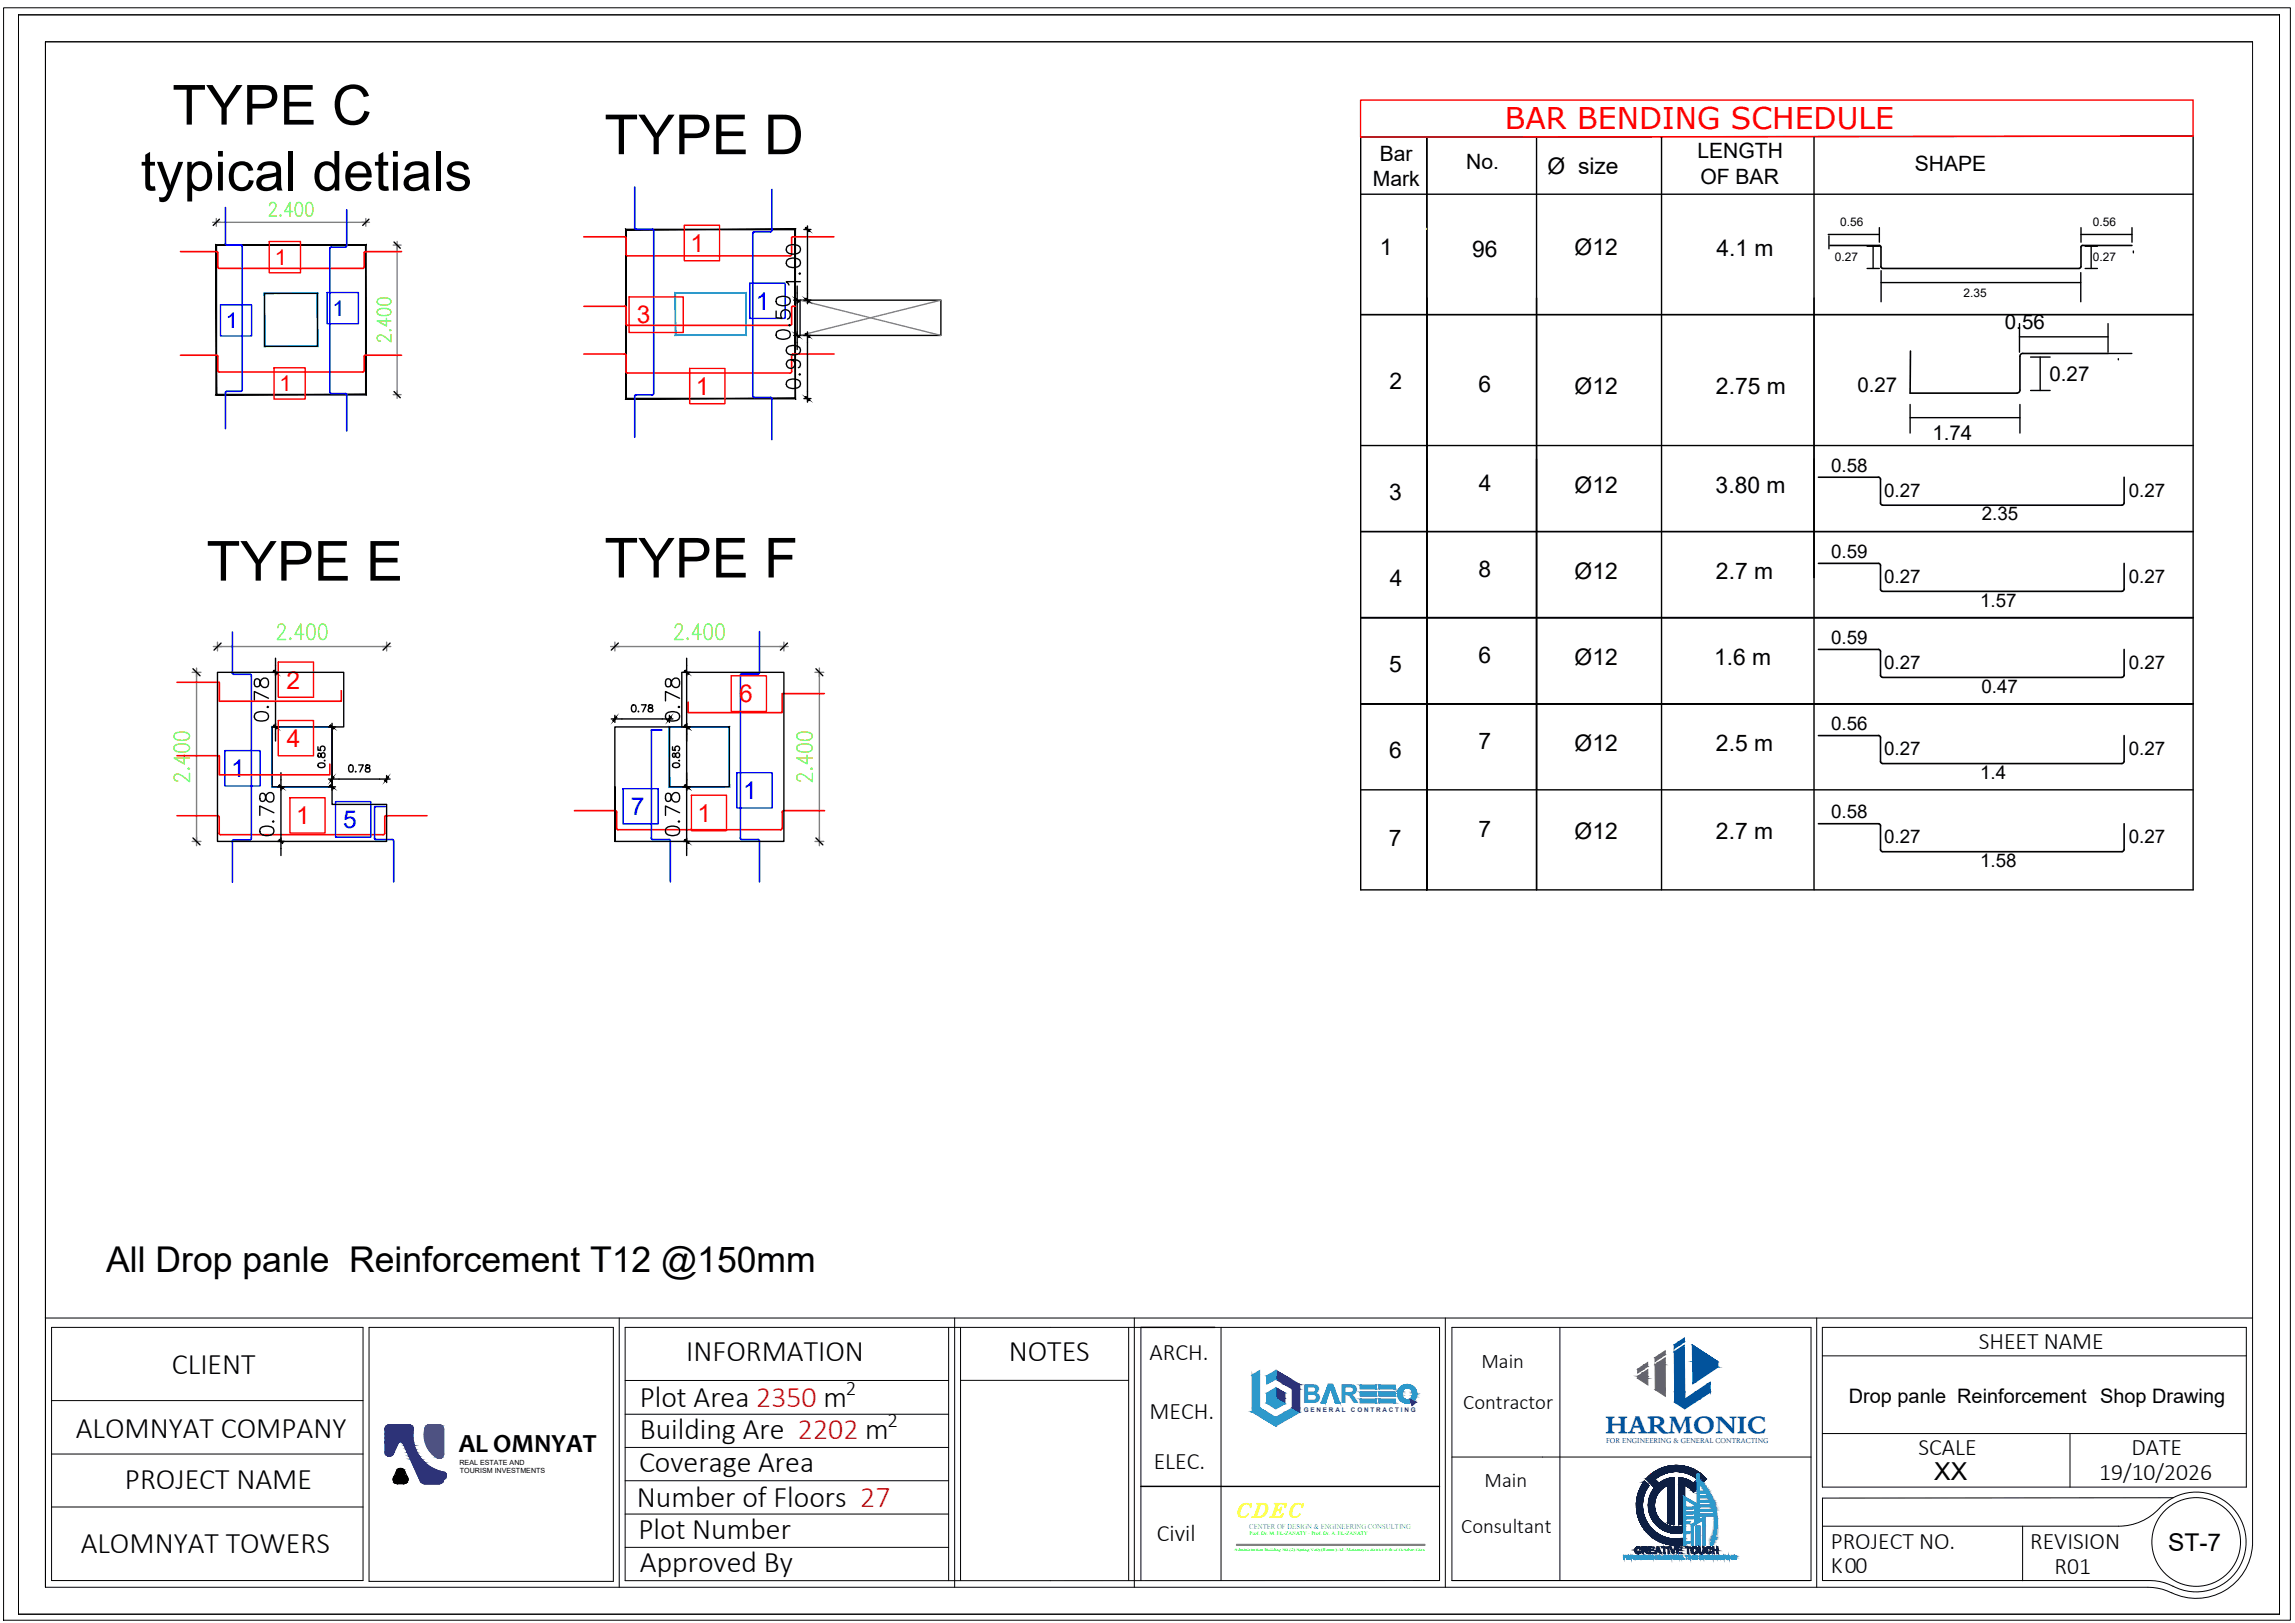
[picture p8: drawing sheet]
<svg xmlns="http://www.w3.org/2000/svg" width="420mm" height="297mm" viewBox="0 0 420 297" stroke-linecap="round" stroke-linejoin="round" font-family="sans-serif">
<defs><g id="words">
<g font-size="10.1">
<text x="31.6" y="22.8">TYPE C</text>
<text x="110.7" y="28.2">TYPE D</text>
<text x="25.8" y="34.9">typical detials</text>
<text x="37.8" y="106.3">TYPE E</text>
<text x="110.7" y="105.7">TYPE F</text>
</g>
<text font-size="6.5" x="19.5" y="232.8">All Drop panle Reinforcement T12 @150mm</text>
<text font-size="5.7" fill="#ff0" x="225.8" y="279">CDEC</text>
<text font-size="5.5" fill="#f00" x="275.5" y="23.7">BAR BENDING SCHEDULE</text>
<g font-size="5.5">
<text x="31.5" y="251.4">CLIENT</text>
<text x="125.6" y="249">INFORMATION</text>
<text x="184.7" y="249.1">NOTES</text>
<text x="117.1" y="257.5">Plot Area 2350 m</text>
<text x="13.9" y="263.2">ALOMNYAT COMPANY</text>
<text x="117.1" y="263.4">Building Are 2202 m</text>
<text x="117" y="269.4">Coverage Area</text>
<text x="22.9" y="272.5">PROJECT NAME</text>
<text x="116.6" y="275.7">Number of Floors 27</text>
<text x="116.9" y="281.7">Plot Number</text>
<text x="14.8" y="284.2">ALOMNYAT TOWERS</text>
<text x="117.2" y="287.6">Approved By</text>
</g>
<text font-size="4.9" fill="#004a95" x="293.9" y="262.6">HARMONIC</text>
<g font-size="4.8" fill="#319dd3">
<text x="238.5" y="256.8">B</text>
<text x="245.3" y="256.8">R</text>
</g>
<text font-size="4.8" x="84" y="265.7">AL OMNYAT</text>
<g font-size="4.5" fill="#f00">
<text x="126.4" y="46.1">1</text>
<text x="116.6" y="59.2">3</text>
<text x="127.4" y="72.3">1</text>
<text x="52.4" y="126">2</text>
<text x="135.3" y="128.5">6</text>
<text x="52.5" y="136.7">4</text>
<text x="54.2" y="150.9">1</text>
<text x="127.7" y="150.4">1</text>
</g>
<g font-size="4.5" fill="#00f">
<text x="138.4" y="56.7">1</text>
<text x="42.3" y="142.2">1</text>
<text x="115.5" y="149.2">7</text>
<text x="136" y="146.3">1</text>
<text x="62.8" y="151.5">5</text>
</g>
<g font-size="4.5">
<text x="354.1" y="270.9">XX</text>
<text x="396.9" y="283.9">ST-7</text>
</g>
<g font-size="4.3">
<text x="210.5" y="248.9">ARCH.</text>
<text x="362.2" y="246.8">SHEET NAME</text>
<text x="210.5" y="259.6">MECH.</text>
<text x="211.2" y="268.9">ELEC.</text>
<text x="351.2" y="266.3">SCALE</text>
<text x="390.2" y="266.3">DATE</text>
<text x="384.3" y="270.8">19/10/2026</text>
<text x="211.8" y="282.1">Civil</text>
<text x="335.2" y="283.6">PROJECT NO.</text>
<text x="335.2" y="287.9">K00</text>
<text x="371.7" y="283.6">REVISION</text>
<text x="376.2" y="288">R01</text>
</g>
<g font-size="4.2">
<text x="283.3" y="31.8">Ø size</text>
<text x="252.6" y="46.7">1</text>
<text x="269.5" y="47">96</text>
<text x="288.3" y="46.7">Ø12</text>
<text x="314.2" y="46.8">4.1 m</text>
<text x="254.4" y="71.2">2</text>
<text x="270.7" y="71.7">6</text>
<text x="288.3" y="72.1">Ø12</text>
<text x="314.2" y="72.1">2.75 m</text>
<text x="270.7" y="89.9">4</text>
<text x="254.3" y="91.4">3</text>
<text x="288.3" y="90.2">Ø12</text>
<text x="314.1" y="90.2">3.80 m</text>
<text x="254.4" y="107.2">4</text>
<text x="270.7" y="105.6">8</text>
<text x="288.3" y="106">Ø12</text>
<text x="314.2" y="106">2.7 m</text>
<text x="254.3" y="122.9">5</text>
<text x="270.7" y="121.4">6</text>
<text x="288.3" y="121.7">Ø12</text>
<text x="313.8" y="121.7">1.6 m</text>
<text x="270.7" y="137.1">7</text>
<text x="288.3" y="137.5">Ø12</text>
<text x="314.2" y="137.5">2.5 m</text>
<text x="254.3" y="138.7">6</text>
<text x="254.3" y="154.8">7</text>
<text x="270.7" y="153.3">7</text>
<text x="288.3" y="153.6">Ø12</text>
<text x="314.2" y="153.6">2.7 m</text>
</g>
<g font-size="4" fill="#f00">
<text x="50.3" y="48.5">1</text>
<text x="51.2" y="71.6">1</text>
</g>
<g font-size="4" fill="#00f">
<text x="60.9" y="57.8">1</text>
<text x="41.4" y="60.1">1</text>
</g>
<g font-size="3.9">
<text x="252.6" y="29.5">Bar</text>
<text x="310.7" y="28.9">LENGTH</text>
<text x="251.4" y="34.1">Mark</text>
<text x="268.4" y="30.8">No.</text>
<text x="311.3" y="33.6">OF BAR</text>
<text x="350.6" y="31.2">SHAPE</text>
</g>
<g font-size="3.8">
<text x="367.1" y="60.3">0.56</text>
<text x="340" y="71.7">0.27</text>
<text x="375.2" y="69.7">0.27</text>
<text x="353.8" y="80.6">1.74</text>
<text x="271.2" y="250.4">Main</text>
<text x="154.8" y="255.4">2</text>
<text x="267.9" y="257.8">Contractor</text>
<text x="162.5" y="261.2">2</text>
<text x="271.8" y="272.2">Main</text>
<text x="267.5" y="280.6">Consultant</text>
</g>
<text font-size="3.6" x="338.5" y="256.8">Drop panle Reinforcement Shop Drawing</text>
<g font-size="3.4">
<text x="335.2" y="86.3">0.58</text>
<text x="344.9" y="90.9">0.27</text>
<text x="362.8" y="95.3">2.35</text>
<text x="389.7" y="90.9">0.27</text>
<text x="335.2" y="102.1">0.59</text>
<text x="344.9" y="106.7">0.27</text>
<text x="389.7" y="106.7">0.27</text>
<text x="362.5" y="111">1.57</text>
<text x="335.2" y="117.8">0.59</text>
<text x="344.9" y="122.5">0.27</text>
<text x="389.7" y="122.5">0.27</text>
<text x="362.8" y="126.8">0.47</text>
<text x="335.2" y="133.6">0.56</text>
<text x="344.9" y="138.2">0.27</text>
<text x="362.5" y="142.5">1.4</text>
<text x="389.7" y="138.2">0.27</text>
<text x="335.2" y="149.7">0.58</text>
<text x="344.9" y="154.4">0.27</text>
<text x="389.7" y="154.4">0.27</text>
<text x="362.5" y="158.7">1.58</text>
</g>
<g font-size="2.2">
<text x="336.9" y="41.3">0.56</text>
<text x="383.2" y="41.3">0.56</text>
<text x="335.9" y="47.8">0.27</text>
<text x="383.2" y="47.8">0.27</text>
<text x="359.5" y="54.3">2.35</text>
</g>
<text font-size="1.9" fill="#004a95" x="294" y="264.2">FOR ENGINEERING &amp; GENERAL CONTRACTING</text>
<text font-size="1.4" fill="#0ff" x="228.7" y="279.8">CENTER OF DESIGN &amp; ENGINEERING CONSULTING</text>
<g font-size="1.3">
<text x="84.1" y="268.1">REAL ESTATE AND</text>
<text x="84.2" y="269.6">TOURISM INVESTMENTS</text>
</g>
<g font-size="1.2" fill="#2a3383">
<text x="238.7" y="258.5">G E N E R A L</text>
<text x="247.3" y="258.5">C O N T R A C T I N G</text>
</g>
<text font-size="1" fill="#0f0" x="228.7" y="281">Prof. Dr. M. EL-ZANATY - Prof. Dr. A. EL-ZANATY</text>
<text font-size=".7" fill="#0f0" x="226" y="283.9">Administration Building N0.(2)-Spring Vally(Ramw)-AL-Motamayes district-6 th of October-Giza</text>
</g></defs>
<!-- layer: CDEC-SLAB-EDGES -->
<g fill="#000" stroke="#000" stroke-width=".18">
<path d="M39.7 44.9h27.2l.1-.1zM39.5 44.8h27.5l-27.3 .1zM39.5 44.8l.2 27.4v-27.3zM39.5 44.8l.2 27.4-.2 .1zM39.5 72.3l27.4-.1h-27.2zM39.5 72.3l27.4-.1 .1 .1zM66.9 44.9v27.3l.1 .1zM67 44.8v27.5l-.1-27.4z"/>
<path d="M114.7 42.1h30.8l.1-.2zM114.6 41.9h31l-30.9 .2zM114.6 41.9l.1 31v-30.8zM114.6 41.9l.1 31-.1 .1zM114.7 72.9l-.1 .1 30.9-.1zM114.6 73l30.9-.1 .1 .1zM145.5 42.1v30.8l.1 .1zM145.5 42.1l.1-.2v31.1z"/>
</g>
<!-- layer: A-ANNO-DIMS -->
<path d="M39.7 40.7h27.1M72.7 45v27.1M39.9 118.3h30.8M112.7 118.3h30.7M36 123.2v30.7M150 123.2v30.7" fill="none" stroke="#808080" stroke-width=".25"/>
<!-- layer: 0 -->
<g fill="none" stroke="#808080" stroke-width=".25">
<path d="M39.6 40v1.4M67 40v1.4M38.9 40.7h1.4M66.3 40.7h1.3M72 44.9h1.4M72.7 44.2v1.4M72 72.2h1.4M72.7 71.5v1.4M39.1 118.3h1.5M39.8 117.5v1.6M70 118.3h1.5M70.8 117.5v1.6"/>
<path d="M111.8 118.3h1.6M112.6 117.5v1.6M142.7 118.3h1.6M143.5 117.5v1.6M35.2 123h1.6M36 122.3v1.6M149.2 123h1.6M150 122.3v1.6M35.2 154h1.6M36 153.2v1.6M149.2 154h1.6M150 153.2v1.6"/>
</g>
<g fill="none" stroke="#000" stroke-width=".25">
<path d="M40.2 40.1l-1.2 1.2M67.5 40.1l-1.1 1.2M72.1 44.3l1.2 1.1M145.3 54.9h1.3M145.9 53.6v2M147.2 54.9h1.3M147.2 42h1.3M147.8 41.3v2M147.8 53.6v2M334.7 42.9h9.4M334.8 43.2v2.3M341.8 45.1h2.3"/>
<path d="M341.8 49.1h2.3M342.9 45.1v4M344.1 41.7v2.6M344.4 49.5v5.7M344.4 51.7h36.5M369.7 59.2v5.3M380.9 49.9v5.3M381 41.7v2.6M381 42.9h9.3M381.7 45.1h2.3M381.7 49.1h2.3M382.8 45.1v4"/>
<path d="M385.9 59.2v5.3M390.3 41.7v2.6M72.1 71.7l1.2 1.1M145.3 61.4h1.3M145.9 60.7v2M147.2 61.4h1.3M147.2 72.9h1.3M147.8 60.7v2M147.8 71.7v1.9M349.7 76.4h20.1M349.7 74v5.3M369.7 61.6h16.2"/>
<path d="M369.8 74v5.3M371.8 65.3h3.5M371.8 71.5h3.5M373.5 65.3v6.2M385.9 64.7h4.4M249.1 81.5h152.4M249.1 97.3h152.4M40.5 117.7l-1.3 1.3M71.4 117.7l-1.3 1.3M113.2 117.7l-1.3 1.3M144.2 117.7l-1.3 1.3M249.1 113h152.4"/>
<path d="M401.5 113h-152.4h152.4M35.3 122.4l1.3 1.3M46.7 130.6a1.93 1.93 0 0 1 2.3 0 .83 .83 0 0 1-.3 1.3 2.24 2.24 0 0 1-2-.3l-.1-.4zM46.7 124.4a.93 .93 0 0 0 .2 1.3l.5-.1 .2-.3a1.04 1.04 0 0 1 1.1-1.2 .9 .9 0 0 1 .5 1 .9 .9 0 0 1-.9 .7 1.14 1.14 0 0 1-.7-1.2 .53 .53 0 0 0-.9-.2zM49 129.3l.1 .1-.1 .1-.1-.1M49.1 127.8l-2.5-1.2v1.7M49.8 133h1.3M49.8 123h1.3M50.4 120.5v15.1M58.2 136.7v.6l.6 .1a.46 .46 0 0 1-.1-.7 .46 .46 0 0 1 .7 .1 .46 .46 0 0 1-.2 .6M58.3 139.8l.5-.2a.57 .57 0 0 1 .7 .5 .69 .69 0 0 1-.7 .4 .69 .69 0 0 1-.6-.5zM58.3 137.9l-.1 .4 .2 .3 .2-.1 .2-.4a.37 .37 0 0 1 .3-.3 .37 .37 0 0 1 .4 .3l-.1 .4-.2 .1a.66 .66 0 0 1-.6-.7z"/>
<path d="M59.4 139.1v.1M60.1 133h1.3M60.8 133h2.1v-10h-23.1v31h31v-6.8h-10v-3.2M60.8 132.4v12.2M111.9 131.6h11.3M112.6 130.9v1.3M115.8 129.1a.41 .41 0 0 1 .6 .2l.1 .2a.56 .56 0 0 1-.5 .8 .82 .82 0 0 1-.2-1.2zM116.9 130.2h.1M117.4 129h.9l-.6 1.3M118.8 129.1v.3l.5 .2 .2 .3a.41 .41 0 0 1-.5 .4 .41 .41 0 0 1-.1-.7l.5-.2 .1-.2a.48 .48 0 0 0-.7-.1zM122 130.6a1.93 1.93 0 0 1 2.3 0 .83 .83 0 0 1-.4 1.3 2.24 2.24 0 0 1-1.9-.3l-.2-.4zM122 124.4a.96 .96 0 0 0 .2 1.3h.2a1.43 1.43 0 0 0 .7-1.2 .72 .72 0 0 1 .7-.4 .72 .72 0 0 1 .6 .6v.5a.74 .74 0 0 1-.8 .7 .74 .74 0 0 1-.7-.8l-.1-.5a.51 .51 0 0 0-.8-.2z"/>
<path d="M122.6 130.9v1.3M123.1 136.7v.6l.6 .1a.46 .46 0 0 1 0-.7 .46 .46 0 0 1 .7 .1 .46 .46 0 0 1-.2 .6M123.2 139.8l.5-.2a.57 .57 0 0 1 .7 .5 .69 .69 0 0 1-.7 .4 .69 .69 0 0 1-.6-.5zM123.2 137.9a.48 .48 0 0 0 .1 .7l.2-.1 .2-.5 .3-.2a.44 .44 0 0 1 .4 .4 .44 .44 0 0 1-.4 .4l-.3-.1-.2-.6zM124.3 129.3l.1 .1-.1 .1-.1-.1M124.4 139.1l-.1 .1M124.4 127.8l-2.6-1.2v1.7M125.1 133h1.2M125.1 123h1.2M125.7 120.5v36.1M149.4 122.4l1.2 1.3M249.1 128.8h152.4"/>
<path d="M401.5 128.8h-152.4h152.4M35.3 153.4l1.3 1.2M47.7 151.6a1.93 1.93 0 0 1 2.3 0 .83 .83 0 0 1-.3 1.2 2.07 2.07 0 0 1-2-.2l-.1-.4zM47.7 145.3a.97 .97 0 0 0 .2 1.4l.5-.2 .2-.2a1.06 1.06 0 0 1 1.1-1.2l.2 .1a1 1 0 0 1-.2 1.6 .82 .82 0 0 1-1-.7l-.1-.6a.53 .53 0 0 0-.9-.2zM50 150.2l.1 .2-.1 .1-.1-.1M50.1 148.7l-2.5-1.2v1.7M50.8 154h1.3M50.8 144h1.3M51.4 141.4v15.2M60.1 144h1.3M60.1 142.6h11.3M64 140.1a.45 .45 0 0 1 .6 .1l.1 .4a.54 .54 0 0 1-.5 .7 .85 .85 0 0 1-.2-1.2z"/>
<path d="M65.1 141.2h.1M65.7 140h.8l-.6 1.3M67 140.1v.3l.4 .2a.37 .37 0 0 1 .3 .3 .37 .37 0 0 1-.3 .4l-.4-.1-.1-.3 .2-.3 .5-.2 .1-.2-.3-.2zM70.8 141.9v1.3M112.6 154v-10v10M122 151.6a1.93 1.93 0 0 1 2.3 0 .83 .83 0 0 1-.4 1.2 2.07 2.07 0 0 1-1.9-.2l-.2-.4zM122 145.3a.99 .99 0 0 0 .2 1.4h.2a1.53 1.53 0 0 0 .7-1.3 .71 .71 0 0 1 .7-.4 .71 .71 0 0 1 .6 .7l-.1 .8a.78 .78 0 0 1-.8 .2 .78 .78 0 0 1-.6-.6l-.1-.6a.51 .51 0 0 0-.8-.2zM124.3 150.2l.1 .2-.1 .1-.1-.1M124.4 148.7l-2.6-1.2v1.7M125.1 154h1.2M125.1 144h1.2M149.4 153.4l1.2 1.2"/>
<path d="M249.1 144.6h152.4M249.1 162.9h152.4M72.1 270.4a.77 .77 0 0 0 .7 1.1M72.1 270.4l.5-1.2a.77 .77 0 0 1 .7-.4 .77 .77 0 0 1 .7 .4l.6 1.2M72.8 271.5h1.1M74.6 270.4a.77 .77 0 0 1-.7 1.1"/>
</g>
<!-- layer: A-ANNO-DIMS -->
<g fill="none" stroke="#7fff00" stroke-width=".25">
<path d="M49.4 37.6l.2-.4 .5-.2a.79 .79 0 0 1 .1 1.4l-.9 1.2h1.3M51.4 39.3v.3l-.1-.2zM53.6 38.7h-1.5l1-1.7v2.6M54.3 37.2l.5-.2a1.25 1.25 0 0 1 .6 1.5l-.3 .9-.5 .2a1.28 1.28 0 0 1-.6-1.5zM56.2 37.2l.5-.2a1.28 1.28 0 0 1 .6 1.5l-.3 .9-.5 .2a1.21 1.21 0 0 1-.5-1.5zM69.2 56.7a2.26 2.26 0 0 1 2.2 0l.2 .5a1.17 1.17 0 0 1-1.5 .6l-.9-.3-.1-.3zM69.2 54.8a2.42 2.42 0 0 1 2.2 0l.2 .5a1.24 1.24 0 0 1-1.5 .6l-.9-.3-.1-.3zM70.7 58.3v1.4l-1.6-1h2.5M71.4 60.4l.2 .1h-.2h-.1zM71.6 61.2v1.4l-1.2-1a.77 .77 0 0 0-1.3 .1l.1 .6 .5 .1M50.9 114.9l.2-.6 .2-.1h.4a.91 .91 0 0 1 .1 1.5l-1 1.3h1.5M53.1 116.8l.2 .1-.2 .1-.1-.1z"/>
<path d="M55.6 116.1h-1.6l1.1-1.9v2.8M56.5 114.3l.5-.1a1.38 1.38 0 0 1 .7 1.6l-.3 1.1-.6 .1a1.4 1.4 0 0 1-.6-1.6zM58.7 114.3l.5-.1a1.38 1.38 0 0 1 .6 1.6l-.3 1.1-.5 .1a1.36 1.36 0 0 1-.7-1.6zM123.6 114.9l.2-.6 .2-.1h.5a.88 .88 0 0 1 .1 1.5l-1.1 1.3h1.5M125.9 116.8l.1 .1-.1 .1-.1-.1zM128.4 116.1h-1.7l1.1-1.9v2.8M129.2 114.3l.6-.1a1.41 1.41 0 0 1 .6 1.6l-.3 1.1-.6 .1a1.36 1.36 0 0 1-.6-1.6zM131.4 114.3l.5-.1a1.41 1.41 0 0 1 .7 1.6l-.4 1.1-.5 .1a1.34 1.34 0 0 1-.6-1.6zM32 136.5a2.54 2.54 0 0 1 2.5 0l.2 .5a1.38 1.38 0 0 1-1.6 .7l-1.1-.4-.1-.3zM32 134.3a2.54 2.54 0 0 1 2.5 0l.2 .5a1.38 1.38 0 0 1-1.6 .7l-.7-.1-.4-.2-.1-.4zM33.7 138.2v1.6l-1.8-1.1h2.8M146 136.5a2.58 2.58 0 0 1 2.6 0l.1 .5a1.34 1.34 0 0 1-1.6 .7l-1.1-.4-.1-.3z"/>
<path d="M146 134.3a2.58 2.58 0 0 1 2.6 0l.1 .5a1.34 1.34 0 0 1-1.6 .7l-.7-.1-.4-.2-.1-.4zM147.8 138.2v1.6l-1.9-1.1h2.8M34.4 140.7l.1-.1 .2 .1-.2 .1zM34.7 141.5v1.6l-1.4-1.1a.88 .88 0 0 0-1.4 .1l.1 .6 .5 .2M148.4 140.7l.2-.1 .1 .1-.1 .1zM148.7 141.5v1.6l-1.3-1.1a.89 .89 0 0 0-1.5 .1l.1 .6 .6 .2"/>
</g>
<!-- layer: CDEC-COLUMNS -->
<g fill="#0ff" stroke="#0ff" stroke-width=".18">
<path d="M48.4 63.4h9.8l-.1-.1zM48.4 63.4l.1-.1h9.6zM48.4 53.6v9.8l.1-.1zM48.4 53.6l.1 .1v9.6zM48.4 53.6l.1 .1 9.7-.1zM48.5 53.7l9.7-.1-.1 .1zM58.1 53.7l.1 9.7v-9.8zM58.1 53.7l.1 9.7-.1-.1z"/>
<path d="M123.6 61.4l12.9-.1h-12.8zM123.6 61.4l12.9-.1 .1 .1zM136.5 53.7v7.6l.1 .1zM136.5 53.7l.1-.2v7.9zM123.7 53.7h12.8l.1-.2zM123.6 53.5h13l-12.9 .2zM123.6 53.5l.1 7.8v-7.6zM123.6 53.5l.1 7.8-.1 .1z"/>
<path d="M49.8 144.1h11.1l-.2-.2zM49.9 143.9h10.8l-10.9 .2zM49.8 133v11.1l.1-.2zM49.8 133l.1 .1v10.8zM49.8 133l.1 .1 11-.1zM49.9 133.1l11-.1-.2 .1zM60.7 133.1l.2 11v-11.1zM60.7 133.1l.2 11-.2-.2z"/>
<path d="M122.5 144.1h11.1l-.1-.2zM122.5 144.1l.1-.2h10.9zM122.5 133v11.1l.1-.2zM122.5 133l.1 .1v10.8zM122.5 133l.1 .1 11-.1zM122.6 133.1l11-.1-.1 .1zM133.6 133l-.1 .1 .1 11zM133.5 133.1l.1 11-.1-.2z"/>
</g>
<!-- layer: CDEC-FRAMING-PLAN -->
<path d="M39.6 44.9h27.4v27.3h-27.4zM48.4 53.7h9.7v9.7h-9.7zM146.5 54.9h25.8v6.5h-25.8zM387.8 65.6v.3M49.8 133h11v11h-11zM122.6 133h10.9v11h-10.9zM122.6 133h-10v21h30.9v-31h-18.7v10M208.9 242.9h13.5M208.9 272h54.6" fill="none" stroke="#000" stroke-width=".25"/>
<!-- layer: 0 -->
<g fill="none" stroke="#f00" stroke-width=".3">
<path d="M33 46h6.7M39.7 46l.2 .3v2.6l.2 .2M40.1 49.1h26.3M66.7 48.9l-.3 .2M73.5 46l-6.8 .1v2.8M106.9 43.3h7.5M106.9 56.1h7.5M114.4 43.3l.2 .3v3M114.4 56l.2 .3v3M114.6 46.6l.3 .2h29.8l.2-.2M114.6 59.3l.3 .2h29.8l.2-.2M144.9 43.6v3"/>
<path d="M144.9 56.3v3M145.2 56l-.3 .3M145.2 56.1h.4M152.7 43.3h-7.5l-.3 .3M33 65h6.7M39.7 65l.2 .2v2.7l.2 .2h26.3M66.7 67.9l-.3 .2M73.5 65l-6.8 .1v2.8M106.9 64.8h7.5M114.4 64.8l.2 .2v3l.3 .3h29.8l.2-.3v-2.9M145.2 64.8l-.3 .2M145.2 64.8h7.5"/>
<path d="M32.4 124.9h7.8v3.4h22.3v-1.9M32.4 138.3h7.8v3.5h20.2v-1.9M150.9 126.9h-7.7v3.5h-17.2v-1.9M32.4 149.3h7.5M39.9 149.3l.2 .2v3M40.1 152.5l.3 .3h29.8M70.7 149.3l-.3 .2v3l-.2 .3M70.7 149.3h7.5M105.2 148.4h7.4l.3 .2M112.9 148.6v3M143.2 148.6v3l-.3 .3h-29.8l-.2-.3M143.5 148.4l-.3 .2"/>
<path d="M143.5 148.4h7.4"/>
</g>
<g fill="none" stroke="#00f" stroke-width=".3">
<path d="M41.3 38v6.6M63.5 38.4v6.6M116.2 34.2v7.5M141.3 34.7v7.6l-.3 .1h-2.9M41.3 44.6l.2 .2M41.5 44.8h2.6M44.1 44.8l.2 .2v26.4l-.2 .2-2.8 .1v6.8M60.4 45.5v26.3l.2 .2M60.6 45.2l-.2 .3M63.5 45l-.3 .2h-2.6M116.2 41.7l.2 .3M116.5 42h2.9"/>
<path d="M119.4 41.9l.3 .3v29.8l-.3 .3h-2.9M138.1 42.4l-.3 .3v29.8M60.6 72h2.6M63.2 72l.3 .2M63.5 72.2v6.7M116.2 72.5v7.5M116.4 72.2l-.2 .3M137.8 72.5l.3 .2h3l.2 .1v7.7M42.5 115.7v7.5M139 115.6v7.6l-.2 .1h-3M42.5 123.1l.3 .3h3l.2 .3v29.8l-.2 .2h-3M121.2 133.6h-1.9v19.8"/>
<path d="M135.6 123.6v29.8M135.8 123.3l-.3 .3M42.5 154v7.4M42.8 153.7l-.3 .3M68.6 153.4l.2 .3h3M70.5 147.6h-1.9v5.8M71.8 153.6l.3 .3M72.1 153.9v7.5M119.2 153.4l.3 .3h3l.2 .1v7.6M135.5 153.4l.3 .3h3l.2 .1v7.6"/>
</g>
<path d="M49.3 44.2h5.7v5.7h-5.7zM115.2 54.3h9.9v6.6h-9.9zM125.3 41.2h6.4v6.5h-6.4zM50.2 67.3h5.7v5.7h-5.7zM126.3 67.4h6.4v6.5h-6.4zM50.9 131.9h6.5v6.4h-6.5zM50.9 121.2h6.5v6.4h-6.5zM133.9 123.7h6.4v6.5h-6.4zM53.1 146h6.4v6.5h-6.4zM126.6 145.5h6.4v6.5h-6.4z" fill="none" stroke="#f00" stroke-width=".25"/>
<path d="M40.4 55.8h5.7v5.7h-5.7zM59.9 53.5h5.7v5.8h-5.7zM137.3 51.8h6.4v6.5h-6.4zM41.2 137.4h6.4v6.5h-6.4zM61.4 146.7h6.5v6.5h-6.5zM114.1 144.3h6.4v6.5h-6.4zM134.9 141.4h6.5v6.5h-6.5z" fill="none" stroke="#00f" stroke-width=".25"/>
<!-- layer: CDEC-SYMBOL -->
<g fill="none" stroke="#808080" stroke-width=".25">
<path d="M146.5 54.9l.2 .1M146.9 55l.2 .1M147.2 55.1l.3 .1M147.6 55.2l.2 .1M148 55.3l.2 .1M148.3 55.4l.3 .1M148.7 55.5h.2M149.1 55.6l.2 .1M149.4 55.7h.3M149.8 55.8h.2M150.2 55.9h.2M150.5 56h.2"/>
<path d="M150.9 56l.2 .1M151.2 56.1l.3 .1M151.6 56.2l.2 .1M152 56.3l.2 .1M152.2 60h-.2M152.3 56.4l.3 .1M152.6 59.9h-.3M152.7 56.5l.2 .1M152.9 59.8h-.2M153.1 56.6h.2M153.3 59.7h-.2M153.4 56.7h.3"/>
<path d="M153.7 59.6l-.3 .1M153.8 56.8h.2M154 59.5h-.2M154.2 56.9h.2M154.4 59.4l-.2 .1M154.5 56.9l.2 .1M154.7 59.3l-.2 .1M154.9 57l.2 .1M155.1 59.2l-.2 .1M155.2 57.1l.3 .1M155.5 59.1l-.3 .1M155.6 57.2l.3 .1"/>
<path d="M155.9 59l-.3 .1M156 57.3l.2 .1M156.2 59h-.2M156.3 57.4l.3 .1M156.6 58.9h-.3M156.7 57.5l.2 .1M156.9 58.8h-.2M157.1 57.6h.2M157.3 58.7h-.2M157.4 57.7h.3M157.7 58.6h-.3M157.8 57.8h.2"/>
<path d="M158 58.5l-.2 .1M158.2 57.9h.2M158.4 58.4l-.2 .1M158.5 57.9l.3 .1M158.8 58.3l-.3 .1M158.9 58l.2 .1M159.1 58.2l-.2 .1M159.2 58.1l.3 .1M159.5 58.1l-.3 .1M159.6 58.2l.3 .1M159.9 58l-.3 .1M160 58.3l.2 .1"/>
<path d="M160.2 57.9l-.2 .1M160.3 58.4l.3 .1M160.6 57.9h-.3M160.7 58.5l.2 .1M160.9 57.8h-.2M161.1 58.6h.2M161.3 57.7h-.2M161.4 58.7h.3M161.7 57.6h-.3M161.8 58.8h.2M162 57.5l-.2 .1M162.2 58.9h.2"/>
<path d="M162.4 57.4l-.2 .1M162.5 59h.3M162.8 57.3l-.3 .1M162.9 59l.2 .1M163.1 57.2l-.2 .1M163.2 59.1l.3 .1M163.5 57.1l-.3 .1M163.6 59.2l.3 .1M163.9 57l-.3 .1M164 59.3l.2 .1M164.2 56.9l-.2 .1M164.3 59.4l.3 .1"/>
<path d="M164.6 56.9h-.3M164.7 59.5h.2M164.9 56.8h-.2M165.1 59.6l.2 .1M165.3 56.7h-.2M165.4 59.7h.3M165.7 56.6h-.3M165.8 59.8h.2M166 56.5l-.2 .1M166.2 59.9h.2M166.4 56.4l-.2 .1M166.5 60h.3"/>
<path d="M166.8 56.3l-.3 .1M167.1 56.2l-.2 .1M167.5 56.1l-.3 .1M167.9 56l-.3 .1M168.2 56h-.2M168.6 55.9h-.3M169 55.8h-.3M169.3 55.7h-.2M169.7 55.6l-.3 .1M170 55.5h-.2M170.4 55.4l-.2 .1M170.8 55.3l-.3 .1"/>
<path d="M171.1 55.2l-.2 .1M171.5 55.1l-.3 .1M171.9 55l-.3 .1M172.3 54.9l-.3 .1M146.7 61.3l-.2 .1M147.1 61.2l-.2 .1M147.5 61.1l-.3 .1M147.8 61.1h-.2M148.2 60.9l-.2 .1M148.6 60.9h-.3M148.9 60.8h-.2M149.3 60.7h-.2"/>
<path d="M149.7 60.6h-.3M150 60.5l-.2 .1M150.4 60.4l-.2 .1M150.7 60.3l-.2 .1M151.1 60.2l-.2 .1M151.5 60.1l-.3 .1M151.8 60l-.2 .1M166.9 60l.2 .1M167.2 60.1l.3 .1M167.6 60.2l.3 .1M168 60.3l.2 .1M168.3 60.4l.3 .1"/>
<path d="M168.7 60.5l.3 .1M169.1 60.6h.2M169.4 60.7h.3M169.8 60.8h.2M170.2 60.9h.2M170.5 60.9l.3 .1M170.9 61.1h.2M171.2 61.1l.3 .1M171.6 61.2l.3 .1M172 61.3l.3 .1"/>
</g>
<!-- layer: MASSE -->
<g fill="none" stroke="#000" stroke-width=".25">
<path d="M142.1 56.9v1.3l1.1 .1a.91 .91 0 0 1 0-1.4 .91 .91 0 0 1 1.3 .2 .91 .91 0 0 1-.3 1.3M142.2 54.6a2.06 2.06 0 0 1 2.3 0 .82 .82 0 0 1-.3 1.2 2.16 2.16 0 0 1-2-.2l-.1-.4zM144.1 47.6a1.93 1.93 0 0 1 2.3 0 .82 .82 0 0 1-.4 1.2 2.04 2.04 0 0 1-1.9-.2l-.1-.4zM144.1 45.2a1.93 1.93 0 0 1 2.3 0 .82 .82 0 0 1-.4 1.2 2.04 2.04 0 0 1-1.9-.3l-.1-.3zM144.5 59.4l.2 .1-.2 .1-.1-.1M145.9 52.4v1.2M145.9 54.9v6.5M146.4 49.9l.1 .2-.1 .1-.1-.1M146.5 51.5h-2.5l.4 .7M147.8 43.3v10.3M142.2 60.7a2.06 2.06 0 0 1 2.3 0 .82 .82 0 0 1-.3 1.3 2.16 2.16 0 0 1-2-.3l-.1-.4zM144.1 69.8a1.93 1.93 0 0 1 2.3 0 .82 .82 0 0 1-.4 1.2 2.04 2.04 0 0 1-1.9-.3l-.1-.3z"/>
<path d="M144.1 63.6a1.93 1.93 0 0 1 2.3 0 .82 .82 0 0 1-.4 1.2 2.04 2.04 0 0 1-1.9-.2l-.1-.4zM144.8 65.8a.81 .81 0 0 1 .7 1.1 .81 .81 0 0 1-1.3 .3 .81 .81 0 0 1 .1-1.3 2.28 2.28 0 0 1 2.1 .3 .74 .74 0 0 1-.2 1.1M145.9 62.7v1.3M146.4 68.4l.1 .1-.1 .2-.1-.2M147.8 62.7v9"/>
</g>
<!-- layer: 0 -->
<g fill="#000" stroke="#000" stroke-width=".18">
<path d="M72.6 270h1.5zM72.6 271.5h.4zM73.3 268.8h.1zM73.8 271.5h.2z"/>
<path d="M145.6 54.7l.6 .6 .1-.1zM145.6 54.7l.1-.1 .6 .6z"/>
<path d="M147.4 41.7l.8 .6-.6-.7zM147.4 41.7l.8 .6-.1 .1z"/>
<path d="M147.4 54.7l.7 .6 .1-.1zM147.4 54.7l.2-.1 .6 .6z"/>
<path d="M145.7 61l-.1 .1 .7 .5zM145.6 61.1l.7 .5-.1 .2z"/>
<path d="M147.4 61.1l.8 .5-.6-.6zM147.4 61.1l.8 .5-.1 .2z"/>
<path d="M147.4 72.7l.7 .6 .1-.1zM147.4 72.7l.2-.1 .6 .6z"/>
<path d="M50.2 132.6l-.1 .2 .7 .5zM50.1 132.8l.7 .5-.1 .1z"/>
<path d="M50.1 122.8l.6 .6 .1-.1zM50.2 122.6l.6 .7-.7-.5z"/>
<path d="M60.4 132.8l.8 .5-.7-.7zM60.4 132.8l.8 .5-.2 .1z"/>
<path d="M112.8 131.2l-.6 .6 .1 .2zM112.8 131.2l.1 .1-.6 .7z"/>
<path d="M122.8 131.2l-.5 .8 .6-.7zM122.8 131.2l-.5 .8-.1-.2z"/>
<path d="M125.5 132.6l-.2 .2 .8 .5zM125.3 132.8l.8 .5-.1 .1z"/>
<path d="M125.5 132.6l-.2 .2 .8 .5zM125.3 132.8l.8 .5-.1 .1z"/>
<path d="M125.3 122.8l.7 .6 .1-.1zM125.5 122.6l.6 .7-.8-.5z"/>
<path d="M51.2 153.6l-.1 .1 .7 .5zM51.1 153.7l.7 .5-.1 .2z"/>
<path d="M51.1 143.7l.6 .7 .1-.1zM51.2 143.6l.6 .7-.7-.6z"/>
<path d="M60.4 142.8l.1 .2 .5-.8zM61 142.2l.2 .1-.7 .7z"/>
<path d="M60.4 143.7l.6 .7 .2-.1zM60.4 143.7l.1-.1 .7 .7z"/>
<path d="M71 142.2l-.5 .8 .7-.7zM71 142.2l-.5 .8-.1-.2z"/>
<path d="M125.3 153.7l.8 .5-.6-.6zM125.3 153.7l.8 .5-.1 .2z"/>
<path d="M125.3 143.7l.7 .7 .1-.1zM125.3 143.7l.2-.1 .6 .7z"/>
<path d="M125.3 143.7l.7 .7 .1-.1zM125.3 143.7l.2-.1 .6 .7z"/>
<path d="M72.6 271.5h.3zM72.7 271.5h.2z"/>
<path d="M72.5 271.5h.5zM72.5 271.5h.5z"/>
<path d="M72.5 271.5h.6zM72.5 271.5h.5z"/>
<path d="M72.4 271.4h.8zM72.4 271.4l.7 .1z"/>
<path d="M72.3 271.4h.9zM72.3 271.4h.9z"/>
<path d="M72.3 271.3h1zM72.3 271.3l.9 .1z"/>
<path d="M72.2 271.3h1.1zM72.2 271.3h1.1zM72.3 271.3h1zM72.3 271.3h1z"/>
<path d="M73.3 268.8h.3zM73.1 268.8h.5zM73.1 268.8h.5zM73.1 268.8h.5z"/>
<path d="M73.1 268.8h.6zM73 268.8h.7zM73 268.8h.7zM73 268.8h.7z"/>
<path d="M73 268.8l.8 .1zM72.9 268.9h.9zM72.9 268.9h.9zM72.9 268.9h.9z"/>
<path d="M72.9 268.9l1 .1-.1-.1zM72.9 268.9l1 .1h-1.2zM72.7 269h1.2zM72.7 269h1.2z"/>
<path d="M72.7 269l1.3 .1-.1-.1zM72.7 269l1.3 .1h-1.3zM72.7 269.1h1.3zM72.7 269.1h1.3z"/>
<path d="M72.7 270h1.4zM72.6 270h1.5zM72.5 270h1.6z"/>
<path d="M72.7 269.1l1.4 .2-.1-.2zM72.7 269.1l1.4 .2h-1.5zM72.6 269.3h1.5zM72.6 269.3h1.5z"/>
<path d="M72.6 269.9l1.4 .1v-.1zM72.6 269.9l1.4 .1h-1.3zM72.7 270h1.3zM72.7 270h1.3z"/>
<path d="M72.6 269.3l1.5 .1v-.1zM72.6 269.3l1.5 .1h-1.5zM72.6 269.4h1.5zM72.6 269.4h1.5z"/>
<path d="M73.7 271.5h.4zM73.7 271.5h.3z"/>
<path d="M72.6 269.7l1.4 .2 .1-.2zM72.6 269.7l1.4 .2h-1.4zM72.6 269.9h1.4zM72.6 269.9h1.4z"/>
<path d="M72.6 269.4l1.5 .2v-.2zM72.6 269.4l1.5 .2h-1.5zM72.6 269.6h1.5zM72.6 269.6h1.5z"/>
<path d="M72.6 269.6l1.5 .1v-.1zM72.6 269.6l1.5 .1h-1.5zM72.6 269.7h1.5zM72.6 269.7h1.5z"/>
<path d="M72.5 270l1.8 .1zM72.4 270.1h1.9z"/>
<path d="M73.6 271.5h.6zM73.6 271.5h.5z"/>
<path d="M73.6 271.5h.6zM73.6 271.5h.6z"/>
<path d="M72.4 270.1h1.9zM72.4 270.1h1.9z"/>
<path d="M72.4 270.1l2 .1zM72.3 270.2h2.1zM72.3 270.2h2.1zM72.3 270.2h2.1z"/>
<path d="M73.5 271.4h.8zM73.5 271.4l.7 .1z"/>
<path d="M73.4 271.4h.9zM73.4 271.4h.9z"/>
<path d="M72.3 270.2l2.2 .1-.1-.1zM72.3 270.2l2.2 .1h-2.3zM72.2 270.3h2.3zM72.2 270.3h2.3z"/>
<path d="M73.4 271.3h1zM73.4 271.3l.9 .1z"/>
<path d="M73.3 271.3h1.2zM73.3 271.3h1.1z"/>
<path d="M72.2 270.3l2.4 .1-.1-.1zM72.2 270.3l2.4 .1h-2.5z"/>
<path d="M72.2 271.2h2.3zM72.2 271.2l2.3 .1z"/>
<path d="M72.1 270.4h2.5zM72.1 270.4h2.5z"/>
<path d="M72.1 270.4l2.5 .1v-.1zM72.1 270.4l2.5 .1h-2.6zM72 270.5h2.6zM72 270.5h2.6z"/>
<path d="M72.1 271.1h2.5zM72.1 271.1h2.5z"/>
<path d="M72.1 271.1l2.4 .1 .1-.1zM72.1 271.1l2.4 .1h-2.3zM72.2 271.2h2.3zM72.2 271.2h2.3z"/>
<path d="M72 270.5l2.7 .2-.1-.2zM72 270.5l2.7 .2h-2.7zM72 270.7h2.7zM72 270.7h2.7z"/>
<path d="M72 271l2.6 .1 .1-.1zM72 271l2.6 .1h-2.5z"/>
<path d="M72 270.7l2.7 .1v-.1zM72 270.7l2.7 .1h-2.7zM72 270.8h2.7zM72 270.8h2.7z"/>
<path d="M72 270.8l2.7 .2v-.2zM72 270.8l2.7 .2h-2.7zM72 271h2.7zM72 271h2.7z"/>
</g>
<!-- layer: Sheet_Borders -->
<g fill="none" stroke="#000" stroke-width=".18">
<path d="M3.4 2.7h413.9v292.7h-413.9zM8.3 241.2h.1M8.3 241.2h404.1M9.4 242.9h57.1v46.4h-57.1zM9.4 256.3h57.1M67.6 242.9h44.7v46.5h-44.7zM113.4 241.2v49.3M114.4 242.9h149.1v46.4h-149.1zM114.4 252.7h59.3M114.4 258.8h59.3M173.7 242.9v46.4M174.8 241.2v49.3"/>
<path d="M175.9 252.6h30.7M175.9 242.9v46.4M206.6 242.9v46.4M207.7 241.2v49.3M208.9 242.9v46.4M223.5 242.9v46.4M264.6 241.2v49.3M265.8 242.9h65.8v46.4h-65.8zM285.6 242.9v46.4M332.6 241.2v49.3M333.6 242.9h77.6v29.3h-77.6zM333.6 248.1h77.6"/>
<path d="M9.4 266.1h57.1M9.4 275.8h57.1M114.4 271h59.3M114.4 264.9h59.3M114.4 277.1h59.3M208.9 272h14.6M265.8 266.7h65.8M333.6 262.4h77.6M333.7 279.3h54.2a10.1 10.1 0 0 0 7.4-3.3 9.1 9.1 0 0 1 12.3-1 9.1 9.1 0 0 1 2.2 12.1 9.1 9.1 0 0 1-12 3.2M370.3 279.3v10M379 262.4v9.8M397.9 274.1l-64.2 .1v15.1h59.9a9 9 0 0 1 4.2 1"/>
<path d="M114.4 283.2h59.3M412.4 282.8a10.4 10.4 0 0 1-15.7 8.4 9.8 9.8 0 0 0-3.5-.7h-384.9v-282.9h404.1v275.2"/>
<circle cx="402.1" cy="282.2" r="8.1"/>
</g>
<!-- layer: 0 -->
<g fill="#4554a5" stroke="#4554a5" stroke-width=".18">
<path d="M80.2 266.9h.5z"/>
<path d="M78.5 260.8h2.1zM78.4 260.8h2.2z"/>
<path d="M78.4 260.8h2.2zM78.3 260.8h2.3z"/>
<path d="M78.3 260.8h2.4zM78.3 260.8h2.4z"/>
<path d="M78.3 260.8l2.5 .1zM78.2 260.9h2.6z"/>
<path d="M78.2 260.9h2.7zM78.1 260.9h2.8z"/>
<path d="M78.1 260.9l2.8 .1zM78.1 261h2.8z"/>
<path d="M78.1 261h2.9zM78.1 261h2.9z"/>
<path d="M78 261l3 .1zM78 261l3 .1z"/>
<path d="M78 261.1h3.1zM78 261.1h3.1z"/>
<path d="M77.9 261.1l3.2 .1zM77.9 261.1l3.2 .1z"/>
<path d="M77.9 261.2l3.3 .1zM77.9 261.2l3.3 .1h-3.3z"/>
<path d="M77.9 261.3h3.3zM77.9 261.3h3.3z"/>
<path d="M77.9 261.3l3.3 .1v-.1zM77.9 261.3l3.3 .1h-3.4z"/>
<path d="M77.8 261.4l3.4 .2v-.2zM77.8 261.4l3.4 .2h-3.4z"/>
<path d="M77.8 261.6l3.4 .3v-.3zM77.8 261.6l3.4 .3h-3.5z"/>
<path d="M77.7 261.9l3.5 .7v-.7zM77.7 261.9l3.5 .7h-3.5z"/>
<path d="M77.7 262.6l3.5 .6v-.6zM77.7 262.6l3.5 .6h-3.5z"/>
<path d="M77.7 263.2l3.5 .6v-.6zM77.7 263.2l3.5 .6h-3.4z"/>
<path d="M77.8 263.8l3.4 .6v-.6zM77.8 263.8l3.4 .6h-3.2z"/>
<path d="M78 264.4l3.2 .6v-.6zM78 264.4l3.2 .6h-2.9z"/>
<path d="M78.3 265l2.9 .5v-.5zM78.3 265l2.9 .5h-2.5z"/>
<path d="M78.7 265.5l2.5 .5v-.5zM78.7 265.5l2.5 .5h-2.1z"/>
<path d="M79.1 266l2.1 .1zM79.1 266l2.1 .1z"/>
<path d="M79.1 266.1l2.1 .1v-.1zM79.1 266.1l2.1 .1h-1.9z"/>
<path d="M79.3 266.2l1.9 .2v-.2zM79.3 266.2l1.9 .2h-1.8z"/>
<path d="M79.4 266.4h1.8zM79.4 266.4l1.7 .1z"/>
<path d="M79.5 266.5h1.6zM79.5 266.5h1.6z"/>
<path d="M79.6 266.5l1.4 .1 .1-.1zM79.6 266.5l1.4 .1h-1.2z"/>
<path d="M79.8 266.6l1.1 .1 .1-.1zM79.8 266.6l1.1 .1z"/>
<path d="M79.9 266.7h1zM79.9 266.7l.9 .1zM80.1 266.8h.7zM80.1 266.8h.7z"/>
<path d="M80.1 266.8h.7zM80.1 266.8l.6 .1zM80.2 266.9h.5zM80.2 266.9h.5z"/>
<path d="M80.4 266.9h.1zM80.2 266.9h.3z"/>
</g>
<path d="M80.1 266.8a.8 .8 0 0 0 1.1-.6v-4.6a.77 .77 0 0 0-.8-.8h-1.9l-.5 .3a4.7 4.7 0 0 0 2.1 5.7" fill="none" stroke="#4554a5" stroke-width=".25"/>
<g fill="#293189" stroke="#293189" stroke-width=".18">
<path d="M71.1 266.5h.3z"/>
<path d="M71.3 260.8h3.7zM71.2 260.8h3.8z"/>
<path d="M71.2 260.8h3.8zM71.1 260.8h3.9z"/>
<path d="M71.1 260.8h4.1zM71 260.8h4.2z"/>
<path d="M71 260.8h4.2zM71 260.8h4.2z"/>
<path d="M71 260.8l4.3 .1zM70.9 260.9h4.4z"/>
<path d="M70.9 260.9h4.4zM70.8 260.9h4.5z"/>
<path d="M70.8 260.9l4.6 .1zM70.8 261h4.6z"/>
<path d="M70.8 261h4.6zM70.8 261h4.6z"/>
<path d="M70.7 261l4.8 .1zM70.7 261.1h4.8z"/>
<path d="M70.7 261.1h4.8zM70.7 261.1h4.8z"/>
<path d="M70.6 261.1l5 .1zM70.6 261.1l5 .1h-5z"/>
<path d="M70.6 261.2l5 .1zM70.6 261.2l5 .1z"/>
<path d="M70.6 261.3l5 .1v-.1zM70.6 261.3l5 .1h-5.1z"/>
<path d="M70.5 261.4h5.1zM70.5 261.4h5.1z"/>
<path d="M70.5 261.4l5.2 .1-.1-.1zM70.5 261.4l5.2 .1h-5.2z"/>
<path d="M70.5 261.5h5.2zM70.5 261.5l5.1 .1z"/>
<path d="M70.5 261.6l5.1 .1v-.1zM70.5 261.6l5.1 .1h-5.1z"/>
<path d="M70.5 261.7l5.1 .7v-.7zM70.5 261.7l5.1 .7h-5.1z"/>
<path d="M70.5 262.4l5.1 .7v-.7zM70.5 262.4l5.1 .7h-5.1z"/>
<path d="M70.5 263.1l5.2 .7-.1-.7zM70.5 263.1l5.2 .7h-5.2zM70.5 263.8h5.2zM70.5 263.8h5.2z"/>
<path d="M70.5 263.8h2.7zM70.5 263.8h2.8z"/>
<path d="M73.3 263.8h2.4zM73.3 263.8h2.4z"/>
<path d="M70.5 263.8h2.7zM70.5 263.8h2.7z"/>
<path d="M73.4 263.8h2.3zM73.4 263.8h2.3z"/>
<path d="M70.5 263.8h2.7zM70.5 263.8l2.6 .1z"/>
<path d="M73.5 263.8l2.2 .1zM73.5 263.8l2.2 .1z"/>
<path d="M70.5 263.9h2.6zM70.5 263.9l2.5 .1z"/>
<path d="M73.6 263.9l2.1 .1zM73.6 263.9l2.1 .1z"/>
<path d="M70.5 264h2.5zM70.5 264h2.4z"/>
<path d="M73.7 264h2zM73.7 264h2z"/>
<path d="M70.5 264h2.4zM70.5 264l2.4 .1z"/>
<path d="M73.7 264l2 .1zM73.7 264l2 .1z"/>
<path d="M73.8 264.1l2 .4-.1-.4zM73.8 264.1l2 .4h-1.8z"/>
<path d="M74 264.5l2.1 .7-.3-.7zM74 264.5l2.1 .7h-1.8z"/>
<path d="M70.5 264.1l1.6 1.6 .8-1.6zM70.5 264.1l1.6 1.6h-1.6z"/>
<path d="M74.3 265.2l2.1 .7-.3-.7zM74.3 265.2l2.1 .7h-1.8z"/>
<path d="M70.5 265.7l1.6 .2v-.2zM70.5 265.7l1.6 .2h-1.6z"/>
<path d="M70.5 265.9l1.5 .1 .1-.1zM70.5 265.9l1.5 .1h-1.5z"/>
<path d="M70.5 266h1.5zM70.5 266l1.5 .1z"/>
<path d="M70.6 266.1h1.4zM70.6 266.1l1.3 .1z"/>
<path d="M70.6 266.2h1.3zM70.6 266.2h1.3z"/>
<path d="M70.7 266.2h1.2zM70.7 266.2l1.1 .1z"/>
<path d="M70.7 266.3h1.1zM70.7 266.3h1.1z"/>
<path d="M70.8 266.3h1zM70.8 266.3l.9 .1z"/>
<path d="M70.8 266.4h.9zM70.8 266.4h.9z"/>
<path d="M70.9 266.4h.8zM70.9 266.4l.7 .1z"/>
<path d="M71 266.5h.6zM71 266.5h.6z"/>
<path d="M74.6 265.9l2.1 .6-.3-.6zM74.6 265.9l2.1 .6h-1.8z"/>
<path d="M71 266.5h.6zM71 266.5h.4z"/>
<path d="M71.1 266.5h.3zM71.2 266.5h.2z"/>
<path d="M74.9 266.5l2.3 .6-.5-.6zM74.9 266.5l2.3 .6h-2.1z"/>
<path d="M75.1 267.1l2.6 .5-.5-.5zM75.1 267.1l2.6 .5h-2.3z"/>
<path d="M75.4 267.6l2.8 .5-.5-.5zM75.4 267.6l2.8 .5h-2.6z"/>
<path d="M75.6 268.1l3.2 .4-.6-.4zM75.6 268.1l3.2 .4h-3z"/>
<path d="M75.8 268.5l3.6 .3-.6-.3zM75.8 268.5l3.6 .3h-3.5z"/>
<path d="M75.9 268.8l4.2 .3-.7-.3zM75.9 268.8l4.2 .3h-4z"/>
<path d="M76.1 269.1l4.7 .2-.7-.2zM76.1 269.1l4.7 .2h-4.6z"/>
<path d="M76.2 269.3l5.3 .2-.7-.2zM76.2 269.3l5.3 .2h-5.3z"/>
<path d="M76.2 269.5l5.4 .1-.1-.1zM76.2 269.5l5.4 .1h-5.3z"/>
<path d="M76.3 269.6l5.4 .1-.1-.1zM76.3 269.6l5.4 .1h-5.4z"/>
<path d="M76.3 269.7l5.4 .1v-.1zM76.3 269.7l5.4 .1h-5.3z"/>
<path d="M76.4 269.8l5.3 .2v-.2zM76.4 269.8l5.3 .2h-5.2z"/>
<path d="M76.5 270l5.2 .1v-.1zM76.5 270l5.2 .1h-5.2z"/>
<path d="M76.5 270.1l5.2 .2v-.2zM76.5 270.1l5.2 .2h-5.1z"/>
<path d="M76.6 270.3l5 .1 .1-.1zM76.6 270.3l5 .1h-4.9z"/>
<path d="M76.7 270.4l4.9 .1v-.1zM76.7 270.4l4.9 .1h-4.9z"/>
<path d="M76.7 270.5l4.7 .1 .2-.1zM76.7 270.5l4.7 .1h-4.6z"/>
<path d="M76.8 270.6h4.6zM76.8 270.6l4.5 .1z"/>
<path d="M76.8 270.7h4.5zM76.8 270.7h4.4z"/>
<path d="M76.8 270.7l4.4 .2v-.2zM76.8 270.7l4.4 .2h-4.3z"/>
<path d="M76.9 270.9l4.3 .1v-.1zM76.9 270.9l4.3 .1h-4.2z"/>
<path d="M77 271h4.2zM77 271l4.1 .1z"/>
<path d="M77 271.1l4.1 .1v-.1zM77 271.1l4.1 .1h-4.1z"/>
<path d="M77 271.2h4.1zM77 271.2h4.1z"/>
<path d="M77.1 271.2h4zM77.1 271.2l3.9 .1z"/>
<path d="M77.2 271.3h3.8zM77.2 271.3h3.8z"/>
<path d="M77.2 271.3h3.8zM77.2 271.3l3.7 .1z"/>
<path d="M77.3 271.4h3.6zM77.3 271.4h3.6z"/>
<path d="M77.3 271.4h3.6zM77.3 271.4l3.4 .1z"/>
<path d="M77.4 271.5h3.3zM77.4 271.5h3.3z"/>
<path d="M77.4 271.5h3.3zM77.4 271.5h3.2z"/>
<path d="M77.5 271.5h3.1zM77.5 271.5h3.1z"/>
<path d="M77.6 271.5h3zM77.6 271.5h2.8z"/>
</g>
<path d="M72 266.1l1-2.1 .3-.2 .4 .2 3.3 7.1M74.9 260.8l.6 .2a1.79 1.79 0 0 1 .1 1.7 7 7 0 0 0 5.3 6.7l.3 .5M74.9 260.8h-3.6a.77 .77 0 0 0-.8 .8v4.1a.76 .76 0 0 0 .6 .8 .76 .76 0 0 0 .9-.5M77 271.1l.2 .2 .5 .2M77.7 271.5h2.7M81.2 270.7a.77 .77 0 0 1-.8 .8M81.2 269.9v.8" fill="none" stroke="#293189" stroke-width=".25"/>
<!-- layer: XREF-FRAME$0$XREF-TITLEBLOCK$0$text -->
<path d="M226.4 282.7h34.5M226.4 282.8h34.5" fill="none" stroke="#808080" stroke-width=".25"/>
<!-- layer: Sheet_Borders -->
<g fill="#288cbd" stroke="#288cbd" stroke-width=".18">
<path d="M235.3 258.4l1.3-.7 1.3 .7z"/>
<path d="M231.9 256.8l1.7-.9 1.5 .9z"/>
<path d="M231.9 256.8h3.2l.1 .1z"/>
<path d="M230.6 257.7l1.3 .7zM229.2 258.4l1.4-.7 1.3 .7z"/>
<path d="M235.3 258.4l2.7 .1zM235.2 258.5h2.8z"/>
<path d="M235.2 258.5l1.1 .9 1.7-.9zM233.6 259.4l1.6-.9 1.1 .9z"/>
<path d="M229.2 258.4l4.4 1-1.7-1zM229.2 258.4l4.4 1h-2.7z"/>
<path d="M230.9 259.4l2.7 1.6 2.7-1.6zM230.9 259.4l2.7 1.6z"/>
<path d="M231.9 256.8l.2 .1h3.1zM232.1 256.9h3.1l-1.6 1z"/>
</g>
<g fill="#2a3383" stroke="#2a3383" stroke-width=".18">
<path d="M233.6 254l.4 .2h-.4z"/>
<path d="M233.6 254.9h1.6v1z"/>
<path d="M236.6 254.2h1.4v3.5z"/>
<path d="M233.6 250.8l2.8 1.6zM233.6 250.8l2.8 1.6h-2.8z"/>
<path d="M233.6 252.4l4.4 1-1.6-1zM233.6 252.4l4.4 1h-2.9z"/>
<path d="M235.1 253.4l2.9 .8v-.8zM235.1 253.4l2.9 .8h-1.4z"/>
<path d="M233.6 254.2l1.6 .7-1.2-.7zM233.6 254.2l1.6 .7h-1.6z"/>
<path d="M233.6 254.9v1h1.6zM233.6 255.9h1.6v1z"/>
<path d="M236.6 254.2v3.5h1.4zM236.6 257.7h1.4v.8z"/>
<path d="M258.1 256.1l1.1 .5h-.9zM258.3 256.6l.2 .6 .7-.6z"/>
</g>
<g fill="#319dd3" stroke="#319dd3" stroke-width=".18">
<path d="M257.3 253.4h.6z"/>
<path d="M257.9 256.1h.1z"/>
<path d="M258.3 256l.7 .2z"/>
<path d="M258.3 256h.8l-.1 .2z"/>
<path d="M257.1 256.7h1z"/>
<path d="M229.2 251.6l1.4-.8v.8z"/>
<path d="M231.9 251.8h1.7v.6z"/>
<path d="M231.9 255l1.7-1v1z"/>
<path d="M231.9 255h1.7v.9z"/>
<path d="M229.2 251.6h1.4v6z"/>
<path d="M257.3 253.4h.7zM257.3 253.4h.7z"/>
<path d="M257.3 253.4l1 .1zM257 253.5h1.3z"/>
<path d="M257 253.5h1.3zM257 253.5h1.3z"/>
<path d="M257 253.5l1.6 .1-.3-.1zM256.7 253.6l.3-.1 1.6 .1z"/>
<path d="M256.7 253.6h1.9zM256.7 253.6h1.9z"/>
<path d="M256.7 253.6l2.1 .3-.2-.3zM256.4 253.9l.3-.3 2.1 .3z"/>
<path d="M256.4 253.9h2.4zM256.4 253.9h2.4z"/>
<path d="M256.4 253.9l2.6 .1-.2-.1zM256.4 253.9l2.6 .1h-2.7z"/>
<path d="M257.6 254h1.4zM257.6 254h1.4z"/>
<path d="M256.3 254h1.3zM256.3 254h1.1z"/>
<path d="M257.8 254l1.2 .1zM257.8 254l1.2 .1z"/>
<path d="M243.2 253.4l1.1 .7-.3-.7zM243.2 253.4l1.1 .7h-1.4z"/>
<path d="M256.2 254h1.2zM256.2 254l1.1 .1z"/>
<path d="M243.6 254.1h.7zM243.6 254.1h.7z"/>
<path d="M242.9 254.1h.7zM242.9 254.1h.7z"/>
<path d="M256.2 254.1h1.1zM256.2 254.1h1.1z"/>
<path d="M258 254.1h1.1zM258 254.1h1.1z"/>
<path d="M258 254.1l1.1 .1zM258 254.1l1.1 .1z"/>
<path d="M256.2 254.1l.9 .1 .2-.1zM256.2 254.1l.9 .1h-1z"/>
<path d="M252.5 253.5l2.9 .7v-.7zM252.5 253.5l2.9 .7h-2.9z"/>
<path d="M249 253.5l3 .7v-.7zM249 253.5l3 .7h-3z"/>
<path d="M258.1 254.2l1.1 .1-.1-.1zM258.1 254.2l1.1 .1h-.9z"/>
<path d="M256.1 254.2l.9 .1 .1-.1zM256.1 254.2l.9 .1h-.9z"/>
<path d="M256.1 254.3h.9zM256.1 254.3l.8 .1z"/>
<path d="M258.3 254.3l.9 .1zM258.3 254.3l.9 .1z"/>
<path d="M258.4 254.4l.8 .1zM258.4 254.4l.8 .1z"/>
<path d="M256 254.4l.8 .1 .1-.1zM256 254.4l.8 .1h-.8z"/>
<path d="M258.4 254.5l.9 .1-.1-.1zM258.4 254.5l.9 .1h-.8z"/>
<path d="M256 254.5l.8 .2v-.2zM256 254.5l.8 .2h-.9zM255.9 254.7h.9zM255.9 254.7h.9z"/>
<path d="M258.5 254.6l.8 .1zM258.5 254.6l.8 .1z"/>
<path d="M258.6 254.7l.8 .1-.1-.1zM258.6 254.7l.8 .1h-.8z"/>
<path d="M255.9 254.7l.8 .2 .1-.2zM255.9 254.7l.8 .2h-.8z"/>
<path d="M255.9 254.9l.8 .1v-.1zM255.9 254.9l.8 .1h-.8z"/>
<path d="M258.6 254.8l.8 .2v-.2zM258.6 254.8l.8 .2h-.8z"/>
<path d="M258.6 255h.8zM258.6 255h.8z"/>
<path d="M255.9 255l.8 .1zM255.9 255l.8 .1z"/>
<path d="M258.6 255l.8 .2v-.2zM258.6 255l.8 .2h-.8z"/>
<path d="M255.9 255.1l.8 .2v-.2zM255.9 255.1l.8 .2h-.8z"/>
<path d="M255.9 255.3h.8zM255.9 255.3h.8z"/>
<path d="M258.6 255.2l.8 .1v-.1zM258.6 255.2l.8 .1h-.8z"/>
<path d="M258.6 255.3l.8 .1v-.1zM258.6 255.3l.8 .1h-.8z"/>
<path d="M252.5 254.8l2.9 .7v-.7zM252.5 254.8l2.9 .7h-2.9z"/>
<path d="M249 254.8l3 .7v-.7zM249 254.8l3 .7h-3z"/>
<path d="M255.9 255.3l.9 .2-.1-.2zM255.9 255.3l.9 .2h-.9z"/>
<path d="M258.6 255.4l.7 .2 .1-.2zM258.6 255.4l.7 .2h-.8z"/>
<path d="M255.9 255.5l.9 .2v-.2zM255.9 255.5l.9 .2h-.9z"/>
<path d="M258.5 255.6l.8 .1zM258.5 255.6l.8 .1z"/>
<path d="M255.9 255.7h.9zM255.9 255.7h.9z"/>
<path d="M258.5 255.7l.7 .1 .1-.1zM258.5 255.7l.7 .1h-.8z"/>
<path d="M256 255.7l.9 .1-.1-.1zM256 255.7l.9 .1h-.8z"/>
<path d="M258.4 255.8l.8 .2v-.2zM258.2 256l.2-.2 .8 .2z"/>
<path d="M256.1 255.8l1 .2-.2-.2zM256.1 255.8l1 .2h-1z"/>
<path d="M258.2 256h1zM258.2 256h.9z"/>
<path d="M256.1 256h1zM256.1 256h1z"/>
<path d="M256.1 256l1.2 .1zM256.1 256l1.2 .1h-1.1z"/>
<path d="M256.2 256.1h1.2zM256.2 256.1h1.2z"/>
<path d="M257.9 256.1l.1 .1zM257.8 256.2h.2z"/>
<path d="M256.2 256.1l1.3 .1zM256.2 256.1l1.3 .1z"/>
<path d="M257.8 256.2h.2zM257.6 256.2h.4z"/>
<path d="M256.2 256.2h1.4zM256.2 256.2h1.4z"/>
<path d="M256.3 256.2h1.7zM256.3 256.2h1.7z"/>
<path d="M256.3 256.2l1.8 .2-.1-.2zM256.3 256.2l1.8 .2h-1.6z"/>
<path d="M256.5 256.4l1.6 .2v-.2zM256.5 256.4l1.6 .2h-1.3z"/>
<path d="M243.6 254.1l1.6 2.6-.9-2.6zM243.6 254.1l1.6 2.6h-.7z"/>
<path d="M242.9 254.1l-.2 2.6 .9-2.6zM242.9 254.1l-.2 2.6h-.8z"/>
<path d="M244.5 256.7h.8zM244.5 256.7h.8z"/>
<path d="M241.9 256.7h.8zM241.9 256.7h.8z"/>
<path d="M244.5 256.7h.8zM244.5 256.7h.8z"/>
<path d="M241.9 256.7h.8zM241.9 256.7h.8z"/>
<path d="M244.5 256.7h.8zM244.5 256.7h.8z"/>
<path d="M241.9 256.7h.8zM241.9 256.7h.8z"/>
<path d="M256.8 256.6l1.3 .1v-.1zM256.8 256.6l1.3 .1h-1zM257.1 256.7h1zM257.1 256.7h1z"/>
<path d="M241.9 256.7h.7zM241.9 256.7h.8z"/>
<path d="M244.5 256.7h.8zM244.5 256.7h.8z"/>
<path d="M241.9 256.7h.7zM241.9 256.7l.7 .1z"/>
<path d="M244.5 256.7l.8 .1zM244.5 256.7l.8 .1z"/>
<path d="M252.5 256.1l2.9 .7v-.7zM252.5 256.1l2.9 .7h-2.9z"/>
<path d="M249 256.1l3 .7v-.7zM249 256.1l3 .7h-3z"/>
<path d="M241.9 256.8h.7zM241.9 256.8h.7z"/>
<path d="M244.6 256.8h.7zM244.6 256.8h.7z"/>
<path d="M241.9 256.8h.6zM241.9 256.8h.7z"/>
<path d="M244.6 256.8h.7zM244.6 256.8h.7z"/>
<path d="M257.5 256.8h.3zM257.1 256.7l.7 .1z"/>
<path d="M233.6 250.8v1zM231.9 251.8l1.7-1v1z"/>
<path d="M231.9 251.8v.6h1.7zM231.9 252.4h1.7l-1.7 .9z"/>
<path d="M231.9 255v.9h1.7zM231.9 255.9h1.7l-1.7 .9z"/>
<path d="M229.2 251.6v6h1.4zM229.2 257.6h1.4l-1.4 .8z"/>
</g>
<path d="M242.7 256.7l.9-2.6 .9 2.6M244.4 256.6l.2 .2h.7l-1.3-3.4h-.8l-1.3 3.4h.6l.2-.2M249 253.5h3v.7h-3zM249 254.8h3v.7h-3zM249 256.1h3v.7h-3zM252.5 253.5h2.9v.7h-2.9zM252.5 254.8h2.9v.7h-2.9zM252.5 256.1h2.9v.7h-2.9zM258.2 255.9a1.03 1.03 0 0 0 .2-1.5 1.03 1.03 0 0 0-1.5 0 1.07 1.07 0 0 0-.1 1.2 1.07 1.07 0 0 0 1.2 .5M258.9 256.2a1.74 1.74 0 0 0-.6-2.7 1.74 1.74 0 0 0-2.4 1.4 1.74 1.74 0 0 0 2.2 1.8" fill="none" stroke="#319dd3" stroke-width=".18"/>
<path d="M258 256.1l.1 .6M258.2 256l.8 .2" fill="none" stroke="#42aad7" stroke-width=".18"/>
<path d="M258.1 256.1l1.1 .5-.7 .6z" fill="none" stroke="#2a3383" stroke-width=".18"/>
<!-- layer: TB-TEXT -->
<g fill="#0d1f44" stroke="#0d1f44" stroke-width=".18">
<path d="M306.3 270.4h.2z"/>
<path d="M307.3 270.4h.1z"/>
<path d="M311.4 271.4h.2z"/>
<path d="M310 273v.1z"/>
<path d="M310 273h.1z"/>
<path d="M307.3 279h.1z"/>
<path d="M308.3 279.3l.1-.1z"/>
<path d="M308.3 281.5h.1z"/>
<path d="M299.9 283.1h.1z"/>
<path d="M299.6 283.2h.6z"/>
<path d="M300.1 283.4h.3z"/>
<path d="M300.2 283.5h.1z"/>
<path d="M300.2 283.9h.1z"/>
<path d="M300.1 284h.3z"/>
<path d="M300.1 284.1h.3z"/>
<path d="M300 284.1h.4z"/>
<path d="M299.9 284.1h.4z"/>
<path d="M299.5 284.2h.8z"/>
<path d="M299.6 284.3h.6z"/>
<path d="M299.7 284.3h.4z"/>
<path d="M299.8 284.4h.2z"/>
<path d="M301.1 283.3h.5z"/>
<path d="M301.2 283.3h.4z"/>
<path d="M301.4 283.6h.2z"/>
<path d="M301.3 283.6h.3z"/>
<path d="M301.2 283.6h.4z"/>
<path d="M301.1 283.6h.5z"/>
<path d="M301 283.8h.4z"/>
<path d="M301.1 283.9h.3z"/>
<path d="M310.2 283.1h.1z"/>
<path d="M310.4 283.3h.3z"/>
<path d="M310.5 283.4h.3z"/>
<path d="M309.6 283.9h.3z"/>
<path d="M309.7 284h.3z"/>
<path d="M310.3 284.1h.4z"/>
<path d="M311.7 284.1h.3z"/>
<path d="M312.8 283.1h.1z"/>
<path d="M312.4 283.3h.8z"/>
<path d="M313.1 283.5h.1z"/>
<path d="M313.1 283.9h.1z"/>
<path d="M312.9 284.1h.3z"/>
<path d="M312.8 284.1h.4z"/>
<path d="M312.5 284.3h.6z"/>
<path d="M312.7 284.4h.2z"/>
<path d="M306.8 268.2h.3zM306.6 268.2h.5z"/>
<path d="M306.6 268.2h.7zM306.5 268.2h.8z"/>
<path d="M306.5 268.2h.9zM306.3 268.2h1.1z"/>
<path d="M306.3 268.2l1.3 .1zM306.2 268.3h1.4z"/>
<path d="M306.2 268.3h1.6zM306 268.3h1.8z"/>
<path d="M306 268.3h1.9zM305.8 268.3h2.1z"/>
<path d="M305.8 268.3h2.3zM305.7 268.3h2.4z"/>
<path d="M305.7 268.3h2.6zM305.5 268.3h2.8z"/>
<path d="M305.5 268.3l2.9 .1zM305.4 268.4h3z"/>
<path d="M305.4 268.4h3.2zM305.2 268.4h3.4z"/>
<path d="M305.2 268.4h3.5zM305.1 268.4h3.6z"/>
<path d="M305.1 268.4l3.8 .1zM304.9 268.5h4z"/>
<path d="M304.9 268.5h4.1zM304.7 268.5h4.3z"/>
<path d="M304.7 268.5l4.5 .1zM304.6 268.6h4.6z"/>
<path d="M304.6 268.6h4.7zM304.4 268.6h4.9z"/>
<path d="M304.4 268.6l5.1 .1zM304.3 268.7h5.2z"/>
<path d="M304.3 268.7h5.3zM304.1 268.7h5.5z"/>
<path d="M304.1 268.7l5.7 .1zM304 268.8h5.8z"/>
<path d="M304 268.8l5.9 .1zM303.8 268.9h6.1z"/>
<path d="M303.8 268.9l6.3 .1zM303.7 269h6.4z"/>
<path d="M303.7 269h6.5zM303.5 269h6.7z"/>
<path d="M303.5 269l6.9 .1zM303.4 269.1h7z"/>
<path d="M303.4 269.1l7.1 .1zM303.3 269.2h7.2z"/>
<path d="M303.3 269.2h7.3zM303.1 269.2h7.5z"/>
<path d="M303.1 269.2l7.6 .1zM303 269.3h7.7z"/>
<path d="M307 269.3h3.7zM307 269.3h3.7z"/>
<path d="M303 269.3h3.7zM303 269.3h3.8z"/>
<path d="M307.1 269.3h3.6zM307.1 269.3h3.6z"/>
<path d="M303 269.3h3.5zM303 269.3h3.7z"/>
<path d="M307.3 269.3h3.5zM307.3 269.3h3.5z"/>
<path d="M303 269.3h3.5zM303 269.3h3.4z"/>
<path d="M307.4 269.3h3.4zM307.4 269.3h3.4z"/>
<path d="M303 269.3h3.4zM303 269.3h3.3z"/>
<path d="M307.5 269.3h3.3zM307.5 269.3h3.3z"/>
<path d="M303 269.3h3.2zM303 269.3h3.3z"/>
<path d="M307.6 269.3l3.2 .1zM307.6 269.3l3.2 .1z"/>
<path d="M303 269.3h3.2zM302.9 269.4h3.2z"/>
<path d="M307.7 269.4h3.2zM307.7 269.4h3.2z"/>
<path d="M302.9 269.4h3.2zM302.9 269.4h3z"/>
<path d="M307.8 269.4h3.1zM307.8 269.4h3.1z"/>
<path d="M302.9 269.4h3zM302.9 269.4h2.9z"/>
<path d="M308 269.4h2.9zM308 269.4h2.9z"/>
<path d="M302.9 269.4h2.9zM302.9 269.4h2.8z"/>
<path d="M308.1 269.4h2.8zM308.1 269.4h2.8z"/>
<path d="M302.9 269.4h2.8zM302.9 269.4h2.7z"/>
<path d="M308.1 269.4l2.9 .1zM308.1 269.4l2.9 .1z"/>
<path d="M302.8 269.4h2.8zM302.8 269.5h2.7z"/>
<path d="M308.3 269.5h2.7zM308.3 269.5h2.7z"/>
<path d="M302.8 269.5h2.7zM302.7 269.5h2.6z"/>
<path d="M308.4 269.5h2.6zM308.4 269.5h2.6z"/>
<path d="M302.7 269.5h2.6zM302.7 269.5h2.6z"/>
<path d="M308.5 269.5h2.6zM308.5 269.5h2.6z"/>
<path d="M302.7 269.5h2.6zM302.7 269.5h2.5z"/>
<path d="M308.6 269.5l2.6 .1zM308.6 269.5l2.6 .1z"/>
<path d="M302.7 269.5h2.5zM302.7 269.5l2.3 .1z"/>
<path d="M308.7 269.6h2.5zM308.7 269.6h2.5z"/>
<path d="M302.6 269.6h2.4zM302.6 269.6h2.4z"/>
<path d="M308.8 269.6h2.4zM308.8 269.6h2.4z"/>
<path d="M302.6 269.6h2.4zM302.6 269.6h2.3z"/>
<path d="M308.9 269.6l2.4 .1zM308.9 269.6l2.4 .1z"/>
<path d="M302.6 269.6h2.3zM302.5 269.7h2.3z"/>
<path d="M309 269.7h2.3zM309 269.7h2.3z"/>
<path d="M302.5 269.7h2.3zM302.5 269.7h2.2z"/>
<path d="M309.1 269.7h2.2zM309.1 269.7h2.2z"/>
<path d="M302.5 269.7h2.2zM302.4 269.7h2.2z"/>
<path d="M309.1 269.7l2.3 .1zM309.1 269.7l2.3 .1z"/>
<path d="M302.4 269.7h2.2zM302.4 269.7l2.1 .1z"/>
<path d="M309.3 269.8h2.1zM309.3 269.8h2.1z"/>
<path d="M302.3 269.8h2.2zM302.3 269.8h2.1z"/>
<path d="M309.3 269.8h2.2zM309.3 269.8h2.2z"/>
<path d="M302.3 269.8h2.1zM302.3 269.8h2z"/>
<path d="M309.4 269.8l2.2 .1zM309.4 269.8l2.2 .1z"/>
<path d="M302.3 269.8h2zM302.3 269.8l1.9 .1z"/>
<path d="M309.5 269.9h2.1zM309.5 269.9h2.1z"/>
<path d="M302.2 269.9h2zM302.2 269.9h2z"/>
<path d="M309.6 269.9l2.1 .1zM309.6 269.9l2.1 .1z"/>
<path d="M302.2 269.9h2zM302.1 270h2z"/>
<path d="M309.7 270h2zM309.7 270h2z"/>
<path d="M302.1 270h2zM302.1 270h1.9z"/>
<path d="M309.8 270l1.9 .1zM309.8 270l1.9 .1z"/>
<path d="M302.1 270h1.9zM302.1 270l1.8 .1z"/>
<path d="M309.8 270.1h2zM309.8 270.1h2z"/>
<path d="M302 270.1h1.9zM302 270.1h1.8z"/>
<path d="M309.9 270.1h1.9zM309.9 270.1h1.9z"/>
<path d="M302 270.1h1.8zM302 270.1h1.8z"/>
<path d="M310 270.1l1.9 .1zM310 270.1l1.9 .1z"/>
<path d="M302 270.1h1.8zM302 270.1l1.7 .1h-1.8z"/>
<path d="M310.1 270.2h1.8zM310.1 270.2h1.8z"/>
<path d="M301.9 270.2h1.8zM301.9 270.2h1.7z"/>
<path d="M310.1 270.2l1.9 .1zM310.1 270.2l1.9 .1z"/>
<path d="M301.8 270.2h1.8zM301.8 270.2l1.8 .1z"/>
<path d="M310.2 270.3h1.8zM310.2 270.3h1.8z"/>
<path d="M301.8 270.3h1.8zM301.7 270.3h1.7z"/>
<path d="M310.3 270.3h1.8zM310.3 270.3h1.8z"/>
<path d="M301.7 270.3h1.7zM301.7 270.3h1.7z"/>
<path d="M310.3 270.3l1.8 .1zM310.3 270.3l1.8 .1z"/>
<path d="M301.7 270.3h1.7zM301.7 270.3l1.6 .1h-1.7z"/>
<path d="M307.3 270.4l.3 .1zM307.3 270.4l.3 .1z"/>
<path d="M306.3 270.4l.2 .1zM306.2 270.5h.3z"/>
<path d="M310.5 270.4l1.7 .1zM310.5 270.4l1.7 .1z"/>
<path d="M301.6 270.4h1.7zM301.6 270.4l1.7 .1z"/>
<path d="M307.3 270.5h.4zM307.3 270.5h.4z"/>
<path d="M306.2 270.5h.3zM306 270.5h.5z"/>
<path d="M307.3 270.5h.5zM307.3 270.5h.5z"/>
<path d="M306 270.5h.5zM305.9 270.5h.6z"/>
<path d="M307.3 270.5h.7zM307.3 270.5h.7z"/>
<path d="M305.9 270.5h.6zM305.8 270.5h.7z"/>
<path d="M310.5 270.5h1.7zM310.5 270.5h1.7z"/>
<path d="M301.6 270.5h1.7zM301.6 270.5h1.6h-1.7z"/>
<path d="M307.3 270.5l.8 .1zM307.3 270.5l.8 .1z"/>
<path d="M305.8 270.5l.7 .1zM305.7 270.6h.8z"/>
<path d="M310.6 270.5l1.7 .1zM310.6 270.5l1.7 .1z"/>
<path d="M301.5 270.5h1.7zM301.5 270.5l1.6 .1z"/>
<path d="M307.3 270.6h.9zM307.3 270.6h.9z"/>
<path d="M305.7 270.6h.8zM305.5 270.6h1z"/>
<path d="M310.6 270.6h1.7zM310.6 270.6h1.7z"/>
<path d="M301.5 270.6h1.6zM301.5 270.6h1.6z"/>
<path d="M307.3 270.6h1.1zM307.3 270.6h1.1z"/>
<path d="M305.5 270.6h1zM305.4 270.6h1.1z"/>
<path d="M307.3 270.6l1.2 .1zM307.3 270.6l1.2 .1z"/>
<path d="M305.4 270.6l1.1 .1zM305.3 270.7h1.2z"/>
<path d="M310.7 270.6l1.7 .1zM310.7 270.6l1.7 .1z"/>
<path d="M301.5 270.6h1.6zM301.5 270.6l1.5 .1h-1.6z"/>
<path d="M307.3 270.7h1.3zM307.3 270.7h1.3z"/>
<path d="M305.3 270.7h1.2zM305.1 270.7h1.4z"/>
<path d="M310.8 270.7h1.6zM310.8 270.7h1.6z"/>
<path d="M301.4 270.7h1.6zM301.4 270.7h1.6z"/>
<path d="M307.3 270.7h1.5zM307.3 270.7h1.5z"/>
<path d="M305.1 270.7h1.4zM305 270.7h1.5z"/>
<path d="M307.3 270.7l1.6 .1zM307.3 270.7l1.6 .1z"/>
<path d="M305 270.7l1.5 .1zM304.9 270.8h1.6z"/>
<path d="M307.3 270.8l1.7 .1zM307.3 270.8l1.7 .1z"/>
<path d="M304.9 270.8l1.6 .1zM304.8 270.9h1.7z"/>
<path d="M310.8 270.7l1.4 .2 .2-.2zM310.8 270.7l1.4 .2h-1.6z"/>
<path d="M310.9 270.9h1.3zM310.9 270.9h1.2z"/>
<path d="M310.6 270.9h.3zM310.6 270.9h.3z"/>
<path d="M307.3 270.9h1.8zM307.3 270.9h1.8z"/>
<path d="M304.8 270.9h1.7zM304.6 270.9h1.9z"/>
<path d="M307.3 270.9l1.9 .1zM307.3 270.9l1.9 .1z"/>
<path d="M304.6 270.9l1.9 .1zM304.5 271h2z"/>
<path d="M310.9 270.9l1.1 .1 .1-.1zM310.9 270.9l1.1 .1h-1z"/>
<path d="M307.3 271h2.1zM307.3 271h2.1z"/>
<path d="M304.5 271h2zM304.4 271h2.1z"/>
<path d="M307.3 271l2.2 .1zM307.3 271l2.2 .1z"/>
<path d="M304.4 271l2.1 .1zM304.3 271.1h2.2z"/>
<path d="M311 271l.9 .2 .1-.2zM311 271l.9 .2h-.7z"/>
<path d="M307.3 271.1l2.3 .1zM307.3 271.1l2.3 .1z"/>
<path d="M304.3 271.1l2.2 .1zM304.2 271.2h2.3z"/>
<path d="M301.1 271.1l.1 .1zM301.1 271.1l.1 .1h-.2z"/>
<path d="M307.3 271.2l2.4 .1zM307.3 271.2l2.4 .1z"/>
<path d="M304.2 271.2l2.3 .1zM304.1 271.3h2.4z"/>
<path d="M311.2 271.2l.6 .1 .1-.1zM311.2 271.2l.6 .1h-.5z"/>
<path d="M307.3 271.3h2.5zM307.3 271.3h2.5z"/>
<path d="M304.1 271.3h2.4zM303.9 271.3h2.6z"/>
<path d="M301 271.2l.3 .2zM301 271.2l.3 .2h-.4z"/>
<path d="M307.3 271.3l2.6 .1zM307.3 271.3l2.6 .1z"/>
<path d="M303.9 271.3l2.6 .1zM303.8 271.4h2.7z"/>
<path d="M311.3 271.3l.3 .1 .2-.1zM311.3 271.3l.3 .1z"/>
<path d="M300.9 271.4l.6 .1-.2-.1zM300.9 271.4l.6 .1h-.7z"/>
<path d="M311.4 271.4l.2 .1zM311.4 271.5h.2z"/>
<path d="M310.6 270.9l.3 .6v-.6zM310.6 270.9l.3 .6h-.9z"/>
<path d="M307.3 271.4l2.7 .1zM307.3 271.4l2.7 .1z"/>
<path d="M303.8 271.4l2.7 .1zM303.7 271.5h2.8z"/>
<path d="M301.4 270.7l2.3 .8-.7-.8zM301.4 270.7l2.3 .8h-1.5z"/>
<path d="M300.8 271.5l.8 .1-.1-.1zM300.8 271.5l.8 .1h-.9z"/>
<path d="M300.7 271.6l1 .2-.1-.2zM300.7 271.6l1 .2h-1.1z"/>
<path d="M307.3 271.5l3.6 .3v-.3zM307.3 271.5l3.6 .3h-3.6z"/>
<path d="M302.2 271.5l4.3 .3v-.3zM302.2 271.5l4.3 .3h-4z"/>
<path d="M308.4 271.8l2.5 .1zM308.4 271.8l2.5 .1z"/>
<path d="M302.5 271.8h2.9zM302.5 271.8l2.7 .1z"/>
<path d="M300.6 271.8l1.2 .1-.1-.1zM300.6 271.8l1.2 .1h-1.3z"/>
<path d="M308.5 271.9h2.4zM308.5 271.9h2.4z"/>
<path d="M302.5 271.9h2.7zM302.5 271.9h2.6z"/>
<path d="M300.5 271.9h1.3zM300.5 271.9h1.3z"/>
<path d="M308.6 271.9l2.3 .1zM308.6 271.9l2.3 .1z"/>
<path d="M302.6 271.9h2.5zM302.6 271.9l2.4 .1z"/>
<path d="M308.7 272h2.2zM308.7 272h2.2z"/>
<path d="M300.5 271.9l1.3 .1v-.1zM300.5 271.9l1.3 .1h-1.3z"/>
<path d="M302.6 272h2.4zM302.6 272h2.3z"/>
<path d="M300.5 272h1.3zM300.5 272h1.2z"/>
<path d="M308.8 272l2.1 .1zM308.8 272l2.1 .1z"/>
<path d="M302.7 272h2.2zM302.7 272l2.1 .1z"/>
<path d="M308.9 272.1h2zM308.9 272.1h2z"/>
<path d="M302.7 272.1h2.1zM302.7 272.1h2z"/>
<path d="M300.5 272h1.2zM300.5 272l1.2 .1h-1.3z"/>
<path d="M309 272.1l1.9 .1zM309 272.1l1.9 .1z"/>
<path d="M300.4 272.1h1.3zM300.4 272.1l1.2 .1z"/>
<path d="M309.1 272.2h1.8zM309.1 272.2h1.8z"/>
<path d="M302.8 272.1h1.9zM302.8 272.1l1.8 .1z"/>
<path d="M309.1 272.2h1.8zM309.1 272.2l1.7 .1z"/>
<path d="M300.4 272.2h1.2zM300.4 272.2l1.2 .1z"/>
<path d="M302.9 272.2h1.7zM302.9 272.2l1.6 .1z"/>
<path d="M302.9 272.3h1.6zM302.9 272.3h1.6z"/>
<path d="M309.2 272.3h1.6zM309.2 272.3h1.6z"/>
<path d="M300.3 272.3h1.3zM300.3 272.3h1.3z"/>
<path d="M302.9 272.3h1.6zM302.9 272.3h1.5z"/>
<path d="M302.9 272.3h1.5zM302.9 272.3l1.5 .1z"/>
<path d="M300.3 272.3h1.3zM300.3 272.3l1.2 .1z"/>
<path d="M309.3 272.3h1.5zM309.3 272.3l1.4 .1z"/>
<path d="M302.9 272.4h1.5zM302.9 272.4h1.4z"/>
<path d="M309.4 272.4h1.3zM309.4 272.4l1.2 .1z"/>
<path d="M300.3 272.4l1.2 .1v-.1zM300.3 272.4l1.2 .1h-1.3z"/>
<path d="M302.8 272.4h1.5zM302.8 272.4l1.5 .1z"/>
<path d="M302.8 272.5h1.4zM302.8 272.5h1.5z"/>
<path d="M300.2 272.5h1.3zM300.2 272.5h1.3z"/>
<path d="M309.5 272.5h1.1zM309.5 272.5h1.1z"/>
<path d="M302.8 272.5h1.4zM302.8 272.5l1.4 .1h-1.5z"/>
<path d="M302.7 272.6h1.5zM302.7 272.6h1.4z"/>
<path d="M309.6 272.5h1zM309.6 272.5l.9 .1z"/>
<path d="M300.2 272.5l1.2 .1 .1-.1zM300.2 272.5l1.2 .1h-1.2z"/>
<path d="M300.2 272.6h1.2zM300.2 272.6l1.2 .1z"/>
<path d="M302.7 272.6h1.4zM302.7 272.6l1.4 .1z"/>
<path d="M302.6 272.7h1.5zM302.6 272.7h1.4z"/>
<path d="M309.7 272.6h.8zM309.7 272.6l.7 .1z"/>
<path d="M302.6 272.7h1.4zM302.6 272.7h1.4z"/>
<path d="M300.2 272.7l1.1 .1 .1-.1zM300.2 272.7l1.1 .1h-1.2z"/>
<path d="M300.1 272.8h1.2zM300.1 272.8h1.2z"/>
<path d="M309.7 272.7h.7zM309.7 272.7l.6 .1z"/>
<path d="M302.6 272.7h1.4zM302.6 272.7l1.3 .1h-1.3z"/>
<path d="M302.6 272.8h1.3zM302.5 272.8h1.4z"/>
<path d="M309.8 272.8l.4 .1 .1-.1zM309.8 272.8l.4 .1z"/>
<path d="M300.1 272.8l1.1 .1 .1-.1zM300.1 272.8l1.1 .1h-1.1z"/>
<path d="M302.5 272.8l1.3 .1 .1-.1zM302.5 272.8l1.3 .1h-1.3z"/>
<path d="M300.1 272.9h1.1zM300.1 272.9h1.1z"/>
<path d="M302.5 272.9h1.3zM302.5 272.9h1.3z"/>
<path d="M309.9 272.9h.3zM309.9 272.9l.2 .1z"/>
<path d="M302.5 272.9h1.3zM302.5 272.9l1.3 .1h-1.4z"/>
<path d="M302.4 273h1.4zM302.4 273l1.3 .1z"/>
<path d="M300.1 272.9l1.1 .2v-.2zM300.1 272.9l1.1 .2h-1.2z"/>
<path d="M300 273.1h1.2zM300 273.1h1.2z"/>
<path d="M302.4 273.1h1.3zM302.4 273.1h1.3z"/>
<path d="M302.4 273.1h1.3zM302.4 273.1l1.2 .1z"/>
<path d="M300 273.1l1.1 .1 .1-.1zM300 273.1l1.1 .1h-1.1z"/>
<path d="M302.3 273.2h1.3zM302.3 273.2h1.3z"/>
<path d="M300 273.2h1.1zM300 273.2h1.1z"/>
<path d="M302.3 273.2h1.3zM302.3 273.2l1.3 .1h-1.3z"/>
<path d="M302.3 273.3h1.3zM302.3 273.3h1.3z"/>
<path d="M300 273.2l1.1 .1v-.1zM300 273.2l1.1 .1h-1.2z"/>
<path d="M299.9 273.3h1.2zM299.9 273.3l1.2 .1z"/>
<path d="M302.3 273.3h1.3zM302.3 273.3l1.2 .1h-1.3z"/>
<path d="M302.2 273.4h1.3zM302.2 273.4h1.3z"/>
<path d="M299.9 273.4h1.2zM299.9 273.4l1.1 .1z"/>
<path d="M302.2 273.4h1.3zM302.2 273.4l1.2 .1h-1.2z"/>
<path d="M302.2 273.5h1.2zM302.2 273.5h1.2z"/>
<path d="M299.9 273.5h1.1zM299.9 273.5h1.1z"/>
<path d="M299.8 273.5h1.2zM299.8 273.5l1.2 .1z"/>
<path d="M302.2 273.5h1.2zM302.2 273.5l1.2 .1z"/>
<path d="M302.2 273.6h1.2zM302.2 273.6h1.1z"/>
<path d="M299.8 273.6h1.2zM299.8 273.6l1.1 .1z"/>
<path d="M302.1 273.6h1.2zM302.1 273.6l1.2 .1z"/>
<path d="M299.8 273.7h1.1zM299.8 273.7l1.1 .1z"/>
<path d="M302.1 273.7h1.2zM302.1 273.7l1.2 .1z"/>
<path d="M302.1 273.8h1.2zM302.1 273.8h1.2z"/>
<path d="M299.8 273.8h1.1zM299.8 273.8h1.1h-1.1z"/>
<path d="M299.8 273.8l1.1 .1zM299.8 273.8l1.1 .1z"/>
<path d="M302.1 273.8h1.2zM302.1 273.8l1.1 .1h-1.2z"/>
<path d="M302 273.9h1.2zM302 273.9h1.2z"/>
<path d="M299.8 273.9l1.1 .1v-.1zM299.8 273.9l1.1 .1h-1.2z"/>
<path d="M299.7 274h1.2zM299.7 274h1.2z"/>
<path d="M302 273.9h1.2zM302 273.9l1.1 .1z"/>
<path d="M302 274l1.1 .1zM302 274l1.1 .1z"/>
<path d="M307.3 271.8l1.1 2.3v-2.3zM307.3 271.8l1.1 2.3h-1.1z"/>
<path d="M302 274.1l1.1 .1v-.1zM302 274.1l1.1 .1h-1.1z"/>
<path d="M299.7 274l1.1 .2 .1-.2zM299.7 274l1.1 .2h-1.1z"/>
<path d="M302 274.2h1.1zM302 274.2h1.1z"/>
<path d="M299.7 274.2h1.1zM299.7 274.2h1.1z"/>
<path d="M302 274.2h1.1zM302 274.2l1.1 .1z"/>
<path d="M301.9 274.3h1.2zM301.9 274.3h1.2z"/>
<path d="M299.7 274.2l1.1 .1v-.1zM299.7 274.2l1.1 .1h-1.1z"/>
<path d="M299.7 274.3h1.1zM299.7 274.3h1.1z"/>
<path d="M301.9 274.3h1.2zM301.9 274.3l1.1 .1z"/>
<path d="M301.9 274.4h1.1zM301.9 274.4h1.1z"/>
<path d="M299.7 274.3l1.1 .2v-.2zM299.7 274.3l1.1 .2h-1.1z"/>
<path d="M299.7 274.5h1.1zM299.7 274.5h1.1z"/>
<path d="M301.9 274.4h1.1zM301.9 274.4l1.1 .1z"/>
<path d="M301.9 274.5l1.1 .1zM301.9 274.5l1.1 .1z"/>
<path d="M299.7 274.5l1 .1 .1-.1zM299.7 274.5l1 .1h-1.1z"/>
<path d="M301.9 274.6h1.1zM301.9 274.6h1.1z"/>
<path d="M299.6 274.6h1.1zM299.6 274.6h1.1z"/>
<path d="M301.9 274.6h1.1zM301.9 274.6l1.1 .1z"/>
<path d="M301.8 274.7h1.2zM301.8 274.7h1.2z"/>
<path d="M299.6 274.6l1.1 .2v-.2zM299.6 274.6l1.1 .2h-1.1z"/>
<path d="M299.6 274.8h1.1zM299.6 274.8h1.1z"/>
<path d="M301.8 274.7l1.1 .1 .1-.1zM301.8 274.7l1.1 .1h-1.1z"/>
<path d="M301.8 274.8l1.1 .1zM301.8 274.8l1.1 .1z"/>
<path d="M299.6 274.8l1.1 .1v-.1zM299.6 274.8l1.1 .1h-1.1z"/>
<path d="M301.8 274.9l1.1 .1v-.1zM301.8 274.9l1.1 .1h-1.1z"/>
<path d="M299.6 274.9l1.1 .1zM299.6 274.9l1.1 .1z"/>
<path d="M301.8 275h1.1zM301.8 275h1.1z"/>
<path d="M299.6 275l1.1 .1v-.1zM299.6 275l1.1 .1h-1.1z"/>
<path d="M301.8 275l1.1 .1v-.1zM301.8 275l1.1 .1h-1.1z"/>
<path d="M301.8 275.1h1.1zM301.8 275.1h1.1z"/>
<path d="M299.6 275.1h1.1zM299.6 275.1h1.1z"/>
<path d="M299.6 275.1l1.1 .1zM299.6 275.1l1.1 .1z"/>
<path d="M301.8 275.1l1.1 .1v-.1zM301.8 275.1l1.1 .1h-1.1z"/>
<path d="M301.8 275.2h1.1zM301.8 275.2h1.1z"/>
<path d="M299.6 275.2l1.1 .1zM299.6 275.2l1.1 .1z"/>
<path d="M301.8 275.2h1.1zM301.8 275.2l1.1 .1z"/>
<path d="M299.6 275.3l1.1 .1zM299.6 275.3l1.1 .1z"/>
<path d="M301.8 275.3l1.1 .1zM301.8 275.3l1.1 .1z"/>
<path d="M299.6 275.4h1.1zM299.6 275.4h1.1z"/>
<path d="M301.8 275.4h1.1zM301.8 275.4h1.1z"/>
<path d="M301.8 275.4l1.1 .1zM301.8 275.4l1.1 .1z"/>
<path d="M299.6 275.4l1.1 .1zM299.6 275.4l1.1 .1z"/>
<path d="M301.8 275.5l1.1 .1zM301.8 275.5l1.1 .1z"/>
<path d="M299.6 275.5l1.1 .1v-.1zM299.6 275.5l1.1 .1h-1.1z"/>
<path d="M301.8 275.6h1.1zM301.8 275.6h1.1z"/>
<path d="M299.6 275.6l1.1 .1zM299.6 275.6l1.1 .1z"/>
<path d="M301.8 275.6l1.1 .1zM301.8 275.6l1.1 .1z"/>
<path d="M301.8 275.7l1.1 .1zM301.8 275.7l1.1 .1z"/>
<path d="M299.6 275.7l1.1 .1v-.1zM299.6 275.7l1.1 .1h-1.1z"/>
<path d="M299.6 275.8h1.1zM299.6 275.8h1.1z"/>
<path d="M301.8 275.8h1.1zM301.8 275.8h1.1z"/>
<path d="M301.8 275.8l1.1 .1zM301.8 275.8l1.1 .1z"/>
<path d="M301.8 275.9h1.1zM301.8 275.9h1.1z"/>
<path d="M299.6 275.8l1.1 .1v-.1zM299.6 275.8l1.1 .1h-1.1z"/>
<path d="M299.6 275.9l1.1 .1zM299.6 275.9l1.1 .1z"/>
<path d="M301.8 275.9l1.1 .1v-.1zM301.8 275.9l1.1 .1h-1.1z"/>
<path d="M301.8 276h1.1zM301.8 276h1.1z"/>
<path d="M299.6 276l1.1 .1v-.1zM299.6 276l1.1 .1h-1.1z"/>
<path d="M299.6 276.1h1.1zM299.6 276.1h1.1z"/>
<path d="M301.8 276l1.1 .2v-.2zM301.8 276l1.1 .2h-1.1z"/>
<path d="M301.8 276.2h1.1zM301.8 276.2h1.1z"/>
<path d="M299.6 276.1l1.1 .2v-.2zM299.6 276.1l1.1 .2h-1.1z"/>
<path d="M299.6 276.3h1.1zM299.6 276.3h1.1z"/>
<path d="M301.8 276.2l1.2 .1-.1-.1zM301.8 276.2l1.2 .1h-1.2z"/>
<path d="M301.8 276.3h1.2zM301.8 276.3h1.2z"/>
<path d="M299.6 276.3l1.1 .1v-.1zM299.6 276.3l1.1 .1h-1.1z"/>
<path d="M301.8 276.3l1.2 .1v-.1zM301.8 276.3l1.2 .1h-1.1z"/>
<path d="M299.6 276.4h1.2zM299.6 276.4h1.2z"/>
<path d="M301.9 276.4h1.1zM301.9 276.4h1.1z"/>
<path d="M301.9 276.4l1.1 .1zM301.9 276.4l1.1 .1z"/>
<path d="M299.6 276.4l1.2 .1v-.1zM299.6 276.4l1.2 .1h-1.1z"/>
<path d="M301.9 276.5l1.1 .1zM301.9 276.5l1.1 .1z"/>
<path d="M299.7 276.5l1.1 .1zM299.7 276.5l1.1 .1z"/>
<path d="M301.9 276.6h1.1zM301.9 276.6h1.1z"/>
<path d="M299.7 276.6l1.1 .1v-.1zM299.7 276.6l1.1 .1h-1.1z"/>
<path d="M301.9 276.6l1.2 .1zM301.9 276.6l1.2 .1z"/>
<path d="M299.7 276.7h1.1zM299.7 276.7h1.1z"/>
<path d="M301.9 276.7h1.2zM301.9 276.7h1.2z"/>
<path d="M299.7 276.7l1.1 .1zM299.7 276.7l1.1 .1z"/>
<path d="M301.9 276.7l1.2 .1zM301.9 276.7l1.2 .1z"/>
<path d="M302 276.8l1.1 .1zM302 276.8l1.1 .1z"/>
<path d="M299.7 276.8l1.1 .1zM299.7 276.8l1.1 .1z"/>
<path d="M302 276.9l1.1 .1zM302 276.9l1.1 .1z"/>
<path d="M302 277h1.1zM302 277h1.1z"/>
<path d="M299.7 276.9l1.2 .1zM299.7 276.9l1.2 .1z"/>
<path d="M299.7 277l1.2 .1zM299.7 277l1.2 .1z"/>
<path d="M302 277l1.2 .1-.1-.1zM302 277l1.2 .1h-1.2z"/>
<path d="M302 277.1h1.2zM302 277.1h1.2z"/>
<path d="M299.7 277.1h1.2zM299.7 277.1h1.2z"/>
<path d="M302 277.1l1.3 .1-.1-.1zM302 277.1l1.3 .1h-1.2z"/>
<path d="M299.8 277.1l1.1 .1zM299.8 277.1l1.1 .1z"/>
<path d="M302.1 277.2h1.2zM302.1 277.2h1.2z"/>
<path d="M299.8 277.2l1.1 .1zM299.8 277.2l1.1 .1z"/>
<path d="M302.1 277.2l1.2 .1zM302.1 277.2l1.2 .1z"/>
<path d="M302.1 277.3h1.2zM302.1 277.3h1.2z"/>
<path d="M299.8 277.3l1.2 .1zM299.8 277.3l1.2 .1z"/>
<path d="M299.8 277.4h1.2zM299.8 277.4h1.2z"/>
<path d="M302.1 277.3l1.3 .1zM302.1 277.3l1.3 .1z"/>
<path d="M302.2 277.4l1.2 .1zM302.2 277.4l1.2 .1z"/>
<path d="M302.2 277.5h1.2zM302.2 277.5h1.2z"/>
<path d="M299.8 277.4l1.2 .1v-.1zM299.8 277.4l1.2 .1h-1.1z"/>
<path d="M299.9 277.5h1.1zM299.9 277.5h1.1z"/>
<path d="M302.2 277.5l1.3 .1zM302.2 277.5l1.3 .1z"/>
<path d="M302.2 277.6h1.3zM302.2 277.6h1.3z"/>
<path d="M299.9 277.5l1.2 .2-.1-.2zM299.9 277.5l1.2 .2h-1.2z"/>
<path d="M299.9 277.7h1.2zM299.9 277.7h1.2z"/>
<path d="M302.2 277.6l1.4 .1-.1-.1zM302.2 277.6l1.4 .1h-1.3z"/>
<path d="M302.3 277.7h1.3zM302.3 277.7h1.3z"/>
<path d="M302.3 277.7l1.3 .1v-.1zM302.3 277.7l1.3 .1h-1.3z"/>
<path d="M299.9 277.7l1.2 .1v-.1zM299.9 277.7l1.2 .1h-1.1z"/>
<path d="M300 277.8h1.1zM300 277.8h1.1z"/>
<path d="M302.3 277.8h1.3zM302.3 277.8h1.3z"/>
<path d="M302.3 277.8l1.4 .1zM302.3 277.8l1.4 .1z"/>
<path d="M302.4 277.9h1.3zM302.4 277.9h1.3z"/>
<path d="M300 277.8l1.2 .1-.1-.1zM300 277.8l1.2 .1h-1.2z"/>
<path d="M300 277.9l1.2 .1zM300 277.9l1.2 .1z"/>
<path d="M302.4 277.9l1.4 .1zM302.4 277.9l1.4 .1z"/>
<path d="M302.4 278l1.4 .1zM302.4 278l1.4 .1z"/>
<path d="M300 278l1.2 .1v-.1zM300 278l1.2 .1h-1.1z"/>
<path d="M302.5 278.1h1.3zM302.5 278.1h1.3z"/>
<path d="M300.1 278.1h1.2zM300.1 278.1h1.2z"/>
<path d="M302.5 278.1l1.4 .1zM302.5 278.1l1.4 .1z"/>
<path d="M302.5 278.2h1.4zM302.5 278.2h1.4z"/>
<path d="M300.1 278.1l1.2 .1zM300.1 278.1l1.2 .1z"/>
<path d="M302.5 278.2l1.5 .1zM302.5 278.2l1.5 .1z"/>
<path d="M300.1 278.2l1.2 .1zM300.1 278.2l1.2 .1z"/>
<path d="M302.6 278.3h1.4zM302.6 278.3h1.4z"/>
<path d="M302.6 278.3h1.5zM302.6 278.3h1.5z"/>
<path d="M300.1 278.3h1.3zM300.1 278.3h1.3z"/>
<path d="M302.7 278.3l1.4 .1zM302.7 278.3l1.4 .1z"/>
<path d="M300.2 278.3l1.2 .1zM300.2 278.3l1.2 .1z"/>
<path d="M302.7 278.4h1.5zM302.7 278.4h1.5z"/>
<path d="M300.2 278.4l1.3 .1zM300.2 278.4l1.3 .1z"/>
<path d="M302.7 278.4l1.5 .1zM302.7 278.4l1.5 .1z"/>
<path d="M302.8 278.5h1.4zM302.8 278.5h1.4z"/>
<path d="M300.2 278.5l1.3 .1zM300.2 278.5l1.3 .1z"/>
<path d="M302.8 278.5l1.5 .1zM302.8 278.5l1.5 .1z"/>
<path d="M300.2 278.6h1.3zM300.2 278.6h1.3z"/>
<path d="M302.8 278.6h1.6zM302.8 278.6h1.6z"/>
<path d="M302.9 278.6l1.5 .1zM302.9 278.6l1.5 .1z"/>
<path d="M300.3 278.6l1.3 .1zM300.3 278.6l1.3 .1z"/>
<path d="M305.4 271.8l1.1 6.9v-6.9zM305.4 271.8l1.1 6.9h-1.1z"/>
<path d="M307.3 274.1l1.1 4.6v-4.6zM307.3 274.1l1.1 4.6h-1.1z"/>
<path d="M302.9 278.7h1.6zM302.9 278.7h1.6z"/>
<path d="M302.9 278.7l1.6 .1zM302.9 278.7l1.6 .1z"/>
<path d="M300.3 278.7l1.3 .1zM300.3 278.7l1.3 .1z"/>
<path d="M305.4 278.7l1.1 .1zM305.4 278.7l1.1 .1z"/>
<path d="M307.3 278.7h1.1zM307.3 278.7l1 .1z"/>
<path d="M305.5 278.8h1zM305.5 278.8h1z"/>
<path d="M307.3 278.8h1zM307.3 278.8h.9z"/>
<path d="M302.9 278.8h1.7zM302.9 278.8h1.7z"/>
<path d="M303 278.8h1.7zM303 278.8h1.7z"/>
<path d="M305.6 278.8l.9 .1zM305.6 278.8l.9 .1z"/>
<path d="M307.3 278.8h.9zM307.3 278.8l.8 .1z"/>
<path d="M300.3 278.8l1.4 .1-.1-.1zM300.3 278.8l1.4 .1h-1.3z"/>
<path d="M300.4 278.9h1.3zM300.4 278.9h1.3z"/>
<path d="M303 278.8l1.7 .1zM303 278.8l1.7 .1z"/>
<path d="M305.6 278.9h.9zM305.6 278.9h.9z"/>
<path d="M307.3 278.9h.8zM307.3 278.9h.7z"/>
<path d="M305.8 278.9h.7zM305.8 278.9h.7z"/>
<path d="M307.3 278.9h.7zM307.3 278.9h.6z"/>
<path d="M303.1 278.9h1.7zM303.1 278.9h1.7z"/>
<path d="M303.1 278.9h1.7zM303.1 278.9h1.7z"/>
<path d="M305.9 278.9h.6zM305.9 278.9h.6z"/>
<path d="M307.3 278.9h.6zM307.3 278.9h.5z"/>
<path d="M305.9 278.9l.6 .1zM305.9 278.9l.6 .1z"/>
<path d="M307.3 278.9h.5zM307.3 278.9l.4 .1z"/>
<path d="M306 279h.5zM306 279h.5z"/>
<path d="M307.3 279h.4zM307.3 279h.3z"/>
<path d="M300.4 278.9l1.4 .1-.1-.1zM300.4 278.9l1.4 .1h-1.3z"/>
<path d="M303.1 278.9l1.8 .1zM303.1 278.9l1.8 .1z"/>
<path d="M300.5 279h1.3zM300.5 279h1.3z"/>
<path d="M306.2 279h.3zM306.2 279h.3z"/>
<path d="M307.3 279h.3zM307.3 279h.2z"/>
<path d="M306.3 279h.2zM306.3 279h.2z"/>
<path d="M307.3 279h.2zM307.3 279h.1z"/>
<path d="M303.2 279h1.8zM303.2 279h1.8z"/>
<path d="M303.2 279h1.8zM303.2 279h1.8z"/>
<path d="M303.2 279l1.9 .1zM303.2 279l1.9 .1z"/>
<path d="M300.5 279l1.3 .1v-.1zM300.5 279l1.3 .1h-1.3z"/>
<path d="M303.3 279.1h1.9zM303.3 279.1h1.9z"/>
<path d="M300.5 279.1l1.4 .1zM300.5 279.1l1.4 .1z"/>
<path d="M303.3 279.1l2 .1zM303.3 279.1l2 .1z"/>
<path d="M303.3 279.2h2.1zM303.3 279.2h2.1z"/>
<path d="M303.4 279.2h2zM303.4 279.2h2z"/>
<path d="M300.5 279.2h1.4zM300.5 279.2h1.4z"/>
<path d="M303.4 279.2l2.1 .1zM303.4 279.2l2.1 .1z"/>
<path d="M300.6 279.2l1.4 .1zM300.6 279.2l1.4 .1z"/>
<path d="M308.3 279.3h.1zM308.2 279.3h.2z"/>
<path d="M303.4 279.3h2.2zM303.4 279.3h2.2z"/>
<path d="M303.5 279.3h2.2zM303.5 279.3h2.2z"/>
<path d="M308.2 279.3h.2zM308.1 279.3h.3z"/>
<path d="M303.5 279.3h2.2zM303.5 279.3h2.2z"/>
<path d="M300.6 279.3h1.4zM300.6 279.3h1.4z"/>
<path d="M308.1 279.3l.3 .1zM308 279.4h.4z"/>
<path d="M303.5 279.3l2.3 .1zM303.5 279.3l2.3 .1z"/>
<path d="M308 279.4h.4zM307.8 279.4h.6z"/>
<path d="M303.6 279.4h2.3zM303.6 279.4h2.3z"/>
<path d="M303.6 279.4h2.4zM303.6 279.4h2.4z"/>
<path d="M307.8 279.4h.6zM307.7 279.4h.7z"/>
<path d="M303.6 279.4h2.4zM303.6 279.4h2.4z"/>
<path d="M300.7 279.3l1.4 .1zM300.7 279.3l1.4 .1z"/>
<path d="M307.7 279.4h.7zM307.6 279.4h.8z"/>
<path d="M303.6 279.4h2.6zM303.6 279.4h2.6z"/>
<path d="M307.6 279.4l.8 .1zM307.5 279.5h.9z"/>
<path d="M303.6 279.4l2.7 .1zM303.6 279.4l2.7 .1z"/>
<path d="M300.7 279.4l1.4 .1zM300.7 279.4l1.4 .1z"/>
<path d="M307.5 279.5h.9zM307.4 279.5h1z"/>
<path d="M303.7 279.5h2.7zM303.7 279.5h2.7z"/>
<path d="M303.7 279.5h2.8zM303.7 279.5h2.8z"/>
<path d="M307.4 279.5h1zM307.2 279.5h1.2z"/>
<path d="M303.7 279.5h2.8zM303.7 279.5h2.8z"/>
<path d="M307.2 279.5h1.2zM307.1 279.5h1.3z"/>
<path d="M303.7 279.5h2.9zM303.7 279.5h2.9z"/>
<path d="M307.1 279.5h1.3zM307 279.5h1.4z"/>
<path d="M303.7 279.5h3.1zM303.7 279.5h3.1z"/>
<path d="M307 279.5h1.4zM306.9 279.5h1.5z"/>
<path d="M303.7 279.5h3.2zM303.7 279.5h3.2z"/>
<path d="M300.8 279.5l1.4 .1zM300.8 279.5l1.4 .1z"/>
<path d="M303.7 279.5l4.7 .1zM303.7 279.5l4.7 .1z"/>
<path d="M300.8 279.6h1.4zM300.8 279.6h1.4z"/>
<path d="M303.8 279.6l4.6 .1zM303.8 279.6l4.6 .1z"/>
<path d="M300.8 279.6l1.5 .1-.1-.1zM300.8 279.6l1.5 .1h-1.4z"/>
<path d="M300.9 279.7h1.4zM300.9 279.7h1.4z"/>
<path d="M303.9 279.7h4.5zM303.9 279.7h4.5z"/>
<path d="M300.9 279.7l1.5 .1-.1-.1zM300.9 279.7l1.5 .1h-1.4z"/>
<path d="M304 279.7l4.4 .1zM304 279.7l4.4 .1z"/>
<path d="M301 279.8h1.4zM301 279.8h1.4z"/>
<path d="M304.1 279.8l4.3 .1zM304.1 279.8l4.3 .1z"/>
<path d="M301 279.8l1.5 .1-.1-.1zM301 279.8l1.5 .1h-1.4z"/>
<path d="M304.2 279.9h4.2zM304.2 279.9h4.2z"/>
<path d="M301.1 279.9l1.5 .1zM301.1 279.9l1.5 .1z"/>
<path d="M304.4 279.9l4 .1zM304.4 279.9l4 .1z"/>
<path d="M301.1 280h1.5zM301.1 280h1.5z"/>
<path d="M304.5 280l3.9 .1zM304.5 280l3.9 .1z"/>
<path d="M301.1 280l1.6 .1zM301.1 280l1.6 .1z"/>
<path d="M301.2 280.1h1.5zM301.2 280.1h1.5z"/>
<path d="M304.6 280.1h3.8zM304.6 280.1h3.8z"/>
<path d="M304.7 280.1l3.7 .1zM304.7 280.1l3.7 .1z"/>
<path d="M301.2 280.1l1.6 .1zM301.2 280.1l1.6 .1z"/>
<path d="M301.3 280.2h1.5zM301.3 280.2h1.5z"/>
<path d="M304.8 280.2h3.6zM304.8 280.2h3.6z"/>
<path d="M305 280.2l3.4 .1zM305 280.2l3.4 .1z"/>
<path d="M301.3 280.2l1.7 .1zM301.3 280.2l1.7 .1z"/>
<path d="M301.4 280.3h1.6zM301.4 280.3h1.6z"/>
<path d="M305.1 280.3h3.3zM305.1 280.3h3.3z"/>
<path d="M305.2 280.3l3.2 .1zM305.2 280.3l3.2 .1z"/>
<path d="M305.4 280.4h3zM305.4 280.4h3z"/>
<path d="M301.4 280.3l1.7 .1zM301.4 280.3l1.7 .1z"/>
<path d="M305.4 280.4h3zM305.4 280.4h2.9z"/>
<path d="M305.5 280.4h2.8zM305.5 280.4h2.8z"/>
<path d="M301.5 280.4h1.6zM301.5 280.4h1.6z"/>
<path d="M305.5 280.4h2.8zM305.5 280.4h2.6z"/>
<path d="M305.6 280.4h2.5zM305.6 280.4h2.5z"/>
<path d="M305.6 280.4h2.5zM305.6 280.4l2.4 .1z"/>
<path d="M305.7 280.5h2.3zM305.7 280.5h2.3z"/>
<path d="M301.5 280.4l1.7 .1zM301.5 280.4l1.7 .1z"/>
<path d="M305.8 280.5h2.2zM305.8 280.5h2.1z"/>
<path d="M305.9 280.5h2zM305.9 280.5h2z"/>
<path d="M305.9 280.5h2zM305.9 280.5h1.9z"/>
<path d="M306 280.5h1.8zM306 280.5h1.7z"/>
<path d="M306 280.5h1.7zM306 280.5l1.6 .1z"/>
<path d="M306.1 280.6h1.5zM306.1 280.6h1.5z"/>
<path d="M301.5 280.5l1.8 .1zM301.5 280.5l1.8 .1z"/>
<path d="M306.2 280.6h1.4zM306.2 280.6h1.3z"/>
<path d="M306.3 280.6h1.2zM306.3 280.6h1.2z"/>
<path d="M301.6 280.6h1.7zM301.6 280.6h1.7z"/>
<path d="M306.3 280.6h1.2zM306.3 280.6h1.1z"/>
<path d="M306.4 280.6h1zM306.4 280.6h.9z"/>
<path d="M306.4 280.6h.9zM306.4 280.6h.8z"/>
<path d="M306.5 280.6h.7zM306.5 280.6h.7z"/>
<path d="M306.6 280.6h.6zM306.6 280.6h.5z"/>
<path d="M306.7 280.6h.4zM306.7 280.6h.3z"/>
<path d="M301.6 280.6l1.8 .1zM301.6 280.6l1.8 .1z"/>
<path d="M301.7 280.7h1.8zM301.7 280.7h1.8z"/>
<path d="M301.7 280.7h1.9zM301.7 280.7h1.9z"/>
<path d="M301.8 280.7l1.8 .1zM301.8 280.7l1.8 .1z"/>
<path d="M301.8 280.8h1.9zM301.8 280.8h1.9z"/>
<path d="M301.9 280.8l1.9 .1zM301.9 280.8l1.9 .1z"/>
<path d="M302 280.9h1.8zM302 280.9h1.8z"/>
<path d="M302 280.9l1.9 .1zM302 280.9l1.9 .1z"/>
<path d="M302 281h2zM302 281h2z"/>
<path d="M302.1 281h2zM302.1 281h2z"/>
<path d="M302.1 281l2.1 .1zM302.1 281l2.1 .1z"/>
<path d="M302.2 281.1h2zM302.2 281.1h2z"/>
<path d="M302.2 281.1l2.1 .1zM302.2 281.1l2.1 .1z"/>
<path d="M302.3 281.2h2.2zM302.3 281.2h2.2z"/>
<path d="M302.3 281.2h2.2zM302.3 281.2h2.2z"/>
<path d="M302.3 281.2l2.3 .1zM302.3 281.2l2.3 .1z"/>
<path d="M302.4 281.3h2.3zM302.4 281.3h2.3z"/>
<path d="M302.5 281.3h2.3zM302.5 281.3h2.3z"/>
<path d="M302.5 281.3l2.4 .1zM302.5 281.3l2.4 .1z"/>
<path d="M302.6 281.4h2.4zM302.6 281.4h2.4z"/>
<path d="M302.6 281.4h2.4zM302.6 281.4h2.4z"/>
<path d="M302.6 281.4l2.6 .1zM302.6 281.4l2.6 .1z"/>
<path d="M302.7 281.5h2.6zM302.7 281.5h2.6z"/>
<path d="M302.7 281.5h2.6zM302.7 281.5h2.6z"/>
<path d="M302.7 281.5h2.8zM302.7 281.5h2.8z"/>
<path d="M308.3 281.5h.1zM308.3 281.5h.1z"/>
<path d="M302.8 281.5l2.8 .1zM302.8 281.5l2.8 .1z"/>
<path d="M308.3 281.5l.1 .1zM308.1 281.6h.3z"/>
<path d="M302.8 281.6h2.9zM302.8 281.6h2.9z"/>
<path d="M302.9 281.6h2.9zM302.9 281.6h2.9z"/>
<path d="M308.1 281.6h.3zM308 281.6h.4z"/>
<path d="M302.9 281.6h3zM302.9 281.6h3z"/>
<path d="M308 281.6h.4zM307.8 281.6h.6z"/>
<path d="M302.9 281.6l3.1 .1zM302.9 281.6l3.1 .1z"/>
<path d="M307.8 281.6l.6 .1zM307.7 281.7h.7z"/>
<path d="M302.9 281.7h3.3zM302.9 281.7h3.3z"/>
<path d="M307.7 281.7h.7zM307.5 281.7h.9z"/>
<path d="M303 281.7h3.3zM303 281.7h3.3z"/>
<path d="M303 281.7h3.3zM303 281.7h3.3z"/>
<path d="M307.5 281.7h.9zM307.4 281.7h1z"/>
<path d="M303 281.7h3.5zM303 281.7h3.5z"/>
<path d="M307.4 281.7h1zM307.2 281.7h1.2z"/>
<path d="M303 281.7h3.6zM303 281.7h3.6z"/>
<path d="M307.2 281.7h1.2zM307.1 281.7h1.3z"/>
<path d="M307.1 281.7h1.3zM307 281.7h1.4z"/>
<path d="M303 281.7h3.8zM303 281.7h3.8z"/>
<path d="M307 281.7h1.4zM306.9 281.7h1.5z"/>
<path d="M303 281.7h3.9zM303 281.7h3.9z"/>
<path d="M303 281.7l5.4 .1zM303 281.7l5.4 .1z"/>
<path d="M303.1 281.8h5.3zM303.1 281.8h5.3z"/>
<path d="M303.3 281.8l5.1 .1zM303.3 281.8l5.1 .1z"/>
<path d="M303.4 281.9l5 .1zM303.4 281.9l5 .1z"/>
<path d="M303.6 282l4.8 .1zM303.6 282l4.8 .1z"/>
<path d="M303.7 282.1h4.7zM303.7 282.1h4.7z"/>
<path d="M303.8 282.1l4.6 .1zM303.8 282.1l4.6 .1z"/>
<path d="M304 282.2l4.4 .1zM304 282.2l4.4 .1z"/>
<path d="M304.1 282.3h4.3zM304.1 282.3h4.3z"/>
<path d="M304.3 282.3l4.1 .1zM304.3 282.3l4.1 .1z"/>
<path d="M304.4 282.4h4zM304.4 282.4h4z"/>
<path d="M304.6 282.4l3.8 .1zM304.6 282.4l3.8 .1z"/>
<path d="M304.7 282.5h3.7zM304.7 282.5h3.7z"/>
<path d="M304.9 282.5l3.5 .1zM304.9 282.5l3.5 .1z"/>
<path d="M305.1 282.6h3.3zM305.1 282.6h3.3z"/>
<path d="M305.2 282.6h3.2zM305.2 282.6h3.2z"/>
<path d="M305.4 282.6h3zM305.4 282.6h3z"/>
<path d="M305.4 282.6h3zM305.4 282.6l2.9 .1z"/>
<path d="M305.5 282.7h2.8zM305.5 282.7h2.8z"/>
<path d="M305.5 282.7h2.8zM305.5 282.7h2.6z"/>
<path d="M305.7 282.7h2.4zM305.7 282.7h2.2z"/>
<path d="M305.8 282.7h2.1zM305.8 282.7h2.1z"/>
<path d="M305.8 282.7h2.1zM305.8 282.7l2 .1z"/>
<path d="M306 282.8h1.8zM306 282.8h1.6z"/>
<path d="M306.2 282.8h1.4zM306.2 282.8h1.2z"/>
<path d="M306.3 282.8h1.1zM306.3 282.8h1z"/>
<path d="M306.5 282.8h.8zM306.5 282.8h.6z"/>
<path d="M306.6 282.8h.5zM306.6 282.8h.4z"/>
<path d="M301.1 271.1l-.6 1zM301.1 271.1l-.6 1zM300.4 272l-.4 1.1zM300.4 272l-.4 1.1zM300 273.1l-.3 1zM300 273.1l-.3 1zM299.7 274.1l-.1 1.1zM299.7 274.1l-.1 1.1zM299.6 275.2v1.1zM299.6 275.2v1.1zM299.6 276.3l.2 1.1zM299.6 276.3l.2 1.1zM299.8 277.4l.4 1zM299.8 277.4l.4 1zM300.2 278.4l.5 1zM300.2 278.4l.5 1zM300.7 279.4l.7 .9zM300.7 279.4l.7 .9zM301.4 280.3l.8 .8zM301.4 280.3l.8 .8zM302.2 281.1l.9 .6zM302.2 281.1l.9 .7zM303.1 281.7l1 .5zM303.1 281.8l1 .4zM304.1 282.2l1 .4zM304.1 282.2l1 .4zM305.1 282.6l1.1 .2zM305.1 282.6l1.1 .2zM306.2 282.8h1.1zM306.2 282.8h1.1zM307.3 282.8l1.1-.2zM307.3 282.8l1.1-.2z"/>
<path d="M301.1 271.1l.8 .8zM301.1 271.1l.8 .8zM301.8 271.9l-.5 .8zM301.8 271.9l-.5 .8zM301.3 272.7l-.3 .9zM301.3 272.7l-.3 .9zM301 273.6l-.2 .9zM301 273.6l-.2 .9zM300.8 274.5l-.1 .9zM300.8 274.5l-.1 .9zM300.7 275.4l.1 1zM300.7 275.4l.1 1zM300.7 276.4l.2 .9zM300.7 276.4l.2 .9zM300.9 277.3l.4 .9zM300.9 277.3l.4 .9zM301.3 278.2l.5 .8zM301.3 278.2l.5 .8zM301.8 279l.6 .7zM301.8 279l.6 .7zM302.3 279.7l.8 .7zM302.3 279.7l.8 .7zM303.1 280.4l.7 .5zM303 280.4l.8 .5zM303.8 280.9l.9 .4zM303.8 280.9l.9 .4zM304.7 281.3l.9 .2zM304.7 281.3l.9 .2zM305.6 281.5l.9 .2zM305.6 281.6l.9 .1zM306.5 281.7h.9zM306.5 281.7h.9zM307.4 281.7l1-.2zM307.4 281.7l1-.2z"/>
<path d="M302.9 272.3l-.4 .7zM302.9 272.3l-.4 .7zM302.5 273l-.4 .7zM302.5 273l-.4 .7zM302.1 273.7l-.2 .8zM302.1 273.7l-.2 .8zM301.9 274.5l-.1 .8zM301.9 274.5l-.1 .8zM301.8 275.3v.8zM301.8 275.3v.8zM301.8 276.1l.2 .8zM301.8 276.1l.2 .8z"/>
<path d="M302 276.9l.3 .7zM302.2 277.6l.5 .7zM302.2 277.6l.4 .8zM302.7 278.3l.5 .7zM302.6 278.4l.6 .6z"/>
<path d="M303.2 279l.6 .5zM303.8 279.6l.7 .4zM303.8 279.6l.7 .4zM304.4 280l.8 .3zM304.4 280l.8 .3zM305.2 280.3l.8 .2zM305.2 280.3l.8 .2zM306 280.5l.8 .1zM306 280.5l.8 .1zM306.8 280.6h.8zM306.8 280.6h.8zM307.6 280.6l.8-.2zM307.6 280.6l.8-.2z"/>
<path d="M301.4 270.7l1.5 1.6zM301.4 270.7l1.5 1.6z"/>
<path d="M311.8 270.1l.6 .6zM311.8 270.1l.6 .6z"/>
<path d="M311.2 269.6l.6 .5zM310.6 269.2l.6 .4zM310.6 269.2l.6 .4zM309.9 268.9l.7 .3zM309.9 268.8l.7 .4zM309.2 268.6l.7 .3zM309.2 268.6l.7 .2zM308.4 268.4l.8 .2zM308.4 268.4l.8 .2zM307.7 268.3l.7 .1zM307.7 268.2l.7 .2zM306.9 268.2l.8 .1zM306.9 268.2h.8zM306.1 268.3l.8-.1zM306.1 268.2h.8zM305.3 268.4l.8-.2zM305.3 268.4l.8-.2zM304.6 268.6l.7-.2zM304.6 268.6l.7-.2zM303.9 268.9l.7-.3zM303.9 268.8l.7-.2zM303.2 269.2l.7-.4zM303.2 269.2l.7-.4zM302.5 269.6l.7-.4zM302.5 269.6l.7-.4zM301.9 270.1l.6-.5zM301.9 270.1l.6-.5zM301.9 270.1l-.5 .6zM301.9 270.1l-.5 .6z"/>
<path d="M312.4 270.7l-.9 .9zM312.4 270.7l-.9 .9z"/>
<path d="M310.9 272.2l-.9 .9zM310 273.1l.9-.9z"/>
<path d="M309.9 272.9l.1 .2zM309.9 272.8l.1 .3zM309.7 272.7l.2 .2zM309.7 272.7l.2 .1zM309.5 272.5l.2 .2zM309.5 272.5l.2 .2zM309.3 272.3l.2 .2zM309.3 272.3l.2 .2zM309.1 272.2l.2 .1zM309.1 272.2l.2 .1zM308.9 272l.2 .2zM308.9 272l.2 .2zM308.6 271.9l.3 .1zM308.6 271.9l.3 .1zM308.4 271.8l.3 .1zM308.4 271.8l.3 .1z"/>
<path d="M308.4 271.8v6.9zM308.4 271.8v6.9z"/>
<path d="M307.3 279h.1zM307.3 279h.1zM307.4 279h.2zM307.4 279h.2zM307.6 279h.1zM307.6 279h.1zM307.7 279l.2-.1zM307.7 279l.2-.1zM307.9 278.9h.1zM307.9 278.9h.1zM308 278.9l.1-.1zM308 278.9h.1zM308.1 278.8h.2zM308.1 278.9l.2-.1zM308.3 278.8l.1-.1zM308.3 278.8l.1-.1z"/>
<path d="M307.3 270.4v8.6zM307.3 270.4v8.6z"/>
<path d="M309.7 271.3l.3 .2zM309.7 271.3l.3 .2z"/>
<path d="M309.4 271.1l.3 .2zM309.1 270.9l.3 .2zM309.1 270.9l.3 .2zM308.7 270.8l.4 .1zM308.7 270.8l.4 .1zM308.4 270.6l.4 .1zM308.4 270.6l.4 .1zM308 270.5l.4 .1zM308 270.5l.4 .1zM307.7 270.5h.3zM307.7 270.5h.3zM307.3 270.4l.4 .1zM307.3 270.4l.4 .1z"/>
<path d="M310 271.5l.8-.8zM310.8 270.7l-.8 .8z"/>
<path d="M309.9 270.1l.9 .6zM309.9 270.1l.9 .6zM308.9 269.7l1 .4zM308.9 269.6l1 .5zM307.9 269.4l1 .3zM307.9 269.4l1 .2zM306.9 269.3l1 .1zM306.9 269.3l1 .1zM305.8 269.4l1.1-.1zM305.8 269.4l1.1-.1zM304.8 269.7l1-.3zM304.8 269.6l1-.2zM303.8 270.1l1-.5zM303.8 270.1l1-.5zM303 270.7l.8-.6zM302.9 270.7l.9-.6z"/>
<path d="M303 270.7l.7 .8zM302.9 270.7l.8 .8z"/>
<path d="M306.1 270.5l.4-.1zM306.1 270.5l.4-.1zM305.7 270.5h.4zM305.7 270.5h.4zM305.4 270.6l.3-.1zM305.4 270.6l.3-.1zM305 270.8l.4-.2zM305 270.7l.4-.1zM304.7 270.9l.3-.2zM304.7 270.9l.3-.2zM304.4 271.1l.3-.2zM304.3 271.1l.4-.2zM304 271.3l.4-.2zM304 271.3l.3-.2zM303.7 271.5l.3-.2zM303.7 271.5l.3-.2z"/>
<path d="M306.5 270.4v8.6zM306.5 270.4v8.6z"/>
<path d="M305.4 278.7l.1 .1zM305.4 278.7l.1 .1zM305.5 278.8h.1zM305.5 278.8l.1 .1zM305.6 278.8l.2 .1zM305.6 278.9h.2zM305.8 278.9h.1zM305.8 278.9h.1zM305.9 278.9l.1 .1zM305.9 278.9l.1 .1zM306 279h.2zM306 279h.2zM306.2 279h.1zM306.2 279h.1zM306.3 279h.2zM306.3 279h.2z"/>
<path d="M305.4 271.8v6.9zM305.4 271.8v6.9z"/>
<path d="M304.7 272.2l.7-.4zM304.6 272.2l.8-.4zM304 272.7l.7-.5zM304 272.7l.6-.5zM304 272.7l-.4 .6zM304 272.7l-.4 .6z"/>
<path d="M303.6 273.3l-.4 .7zM303.2 274l-.2 .7zM303.2 274l-.2 .7zM303 274.7l-.1 .8zM303 274.7l-.1 .8zM302.9 275.5l.1 .8zM302.9 275.5l.1 .8zM302.9 276.3l.3 .7zM302.9 276.3l.3 .7zM303.2 277l.4 .7zM303.2 277l.4 .7zM303.6 277.7l.5 .6zM303.6 277.7l.5 .6zM304.1 278.3l.6 .5zM304.1 278.3l.6 .5zM304.7 278.8l.7 .4zM304.7 278.8l.7 .4zM305.4 279.2l.7 .2zM305.3 279.2l.8 .2zM306.1 279.4l.7 .1zM306.1 279.4l.7 .1zM306.8 279.5l.8-.1zM306.8 279.5l.8-.1zM307.6 279.4l.8-.2zM307.6 279.4l.8-.2z"/>
<path d="M299.9 283.1h.1zM299.8 283.1h.2z"/>
<path d="M299.8 283.1h.2zM299.8 283.1h.2zM299.8 283.1h.2zM299.8 283.1h.2z"/>
<path d="M299.8 283.1h.3zM299.8 283.1h.3z"/>
<path d="M299.8 283.1h.3zM299.7 283.1h.4z"/>
<path d="M299.7 283.1h.4zM299.7 283.1h.4z"/>
<path d="M299.7 283.1h.4zM299.7 283.1h.4z"/>
<path d="M299.7 283.1h.5zM299.7 283.1h.5z"/>
<path d="M299.7 283.1l.5 .1zM299.7 283.1l.5 .1zM299.6 283.2h.6z"/>
<path d="M299.6 283.2h.6zM299.6 283.2h.6zM299.6 283.2h.6z"/>
<path d="M299.6 283.2h.7zM299.6 283.2h.7zM299.5 283.2h.8zM299.5 283.2h.8z"/>
<path d="M299.5 283.2h.8zM299.5 283.2h.8zM299.5 283.2h.8zM299.5 283.2h.8z"/>
<path d="M299.5 283.2l.8 .1zM299.5 283.2l.8 .1z"/>
<path d="M299.5 283.3h.9zM299.5 283.3h.9zM299.5 283.3h.9zM299.5 283.3h.9z"/>
<path d="M299.9 283.3h.5zM299.9 283.3h.5z"/>
<path d="M299.5 283.3h.4zM299.5 283.3h.4z"/>
<path d="M299.5 283.3h.4zM299.5 283.3h.4zM299.5 283.3h.4zM299.5 283.3h.4z"/>
<path d="M299.9 283.3h.5zM299.9 283.3h.5z"/>
<path d="M299.5 283.3h.3zM299.5 283.3h.4z"/>
<path d="M300 283.3h.4zM300 283.3h.4z"/>
<path d="M299.5 283.3h.3zM299.4 283.3h.4z"/>
<path d="M300 283.3h.4zM300 283.3h.4zM300 283.3h.4z"/>
<path d="M300 283.3h.4zM300 283.3h.4zM300 283.3h.4z"/>
<path d="M299.4 283.3h.4zM299.4 283.3h.4z"/>
<path d="M300 283.3h.4zM300 283.3h.4z"/>
<path d="M299.4 283.3h.4zM299.4 283.3h.4z"/>
<path d="M300 283.3h.4zM300 283.3h.4z"/>
<path d="M300.1 283.3h.3zM300.1 283.3h.3z"/>
<path d="M299.4 283.3h.4zM299.4 283.3h.3z"/>
<path d="M299.4 283.3h.3zM299.4 283.3h.3z"/>
<path d="M300.1 283.3h.3zM300.1 283.3h.3z"/>
<path d="M300.1 283.3l.3 .1zM300.1 283.3l.3 .1z"/>
<path d="M299.4 283.3h.3zM299.4 283.3l.3 .1z"/>
<path d="M300.1 283.4h.3zM300.1 283.4h.3z"/>
<path d="M300.1 283.4h.3zM300.1 283.4h.3z"/>
<path d="M299.4 283.4h.3zM299.4 283.4h.3z"/>
<path d="M300.1 283.4h.3zM300.1 283.4h.3z"/>
<path d="M299.4 283.4h.3zM299.4 283.4h.3z"/>
<path d="M300.1 283.4h.3zM300.1 283.4h.3zM300.1 283.4h.3z"/>
<path d="M299.4 283.4h.3zM299.4 283.4h.3z"/>
<path d="M300.1 283.4h.3zM300.1 283.4h.3z"/>
<path d="M300.1 283.4h.3zM300.1 283.4h.3z"/>
<path d="M299.4 283.4h.3zM299.4 283.4h.2z"/>
<path d="M300.1 283.4h.3zM300.1 283.4h.3z"/>
<path d="M299.4 283.4h.2zM299.4 283.4h.2z"/>
<path d="M300.1 283.4h.3zM300.1 283.4l.2 .1z"/>
<path d="M299.4 283.4l.2 .1zM299.4 283.4l.2 .1z"/>
<path d="M299.4 283.5h.2zM299.4 283.5h.2zM299.4 283.5h.2zM299.4 283.5h.2z"/>
<path d="M299.4 283.5l.2 .1zM299.4 283.5l.2 .1z"/>
<path d="M299.4 283.6h.2zM299.4 283.6h.2z"/>
<path d="M299.3 283.6h.3zM299.3 283.6h.3z"/>
<path d="M299.3 283.6l.3 .1zM299.3 283.6l.3 .1zM299.3 283.7h.3zM299.3 283.7h.3z"/>
<path d="M299.3 283.7h.3zM299.3 283.7h.3z"/>
<path d="M299.3 283.7h.3zM299.3 283.7h.3z"/>
<path d="M299.3 283.7l.3 .1zM299.3 283.7l.3 .1z"/>
<path d="M299.3 283.8h.3zM299.3 283.8h.3zM299.3 283.8h.3zM299.3 283.8h.3z"/>
<path d="M299.3 283.8l.3 .1zM299.3 283.8l.3 .1zM299.3 283.9h.3zM299.3 283.9h.3z"/>
<path d="M299.3 283.9h.3zM299.3 283.9h.3z"/>
<path d="M300.2 283.9h.1zM300.2 283.9h.1z"/>
<path d="M299.4 283.9h.2zM299.4 283.9h.2z"/>
<path d="M300.2 283.9h.2zM300.2 283.9h.2z"/>
<path d="M299.4 283.9l.2 .1zM299.4 283.9l.2 .1z"/>
<path d="M300.2 283.9l.2 .1zM300.2 283.9l.2 .1z"/>
<path d="M300.1 284h.3zM300.1 284h.3z"/>
<path d="M299.4 284h.2zM299.4 284h.2z"/>
<path d="M299.4 284h.3zM299.4 284h.3z"/>
<path d="M300.1 284h.3zM300.1 284h.3zM300.1 284h.3z"/>
<path d="M299.4 284h.3zM299.4 284h.3z"/>
<path d="M300.1 284h.3zM300.1 284h.3z"/>
<path d="M300.1 284h.3zM300.1 284h.3z"/>
<path d="M299.4 284h.3zM299.4 284h.3zM299.4 284h.3zM299.4 284h.3z"/>
<path d="M300.1 284h.3zM300.1 284l.3 .1zM300.1 284.1h.3z"/>
<path d="M299.4 284l.3 .1zM299.4 284l.3 .1z"/>
<path d="M300.1 284.1h.3zM300.1 284.1h.3z"/>
<path d="M299.4 284.1h.3zM299.4 284.1h.3z"/>
<path d="M300.1 284.1h.3zM300.1 284.1h.3zM300.1 284.1h.3zM300.1 284.1h.3z"/>
<path d="M299.4 284.1h.3zM299.4 284.1h.3zM299.4 284.1h.3zM299.4 284.1h.3z"/>
<path d="M300.1 284.1h.3zM300 284.1h.4z"/>
<path d="M299.4 284.1h.4zM299.4 284.1h.4z"/>
<path d="M300 284.1h.4zM300 284.1h.4zM300 284.1h.4z"/>
<path d="M299.4 284.1h.4zM299.4 284.1h.4z"/>
<path d="M300 284.1h.4zM300 284.1h.4z"/>
<path d="M300 284.1h.3zM300 284.1h.4z"/>
<path d="M299.4 284.1h.4zM299.4 284.1h.4z"/>
<path d="M300 284.1h.3zM300 284.1h.3z"/>
<path d="M299.4 284.1h.5zM299.4 284.1h.5z"/>
<path d="M300 284.1h.3zM299.9 284.1h.4zM299.9 284.1h.4z"/>
<path d="M299.5 284.1h.4zM299.5 284.1h.4z"/>
<path d="M299.5 284.1h.8zM299.5 284.1h.8z"/>
<path d="M299.5 284.1h.8zM299.5 284.1l.8 .1z"/>
<path d="M299.5 284.2h.8zM299.5 284.2h.8z"/>
<path d="M299.5 284.2h.8zM299.5 284.2h.8z"/>
<path d="M299.5 284.2h.8zM299.5 284.2h.8zM299.5 284.2h.8z"/>
<path d="M299.6 284.2h.7zM299.6 284.2l.6 .1zM299.6 284.3h.6z"/>
<path d="M299.6 284.3h.6zM299.6 284.3h.6z"/>
<path d="M299.6 284.3h.6zM299.6 284.3h.6z"/>
<path d="M299.6 284.3h.6zM299.6 284.3h.6z"/>
<path d="M299.7 284.3h.5zM299.7 284.3h.4z"/>
<path d="M299.7 284.3h.4zM299.7 284.3h.4z"/>
<path d="M299.7 284.3h.4zM299.7 284.3h.4zM299.7 284.3h.4z"/>
<path d="M299.7 284.3h.4zM299.7 284.3h.3z"/>
<path d="M299.8 284.3h.2zM299.8 284.3h.2z"/>
<path d="M299.8 284.3h.2zM299.8 284.3l.2 .1z"/>
<path d="M299.8 284.4h.2zM299.8 284.4h.2z"/>
<path d="M300.6 283.1h.6zM300.6 283.1h.6z"/>
<path d="M300.6 283.1h.6zM300.6 283.1h.6z"/>
<path d="M300.6 283.1h.7zM300.6 283.1h.7z"/>
<path d="M300.6 283.1h.7zM300.6 283.1h.7z"/>
<path d="M300.6 283.1h.8zM300.6 283.1h.8z"/>
<path d="M300.6 283.1h.8zM300.6 283.1h.8z"/>
<path d="M300.6 283.1h.8zM300.6 283.1h.8z"/>
<path d="M300.6 283.1h.9zM300.6 283.1h.9z"/>
<path d="M300.6 283.1h.9zM300.6 283.1h.9z"/>
<path d="M300.6 283.1l.9 .1zM300.6 283.1l.9 .1z"/>
<path d="M300.6 283.2h.9zM300.6 283.2h.9z"/>
<path d="M300.6 283.2h.9zM300.6 283.2h.9z"/>
<path d="M300.6 283.2h.9zM300.6 283.2h.9z"/>
<path d="M300.6 283.2h1zM300.6 283.2h1z"/>
<path d="M300.6 283.2h1zM300.6 283.2h1z"/>
<path d="M300.6 283.2l1 .1zM300.6 283.2l1 .1z"/>
<path d="M300.6 283.3h1zM300.6 283.3h1z"/>
<path d="M300.6 283.3h1zM300.6 283.3h1zM300.6 283.3h1zM300.6 283.3h1z"/>
<path d="M301.1 283.3h.5zM301.1 283.3h.5zM301.1 283.3h.5z"/>
<path d="M301.2 283.3h.4zM301.2 283.3h.4zM301.2 283.3h.4z"/>
<path d="M301.2 283.3h.4zM301.2 283.3h.4zM301.2 283.3h.4z"/>
<path d="M301.2 283.3h.4zM301.2 283.3h.4zM301.2 283.3h.4zM301.2 283.3h.4z"/>
<path d="M301.3 283.3h.3zM301.3 283.3h.3zM301.3 283.3h.3zM301.3 283.3h.3zM301.3 283.3h.3zM301.3 283.3h.3zM301.3 283.3h.3z"/>
<path d="M301.3 283.3h.3zM301.3 283.3h.3zM301.3 283.3h.3z"/>
<path d="M301.3 283.3h.3zM301.3 283.3h.3zM301.3 283.3h.3zM301.3 283.3h.3z"/>
<path d="M301.3 283.3h.3zM301.3 283.3h.3z"/>
<path d="M301.3 283.3h.3zM301.3 283.3h.3z"/>
<path d="M301.3 283.3l.3 .1zM301.3 283.3l.3 .1zM301.3 283.4h.3z"/>
<path d="M301.3 283.4h.3zM301.4 283.4h.2zM301.4 283.4h.2z"/>
<path d="M301.4 283.4h.2zM301.4 283.4h.2zM301.4 283.4h.2zM301.4 283.4h.2zM301.4 283.4h.2zM301.4 283.4h.2z"/>
<path d="M301.4 283.4h.2zM301.4 283.4h.2zM301.4 283.4h.2zM301.4 283.4h.2zM301.4 283.4h.2zM301.4 283.4h.2z"/>
<path d="M301.4 283.4h.2zM301.4 283.4h.2z"/>
<path d="M301.4 283.4h.2zM301.4 283.4h.2zM301.4 283.4h.2zM301.4 283.4h.2z"/>
<path d="M301.4 283.4l.2 .1zM301.4 283.4l.2 .1zM301.4 283.5h.2zM301.4 283.5h.2zM301.4 283.5h.2zM301.4 283.5h.2z"/>
<path d="M301.4 283.5h.2zM301.4 283.5h.2zM301.4 283.5h.2zM301.4 283.5h.2z"/>
<path d="M301.4 283.5h.2zM301.4 283.5h.2zM301.4 283.5h.2zM301.4 283.5h.2z"/>
<path d="M301.4 283.5h.2zM301.4 283.5h.2z"/>
<path d="M301.4 283.5h.2zM301.4 283.5h.2zM301.4 283.5h.2zM301.4 283.5h.2zM301.4 283.5h.2zM301.4 283.5h.2z"/>
<path d="M301.4 283.5h.2zM301.4 283.5l.2 .1zM301.3 283.6h.3z"/>
<path d="M301.3 283.6h.3zM301.3 283.6h.3zM301.3 283.6h.3zM301.3 283.6h.3zM301.3 283.6h.3zM301.3 283.6h.3zM301.3 283.6h.3z"/>
<path d="M301.3 283.6h.3zM301.3 283.6h.3zM301.3 283.6h.3z"/>
<path d="M301.3 283.6h.3zM301.3 283.6h.3zM301.3 283.6h.3zM301.3 283.6h.3zM301.3 283.6h.3z"/>
<path d="M301.3 283.6h.3zM301.3 283.6h.3z"/>
<path d="M301.3 283.6h.3zM301.3 283.6h.3zM301.3 283.6h.3z"/>
<path d="M301.3 283.6h.3zM301.2 283.6h.4zM301.2 283.6h.4z"/>
<path d="M301.2 283.6h.4zM301.2 283.6h.4zM301.2 283.6h.4z"/>
<path d="M301.2 283.6h.4zM301.1 283.6h.5zM301.1 283.6h.5z"/>
<path d="M300.6 283.3l.3 .3v-.3zM300.6 283.3l.3 .3h-.3z"/>
<path d="M300.6 283.6h1zM300.6 283.6h1z"/>
<path d="M300.6 283.6h1zM300.6 283.6l1 .1z"/>
<path d="M300.6 283.7h1zM300.6 283.7h1z"/>
<path d="M300.6 283.7h1zM300.6 283.7h.9z"/>
<path d="M300.6 283.7h.9zM300.6 283.7h.9z"/>
<path d="M300.6 283.7h.9zM300.6 283.7h.9z"/>
<path d="M300.6 283.7h.9zM300.6 283.7h.9z"/>
<path d="M300.6 283.7h.9zM300.6 283.7l.8 .1z"/>
<path d="M300.6 283.8h.8zM300.6 283.8h.8z"/>
<path d="M300.6 283.8h.8zM300.6 283.8h.8z"/>
<path d="M300.6 283.8h.7zM300.6 283.8h.8z"/>
<path d="M300.6 283.8h.7zM300.6 283.8h.7zM300.6 283.8h.7zM300.6 283.8h.7z"/>
<path d="M300.6 283.8h.8zM300.6 283.8h.8z"/>
<path d="M300.9 283.8h.5zM300.9 283.8h.5z"/>
<path d="M300.9 283.8h.5zM300.9 283.8h.5zM301 283.8h.4z"/>
<path d="M301 283.8h.4zM301 283.8h.4zM301 283.8h.4z"/>
<path d="M301 283.8h.4zM301 283.8h.4zM301 283.8h.4zM301 283.8h.4zM301 283.8h.4z"/>
<path d="M301 283.8h.4zM301 283.8h.4zM301.1 283.8h.3zM301.1 283.8h.3z"/>
<path d="M301.1 283.8h.3zM301.1 283.8h.3zM301.1 283.8h.3zM301.1 283.8h.3z"/>
<path d="M301.1 283.8l.3 .1zM301.1 283.8l.3 .1z"/>
<path d="M301.1 283.9h.3zM301.1 283.9h.3zM301.1 283.9h.3zM301.1 283.9h.3zM301.1 283.9h.3zM301.1 283.9h.3zM301.1 283.9h.3z"/>
<path d="M301.1 283.9h.3zM301.1 283.9h.3zM301.1 283.9h.3zM301.1 283.9h.3z"/>
<path d="M301.1 283.9h.3zM301.1 283.9h.3zM301.1 283.9h.3zM301.1 283.9h.3z"/>
<path d="M301.1 283.9h.4zM301.1 283.9h.4zM301.1 283.9h.4zM301.1 283.9h.4zM301.1 283.9h.4zM301.1 283.9h.4z"/>
<path d="M301.1 283.9h.4zM301.1 283.9h.4zM301.2 283.9h.3zM301.2 283.9h.3z"/>
<path d="M301.2 283.9h.3zM301.2 283.9h.3zM301.2 283.9h.3zM301.2 283.9h.3z"/>
<path d="M301.2 283.9l.3 .1zM301.2 283.9l.3 .1zM301.2 284h.3zM301.2 284h.3z"/>
<path d="M301.2 284h.3zM301.2 284h.3zM301.2 284h.3zM301.2 284h.3z"/>
<path d="M301.2 284h.3zM301.2 284h.3zM301.2 284h.3zM301.2 284h.3z"/>
<path d="M301.2 284h.4zM301.2 284h.4z"/>
<path d="M301.2 284h.4zM301.2 284h.4z"/>
<path d="M301.2 284l.4 .1zM301.2 284l.4 .1zM301.3 284.1h.3zM301.3 284.1h.3z"/>
<path d="M301.3 284.1h.3zM301.3 284.1h.3z"/>
<path d="M301.3 284.1l.5 .2-.2-.2zM301.3 284.1l.5 .2h-.3z"/>
<path d="M300.6 283.8l.3 .5v-.5zM300.6 283.8l.3 .5h-.3z"/>
<path d="M301.9 283.1l.9 .2v-.2zM301.9 283.1l.9 .2h-.9z"/>
<path d="M301.9 283.3l.2 .3v-.3zM301.9 283.3l.2 .3h-.2z"/>
<path d="M301.9 283.6l.9 .2v-.2zM301.9 283.6l.9 .2h-.9z"/>
<path d="M301.9 283.8l.2 .3v-.3zM301.9 283.8l.2 .3h-.2z"/>
<path d="M301.9 284.1l.9 .2v-.2zM301.9 284.1l.9 .2h-.9z"/>
<path d="M303.4 283.1l.4 .3-.1-.3zM303.4 283.1l.4 .3h-.5z"/>
<path d="M303.5 283.4l.5 .5-.2-.5zM303.5 283.4l.5 .5h-.3z"/>
<path d="M303.3 283.4l.1 .5 .1-.5zM303.3 283.4l.1 .5h-.3z"/>
<path d="M303.1 283.9l.9 .2v-.2zM303.1 283.9l.9 .2h-1z"/>
<path d="M303.8 284.1l.4 .2-.2-.2zM303.8 284.1l.4 .2h-.3z"/>
<path d="M303 284.1l.2 .2 .1-.2zM303 284.1l.2 .2h-.3z"/>
<path d="M304.2 283.1l1 .2v-.2zM304.2 283.1l1 .2h-1z"/>
<path d="M304.6 283.3l.2 1v-1zM304.6 283.3l.2 1h-.2z"/>
<path d="M305.4 283.1l.2 1.2v-1.2zM305.4 283.1l.2 1.2h-.2z"/>
<path d="M306.6 283.1l-.1 .9 .4-.9zM306.6 283.1l-.1 .9h-.2z"/>
<path d="M305.7 283.1l.6 .9-.3-.9zM305.7 283.1l.6 .9h-.3z"/>
<path d="M306 284l.4 .3 .1-.3zM306 284l.4 .3h-.2z"/>
<path d="M307 283.1l.9 .2v-.2zM307 283.1l.9 .2h-.9z"/>
<path d="M307 283.3l.2 .3v-.3zM307 283.3l.2 .3h-.2z"/>
<path d="M307 283.6l.9 .2v-.2zM307 283.6l.9 .2h-.9z"/>
<path d="M307 283.8l.2 .3v-.3zM307 283.8l.2 .3h-.2z"/>
<path d="M307 284.1l.9 .2v-.2zM307 284.1l.9 .2h-.9z"/>
<path d="M308.5 283.1l1 .2v-.2zM308.5 283.1l1 .2h-1z"/>
<path d="M308.9 283.3l.3 1v-1zM308.9 283.3l.3 1h-.3z"/>
<path d="M310.2 283.1h.1zM310.2 283.1h.1zM310.2 283.1h.1z"/>
<path d="M310.2 283.1h.1zM310.2 283.1h.1z"/>
<path d="M310.1 283.1h.3zM310.1 283.1h.3zM310.1 283.1h.3zM310.1 283.1h.3z"/>
<path d="M310.1 283.1h.3zM310 283.1h.4z"/>
<path d="M310 283.1h.4zM310 283.1h.4z"/>
<path d="M310 283.1h.4zM310 283.1h.4z"/>
<path d="M310 283.1h.5zM310 283.1h.5zM310 283.1h.5zM310 283.1h.5z"/>
<path d="M310 283.1h.5zM310 283.1h.5z"/>
<path d="M310 283.1h.5zM309.9 283.1h.6z"/>
<path d="M309.9 283.1h.6zM309.9 283.1h.6z"/>
<path d="M309.9 283.1l.6 .1zM309.9 283.1l.6 .1z"/>
<path d="M309.9 283.2h.7zM309.9 283.2h.7z"/>
<path d="M309.9 283.2h.7zM309.9 283.2h.7zM309.9 283.2h.7zM309.9 283.2h.7z"/>
<path d="M309.9 283.2h.7zM309.9 283.2h.7z"/>
<path d="M309.9 283.2h.7zM309.8 283.2h.8zM309.8 283.2h.8zM309.8 283.2h.8z"/>
<path d="M309.8 283.2h.8zM309.8 283.2h.8z"/>
<path d="M309.8 283.2h.9zM309.8 283.2h.9zM309.8 283.2h.9zM309.8 283.2h.9z"/>
<path d="M309.8 283.2l.9 .1zM309.8 283.2l.9 .1z"/>
<path d="M309.8 283.3h.9zM309.8 283.3h.9zM309.8 283.3h.9z"/>
<path d="M309.8 283.3h.9zM310.2 283.3h.5zM310.2 283.3h.5z"/>
<path d="M309.8 283.3h.4zM309.8 283.3h.4z"/>
<path d="M310.2 283.3h.5zM310.2 283.3h.5z"/>
<path d="M309.8 283.3h.4zM309.8 283.3h.4z"/>
<path d="M309.8 283.3h.4zM309.8 283.3h.4z"/>
<path d="M310.3 283.3h.4zM310.3 283.3h.4z"/>
<path d="M309.8 283.3h.4zM309.8 283.3h.4z"/>
<path d="M310.3 283.3h.4zM310.3 283.3h.4z"/>
<path d="M309.8 283.3h.3zM309.8 283.3h.4z"/>
<path d="M310.3 283.3h.4zM310.3 283.3h.4z"/>
<path d="M309.8 283.3h.3zM309.8 283.3h.3zM309.7 283.3h.4zM309.7 283.3h.4z"/>
<path d="M310.4 283.3h.3zM310.4 283.3h.3z"/>
<path d="M309.7 283.3h.4zM309.7 283.3h.4z"/>
<path d="M309.7 283.3h.4zM309.7 283.3h.3z"/>
<path d="M310.4 283.3h.3zM310.4 283.3h.3zM310.4 283.3h.3z"/>
<path d="M309.7 283.3h.3zM309.7 283.3h.3z"/>
<path d="M309.7 283.3l.3 .1zM309.7 283.3l.3 .1z"/>
<path d="M310.4 283.3l.4 .1zM310.4 283.3l.4 .1z"/>
<path d="M309.7 283.4h.3zM309.7 283.4h.3z"/>
<path d="M309.7 283.4h.3zM309.7 283.4h.3z"/>
<path d="M310.5 283.4h.3zM310.5 283.4h.3zM310.5 283.4h.3z"/>
<path d="M309.7 283.4h.3zM309.7 283.4h.3z"/>
<path d="M309.7 283.4h.3zM309.7 283.4h.3z"/>
<path d="M310.5 283.4h.3zM310.5 283.4h.3z"/>
<path d="M309.7 283.4h.3zM309.7 283.4h.3z"/>
<path d="M309.7 283.4h.3zM309.7 283.4h.3z"/>
<path d="M310.5 283.4h.3zM310.5 283.4h.3zM310.5 283.4h.3z"/>
<path d="M309.7 283.4h.2zM309.7 283.4h.3z"/>
<path d="M309.7 283.4l.2 .1zM309.7 283.4l.2 .1z"/>
<path d="M310.5 283.4l.3 .1zM310.5 283.4l.3 .1z"/>
<path d="M309.7 283.5h.2zM309.7 283.5h.2z"/>
<path d="M310.5 283.5h.3zM310.5 283.5h.3z"/>
<path d="M309.7 283.5h.2zM309.7 283.5h.2z"/>
<path d="M310.6 283.5h.2zM310.6 283.5h.2z"/>
<path d="M309.6 283.5h.3zM309.6 283.5h.3z"/>
<path d="M309.6 283.5h.3zM309.6 283.5l.3 .1z"/>
<path d="M310.6 283.5l.2 .1zM310.6 283.5l.2 .1z"/>
<path d="M309.6 283.6h.3zM309.6 283.6h.3z"/>
<path d="M310.6 283.6h.2zM310.6 283.6h.2z"/>
<path d="M309.6 283.6h.3zM309.6 283.6h.3z"/>
<path d="M310.6 283.6h.2zM310.6 283.6h.2z"/>
<path d="M309.6 283.6h.3zM309.6 283.6h.3z"/>
<path d="M309.6 283.6h.3zM309.6 283.6h.3z"/>
<path d="M310.6 283.6h.2zM310.6 283.6h.2z"/>
<path d="M310.6 283.6l.2 .1zM310.6 283.6l.2 .1z"/>
<path d="M309.6 283.6l.3 .1zM309.6 283.6l.3 .1z"/>
<path d="M309.6 283.7h.3zM309.6 283.7h.3z"/>
<path d="M310.6 283.7h.2zM310.6 283.7h.2z"/>
<path d="M309.6 283.7h.3zM309.6 283.7h.3z"/>
<path d="M310.6 283.7h.2zM310.6 283.7h.2z"/>
<path d="M309.6 283.7h.3zM309.6 283.7h.3z"/>
<path d="M310.6 283.7l.2 .1zM310.6 283.7l.2 .1z"/>
<path d="M309.6 283.7l.3 .1zM309.6 283.7l.3 .1z"/>
<path d="M310.6 283.8h.2zM310.6 283.8h.2z"/>
<path d="M309.6 283.8h.3zM309.6 283.8h.3z"/>
<path d="M310.6 283.8h.2zM310.6 283.8h.2z"/>
<path d="M309.6 283.8h.3zM309.6 283.8h.3z"/>
<path d="M310.6 283.8l.2 .1zM310.6 283.8l.2 .1z"/>
<path d="M309.6 283.8l.3 .1zM309.6 283.8l.3 .1z"/>
<path d="M310.6 283.9h.2zM310.6 283.9h.2z"/>
<path d="M309.6 283.9h.3zM309.6 283.9h.3z"/>
<path d="M309.6 283.9h.3zM309.6 283.9h.3z"/>
<path d="M310.6 283.9h.2zM310.6 283.9h.2z"/>
<path d="M310.6 283.9h.2zM310.6 283.9h.2z"/>
<path d="M309.6 283.9h.3zM309.6 283.9h.3zM309.6 283.9h.3z"/>
<path d="M310.5 283.9h.3zM310.5 283.9h.3z"/>
<path d="M309.7 283.9l.2 .1zM309.7 283.9l.2 .1z"/>
<path d="M310.5 283.9h.3zM310.5 283.9l.3 .1zM310.5 284h.3zM310.5 284h.3z"/>
<path d="M309.7 284h.3zM309.7 284h.3zM309.7 284h.3z"/>
<path d="M310.5 284h.3zM310.5 284h.3z"/>
<path d="M309.7 284h.3zM309.7 284h.3z"/>
<path d="M310.5 284h.3zM310.5 284h.3zM310.5 284h.3zM310.5 284h.3z"/>
<path d="M309.7 284h.3zM309.7 284h.3z"/>
<path d="M309.7 284l.3 .1zM309.7 284l.3 .1z"/>
<path d="M310.5 284l.3 .1zM310.5 284l.3 .1z"/>
<path d="M309.7 284.1h.3zM309.7 284.1h.3z"/>
<path d="M310.5 284.1h.3zM310.4 284.1h.3z"/>
<path d="M310.4 284.1h.3zM310.4 284.1h.3z"/>
<path d="M309.7 284.1h.4zM309.7 284.1h.4zM309.7 284.1h.4zM309.7 284.1h.4z"/>
<path d="M310.4 284.1h.3zM310.4 284.1h.3z"/>
<path d="M309.7 284.1h.4zM309.7 284.1h.4z"/>
<path d="M310.4 284.1h.3zM310.4 284.1h.3z"/>
<path d="M309.7 284.1h.4zM309.7 284.1h.4z"/>
<path d="M310.4 284.1h.3zM310.3 284.1h.4z"/>
<path d="M309.8 284.1h.4zM309.8 284.1h.4z"/>
<path d="M310.3 284.1h.4zM310.3 284.1h.4z"/>
<path d="M309.8 284.1h.4zM309.8 284.1h.4z"/>
<path d="M310.3 284.1h.4zM310.3 284.1h.4zM310.2 284.1h.5z"/>
<path d="M309.8 284.1h.4zM309.8 284.1h.4z"/>
<path d="M309.8 284.1h.9zM309.8 284.1h.9zM309.8 284.1h.9zM309.8 284.1h.9z"/>
<path d="M309.8 284.1h.9zM309.8 284.1l.9 .1zM309.8 284.2h.9zM309.8 284.2h.9z"/>
<path d="M309.8 284.2h.9zM309.8 284.2h.8zM309.8 284.2h.8zM309.8 284.2h.8z"/>
<path d="M309.8 284.2h.8zM309.8 284.2l.8 .1zM309.9 284.3h.7zM309.9 284.3h.7z"/>
<path d="M309.9 284.3h.7zM309.9 284.3h.6zM309.9 284.3h.6zM309.9 284.3h.6z"/>
<path d="M309.9 284.3h.6zM309.9 284.3h.6zM310 284.3h.5zM310 284.3h.5z"/>
<path d="M310 284.3h.5zM310 284.3h.4zM310 284.3h.4zM310 284.3h.4z"/>
<path d="M310 284.3h.4zM310 284.3h.4zM310.1 284.3h.3zM310.1 284.3h.3z"/>
<path d="M310.1 284.3h.3zM310.1 284.3l.2 .1zM310.2 284.4h.1z"/>
<path d="M310.2 284.4h.1zM310.2 284.4h.1z"/>
<path d="M311.8 283.1l.2 .6v-.6zM311.8 283.1l.2 .6h-.2z"/>
<path d="M311 283.1l.3 .7v-.7zM311 283.1l.3 .7h-.3zM311 283.8h.3zM311 283.8h.3z"/>
<path d="M311.8 283.7l.2 .1zM311.8 283.7l.2 .1z"/>
<path d="M311.8 283.8h.2zM311.8 283.8h.2z"/>
<path d="M311 283.8h.3zM311 283.8h.3zM311 283.8h.3zM311 283.8h.3z"/>
<path d="M311.8 283.8h.2zM311.8 283.8h.2z"/>
<path d="M311 283.8l.3 .1zM311 283.8l.3 .1z"/>
<path d="M311.8 283.8l.2 .1zM311.8 283.8l.2 .1zM311.8 283.9h.2zM311.8 283.9h.2z"/>
<path d="M311 283.9h.3zM311 283.9h.3z"/>
<path d="M311 283.9h.3zM311 283.9h.3z"/>
<path d="M311.8 283.9h.2zM311.8 283.9h.2z"/>
<path d="M311.8 283.9h.2zM311.8 283.9h.2z"/>
<path d="M311 283.9h.3zM311 283.9h.3zM311 283.9h.3zM311 283.9h.3z"/>
<path d="M311.8 283.9h.2zM311.8 283.9h.2z"/>
<path d="M311 283.9h.3zM311 283.9h.3z"/>
<path d="M311.8 283.9h.2zM311.8 283.9h.2zM311.8 283.9h.2zM311.8 283.9h.2z"/>
<path d="M311 283.9h.3zM311 283.9h.3zM311 283.9h.3zM311 283.9h.3z"/>
<path d="M311.8 283.9l.2 .1zM311.8 283.9l.2 .1z"/>
<path d="M311 283.9l.3 .1zM311 283.9l.3 .1z"/>
<path d="M311 284h.3zM311 284h.3z"/>
<path d="M311.8 284h.2zM311.8 284h.2zM311.8 284h.2zM311.8 284h.2z"/>
<path d="M311 284h.3zM311 284h.3z"/>
<path d="M311.8 284h.2zM311.8 284h.2z"/>
<path d="M311 284h.3zM311 284h.3z"/>
<path d="M311.8 284h.2zM311.8 284h.2zM311.8 284h.2zM311.8 284h.2z"/>
<path d="M311 284h.3zM311 284h.3zM311 284h.3zM311 284h.3z"/>
<path d="M311.8 284h.2zM311.7 284h.3z"/>
<path d="M311 284h.3zM311 284h.3z"/>
<path d="M311.7 284h.3zM311.7 284h.3zM311.7 284h.3zM311.7 284h.3z"/>
<path d="M311 284h.3zM311 284h.3zM311 284h.3zM311 284h.3z"/>
<path d="M311.7 284h.3zM311.7 284h.3z"/>
<path d="M311 284l.3 .1zM311 284l.3 .1z"/>
<path d="M311.7 284l.3 .1zM311.7 284l.3 .1zM311.7 284.1h.3zM311.7 284.1h.3z"/>
<path d="M311 284.1h.3zM311 284.1h.3zM311.1 284.1h.2zM311.1 284.1h.2z"/>
<path d="M311.7 284.1h.3zM311.7 284.1h.3z"/>
<path d="M311.1 284.1h.3zM311.1 284.1h.3z"/>
<path d="M311.7 284.1h.3zM311.7 284.1h.3zM311.7 284.1h.3zM311.7 284.1h.3z"/>
<path d="M311.1 284.1h.3zM311.1 284.1h.3z"/>
<path d="M311.1 284.1h.3zM311.1 284.1h.3z"/>
<path d="M311.7 284.1h.3zM311.7 284.1h.3zM311.7 284.1h.3z"/>
<path d="M311.1 284.1h.3zM311.1 284.1h.3zM311.1 284.1h.3zM311.1 284.1h.3z"/>
<path d="M311.7 284.1h.3zM311.7 284.1h.3z"/>
<path d="M311.1 284.1h.3zM311.1 284.1h.3z"/>
<path d="M311.7 284.1h.3zM311.7 284.1h.3z"/>
<path d="M311.1 284.1h.3zM311.1 284.1h.3zM311.1 284.1h.3zM311.1 284.1h.3z"/>
<path d="M311.7 284.1h.3zM311.6 284.1h.4zM311.6 284.1h.4zM311.6 284.1h.4z"/>
<path d="M311.1 284.1h.3zM311.1 284.1h.3z"/>
<path d="M311.6 284.1h.4zM311.6 284.1h.4z"/>
<path d="M311.1 284.1h.4zM311.1 284.1h.4z"/>
<path d="M311.6 284.1h.4zM311.6 284.1h.4z"/>
<path d="M311.1 284.1h.4zM311.1 284.1h.4z"/>
<path d="M311.6 284.1h.4zM311.6 284.1h.4z"/>
<path d="M311.1 284.1h.4zM311.1 284.1h.4z"/>
<path d="M311.6 284.1h.4zM311.6 284.1h.4zM311.6 284.1h.4zM311.6 284.1h.4z"/>
<path d="M311.1 284.1h.4zM311.1 284.1h.4z"/>
<path d="M311.6 284.1h.4zM311.5 284.1h.5z"/>
<path d="M311.1 284.1h.4zM311.1 284.1h.4z"/>
<path d="M311.1 284.1h.9zM311.1 284.1h.9z"/>
<path d="M311.1 284.1l.9 .1zM311.1 284.1l.9 .1z"/>
<path d="M311.1 284.2h.9zM311.1 284.2h.9z"/>
<path d="M311.1 284.2h.9zM311.1 284.2h.9z"/>
<path d="M311.1 284.2h.9zM311.1 284.2h.9zM311.1 284.2h.9zM311.1 284.2h.9z"/>
<path d="M311.1 284.2h.9zM311.1 284.2h.8zM311.1 284.2h.8zM311.1 284.2h.8zM311.1 284.2h.8zM311.1 284.2h.8z"/>
<path d="M311.1 284.2h.8zM311.1 284.2h.8zM311.2 284.2h.7zM311.2 284.2h.7zM311.2 284.2h.7zM311.2 284.2h.7z"/>
<path d="M311.2 284.2h.7zM311.2 284.2l.7 .1zM311.2 284.3h.7zM311.2 284.3h.7z"/>
<path d="M311.2 284.3h.7zM311.2 284.3h.7z"/>
<path d="M311.2 284.3h.7zM311.2 284.3h.7zM311.2 284.3h.7zM311.2 284.3h.7z"/>
<path d="M311.2 284.3h.7zM311.2 284.3h.6z"/>
<path d="M311.2 284.3h.6zM311.2 284.3h.6z"/>
<path d="M311.2 284.3h.6zM311.2 284.3h.6zM311.2 284.3h.6zM311.2 284.3h.6z"/>
<path d="M311.2 284.3h.6zM311.2 284.3h.6zM311.3 284.3h.5zM311.3 284.3h.5z"/>
<path d="M311.3 284.3h.5zM311.3 284.3h.5zM311.3 284.3h.5zM311.3 284.3h.5z"/>
<path d="M311.3 284.3h.5zM311.3 284.3h.5z"/>
<path d="M311.3 284.3h.5zM311.3 284.3h.5z"/>
<path d="M311.3 284.3h.5zM311.3 284.3h.4z"/>
<path d="M311.3 284.3h.4zM311.3 284.3h.4z"/>
<path d="M311.3 284.3h.4zM311.3 284.3h.4zM311.4 284.3h.3zM311.4 284.3h.3z"/>
<path d="M311.4 284.3h.3zM311.4 284.3h.3z"/>
<path d="M311.4 284.3l.3 .1zM311.4 284.3l.3 .1z"/>
<path d="M311.4 284.4h.3zM311.4 284.4h.2zM311.4 284.4h.2zM311.4 284.4h.2z"/>
<path d="M311.4 284.4h.2zM311.4 284.4h.2zM311.5 284.4h.1zM311.5 284.4h.1z"/>
<path d="M311.5 284.4h.1zM311.5 284.4h.1z"/>
<path d="M312.8 283.1h.1zM312.8 283.1h.1z"/>
<path d="M312.8 283.1h.1zM312.7 283.1h.2z"/>
<path d="M312.7 283.1h.2zM312.7 283.1h.2z"/>
<path d="M312.7 283.1h.3zM312.7 283.1h.3z"/>
<path d="M312.7 283.1h.3zM312.6 283.1h.4z"/>
<path d="M312.6 283.1h.4zM312.6 283.1h.4z"/>
<path d="M312.6 283.1h.5zM312.6 283.1h.5z"/>
<path d="M312.6 283.1h.5zM312.6 283.1h.5z"/>
<path d="M312.6 283.1l.5 .1zM312.5 283.2h.6z"/>
<path d="M312.5 283.2h.6zM312.5 283.2h.6z"/>
<path d="M312.5 283.2h.6zM312.5 283.2h.6z"/>
<path d="M312.5 283.2h.7zM312.5 283.2h.7z"/>
<path d="M312.5 283.2h.7zM312.5 283.2h.7zM312.4 283.2h.8zM312.4 283.2h.8z"/>
<path d="M312.4 283.2h.8zM312.4 283.2h.8z"/>
<path d="M312.4 283.2h.8zM312.4 283.2h.8z"/>
<path d="M312.4 283.2l.8 .1zM312.4 283.2l.8 .1z"/>
<path d="M312.4 283.3h.8zM312.4 283.3h.8zM312.4 283.3h.8z"/>
<path d="M312.8 283.3h.4zM312.8 283.3h.4z"/>
<path d="M312.4 283.3h.4zM312.4 283.3h.4zM312.4 283.3h.4zM312.4 283.3h.4zM312.4 283.3h.4zM312.4 283.3h.4z"/>
<path d="M312.8 283.3h.4zM312.8 283.3h.4z"/>
<path d="M312.4 283.3h.3zM312.4 283.3h.4z"/>
<path d="M312.9 283.3h.4zM312.9 283.3h.4z"/>
<path d="M312.4 283.3h.3zM312.4 283.3h.3z"/>
<path d="M312.9 283.3h.4zM312.9 283.3h.4zM312.9 283.3h.4zM312.9 283.3h.4z"/>
<path d="M312.9 283.3h.4zM312.9 283.3h.4z"/>
<path d="M312.4 283.3h.3zM312.4 283.3h.3z"/>
<path d="M312.9 283.3h.4zM312.9 283.3h.4z"/>
<path d="M312.4 283.3h.3zM312.3 283.3h.4z"/>
<path d="M312.9 283.3h.4zM312.9 283.3h.4z"/>
<path d="M312.9 283.3h.4zM312.9 283.3h.4z"/>
<path d="M312.3 283.3h.4zM312.3 283.3h.3zM312.3 283.3h.3zM312.3 283.3h.3z"/>
<path d="M313 283.3h.3zM313 283.3h.3z"/>
<path d="M313 283.3l.3 .1zM313 283.3l.3 .1z"/>
<path d="M312.3 283.3h.3zM312.3 283.3l.3 .1z"/>
<path d="M313 283.4h.3zM313 283.4h.3z"/>
<path d="M313 283.4h.3zM313 283.4h.3z"/>
<path d="M312.3 283.4h.3zM312.3 283.4h.3z"/>
<path d="M313 283.4h.3zM313 283.4h.3z"/>
<path d="M312.3 283.4h.3zM312.3 283.4h.3z"/>
<path d="M313 283.4h.3zM313 283.4h.3zM313 283.4h.3zM313 283.4h.3z"/>
<path d="M312.3 283.4h.3zM312.3 283.4h.3z"/>
<path d="M313 283.4h.3zM313 283.4h.3z"/>
<path d="M313.1 283.4h.2zM313.1 283.4h.2z"/>
<path d="M312.3 283.4h.3zM312.3 283.4h.2z"/>
<path d="M313.1 283.4h.2zM313.1 283.4h.2z"/>
<path d="M312.3 283.4h.2zM312.3 283.4h.2z"/>
<path d="M313.1 283.4h.2zM313.1 283.4l.1 .1z"/>
<path d="M312.3 283.4h.2zM312.3 283.4l.2 .1z"/>
<path d="M312.3 283.5h.2zM312.3 283.5h.2zM312.3 283.5h.2zM312.3 283.5h.2z"/>
<path d="M312.3 283.5h.2zM312.3 283.5l.2 .1z"/>
<path d="M312.3 283.6h.2zM312.3 283.6h.2z"/>
<path d="M312.3 283.6h.2zM312.3 283.6h.2z"/>
<path d="M312.3 283.6l.2 .1zM312.3 283.6l.2 .1zM312.3 283.7h.2zM312.3 283.7h.2z"/>
<path d="M312.3 283.7h.2zM312.3 283.7h.2z"/>
<path d="M312.3 283.7h.2zM312.3 283.7h.2z"/>
<path d="M312.3 283.7l.2 .1zM312.3 283.7l.2 .1z"/>
<path d="M312.3 283.8h.2zM312.3 283.8h.2zM312.3 283.8h.2zM312.3 283.8h.2z"/>
<path d="M312.3 283.8l.2 .1zM312.3 283.8l.2 .1zM312.3 283.9h.2zM312.3 283.9h.2z"/>
<path d="M312.3 283.9h.2zM312.3 283.9h.2z"/>
<path d="M313.1 283.9h.1zM313.1 283.9h.1z"/>
<path d="M312.3 283.9h.2zM312.3 283.9h.2z"/>
<path d="M313.1 283.9h.2zM313.1 283.9h.2z"/>
<path d="M312.3 283.9l.2 .1zM312.3 283.9l.2 .1z"/>
<path d="M313.1 283.9l.2 .1zM313.1 283.9l.2 .1z"/>
<path d="M313.1 284h.2zM313.1 284h.2z"/>
<path d="M312.3 284h.2zM312.3 284h.2z"/>
<path d="M312.3 284h.2zM312.3 284h.2z"/>
<path d="M313.1 284h.2zM313.1 284h.2zM313 284h.3zM313 284h.3z"/>
<path d="M312.3 284h.3zM312.3 284h.3z"/>
<path d="M313 284h.3zM313 284h.3z"/>
<path d="M313 284h.3zM313 284h.3z"/>
<path d="M312.3 284h.3zM312.3 284h.3zM312.3 284h.3zM312.3 284h.3z"/>
<path d="M313 284l.3 .1zM313 284l.3 .1zM313 284.1h.3zM313 284.1h.3z"/>
<path d="M312.3 284l.3 .1zM312.3 284l.3 .1z"/>
<path d="M313 284.1h.3zM313 284.1h.3z"/>
<path d="M312.3 284.1h.3zM312.3 284.1h.3z"/>
<path d="M313 284.1h.3zM313 284.1h.3zM312.9 284.1h.4zM312.9 284.1h.4z"/>
<path d="M312.3 284.1h.3zM312.3 284.1h.3z"/>
<path d="M312.3 284.1h.4zM312.3 284.1h.4z"/>
<path d="M312.9 284.1h.4zM312.9 284.1h.4z"/>
<path d="M312.3 284.1h.4zM312.3 284.1h.4z"/>
<path d="M312.9 284.1h.4zM312.9 284.1h.3zM312.9 284.1h.3z"/>
<path d="M312.3 284.1h.4zM312.3 284.1h.4z"/>
<path d="M312.9 284.1h.3zM312.9 284.1h.3zM312.9 284.1h.3zM312.9 284.1h.3z"/>
<path d="M312.4 284.1h.3zM312.4 284.1h.3z"/>
<path d="M312.9 284.1h.3zM312.9 284.1h.3z"/>
<path d="M312.4 284.1h.4zM312.4 284.1h.4z"/>
<path d="M312.8 284.1h.4zM312.8 284.1h.4zM312.8 284.1h.4z"/>
<path d="M312.4 284.1h.4zM312.4 284.1h.4z"/>
<path d="M312.4 284.1h.8zM312.4 284.1h.8z"/>
<path d="M312.4 284.1h.8zM312.4 284.1l.8 .1z"/>
<path d="M312.4 284.2h.8zM312.4 284.2h.8z"/>
<path d="M312.4 284.2h.8zM312.4 284.2h.8z"/>
<path d="M312.4 284.2h.8zM312.4 284.2h.8zM312.4 284.2h.8zM312.4 284.2h.8z"/>
<path d="M312.4 284.2h.8zM312.4 284.2l.7 .1zM312.5 284.3h.6zM312.5 284.3h.6z"/>
<path d="M312.5 284.3h.6zM312.5 284.3h.6z"/>
<path d="M312.5 284.3h.6zM312.5 284.3h.6zM312.5 284.3h.6z"/>
<path d="M312.5 284.3h.6zM312.5 284.3h.5zM312.6 284.3h.4zM312.6 284.3h.4z"/>
<path d="M312.6 284.3h.4zM312.6 284.3h.4zM312.6 284.3h.4zM312.6 284.3h.4z"/>
<path d="M312.6 284.3h.4zM312.6 284.3h.3z"/>
<path d="M312.7 284.3h.2zM312.7 284.3h.2z"/>
<path d="M312.7 284.3h.2zM312.7 284.3l.2 .1z"/>
<path d="M312.7 284.4h.2zM312.7 284.4h.2z"/>
<path d="M314.3 283.1l.2 .5v-.5zM314.3 283.1l.2 .5h-.2z"/>
<path d="M313.5 283.1l.3 .5v-.5zM313.5 283.1l.3 .5h-.3z"/>
<path d="M313.5 283.6l1 .2v-.2zM313.5 283.6l1 .2h-1z"/>
<path d="M314.3 283.8l.2 .5v-.5zM314.3 283.8l.2 .5h-.2z"/>
<path d="M313.5 283.8l.3 .5v-.5zM313.5 283.8l.3 .5h-.3z"/>
</g>
<g fill="none" stroke="#0d1f44" stroke-width=".18">
<path d="M299.6 275h1.1v.1zM299.6 275l1.1 .1h-1.1zM299.6 275.1h1.1zM299.6 275.1l1.1 .1zM299.6 275.2l1.1 .1zM299.6 275.3l1.1 .1zM299.6 275.4h1.1zM299.6 275.4l1.1 .1zM299.6 275.5h1.1v.1zM299.6 275.5l1.1 .1h-1.1zM299.6 275.6l1.1 .1zM299.6 275.7h1.1v.1z"/>
<path d="M299.6 275.7l1.1 .1h-1.1zM299.6 275.8h1.1zM299.6 275.8h1.1v.1zM299.6 275.8l1.1 .1h-1.1zM299.6 275.9l1.1 .1zM299.6 276h1.1v.1zM299.6 276l1.1 .1h-1.1zM299.6 274.8h1.1zM299.6 274.8h1.1v.1zM299.6 274.8l1.1 .1h-1.1zM299.6 274.9l1.1 .1zM299.6 276.1h1.1z"/>
<path d="M299.6 276.1h1.1v.2zM299.6 276.1l1.1 .2h-1.1zM299.6 276.3h1.1h-1.1M299.6 276.3h1.1v.1zM299.6 276.3l1.1 .1h-1.1zM299.6 274.6h1.1zM299.6 274.6h1.1v.2zM299.6 274.6l1.1 .2h-1.1zM299.6 276.4h1.2zM299.6 276.4h1.2v.1zM299.6 276.4l1.2 .1h-1.1zM299.7 274.5h1.1z"/>
<path d="M299.7 274.5h1.1h-1.1M299.7 274.5h1.1l-.1 .1zM299.7 274.5l1 .1h-1.1zM299.7 276.5l1.1 .1zM299.7 276.6h1.1v.1zM299.7 276.6l1.1 .1h-1.1zM299.7 274.3h1.1h-1.1M299.7 274.3h1.1v.2zM299.7 274.3l1.1 .2h-1.1zM299.7 276.7h1.1zM299.7 276.7l1.1 .1zM299.7 274.2h1.1z"/>
<path d="M299.7 274.2h1.1v.1zM299.7 274.2l1.1 .1h-1.1zM299.7 276.8l1.1 .1zM299.7 276.9l1.2 .1zM299.7 274h1.2zM299.7 274h1.2l-.1 .2zM299.7 274l1.1 .2h-1.1zM299.7 277l1.2 .1zM299.7 277.1h1.2zM299.8 273.8l1.1 .1zM299.8 273.9h1.1v.1zM299.8 273.9l1.1 .1h-1.2z"/>
<path d="M299.8 277.1l1.1 .1zM299.8 277.2l1.1 .1zM299.8 273.7h1.1zM299.8 273.7l1.1 .1zM299.8 273.8h1.1zM299.8 273.8h1.1h-1.1zM299.8 277.3l1.2 .1zM299.8 273.6h1.2zM299.8 273.6l1.1 .1zM299.8 277.4h1.2zM299.8 277.4h1.2v.1zM299.8 277.4l1.2 .1h-1.1z"/>
<path d="M299.8 273.5h1.2zM299.8 273.5l1.2 .1zM299.9 273.5h1.1zM299.9 277.5h1.1zM299.9 277.5h1.1l.1 .2zM299.9 277.5l1.2 .2h-1.2zM299.9 273.4h1.2zM299.9 273.4l1.1 .1zM299.9 273.3h1.2zM299.9 273.3l1.2 .1zM299.9 277.7h1.2h-1.2M299.9 277.7h1.2v.1z"/>
<path d="M299.9 277.7l1.2 .1h-1.1zM300 273.2h1.1zM300 273.2h1.1v.1zM300 273.2l1.1 .1h-1.2zM300 277.8h1.1h-1.1M300 277.8h1.1l.1 .1zM300 277.8l1.2 .1h-1.2zM300 273.1h1.2l-.1 .1zM300 273.1l1.1 .1h-1.1zM300 273.1h1.2zM300 277.9l1.2 .1zM300 278h1.2v.1z"/>
<path d="M300 278l1.2 .1h-1.1zM300.1 272.9h1.1zM300.1 272.9h1.1v.2zM300.1 272.9l1.1 .2h-1.2zM300.1 278.1h1.2zM300.1 278.1l1.2 .1zM300.1 272.8h1.2zM300.1 272.8h1.2l-.1 .1zM300.1 272.8l1.1 .1h-1.1zM300.1 278.2l1.2 .1zM300.1 278.3h1.3zM300.2 272.6h1.2z"/>
<path d="M300.2 272.6l1.2 .1zM300.2 272.7h1.2l-.1 .1zM300.2 272.7l1.1 .1h-1.2zM300.2 278.3l1.2 .1zM300.2 278.4l1.3 .1zM300.2 272.5h1.3l-.1 .1zM300.2 272.5l1.2 .1h-1.2zM300.2 278.5l1.3 .1zM300.2 272.5h1.3zM300.2 278.6h1.3zM300.3 278.6l1.3 .1zM300.3 272.4h1.2v.1z"/>
<path d="M300.3 272.4l1.2 .1h-1.3zM300.3 272.3h1.3zM300.3 272.3l1.2 .1zM300.3 278.7l1.3 .1zM300.3 278.8h1.3l.1 .1zM300.3 278.8l1.4 .1h-1.3zM300.4 272.2h1.2zM300.4 272.2l1.2 .1zM300.4 272.1h1.3zM300.4 272.1l1.2 .1zM300.4 278.9h1.3zM300.4 278.9h1.3l.1 .1z"/>
<path d="M300.4 278.9l1.4 .1h-1.3zM300.5 272h1.2zM300.5 272l1.2 .1h-1.3zM300.5 279h1.3zM300.5 272h1.3zM300.5 279h1.3v.1zM300.5 279l1.3 .1h-1.3zM300.5 271.9h1.3v.1zM300.5 271.9l1.3 .1h-1.3zM300.5 271.9h1.3zM300.5 279.1l1.4 .1zM300.5 279.2h1.4z"/>
<path d="M300.6 271.8h1.1l.1 .1zM300.6 271.8l1.2 .1h-1.3zM300.6 279.2l1.4 .1zM300.6 279.3h1.4zM300.7 279.3l1.4 .1zM300.7 271.6h.9l.1 .2zM300.7 271.6l1 .2h-1.1zM300.7 279.4l1.4 .1zM300.7 276.3h-1.1h1.1M300.8 279.5l1.4 .1zM300.8 271.5h.7l.1 .1zM300.8 271.5l.8 .1h-.9z"/>
<path d="M300.8 274.3h-1.1h1.1M300.8 279.6h1.4zM300.8 279.6h1.4l.1 .1zM300.8 279.6l1.5 .1h-1.4zM300.9 271.4h.4l.2 .1zM300.9 271.4l.6 .1h-.7zM300.9 279.7h1.4h-1.4M300.9 279.7h1.4l.1 .1zM300.9 279.7l1.5 .1h-1.4zM301 271.2l.3 .2zM301 271.2l.3 .2h-.4zM301 279.8h1.4z"/>
<path d="M301 279.8h1.4h-1.4M301 279.8h1.4l.1 .1zM301 279.8l1.5 .1h-1.4zM301.1 271.1h.1M301.1 271.1l.1 .1h-.2zM301.1 279.9l1.5 .1zM301.1 277.7h-1.2h1.2M301.1 280h1.5zM301.1 277.8h-1.1h1.1M301.1 280l1.6 .1zM301.3 272.8h-1.2h1.2M301.4 270.7h1.6z"/>
<path d="M301.4 270.7h1.6l.7 .8zM301.4 270.7l2.3 .8h-1.5zM301.5 270.6h1.6zM301.5 270.6l1.5 .1h-1.6zM301.5 270.5h1.7zM301.5 270.5l1.6 .1zM301.6 270.5h1.7zM301.6 270.5h1.6h-1.7zM301.6 270.4h1.7zM301.6 270.4l1.7 .1zM301.7 270.3h1.7zM301.7 270.3h1.7h-1.7"/>
<path d="M301.7 270.3l1.6 .1h-1.7zM301.8 275.4h1.1zM301.8 275.4l1.1 .1zM301.8 275.5l1.1 .1zM301.8 275.6h1.1zM301.8 275.6l1.1 .1zM301.8 270.3h1.8zM301.8 275.1h1.1h-1.1M301.8 275.1h1.1v.1zM301.8 275.1l1.1 .1h-1.1zM301.8 275.2h1.1zM301.8 275.2l1.1 .1z"/>
<path d="M301.8 275.3l1.1 .1zM301.8 275.7l1.1 .1zM301.8 275.8h1.1zM301.8 275.8l1.1 .1zM301.8 275.9h1.1zM301.8 275.9h1.1v.1zM301.8 275.9l1.1 .1h-1.1zM301.8 274.9h1.1v.1zM301.8 274.9l1.1 .1h-1.1zM301.8 275h1.1h-1.1M301.8 275h1.1v.1zM301.8 275l1.1 .1h-1.1z"/>
<path d="M301.8 276h1.1h-1.1M301.8 276h1.1v.2zM301.8 276l1.1 .2h-1.1zM301.8 276.2h1.1h-1.1M301.8 276.2h1.1l.1 .1zM301.8 276.2l1.2 .1h-1.2zM301.8 270.2h1.8zM301.8 270.2l1.8 .1zM301.8 274.7h1.2zM301.8 274.7h1.2l-.1 .1zM301.8 274.7l1.1 .1h-1.1zM301.8 274.8l1.1 .1z"/>
<path d="M301.8 276.3h1.2zM301.8 276.3h1.2v.1zM301.8 276.3l1.2 .1h-1.1zM301.9 274.6h1.1zM301.9 274.6l1.1 .1zM301.9 276.4h1.1zM301.9 276.4l1.1 .1zM301.9 270.2h1.8zM301.9 270.2h1.7zM301.9 274.5l1.1 .1zM301.9 276.5l1.1 .1zM301.9 274.4h1.1z"/>
<path d="M301.9 274.4l1.1 .1zM301.9 276.6h1.1zM301.9 276.6l1.2 .1zM301.9 274.3h1.2zM301.9 274.3l1.1 .1zM301.9 276.7h1.2zM301.9 276.7l1.2 .1zM302 270.1h1.8h-1.8M302 270.1h1.8zM302 270.1l1.7 .1h-1.8zM302 274.2h1.1zM302 274.2l1.1 .1z"/>
<path d="M302 276.8l1.1 .1zM302 276.9l1.1 .1zM302 274.1h1.1v.1zM302 274.1l1.1 .1h-1.1zM302 277h1.1zM302 274l1.1 .1zM302 277h1.1l.1 .1zM302 277l1.2 .1h-1.2zM302 270.1h1.9zM302 273.9h1.2zM302 273.9l1.1 .1zM302 277.1h1.2h-1.2"/>
<path d="M302 277.1h1.2l.1 .1zM302 277.1l1.3 .1h-1.2zM302.1 270h1.9zM302.1 270l1.8 .1zM302.1 273.8h1.2zM302.1 273.8l1.1 .1h-1.2zM302.1 277.2h1.2zM302.1 277.2l1.2 .1zM302.1 270h2zM302.1 273.7h1.2zM302.1 273.7l1.2 .1zM302.1 277.3h1.2z"/>
<path d="M302.1 273.6h1.2zM302.1 273.6l1.2 .1zM302.1 277.3l1.3 .1zM302.2 273.6h1.2zM302.2 273.6h1.1zM302.2 277.4l1.2 .1zM302.2 271.5h4.3v.3zM302.2 271.5l4.3 .3h-4zM302.2 273.5h1.2zM302.2 273.5l1.2 .1zM302.2 277.5h1.2zM302.2 269.9h2h-2"/>
<path d="M302.2 269.9h2zM302.2 277.5l1.3 .1zM302.2 277.6h1.3zM302.2 273.4h1.3zM302.2 273.4l1.2 .1h-1.2zM302.2 277.6h1.3l.1 .1zM302.2 277.6l1.4 .1h-1.3zM302.3 269.8h2zM302.3 269.8l1.9 .1zM302.3 273.3h1.3zM302.3 273.3l1.2 .1h-1.3zM302.3 277.7h1.3h-1.3"/>
<path d="M302.3 277.7h1.3v.1zM302.3 277.7l1.3 .1h-1.3zM302.3 279.7h-1.4h1.4M302.3 269.8h2.1zM302.3 273.2h1.3zM302.3 273.2l1.3 .1h-1.3zM302.3 277.8h1.3zM302.3 269.8h2.2zM302.3 277.8l1.4 .1zM302.4 273.1h1.3zM302.4 273.1l1.2 .1zM302.4 277.9h1.3z"/>
<path d="M302.4 269.7h2.2zM302.4 269.7l2.1 .1zM302.4 277.9l1.4 .1zM302.4 273h1.4zM302.4 273l1.3 .1zM302.4 278l1.4 .1zM302.5 269.7h2.2zM302.5 271.8h2.9zM302.5 271.8l2.7 .1zM302.5 272.9h1.3zM302.5 272.9l1.3 .1h-1.4zM302.5 278.1h1.3z"/>
<path d="M302.5 269.7h2.3zM302.5 278.1l1.4 .1zM302.5 271.9h2.7zM302.5 271.9h2.6zM302.5 272.8h1.4zM302.5 272.8h1.4l-.1 .1zM302.5 272.8l1.3 .1h-1.3zM302.5 278.2h1.4h-1.4M302.5 278.2l1.5 .1zM302.6 269.6h2.3zM302.6 269.6h2.4zM302.6 271.9h2.5z"/>
<path d="M302.6 271.9l2.4 .1zM302.6 272.7h1.4zM302.6 272.7l1.3 .1h-1.3zM302.6 278.3h1.4zM302.6 272h2.4zM302.6 272h2.3zM302.6 278.3h1.5zM302.6 272.7h1.5zM302.7 269.5h2.5zM302.7 269.5l2.3 .1zM302.7 278.3l1.4 .1zM302.7 272h2.2z"/>
<path d="M302.7 272l2.1 .1zM302.7 278.4h1.5zM302.7 269.5h2.6zM302.7 272.6h1.5zM302.7 272.6h1.4zM302.7 272.6l1.4 .1zM302.7 278.4l1.5 .1zM302.7 272.1h2.1zM302.7 272.1h2zM302.8 272.5h1.5zM302.8 272.5h1.4h-1.4M302.8 272.5h1.4z"/>
<path d="M302.8 272.5l1.4 .1h-1.5zM302.8 278.5h1.4h-1.4M302.8 278.5l1.5 .1zM302.8 269.5h2.7zM302.8 272.1h1.9zM302.8 272.1l1.8 .1zM302.8 269.4h2.8zM302.8 272.4h1.5zM302.8 272.4l1.5 .1zM302.8 278.6h1.6zM302.9 269.4h2.8zM302.9 269.4h2.7z"/>
<path d="M302.9 272.4h1.5zM302.9 272.4h1.4zM302.9 278.6l1.5 .1zM302.9 269.4h2.9zM302.9 272.2h1.7zM302.9 272.2l1.6 .1zM302.9 272.3h1.5zM302.9 272.3l1.5 .1zM302.9 278.7h1.6zM302.9 275.1h-1.1h1.1M302.9 269.4h3zM302.9 275h-1.1h1.1"/>
<path d="M302.9 276h-1.1h1.1M302.9 269.4h3.2zM302.9 272.3h1.6h-1.6M302.9 272.3h1.6zM302.9 276.2h-1.1h1.1M302.9 278.7l1.6 .1zM302.9 278.8h1.7zM303 270.7h-1.6h1.6M303 269.3h3.3zM303 269.3h3.2h-3.2M303 269.3h3.2zM303 269.3h3.4z"/>
<path d="M303 278.8h1.7zM303 269.3h7.7zM303 269.3h3.8zM303 269.3h3.7h-3.7M303 269.3h3.7zM303 269.3h3.5h-3.5M303 269.3h3.5zM303 278.8l1.7 .1zM303.1 278.9h1.7zM303.1 269.2h7.5zM303.1 269.2l7.6 .1zM303.1 278.9h1.7h-1.7"/>
<path d="M303.1 278.9l1.8 .1zM303.2 279h1.8zM303.2 277.1h-1.2h1.2M303.2 279l1.9 .1zM303.3 269.2h7.2zM303.3 269.2h7.3zM303.3 279.1h1.9zM303.3 279.1l2 .1zM303.3 279.2h2.1zM303.4 279.2h2zM303.4 279.2h2h-2M303.4 279.2l2.1 .1z"/>
<path d="M303.4 269.1h7zM303.4 269.1l7.1 .1zM303.4 279.3h2.2zM303.5 279.3h2.2zM303.5 279.3l2.3 .1zM303.5 269h6.7zM303.5 269l6.9 .1zM303.6 277.7h-1.3h1.3M303.6 279.4h2.3zM303.6 279.4h2.4zM303.6 279.4h2.6zM303.6 279.4l2.7 .1z"/>
<path d="M303.7 279.5h2.7zM303.7 269h6.4zM303.7 269h6.5zM303.7 279.5h2.8zM303.7 279.5h2.8h-2.8M303.7 279.5h2.9zM303.7 271.5h2.8zM303.7 279.5h3.1zM303.7 279.5h3.2zM303.7 279.5h3.2h-3.2M303.7 279.5l4.7 .1zM303.8 270.1h-1.8h1.8"/>
<path d="M303.8 279.6l4.6 .1zM303.8 268.9h6.1zM303.8 268.9l6.3 .1zM303.8 271.4h2.7zM303.8 271.4l2.7 .1zM303.8 272.9h-1.3h1.3M303.9 272.8h-1.3h1.3M303.9 278.2h-1.4h1.4M303.9 279.7h4.5zM303.9 271.3h2.6zM303.9 271.3l2.6 .1zM304 268.8h5.8z"/>
<path d="M304 268.8l5.9 .1zM304 279.7l4.4 .1zM304.1 271.3h2.4zM304.1 268.7h5.5zM304.1 268.7l5.7 .1zM304.1 279.8l4.3 .1zM304.2 271.2h2.3zM304.2 271.2l2.3 .1zM304.2 269.9h-2h2M304.2 278.5h-1.4h1.4M304.2 279.9h4.2zM304.3 268.7h5.2z"/>
<path d="M304.3 268.7h5.3zM304.3 271.1h2.2zM304.3 271.1l2.2 .1zM304.4 279.9l4 .1zM304.4 271h2.1zM304.4 271l2.1 .1zM304.4 268.6h4.9zM304.4 268.6l5.1 .1zM304.5 280l3.9 .1zM304.5 271h2zM304.5 272.3h-1.6h1.6M304.6 268.6h4.6z"/>
<path d="M304.6 268.6h4.7zM304.6 270.9h1.9zM304.6 270.9l1.9 .1zM304.7 268.5h4.3zM304.7 268.5l4.5 .1zM304.8 270.9h1.7zM304.8 278.9h-1.7h1.7M304.9 268.5h4zM304.9 268.5h4.1zM304.9 270.8h1.6zM304.9 270.8l1.6 .1zM305 270.7h1.5z"/>
<path d="M305 270.7l1.5 .1zM305.1 268.4h3.6zM305.1 268.4l3.8 .1zM305.1 270.7h1.4zM305.2 268.4h3.4zM305.2 268.4h3.5zM305.3 270.7h1.2zM305.4 268.4h3zM305.4 268.4h3.2zM305.4 271.8h1.1v6.9zM305.4 271.8l1.1 6.9h-1.1zM305.4 278.7l1.1 .1z"/>
<path d="M305.4 270.6h1.1zM305.4 270.6l1.1 .1zM305.5 278.8h1zM305.5 268.3h2.8zM305.5 268.3l2.9 .1zM305.5 270.6h1zM305.6 278.8l.9 .1zM305.6 278.9h.9zM305.7 268.3h2.4zM305.7 268.3h2.6zM305.7 270.6h.8zM305.8 278.9h.7z"/>
<path d="M305.8 270.5h.7zM305.8 270.5l.7 .1zM305.8 268.3h2.1zM305.8 268.3h2.3zM305.9 278.9h.6zM305.9 270.5h.6zM305.9 278.9l.6 .1zM306 268.3h1.8zM306 268.3h1.9zM306 270.5h.5zM306 279h.5zM306.2 268.3h1.4z"/>
<path d="M306.2 268.3h1.6zM306.2 279h.3zM306.2 270.5h.3zM306.3 279h.2zM306.3 268.2h1.1zM306.3 268.2l1.3 .1zM306.3 270.4l.2 .1zM306.4 279h.1M306.5 270.4h-.2h.2M306.5 279h.1M306.5 268.2h.8zM306.5 268.2h.9z"/>
<path d="M306.5 279.5h-2.8h2.8M306.6 268.2h.5zM306.6 268.2h.7zM306.8 268.2h.3zM306.9 279.5h1.5zM307 269.3h3.7zM307 279.5h1.4zM307.1 269.3h3.6zM307.1 279.5h1.3zM307.2 279.5h1.2zM307.3 269.3h3.5zM307.3 270.4h.1h-.1"/>
<path d="M307.3 270.4l.3 .1zM307.3 270.5h.4zM307.3 270.5h.5zM307.3 270.5h.7zM307.3 270.5l.8 .1zM307.3 270.6h.9zM307.3 270.6h1.1zM307.3 270.6l1.2 .1zM307.3 270.7h1.3zM307.3 270.7h1.5zM307.3 270.7l1.6 .1zM307.3 270.8l1.7 .1z"/>
<path d="M307.3 270.9h1.8zM307.3 270.9l1.9 .1zM307.3 271h2.1zM307.3 271l2.2 .1zM307.3 271.1l2.3 .1zM307.3 271.2l2.4 .1zM307.3 271.3h2.5zM307.3 271.3l2.6 .1zM307.3 271.4l2.7 .1zM307.3 271.5h3.6v.3zM307.3 271.5l3.6 .3h-3.6zM307.3 271.8h1.1v2.3z"/>
<path d="M307.3 271.8l1.1 2.3h-1.1zM307.3 274.1h1.1v4.6zM307.3 274.1l1.1 4.6h-1.1zM307.3 278.7h1.1zM307.3 278.7l1 .1zM307.3 278.8h1zM307.3 278.8h.9zM307.3 278.8l.8 .1zM307.3 278.9h.8zM307.3 278.9h.7zM307.3 278.9h.6zM307.3 278.9h.5z"/>
<path d="M307.3 278.9l.4 .1zM307.3 279h.4zM307.3 279h.3zM307.3 279h.2zM307.3 279h.1zM307.3 279h.1M307.4 279.5h1zM307.4 269.3h3.4zM307.5 279.5h.9zM307.5 269.3h3.3zM307.6 269.3l3.2 .1zM307.6 279.4h.8z"/>
<path d="M307.6 279.4l.8 .1zM307.7 269.4h3.2zM307.7 279.4h.7zM307.8 279.4h.6zM307.8 269.4h3.1zM308 279.4h.4zM308 269.4h2.9zM308.1 279.3h.3zM308.1 279.3l.3 .1zM308.1 269.4h2.8zM308.1 269.4l2.9 .1zM308.2 279.3h.2z"/>
<path d="M308.3 269.5h2.7zM308.3 279.3l.1-.1zM308.3 279.3h.1zM308.4 271.8l2.5 .1zM308.4 279.2h.1M308.4 279.5h-.9h.9M308.4 279.5h-1.2h1.2M308.4 279.5h-1.4h1.4M308.4 269.5h2.6zM308.5 269.5h2.6zM308.5 271.9h2.4zM308.6 269.5l2.6 .1z"/>
<path d="M308.6 271.9l2.3 .1zM308.7 269.6h2.5zM308.7 272h2.2zM308.8 269.6h2.4zM308.8 272l2.1 .1zM308.9 269.6l2.4 .1zM308.9 272.1h2zM309 269.7h2.3zM309 272.1l1.9 .1zM309.1 269.7h2.2zM309.1 272.2h1.8zM309.1 269.7l2.3 .1z"/>
<path d="M309.1 272.2l1.7 .1zM309.2 272.3h1.6zM309.3 269.8h2.1zM309.3 272.3h1.5zM309.3 272.3l1.4 .1zM309.3 269.8h2.2zM309.4 272.4h1.3zM309.4 272.4l1.2 .1zM309.4 269.8l2.2 .1zM309.5 272.5h1.1zM309.5 269.9h2.1zM309.6 269.9l2.1 .1z"/>
<path d="M309.6 272.5h1zM309.6 272.5l.9 .1zM309.7 272.6h.8zM309.7 272.6l.7 .1zM309.7 270h2zM309.7 272.7h.7zM309.7 272.7l.6 .1zM309.8 270l1.9 .1zM309.8 270.1h2zM309.8 272.8h.5l-.1 .1zM309.8 272.8l.4 .1zM309.9 272.9h.3z"/>
<path d="M309.9 272.9l.2 .1zM309.9 270.1h1.9zM310 270.1l1.9 .1zM310 273v.1v-.1M310 273h.1zM310 273.1h.1M310.1 270.2h1.8zM310.1 270.2l1.9 .1zM310.2 270.3h1.8zM310.3 270.3h1.8zM310.3 270.3l1.8 .1zM310.5 270.4l1.7 .1z"/>
<path d="M310.5 270.5h1.7zM310.6 270.5l1.7 .1zM310.6 270.9h.3zM310.6 270.9h.3v.6zM310.6 270.9l.3 .6h-.9zM310.6 270.6h1.7zM310.7 270.6l1.7 .1zM310.7 269.3h-3.6h3.6M310.8 269.3h-3.3h3.3M310.8 270.7h1.6zM310.8 270.7h1.6l-.2 .2zM310.8 270.7l1.4 .2h-1.6z"/>
<path d="M310.9 270.9h1.3zM310.9 270.9h1.2zM310.9 270.9h-.3h.3M310.9 272.2h-1.8h1.8M310.9 270.9h1.2l-.1 .1zM310.9 270.9l1.1 .1h-1zM311 271h1l-.1 .2zM311 271l.9 .2h-.7zM311.2 271.2h.7l-.1 .1zM311.2 271.2l.6 .1h-.5zM311.3 271.3h.5l-.2 .1zM311.3 271.3l.3 .1z"/>
<path d="M311.4 271.4l.2 .1zM311.4 271.5h.2zM311.6 269.9h-2.1h2.1M311.8 270.1h-1.9h1.9M301.2 280.1h1.5zM301.2 280.1l1.6 .1zM301.3 280.2h1.5zM301.3 280.2l1.7 .1zM301.4 280.3h1.6zM301.4 280.3l1.7 .1zM301.5 280.4h1.6zM301.5 280.4l1.7 .1z"/>
<path d="M301.5 280.5l1.8 .1zM301.6 280.6h1.7zM301.6 280.6l1.8 .1zM301.7 280.7h1.8zM301.7 280.7h1.9zM301.8 280.7l1.8 .1zM301.8 280.8h1.9zM301.9 280.8l1.9 .1zM302 280.9h1.8zM302 280.9h1.8h-1.8M302 280.9l1.9 .1zM302 281h2z"/>
<path d="M302.1 281h2zM302.1 281l2.1 .1zM302.2 281.1h2zM302.2 281.1h2h-2M302.2 281.1l2.1 .1zM302.3 281.2h2.2zM302.3 281.2l2.3 .1zM302.4 281.3h2.3zM302.5 281.3h2.3zM302.5 281.3l2.4 .1zM302.6 281.4h2.4zM302.6 281.4l2.6 .1z"/>
<path d="M302.7 281.5h2.6zM302.7 281.5h2.6h-2.6M302.7 281.5h2.8zM302.8 281.5l2.8 .1zM302.8 281.6h2.9zM302.9 281.6h2.9zM302.9 281.6h3zM302.9 281.6l3.1 .1zM302.9 281.7h3.3zM303 281.7h3.3zM303 281.7h3.5zM303 281.7h3.6z"/>
<path d="M303 281.7h3.8zM303 281.7h3.9zM303 281.7h3.9h-3.9M303 281.7l5.4 .1zM303.1 281.8h5.3zM303.3 281.8l5.1 .1zM303.4 281.9l5 .1zM303.6 282l4.8 .1zM303.7 282.1h4.7zM303.8 282.1l4.6 .1zM304 282.2l4.4 .1zM304.1 282.3h4.3z"/>
<path d="M304.3 282.3l4.1 .1zM304.4 282.4h4zM304.6 282.4l3.8 .1zM304.6 280.1h3.8zM304.7 280.1l3.7 .1zM304.7 282.5h3.7zM304.8 280.2h3.6zM304.9 282.5l3.5 .1zM305 280.2l3.4 .1zM305.1 282.6h3.3zM305.1 280.3h3.3zM305.2 282.6h3.2z"/>
<path d="M305.2 280.3l3.2 .1zM305.3 281.5h-2.6h2.6M305.4 280.4h3zM305.4 282.6h3zM305.4 280.4h2.9zM305.4 282.6l2.9 .1zM305.5 280.4h2.8zM305.5 280.4h2.6zM305.5 282.7h2.8h-2.8M305.5 282.7h2.8zM305.5 282.7h2.6zM305.6 280.4h2.5z"/>
<path d="M305.6 280.4l2.4 .1zM305.7 282.7h2.4zM305.7 282.7h2.2zM305.7 280.5h2.3zM305.8 280.5h2.2zM305.8 280.5h2.1zM305.8 282.7h2.1h-2.1M305.8 282.7h2.1zM305.8 282.7l2 .1zM305.9 280.5h2zM305.9 280.5h2h-2M305.9 280.5h1.9z"/>
<path d="M306 280.5h1.8zM306 280.5h1.7zM306 282.8h1.8zM306 282.8h1.6zM306 280.5l1.6 .1zM306.1 280.6h1.5zM306.2 280.6h1.4zM306.2 280.6h1.3zM306.2 282.8h1.4zM306.2 282.8h1.2zM306.3 280.6h1.2zM306.3 280.6h1.1z"/>
<path d="M306.3 282.8h1.1zM306.3 282.8h1zM306.4 280.6h1zM306.4 280.6h.9zM306.4 280.6h.8zM306.5 282.8h.8zM306.5 282.8h.6zM306.5 280.6h.7zM306.6 280.6h.6zM306.6 280.6h.5zM306.6 282.8h.5zM306.6 282.8h.4z"/>
<path d="M306.7 280.6h.4zM306.7 280.6h.3zM306.9 281.7h1.5zM307 281.7h1.4zM307.1 281.7h1.3zM307.2 280.6h-.7h.7M307.2 281.7h1.2zM307.4 281.7h1zM307.5 280.6h-1.2h1.2M307.5 281.7h.9zM307.6 280.6h-1.5h1.5M307.7 281.7h.7z"/>
<path d="M307.8 281.6h.6zM307.8 281.6l.6 .1zM307.9 282.7h-2.1h2.1M308 281.6h.4zM308 280.5h-2.3h2.3M308.1 281.6h.3zM308.1 280.4h-2.5h2.5M308.3 281.5h.1zM308.3 281.5l.1 .1zM308.3 282.7h-2.8h2.8M308.4 280.4h-3h3M308.4 281.5h-.1h.1"/>
<path d="M308.4 281.7h-1h1M308.4 281.7h-1.2h1.2M308.4 281.7h-1.4h1.4M308.4 282.6h-3h3"/>
</g>
<path d="M302.2 269.9h.1M311.6 269.9h.1" fill="none" stroke="#f00" stroke-width=".18"/>
<g fill="none" stroke="#3685ce" stroke-width=".18">
<path d="M308.2 273.8l.4 9h-.4zM308.2 273.8l.4 .7v8.3zM308.2 273.8l2.4 1.4-2-.7zM308.6 274.5l2 .7-.4 .2zM308.8 278.5h.6l-.6 .4zM308.8 278.9l.6-.4v.4zM308.8 277.6h1.2l-1.2 .4zM308.8 278l1.2-.4v.4zM308.8 276.7h1.2l-1.2 .4zM308.8 277.1l1.2-.4v.4zM308.8 275.8h1.2l-1.2 .4zM308.8 276.2l1.2-.4v.4z"/>
<path d="M309.6 279l.4 3.8h-.4zM309.6 279l.4 .2v3.6zM309.6 279l2.5-1.4-2.1 1.6zM310 279.2l2.1-1.6-.3 .6zM310.2 275.4l.4-.2v3.6zM310.2 275.4l.4 3.4h-.4zM310.5 279.3h.3v3.5zM310.5 279.3l.3 3.5h-.3zM310.7 269.8l.4 8.7h-.4zM310.7 269.8h.4v8.7zM310.9 279.3h.4v3.5zM310.9 279.3l.4 3.5h-.4z"/>
<path d="M310.9 277.1h3.1l-3.1 .4zM310.9 277.5l3.1-.4v.4zM310.9 276.3h3l-3 .3zM310.9 276.6l3-.3v.3zM310.9 275.4h2.8l-2.8 .4zM310.9 275.8l2.8-.4v.4zM310.9 274.6h2.5l-2.5 .4zM310.9 275l2.5-.4v.4zM310.9 273.8h2.2l-2.2 .3zM310.9 274.1l2.2-.3v.3zM310.9 272.9h1.7l-1.7 .4zM310.9 273.3l1.7-.4v.4z"/>
<path d="M310.9 271.2l.3-.3-.2 .4zM311 270.8l.2 .1-.3 .3zM311 270.8l-.1 .4-.1-.2zM311.2 271.4l.2-.2-.1 .4zM311.2 270.9l.1 .2-.3 .2zM311.3 271.6l.3-.2-.2 .3zM311.3 271.1l.1 .1-.2 .2zM311.3 271.1l-.1 .3-.2-.1zM311.4 271.7l.3-.2-.2 .4zM311.4 271.2l.2 .2-.3 .2zM311.5 271.9l.3-.2-.1 .3zM311.6 271.4l.1 .1-.3 .2z"/>
<path d="M311.7 272l.3-.2-.2 .4zM311.7 271.5l.1 .2-.3 .2zM311.8 272.2l.3-.2-.2 .4zM311.8 278.2l.3 4.6h-.3zM311.8 271.7l.2 .1-.3 .2zM311.9 272.4l.3-.3-.2 .4zM312 271.8l.1 .2-.3 .2zM312 272.5l.3-.2-.2 .4zM312.1 272l.1 .1-.3 .3zM312.1 272.7l.3-.2-.2 .3zM312.1 277.6v5.2l-.3-4.6zM312.2 272.1l.1 .2-.3 .2z"/>
<path d="M312.2 272.8l.3-.2-.2 .4zM312.3 272.3l.1 .2-.3 .2zM312.3 273l.3-.2-.2 .3zM312.4 273.1l.3-.1-.2 .3zM312.4 272.5l.1 .1-.3 .2zM312.5 273.3l.3-.2-.2 .4zM312.5 272.6l.1 .2-.3 .2zM312.6 273.5l.3-.2-.2 .3zM312.6 272.8l.1 .2-.3 .1zM312.7 273.6l.3-.1-.2 .3zM312.7 273l.1 .1-.3 .2zM312.8 273.8l.3-.2-.2 .4z"/>
<path d="M312.8 273.1l.1 .2-.3 .2zM312.9 274l.3-.2-.3 .4zM312.9 273.3l.1 .2-.3 .1zM312.9 274.2l.4-.2-.3 .3zM313 273.5l.1 .1-.3 .2zM313 274.3l.4-.1-.3 .3zM313.1 274.5l.3-.1-.2 .3zM313.1 273.6l.1 .2-.3 .2zM313.2 274.7l.3-.1-.3 .3zM313.2 273.8l.1 .2-.4 .2zM313.2 274.9l.4-.1-.3 .2zM313.3 274l.1 .2-.4 .1z"/>
<path d="M313.3 275l.4-.1-.3 .3zM313.4 275.2l.3-.1-.3 .3zM313.4 274.2v.2l-.3 .1zM313.4 275.4l.4-.1-.3 .3zM313.4 275.4l.3-.3 .1 .2zM313.4 274.4l.1 .2-.3 .1zM313.5 275.6l.3-.1-.3 .3zM313.5 275.6l.3-.3v.2zM313.5 274.6l.1 .2-.4 .1zM313.5 275.8l.4-.1-.3 .3zM313.5 275.8l.3-.3 .1 .2zM313.6 274.8l.1 .1-.4 .1z"/>
<path d="M313.6 276l.3-.1-.3 .2zM313.6 276l.3-.3v.2zM313.6 276.1h.4l-.3 .2zM313.6 276.1l.3-.2 .1 .2zM313.7 274.9v.2l-.3 .1zM313.7 276.3h.3l-.3 .2zM313.7 276.3l.3-.2v.2zM313.7 276.5l.4-.1-.3 .3zM313.7 276.5l.3-.2 .1 .1zM313.8 276.7h.3l-.3 .2zM313.8 276.7l.3-.3v.3zM313.8 276.9l.4-.1-.4 .3z"/>
<path d="M313.8 276.9l.3-.2 .1 .1zM313.8 277.1l.4-.1-.3 .3zM313.8 277.1l.4-.3v.2zM313.9 277.3l.3-.1-.3 .3zM313.9 277.3l.3-.3v.2zM313.9 280h.3l-.4 .1zM313.9 280l.4-.2-.1 .2zM313.9 277.5l.3-.1-.3 .3zM313.9 277.5l.3-.3v.2zM313.9 279.8h.4l-.4 .2zM313.9 279.8l.4-.2v.2zM313.9 279.6h.4l-.4 .2z"/>
<path d="M313.9 279.6l.4-.2v.2zM313.9 277.7l.4-.1-.4 .3zM313.9 277.7l.3-.3 .1 .2zM313.9 279.4h.4l-.4 .2zM313.9 279.4l.4-.2v.2zM313.9 278.1l.4-.1-.4 .2zM313.9 278.1l.4-.3v.2zM313.9 277.9l.4-.1-.4 .3zM313.9 277.9l.4-.3v.2zM313.9 279.2h.4l-.4 .2zM313.9 279.2l.4-.2v.2zM313.9 279h.4l-.4 .2z"/>
<path d="M313.9 279l.4-.2v.2zM313.9 278.8h.4l-.4 .2zM313.9 278.8l.4-.2v.2zM313.9 278.6h.4l-.4 .2zM313.9 278.6l.4-.2v.2zM313.9 278.4h.4l-.4 .2zM313.9 278.4l.4-.2v.2zM313.9 278.2h.4l-.4 .2zM313.9 278.2l.4-.2v.2zM308.8 282.1h.6l-.6 .4zM308.8 282.5l.6-.4v.4zM308.8 280.3h.6l-.6 .4z"/>
<path d="M308.8 280.7l.6-.4v.4zM311.6 281v.1M313.2 282.7h.4l-.1 .2zM313.2 282.6l.4 .1h-.4zM313.2 282.6l.4-.1v.2zM313.3 282.4l.3 .1-.4 .1zM313.3 282.4l.4-.1-.1 .2zM313.4 282.2l.3 .1-.4 .1zM313.4 282.2l.4-.1-.1 .2zM313.4 282l.4 .1-.4 .1zM313.4 282l.4-.1v.2zM313.5 281.8l.3 .1-.4 .1z"/>
<path d="M313.5 281.8h.4l-.1 .1zM313.5 281.7l.4 .1h-.4zM313.5 281.7l.4-.1v.2zM313.6 281.5l.3 .1-.4 .1zM313.6 281.5l.4-.1-.1 .2zM313.6 281.3l.4 .1-.4 .1zM313.6 281.3l.4-.1v.2zM313.7 281.1l.3 .1-.4 .1zM313.7 281.1l.4-.1-.1 .2zM313.7 280.9l.4 .1-.4 .1zM313.7 280.9l.4-.1v.2zM313.8 280.7l.3 .1-.4 .1z"/>
<path d="M313.8 280.7l.4-.1-.1 .2zM313.8 280.5l.4 .1-.4 .1zM313.8 280.5l.4-.1v.2zM313.8 280.3l.4 .1-.4 .1zM313.8 280.3l.4-.1v.2zM313.8 280.1l.4 .1-.4 .1zM313.8 280.1l.4-.1v.2z"/>
</g>
<g fill="#3685ce" stroke="#3685ce" stroke-width=".18">
<path d="M310.2 275.4l.4-.2v.2z"/>
<path d="M308.3 274.5h.3v4.3z"/>
<path d="M311.8 278.2v.8z"/>
<path d="M309.7 279.2h.3v3.6z"/>
<path d="M311.8 279h.3v.2z"/>
<path d="M297.9 284.8h.1z"/>
<path d="M297.8 284.8h.1z"/>
<path d="M297.8 284.9h.1z"/>
<path d="M298.3 285.1h.2z"/>
<path d="M298.3 285.2h.1z"/>
<path d="M297.9 285.3h.4z"/>
<path d="M298 285.4h.3z"/>
<path d="M298.1 285.4h.1z"/>
<path d="M299 284.8h.1z"/>
<path d="M298.9 285h.2z"/>
<path d="M298.9 285.2h.2z"/>
<path d="M299 285.2h.1z"/>
<path d="M299.8 284.8h.2z"/>
<path d="M299.9 284.8h.2z"/>
<path d="M300 284.9h.1z"/>
<path d="M300 285.2h.1z"/>
<path d="M299.8 285.3h.2z"/>
<path d="M300.9 284.8h.1z"/>
<path d="M300.9 284.9h.1z"/>
<path d="M301 285h.3z"/>
<path d="M301.1 285h.3z"/>
<path d="M301.1 285.1h.3z"/>
<path d="M301.3 285.1h.1z"/>
<path d="M301.3 285.2h.1z"/>
<path d="M301 285.4h.3z"/>
<path d="M301.9 284.8h.1z"/>
<path d="M301.8 284.9h.1z"/>
<path d="M301.8 285h.1z"/>
<path d="M302.2 285h.3z"/>
<path d="M301.8 285.1h.1z"/>
<path d="M301.8 285.2h.1z"/>
<path d="M302.3 285.2h.2z"/>
<path d="M302 285.4h.3z"/>
<path d="M302.1 285.4h.1z"/>
<path d="M303.6 284.8h.1z"/>
<path d="M303.8 284.8h.2z"/>
<path d="M303.8 284.9h.2z"/>
<path d="M303.7 285h.1z"/>
<path d="M303.6 285h.2z"/>
<path d="M303.6 285.1h.1z"/>
<path d="M304 285.1h.1z"/>
<path d="M303.5 285.1h.1z"/>
<path d="M304 285.3h.1z"/>
<path d="M303.7 285.4h.1z"/>
<path d="M304.6 284.7h.4z"/>
<path d="M304.5 284.8h.1z"/>
<path d="M304.5 284.9h.1z"/>
<path d="M304.5 285h.1z"/>
<path d="M305 285.2h.1z"/>
<path d="M304.6 285.4h.3z"/>
<path d="M304.7 285.4h.2z"/>
<path d="M305.2 284.8h.1z"/>
<path d="M305.2 284.9h.1z"/>
<path d="M305.2 285h.1z"/>
<path d="M305.7 285.1h.1z"/>
<path d="M305.7 285.2h.1z"/>
<path d="M305.3 285.3h.4z"/>
<path d="M305.3 285.4h.3z"/>
<path d="M305.4 285.4h.2z"/>
<path d="M305.4 285.4h.1z"/>
<path d="M306.7 284.7h.4z"/>
<path d="M306.7 284.8h.1z"/>
<path d="M307 284.8h.1z"/>
<path d="M306.6 284.8h.1z"/>
<path d="M306.8 285h.3z"/>
<path d="M306.9 285.1h.2z"/>
<path d="M307.1 285.2h.1z"/>
<path d="M306.8 285.4h.2z"/>
<path d="M306.9 285.4h.1z"/>
<path d="M307.7 285.1h.1z"/>
<path d="M307.7 285.2h.1z"/>
<path d="M310.3 284.7h.3z"/>
<path d="M310.6 284.8h.1z"/>
<path d="M310.1 284.8h.1z"/>
<path d="M310.1 284.9h.1z"/>
<path d="M310.1 285h.1z"/>
<path d="M310.4 285h.3z"/>
<path d="M312.7 284.7h.2z"/>
<path d="M312.7 284.7h.3z"/>
<path d="M312.5 284.8h.1z"/>
<path d="M313 284.9h.1z"/>
<path d="M312.5 284.9h.1z"/>
<path d="M312.8 285h.3z"/>
<path d="M313 285.2h.1z"/>
<path d="M312.7 285.4h.3z"/>
<path d="M312.8 285.4h.1z"/>
<path d="M315.9 284.8h.2z"/>
<path d="M316 284.8h.1z"/>
<path d="M316 285h.1z"/>
<path d="M315.9 285h.2z"/>
<path d="M315.8 285h.2z"/>
<path d="M315.9 285.2h.1z"/>
<path d="M317.2 284.8h.1z"/>
<path d="M317.2 284.9h.1z"/>
<path d="M317.5 285h.3z"/>
<path d="M317.4 285.4h.2z"/>
<path d="M310.9 271h.1z"/>
<path d="M311.1 271.2h.1z"/>
<path d="M311.1 271.4h.1z"/>
<path d="M311.2 271.3h.1z"/>
<path d="M311.4 271.4h.2z"/>
<path d="M311.2 271.4h.1z"/>
<path d="M311.2 271.5l.1 .1z"/>
<path d="M311.3 271.4h.1z"/>
<path d="M311.3 271.7h.1z"/>
<path d="M311.5 271.7h.1z"/>
<path d="M311.5 271.6h.1z"/>
<path d="M311.6 271.8h.2z"/>
<path d="M311.6 271.7h.1z"/>
<path d="M312 272h.1z"/>
<path d="M311.7 272l.1-.1z"/>
<path d="M312.1 272.2l.1-.1z"/>
<path d="M311.8 272.1l.2-.1z"/>
<path d="M312.3 272.5h.1z"/>
<path d="M313.1 273.6l.1 .2h-.2z"/>
<path d="M313.9 278.6h.4l-.4 .2z"/>
<path d="M314.3 278.6v.2z"/>
<path d="M313.9 279.2l.4-.2v.2z"/>
<path d="M313.9 279.4l.4-.2v.2z"/>
<path d="M313.9 279.6l.4-.2v.2z"/>
<path d="M313.9 279.8l.4-.2v.2z"/>
<path d="M313.9 280l.4-.2-.1 .2z"/>
<path d="M313.8 280.1l.4-.1v.1z"/>
<path d="M313.8 280.3l.4-.1v.1z"/>
<path d="M313.8 280.5l.4-.1v.1z"/>
<path d="M313.8 280.7l.4-.1-.1 .1z"/>
<path d="M313.7 280.9l.4-.1v.1z"/>
<path d="M313.7 281.1l.4-.1-.1 .1z"/>
<path d="M313.6 281.3l.4-.1v.1z"/>
<path d="M313.6 281.5l.4-.1z"/>
<path d="M313.5 281.7l.4-.1z"/>
<path d="M313.5 281.8h.4z"/>
<path d="M313.4 282l.4-.1z"/>
<path d="M313.4 282.2l.4-.1z"/>
<path d="M313.3 282.4l.4-.1z"/>
<path d="M313.2 282.6l.4-.1z"/>
<path d="M308.2 273.8l1.1 .7h-.7zM308.2 273.8l.1 .7h.3zM308.2 273.8l.1 .7z"/>
<path d="M308.6 274.5l2 .7-1.3-.7zM308.6 274.5l2 .7h-.7zM309.9 275.2l.3 .2 .4-.2z"/>
<path d="M310.2 275.4l.4 3.4v-3.4zM310.2 275.4l.4 3.4h-.4z"/>
<path d="M308.3 274.5l.1 4.3h.2zM308.4 278.8h.2v4z"/>
<path d="M308.2 274.5l.2 4.3zM308.2 274.5l.2 4.3h-.2z"/>
<path d="M308.2 278.8l.4 4-.2-4zM308.2 278.8l.4 4h-.4z"/>
<path d="M312.1 277.6v.6h-.3zM311.3 278.2h.5l.3-.6zM311 278.2l1.1-.6-.8 .6z"/>
<path d="M310 279.2l.4-.2zM309.6 279h.7l-.3 .2zM309.6 279l.1 .2h.3zM309.6 279l.1 .2z"/>
<path d="M311.8 278.2l.3 .8v-.8zM311.8 278.2l.3 .8h-.3z"/>
<path d="M310.4 279l1.4-.8h-.5zM310.3 279l1-.8z"/>
<path d="M311 278.2l-.7 .8 1-.8zM309.6 279l1.4-.8-.7 .8z"/>
<path d="M311.8 279l.1 .2h.2zM311.9 279.2h.2v3.6z"/>
<path d="M311.8 279l.3 3.8zM311.8 279l.3 3.8h-.3z"/>
<path d="M309.6 279.2l.4 3.6zM309.6 279.2l.4 3.6h-.4z"/>
<path d="M310.5 279.3l.3 3.5v-3.5zM310.5 279.3l.3 3.5h-.3z"/>
<path d="M310.9 279.3l.4 3.5v-3.5zM310.9 279.3l.4 3.5h-.4z"/>
<path d="M310.9 277.1h3.1l-3.1 .4zM310.9 277.5h3.1v-.4z"/>
<path d="M310.9 276.3h3l-3 .3zM310.9 276.6h3v-.3z"/>
<path d="M310.9 275.4h2.8l-2.8 .4zM310.9 275.8h2.8v-.4z"/>
<path d="M310.9 274.6h2.5l-2.5 .4zM310.9 275h2.5v-.4z"/>
<path d="M308.8 282.1h.6l-.6 .4zM308.8 282.5h.6v-.4z"/>
<path d="M308.8 280.3h.6l-.6 .4zM308.8 280.7h.6v-.4z"/>
<path d="M308.8 278.5h.6l-.6 .4zM308.8 278.9h.6v-.4z"/>
<path d="M308.8 277.6h1.2l-1.2 .4zM308.8 278h1.2v-.4z"/>
<path d="M308.8 276.7h1.2l-1.2 .4zM308.8 277.1h1.2v-.4z"/>
<path d="M308.8 275.8h1.2l-1.2 .4zM308.8 276.2h1.2v-.4z"/>
<path d="M310.7 269.8l.4 8.7v-8.7zM310.7 269.8l.4 8.7h-.4z"/>
<path d="M297.2 284.7l.5 .1zM297.2 284.7l.5 .1z"/>
<path d="M297.2 284.8l.1 .2v-.2zM297.2 284.8l.1 .2h-.1z"/>
<path d="M297.2 285l.4 .1zM297.2 285l.4 .1z"/>
<path d="M297.2 285.1l.1 .3v-.3zM297.2 285.1l.1 .3h-.1z"/>
<path d="M298.1 284.7h.1zM298 284.7h.2zM298 284.7h.2zM298 284.7h.2z"/>
<path d="M298 284.7h.2zM298 284.7h.2zM298 284.7h.2zM298 284.7h.2z"/>
<path d="M298 284.7h.2zM298 284.7h.2z"/>
<path d="M298 284.7h.3zM298 284.7h.3zM298 284.7h.3zM298 284.7h.3z"/>
<path d="M298 284.7h.3zM298 284.7h.3zM298 284.7h.3zM298 284.7h.3z"/>
<path d="M298 284.7h.3zM298 284.7h.3z"/>
<path d="M297.9 284.7h.4zM297.9 284.7h.4z"/>
<path d="M297.9 284.7h.4zM297.9 284.7h.4z"/>
<path d="M297.9 284.7h.4zM297.9 284.7h.4zM297.9 284.7h.4z"/>
<path d="M297.9 284.7h.4zM297.9 284.7h.4zM297.9 284.7h.4z"/>
<path d="M298.1 284.7h.2zM298.1 284.7h.2z"/>
<path d="M297.9 284.7h.2zM297.9 284.7h.2zM297.9 284.7h.2zM297.9 284.7h.2z"/>
<path d="M298.1 284.7h.2zM298.1 284.7h.2z"/>
<path d="M297.9 284.7h.2zM297.9 284.7h.2z"/>
<path d="M298.2 284.7h.1zM298.2 284.7h.1zM298.2 284.7h.1zM298.2 284.7h.1z"/>
<path d="M298.2 284.7l.1 .1zM298.2 284.7l.1 .1z"/>
<path d="M297.9 284.7h.2zM297.9 284.7l.1 .1z"/>
<path d="M298.2 284.8h.2zM298.2 284.8h.2z"/>
<path d="M297.9 284.8h.1zM297.9 284.8h.1zM297.9 284.8h.1zM297.9 284.8h.1z"/>
<path d="M298.2 284.8h.2zM298.2 284.8h.2zM298.2 284.8h.2zM298.2 284.8h.2z"/>
<path d="M297.9 284.8h.1zM297.9 284.8h.1z"/>
<path d="M298.2 284.8h.2zM298.2 284.8h.2z"/>
<path d="M298.2 284.8h.2zM298.2 284.8h.2z"/>
<path d="M297.9 284.8h.1zM297.9 284.8h.1z"/>
<path d="M298.3 284.8h.1zM298.3 284.8h.1zM298.3 284.8h.1zM298.3 284.8h.1z"/>
<path d="M297.9 284.8h.1zM297.9 284.8h.1z"/>
<path d="M297.9 284.8h.1zM297.9 284.8h.1z"/>
<path d="M298.3 284.8h.1zM298.3 284.8h.1zM298.3 284.8h.1zM298.3 284.8h.1z"/>
<path d="M298.3 284.8h.1zM298.3 284.8h.1z"/>
<path d="M297.9 284.8h.1zM297.9 284.8h.1z"/>
<path d="M298.3 284.8h.1zM298.3 284.8h.1zM298.3 284.8h.1zM298.3 284.8h.1z"/>
<path d="M297.8 284.8h.1zM297.8 284.8h.1z"/>
<path d="M298.3 284.8h.1zM298.3 284.8h.1z"/>
<path d="M298.3 284.8h.1zM298.3 284.8h.1z"/>
<path d="M298.3 284.8h.1zM298.3 284.8h.1z"/>
<path d="M298.3 284.8l.1 .1zM298.3 284.8l.1 .1zM298.3 284.9h.1zM298.3 284.9h.1z"/>
<path d="M298.3 284.9h.1zM298.3 284.9h.1z"/>
<path d="M297.8 284.9h.1zM297.8 284.9h.1z"/>
<path d="M298.3 284.9h.2zM298.3 284.9h.2zM298.3 284.9h.2zM298.3 284.9h.2z"/>
<path d="M298.3 284.9h.2zM298.3 284.9h.2zM298.3 284.9h.2zM298.3 284.9h.2z"/>
<path d="M297.8 284.9h.1zM297.8 284.9h.1z"/>
<path d="M298.3 284.9l.2 .1zM298.3 284.9l.2 .1z"/>
<path d="M297.8 284.9l.1 .1zM297.8 284.9l.1 .1zM297.8 285h.1zM297.8 285h.1z"/>
<path d="M297.8 285h.1zM297.8 285h.1z"/>
<path d="M297.8 285h.1zM297.8 285h.1z"/>
<path d="M297.8 285.1h.1zM297.8 285.1h.1z"/>
<path d="M297.8 285.1h.1zM297.8 285.1h.1zM297.8 285.1h.1zM297.8 285.1h.1z"/>
<path d="M297.8 285.1h.1zM297.8 285.1h.1zM297.8 285.1h.1zM297.8 285.1h.1z"/>
<path d="M298.3 285.1h.2zM298.3 285.1h.2z"/>
<path d="M298.3 285.1h.2zM298.3 285.1h.2z"/>
<path d="M297.8 285.1h.1zM297.8 285.1h.1z"/>
<path d="M298.3 285.1h.2zM298.3 285.1h.2z"/>
<path d="M297.8 285.1l.1 .1zM297.8 285.1l.1 .1z"/>
<path d="M297.8 285.2h.1zM297.8 285.2h.1z"/>
<path d="M297.8 285.2h.1zM297.8 285.2h.1z"/>
<path d="M297.8 285.2h.1zM297.8 285.2h.1z"/>
<path d="M298.3 285.2h.1zM298.3 285.2h.1z"/>
<path d="M297.8 285.2h.1zM297.8 285.2h.1z"/>
<path d="M297.8 285.2h.1zM297.8 285.2h.1z"/>
<path d="M298.3 285.2h.1zM298.3 285.2h.1z"/>
<path d="M297.8 285.2h.1zM297.8 285.2h.1z"/>
<path d="M298.3 285.2h.1zM298.3 285.2h.1z"/>
<path d="M297.8 285.2h.2zM297.8 285.2h.2z"/>
<path d="M298.3 285.2h.1zM298.3 285.2h.1z"/>
<path d="M297.8 285.2h.2zM297.8 285.2h.2z"/>
<path d="M297.9 285.2h.1zM297.9 285.2h.1z"/>
<path d="M298.3 285.2h.1zM298.3 285.2h.1z"/>
<path d="M297.9 285.2l.1 .1zM297.9 285.2l.1 .1z"/>
<path d="M298.3 285.2l.1 .1zM298.3 285.2l.1 .1z"/>
<path d="M297.9 285.3h.1zM297.9 285.3h.1z"/>
<path d="M298.3 285.3h.1zM298.2 285.3h.2z"/>
<path d="M298.2 285.3h.2zM298.2 285.3h.2z"/>
<path d="M297.9 285.3h.1zM297.9 285.3h.1z"/>
<path d="M297.9 285.3h.1zM297.9 285.3h.1z"/>
<path d="M298.2 285.3h.2zM298.2 285.3h.2z"/>
<path d="M297.9 285.3h.1zM297.9 285.3h.1z"/>
<path d="M298.2 285.3h.2zM298.2 285.3h.2zM298.2 285.3h.2zM298.2 285.3h.2z"/>
<path d="M297.9 285.3h.1zM297.9 285.3h.1zM297.9 285.3h.1zM297.9 285.3h.1z"/>
<path d="M298.2 285.3h.2zM298.2 285.3h.1z"/>
<path d="M297.9 285.3h.2zM297.9 285.3h.2z"/>
<path d="M298.2 285.3h.1zM298.2 285.3h.1zM298.2 285.3h.1zM298.2 285.3h.1z"/>
<path d="M297.9 285.3h.2zM297.9 285.3h.2z"/>
<path d="M298.2 285.3h.1zM298.1 285.3h.2z"/>
<path d="M297.9 285.3h.2zM297.9 285.3h.2z"/>
<path d="M297.9 285.3h.4zM297.9 285.3h.4z"/>
<path d="M297.9 285.3h.4zM297.9 285.3h.4z"/>
<path d="M297.9 285.3h.4zM297.9 285.3h.4zM297.9 285.3h.4z"/>
<path d="M297.9 285.3h.4zM297.9 285.3h.4z"/>
<path d="M297.9 285.3h.4zM297.9 285.3h.4z"/>
<path d="M298 285.3h.3zM298 285.3l.3 .1zM298 285.4h.3z"/>
<path d="M298 285.4h.3zM298 285.4h.3z"/>
<path d="M298 285.4h.3zM298 285.4h.3z"/>
<path d="M298 285.4h.3zM298 285.4h.2zM298 285.4h.2zM298 285.4h.2z"/>
<path d="M298 285.4h.2zM298 285.4h.2zM298 285.4h.2zM298 285.4h.2z"/>
<path d="M298 285.4h.2zM298 285.4h.2zM298 285.4h.2zM298 285.4h.2z"/>
<path d="M298 285.4h.2zM298 285.4h.2zM298.1 285.4h.1z"/>
<path d="M298.6 284.7h.3zM298.6 284.7h.3z"/>
<path d="M298.6 284.7h.3zM298.6 284.7h.3z"/>
<path d="M298.6 284.7h.4zM298.6 284.7h.4z"/>
<path d="M298.6 284.7h.4zM298.6 284.7h.4zM298.6 284.7h.4zM298.6 284.7h.4z"/>
<path d="M298.6 284.7h.4zM298.6 284.7h.4z"/>
<path d="M298.6 284.7h.4zM298.6 284.7h.4zM298.6 284.7h.4zM298.6 284.7h.4z"/>
<path d="M298.6 284.7h.4zM298.6 284.7h.4z"/>
<path d="M298.6 284.7h.5zM298.6 284.7h.5z"/>
<path d="M298.6 284.7h.5zM298.6 284.7h.5zM298.6 284.7h.5zM298.6 284.7h.5z"/>
<path d="M298.6 284.7h.5zM298.6 284.7h.5zM298.6 284.7h.5zM298.6 284.7h.5z"/>
<path d="M298.6 284.7h.5zM298.6 284.7h.5z"/>
<path d="M298.6 284.7l.5 .1zM298.6 284.7l.5 .1z"/>
<path d="M298.9 284.8h.2zM298.9 284.8h.2zM298.9 284.8h.2z"/>
<path d="M298.9 284.8h.2zM298.9 284.8h.2zM298.9 284.8h.2zM298.9 284.8h.2z"/>
<path d="M298.9 284.8h.2zM299 284.8h.1zM299 284.8h.1zM299 284.8h.1z"/>
<path d="M299 284.8h.1zM299 284.8h.1zM299 284.8h.1z"/>
<path d="M299 284.8h.1zM299 284.8h.1zM299 284.8h.1z"/>
<path d="M299 284.8h.1zM299 284.8h.1zM299 284.8h.1zM299 284.8h.1z"/>
<path d="M299 284.8h.1zM299 284.8h.1zM299 284.8h.1zM299 284.8h.1zM299 284.8h.1zM299 284.8h.1zM299 284.8h.1zM299 284.8h.1zM299 284.8h.1zM299 284.8h.1z"/>
<path d="M299 284.8h.1zM299 284.8h.1z"/>
<path d="M299 284.9h.1zM299 284.9h.1zM299 284.9h.1z"/>
<path d="M299 284.9h.1zM299 284.9h.1zM299 284.9h.1zM299 284.9h.1zM299 284.9h.1zM299 284.9h.1zM299 284.9h.1zM299 284.9h.1z"/>
<path d="M299 284.9l.1 .1zM299 284.9l.1 .1zM299 285h.1z"/>
<path d="M299 285h.1zM299 285h.1zM299 285h.1z"/>
<path d="M299 285h.1zM299 285h.1zM299 285h.1zM299 285h.1z"/>
<path d="M299 285h.1zM299 285h.1zM299 285h.1zM299 285h.1zM299 285h.1zM299 285h.1zM299 285h.1zM299 285h.1zM299 285h.1z"/>
<path d="M299 285h.1zM299 285h.1zM299 285h.1zM298.9 285h.2z"/>
<path d="M299 285h.1zM298.9 285h.2zM298.9 285h.2zM298.9 285h.2z"/>
<path d="M298.9 285h.2zM298.9 285h.2zM298.9 285h.2zM298.9 285h.2z"/>
<path d="M298.9 285h.2zM298.9 285h.2zM298.9 285h.2z"/>
<path d="M298.6 284.8l.1 .2zM298.6 284.8l.1 .2z"/>
<path d="M298.6 285h.5zM298.6 285h.5zM298.6 285h.5zM298.6 285h.5z"/>
<path d="M298.6 285h.5zM298.6 285h.5z"/>
<path d="M298.6 285h.4zM298.6 285h.5z"/>
<path d="M298.6 285h.4zM298.6 285h.4z"/>
<path d="M298.6 285h.4zM298.6 285h.4z"/>
<path d="M298.6 285h.4zM298.6 285l.4 .1z"/>
<path d="M298.6 285.1h.4zM298.6 285.1h.4z"/>
<path d="M298.6 285.1h.3zM298.6 285.1h.4zM298.6 285.1h.4z"/>
<path d="M298.6 285.1h.4zM298.6 285.1h.4zM298.6 285.1h.4zM298.8 285.1h.2zM298.8 285.1h.2zM298.8 285.1h.2zM298.8 285.1h.2zM298.8 285.1h.2z"/>
<path d="M298.8 285.1h.2zM298.8 285.1h.2zM298.8 285.1h.2zM298.8 285.1h.2zM298.8 285.1h.2zM298.8 285.1h.2zM298.8 285.1h.2z"/>
<path d="M298.8 285.1h.2zM298.8 285.1h.2zM298.8 285.1h.2zM298.8 285.1h.2zM298.8 285.1h.2zM298.8 285.1h.2z"/>
<path d="M298.8 285.1h.2zM298.8 285.1h.2zM298.8 285.1h.2zM298.8 285.1h.2zM298.8 285.1h.2zM298.8 285.1h.2z"/>
<path d="M298.8 285.1h.2zM298.8 285.1h.2zM298.9 285.1h.1zM298.9 285.1h.1zM298.9 285.1h.1zM298.9 285.1h.1zM298.9 285.1h.1zM298.9 285.1h.1zM298.9 285.1h.1zM298.9 285.1h.1zM298.9 285.1h.1zM298.9 285.1h.1zM298.9 285.1h.1z"/>
<path d="M298.9 285.1h.1zM298.9 285.1h.1zM298.9 285.1h.1z"/>
<path d="M298.9 285.1h.1zM298.9 285.1h.1zM298.9 285.1h.1zM298.9 285.1h.1z"/>
<path d="M298.9 285.1h.1zM298.9 285.1h.1zM298.9 285.1h.1zM298.9 285.1h.1zM298.9 285.1h.1zM298.9 285.1h.1zM298.9 285.1h.1z"/>
<path d="M298.9 285.1h.1zM298.9 285.1h.1zM298.9 285.1h.1zM298.9 285.1h.1zM298.9 285.1h.1z"/>
<path d="M298.9 285.1h.1zM298.9 285.1h.1z"/>
<path d="M298.9 285.1h.1zM298.9 285.1h.1zM298.9 285.1h.1z"/>
<path d="M298.9 285.1h.1zM298.9 285.1h.1zM298.9 285.1h.1zM298.9 285.1h.1zM298.9 285.1h.1z"/>
<path d="M298.9 285.1h.1zM298.9 285.1h.1zM298.9 285.1h.1zM298.9 285.1h.1zM298.9 285.1h.1zM298.9 285.1h.1zM298.9 285.1h.1z"/>
<path d="M298.9 285.1h.1zM298.9 285.1h.1zM298.9 285.1h.1z"/>
<path d="M298.9 285.1l.2 .1zM298.9 285.1l.2 .1zM298.9 285.2h.2zM298.9 285.2h.2zM298.9 285.2h.2zM298.9 285.2h.2zM298.9 285.2h.2z"/>
<path d="M299 285.2h.1zM299 285.2h.1zM299 285.2h.1zM299 285.2h.1z"/>
<path d="M299 285.2h.1zM299 285.2h.1zM299 285.2h.1z"/>
<path d="M299 285.2h.1zM299 285.2h.1z"/>
<path d="M299 285.2l.2 .2zM299 285.2l.2 .2z"/>
<path d="M298.6 285.1l.1 .3zM298.6 285.1l.1 .3z"/>
<path d="M299.6 284.7h.2zM299.6 284.7h.2z"/>
<path d="M299.6 284.7h.2zM299.6 284.7h.2z"/>
<path d="M299.6 284.7h.2zM299.6 284.7h.2z"/>
<path d="M299.6 284.7h.3zM299.6 284.7h.3z"/>
<path d="M299.6 284.7h.3zM299.6 284.7h.3zM299.6 284.7h.3zM299.6 284.7h.3z"/>
<path d="M299.6 284.7h.3zM299.6 284.7h.3zM299.6 284.7h.3zM299.6 284.7h.3z"/>
<path d="M299.6 284.7h.3zM299.6 284.7h.3z"/>
<path d="M299.6 284.7h.4zM299.6 284.7h.4zM299.6 284.7h.4zM299.6 284.7h.4z"/>
<path d="M299.6 284.7h.4zM299.6 284.7h.4z"/>
<path d="M299.6 284.7h.4zM299.6 284.7h.4zM299.6 284.7h.4zM299.6 284.7h.4z"/>
<path d="M299.6 284.7h.4zM299.6 284.7h.4z"/>
<path d="M299.6 284.7h.4zM299.6 284.7h.4z"/>
<path d="M299.6 284.7h.4zM299.6 284.7h.4z"/>
<path d="M299.6 284.7l.4 .1zM299.6 284.7l.4 .1z"/>
<path d="M299.8 284.8h.2zM299.8 284.8h.2zM299.8 284.8h.2z"/>
<path d="M299.8 284.8h.2zM299.8 284.8h.2zM299.8 284.8h.2zM299.8 284.8h.2z"/>
<path d="M299.8 284.8h.2zM299.8 284.8h.2zM299.9 284.8h.1zM299.9 284.8h.1z"/>
<path d="M299.9 284.8h.2zM299.9 284.8h.2zM299.9 284.8h.2z"/>
<path d="M299.9 284.8h.2zM299.9 284.8h.2zM299.9 284.8h.2zM299.9 284.8h.2z"/>
<path d="M299.9 284.8h.2zM299.9 284.8h.2zM299.9 284.8h.2zM299.9 284.8h.2zM299.9 284.8h.2zM299.9 284.8h.2z"/>
<path d="M299.9 284.8h.2zM299.9 284.8h.2z"/>
<path d="M300 284.8h.1zM300 284.8h.1zM300 284.8h.1zM300 284.8h.1z"/>
<path d="M300 284.8h.1zM300 284.8h.1z"/>
<path d="M300 284.8h.1zM300 284.8h.1zM300 284.8h.1zM300 284.8h.1z"/>
<path d="M300 284.8h.1zM300 284.8h.1zM300 284.8h.1zM300 284.8h.1zM300 284.8h.1zM300 284.8h.1zM300 284.8h.1zM300 284.8h.1z"/>
<path d="M300 284.8l.1 .1zM300 284.8l.1 .1z"/>
<path d="M300 284.9h.1zM300 284.9h.1z"/>
<path d="M300 284.9h.1zM300 284.9h.1zM300 284.9h.1zM300 284.9h.1z"/>
<path d="M300 284.9h.1zM300 284.9h.1zM300 284.9h.1z"/>
<path d="M300 285.1h.1zM300 285.1h.1zM300 285.1h.1zM300 285.1h.1z"/>
<path d="M300 285.1h.1zM300 285.1h.1zM300 285.1h.1zM300 285.1h.1z"/>
<path d="M300 285.1l.1 .1zM300 285.1l.1 .1z"/>
<path d="M300 285.2h.1zM300 285.2h.1zM300 285.2h.1z"/>
<path d="M300 285.2h.1zM300 285.2h.1zM300 285.2h.1zM300 285.2h.1zM300 285.2h.1zM300 285.2h.1z"/>
<path d="M300 285.2h.1zM300 285.2h.1z"/>
<path d="M300 285.2h.1zM300 285.2h.1zM300 285.2h.1zM300 285.2h.1z"/>
<path d="M300 285.2h.1zM300 285.2h.1zM300 285.2h.1zM300 285.2h.1z"/>
<path d="M300 285.2h.1zM300 285.2h.1zM300 285.2h.1zM300 285.2h.1zM300 285.2h.1zM300 285.2h.1z"/>
<path d="M300 285.2h.1zM300 285.2h.1z"/>
<path d="M300 285.2l.1 .1zM300 285.2l.1 .1zM299.9 285.3h.2zM299.9 285.3h.2zM299.9 285.3h.2zM299.9 285.3h.2zM299.9 285.3h.2z"/>
<path d="M299.9 285.3h.2zM299.9 285.3h.2zM299.9 285.3h.2zM299.9 285.3h.2zM299.9 285.3h.2zM299.9 285.3h.2zM299.9 285.3h.2z"/>
<path d="M299.9 285.3h.2zM299.9 285.3h.2zM299.9 285.3h.2zM299.9 285.3h.2z"/>
<path d="M299.9 285.3h.1zM299.9 285.3h.2z"/>
<path d="M299.9 285.3h.1zM299.9 285.3h.1zM299.8 285.3h.2z"/>
<path d="M299.9 285.3h.1zM299.8 285.3h.2zM299.8 285.3h.2zM299.8 285.3h.2z"/>
<path d="M299.8 285.3h.2zM299.8 285.3h.2zM299.8 285.3h.2zM299.8 285.3h.2z"/>
<path d="M299.8 285.3h.2zM299.8 285.3h.2z"/>
<path d="M299.6 284.8v.5zM299.6 284.8v.5z"/>
<path d="M299.6 285.3h.4zM299.6 285.3h.4z"/>
<path d="M299.6 285.3h.4zM299.6 285.3h.4zM299.6 285.3h.4zM299.6 285.3h.4zM299.6 285.3h.4zM299.6 285.3h.4z"/>
<path d="M299.6 285.3h.4zM299.6 285.3h.4zM299.6 285.3h.4zM299.6 285.3h.4z"/>
<path d="M299.6 285.3h.4zM299.6 285.3h.4zM299.6 285.3h.4zM299.6 285.3h.4z"/>
<path d="M299.6 285.3h.4zM299.6 285.3l.4 .1zM299.6 285.4h.4zM299.6 285.4h.4z"/>
<path d="M299.6 285.4h.3zM299.6 285.4h.3zM299.6 285.4h.3zM299.6 285.4h.4z"/>
<path d="M299.6 285.4h.3zM299.6 285.4h.3z"/>
<path d="M299.6 285.4h.3zM299.6 285.4h.3z"/>
<path d="M299.6 285.4h.3zM299.6 285.4h.3z"/>
<path d="M299.6 285.4h.3zM299.6 285.4h.3zM299.6 285.4h.3zM299.6 285.4h.3z"/>
<path d="M299.6 285.4h.2zM299.6 285.4h.3z"/>
<path d="M299.6 285.4h.2zM299.6 285.4h.2zM299.6 285.4h.2zM299.6 285.4h.2z"/>
<path d="M299.6 285.4h.2zM299.6 285.4h.2z"/>
<path d="M300.2 284.7l.6 .1zM300.2 284.7l.6 .1z"/>
<path d="M300.2 284.8l.2 .2v-.2zM300.2 284.8l.2 .2h-.2z"/>
<path d="M300.2 285l.5 .1zM300.2 285l.5 .1z"/>
<path d="M300.2 285.1l.2 .2v-.2zM300.2 285.1l.2 .2h-.2z"/>
<path d="M300.2 285.3l.6 .1zM300.2 285.3l.6 .1z"/>
<path d="M301.1 284.7h.1zM301.1 284.7h.1z"/>
<path d="M301.1 284.7h.1zM301.1 284.7h.1zM301.1 284.7h.1zM301.1 284.7h.1z"/>
<path d="M301.1 284.7h.1zM301.1 284.7h.1z"/>
<path d="M301.1 284.7h.1zM301.1 284.7h.1zM301.1 284.7h.1zM301.1 284.7h.1zM301.1 284.7h.1zM301.1 284.7h.1z"/>
<path d="M301.1 284.7h.2zM301 284.7h.3zM301 284.7h.3zM301 284.7h.3z"/>
<path d="M301 284.7h.3zM301 284.7h.3zM301 284.7h.3zM301 284.7h.3zM301 284.7h.3zM301 284.7h.3z"/>
<path d="M301 284.7h.3zM301 284.7h.3z"/>
<path d="M301 284.7h.3zM301 284.7h.3zM301 284.7h.3zM301 284.7h.3z"/>
<path d="M301 284.7h.3zM301 284.7h.3zM301 284.7h.3z"/>
<path d="M301 284.7h.3zM301 284.7h.3zM301 284.7h.3zM301 284.7h.3zM301 284.7h.3z"/>
<path d="M301 284.7h.3zM300.9 284.7h.4z"/>
<path d="M300.9 284.7h.4zM300.9 284.7h.4zM300.9 284.7h.4zM300.9 284.7h.4zM300.9 284.7h.4zM300.9 284.7h.4z"/>
<path d="M301.2 284.7h.2zM301.2 284.7h.2zM300.9 284.7h.5zM300.9 284.7h.5z"/>
<path d="M300.9 284.7h.2zM300.9 284.7h.3z"/>
<path d="M301.2 284.7h.2zM301.2 284.7h.2z"/>
<path d="M300.9 284.7h.2zM300.9 284.7h.2zM300.9 284.7h.2zM300.9 284.7h.2z"/>
<path d="M301.2 284.7h.2zM301.2 284.7h.2z"/>
<path d="M300.9 284.7h.2zM300.9 284.7h.2z"/>
<path d="M301.2 284.7h.2zM301.2 284.7h.2z"/>
<path d="M301.2 284.7l.2 .1zM301.2 284.7l.2 .1z"/>
<path d="M300.9 284.7h.2zM300.9 284.7l.2 .1z"/>
<path d="M301.2 284.8h.2zM301.2 284.8h.2z"/>
<path d="M300.9 284.8h.2zM300.9 284.8h.2zM300.9 284.8h.2zM300.9 284.8h.2z"/>
<path d="M301.2 284.8h.2zM301.2 284.8h.2zM301.2 284.8h.2zM301.2 284.8h.2z"/>
<path d="M300.9 284.8h.2zM300.9 284.8h.2z"/>
<path d="M301.2 284.8h.2zM301.2 284.8h.2z"/>
<path d="M300.9 284.8h.1zM300.9 284.8h.1zM300.9 284.8h.1zM300.9 284.8h.2z"/>
<path d="M301.2 284.8h.2zM301.2 284.8h.2z"/>
<path d="M301.3 284.8h.1zM301.3 284.8h.1z"/>
<path d="M300.9 284.8h.1zM300.9 284.8h.1z"/>
<path d="M301.3 284.8h.1zM301.3 284.8h.1z"/>
<path d="M300.9 284.8h.1zM300.9 284.8h.1z"/>
<path d="M301.3 284.8h.1zM301.3 284.8h.1zM301.3 284.8h.1zM301.3 284.8h.1z"/>
<path d="M300.9 284.8h.1zM300.9 284.8h.1z"/>
<path d="M301.3 284.8h.1zM301.3 284.8h.1zM301.3 284.8h.1zM301.3 284.8h.1z"/>
<path d="M300.9 284.8h.1zM300.9 284.8h.1zM300.9 284.8h.1zM300.9 284.8h.1z"/>
<path d="M301.3 284.8h.1zM301.3 284.8h.1z"/>
<path d="M301.3 284.8h.1zM301.3 284.8h.1z"/>
<path d="M301.3 284.8h.1zM301.3 284.8h.1z"/>
<path d="M301.3 284.8h.1zM301.3 284.8h.1z"/>
<path d="M301.3 284.8h.1zM301.3 284.8h.1z"/>
<path d="M301.3 284.8l.1 .1zM301.3 284.8l.1 .1z"/>
<path d="M301.3 284.9h.1zM301.3 284.9h.1z"/>
<path d="M300.9 284.9h.1zM300.9 284.9h.1zM300.9 284.9h.1zM300.9 284.9h.1z"/>
<path d="M300.9 284.9h.1zM300.9 284.9h.1zM300.9 284.9h.1zM300.9 284.9h.1zM300.9 284.9h.1zM300.9 284.9h.1zM300.9 284.9h.1zM300.9 284.9h.1zM300.9 284.9h.1zM300.9 284.9h.1z"/>
<path d="M300.9 284.9h.1zM300.9 284.9h.1z"/>
<path d="M300.9 284.9h.1zM300.9 284.9h.1zM300.9 284.9h.1z"/>
<path d="M300.9 284.9h.2zM300.9 284.9h.2zM300.9 284.9h.2zM300.9 284.9h.2z"/>
<path d="M300.9 284.9h.2zM300.9 284.9h.2z"/>
<path d="M300.9 284.9l.2 .1zM300.9 284.9l.2 .1z"/>
<path d="M300.9 285h.2zM300.9 285h.2zM300.9 285h.2zM300.9 285h.2z"/>
<path d="M300.9 285h.2zM300.9 285h.2z"/>
<path d="M300.9 285h.2zM300.9 285h.2z"/>
<path d="M300.9 285h.3zM300.9 285h.3zM300.9 285h.3zM300.9 285h.3z"/>
<path d="M300.9 285h.3zM300.9 285h.3z"/>
<path d="M300.9 285h.3zM300.9 285h.3zM300.9 285h.3zM300.9 285h.3z"/>
<path d="M300.9 285h.3zM300.9 285h.3z"/>
<path d="M300.9 285h.3zM300.9 285h.3z"/>
<path d="M301 285h.2zM301 285h.2z"/>
<path d="M301 285h.3zM301 285h.3zM301 285h.3zM301 285h.3z"/>
<path d="M301 285h.3zM301 285h.3z"/>
<path d="M301 285h.3zM301 285h.3z"/>
<path d="M301 285h.3zM301 285h.3zM301 285h.3zM301 285h.3z"/>
<path d="M301 285h.3zM301 285h.3zM301 285h.3z"/>
<path d="M301 285h.3zM301 285h.3zM301 285h.3zM301 285h.3zM301 285h.3z"/>
<path d="M301 285h.3zM301 285h.3zM301 285h.3zM301 285h.3z"/>
<path d="M301 285h.3zM301 285h.3zM301.1 285h.2zM301.1 285h.2z"/>
<path d="M301.1 285h.2zM301.1 285h.2z"/>
<path d="M301.1 285h.3zM301.1 285h.3z"/>
<path d="M301.1 285h.3zM301.1 285h.3zM301.1 285h.3z"/>
<path d="M301.1 285l.3 .1zM301.1 285l.3 .1zM301.1 285.1h.3z"/>
<path d="M301.1 285.1h.3zM301.1 285.1h.3zM301.2 285.1h.2zM301.2 285.1h.2z"/>
<path d="M301.2 285.1h.2zM301.2 285.1h.2zM301.2 285.1h.2z"/>
<path d="M301.2 285.1h.2zM301.2 285.1h.2zM301.2 285.1h.2z"/>
<path d="M301.2 285.1h.2zM301.2 285.1h.2zM301.2 285.1h.2zM301.2 285.1h.2z"/>
<path d="M301.2 285.1h.2zM301.2 285.1h.2zM301.2 285.1h.2zM301.2 285.1h.2z"/>
<path d="M301.2 285.1h.2zM301.2 285.1h.2z"/>
<path d="M301.2 285.1h.2zM301.2 285.1h.2zM301.3 285.1h.1zM301.3 285.1h.1z"/>
<path d="M301.3 285.1h.1zM301.3 285.1h.1zM301.3 285.1h.1z"/>
<path d="M301.3 285.1h.1zM301.3 285.1h.1zM301.3 285.1h.1zM301.3 285.1h.1zM301.3 285.1h.1zM301.3 285.1h.1z"/>
<path d="M301.3 285.1h.1zM301.3 285.1h.1zM301.3 285.1h.1z"/>
<path d="M301.3 285.1h.1zM301.3 285.1h.1zM301.3 285.1h.1zM301.3 285.1h.1zM301.3 285.1h.1zM301.3 285.1h.1zM301.3 285.1h.1z"/>
<path d="M301.3 285.1h.1zM301.3 285.1h.1z"/>
<path d="M301.3 285.1h.1zM301.3 285.1h.1zM301.3 285.1h.1zM301.3 285.1h.1zM301.3 285.1h.1zM301.3 285.1h.1z"/>
<path d="M301.3 285.1h.1zM301.3 285.1h.1zM301.3 285.1h.1zM301.3 285.1h.1z"/>
<path d="M301.3 285.1l.1 .1zM301.3 285.1l.1 .1z"/>
<path d="M301.3 285.2h.1zM301.3 285.2h.1zM301.3 285.2h.1zM301.3 285.2h.1z"/>
<path d="M300.9 285.2h.1zM300.9 285.2h.1z"/>
<path d="M301.3 285.2h.1zM301.3 285.2h.1z"/>
<path d="M300.9 285.2h.1zM300.9 285.2h.1z"/>
<path d="M301.3 285.2h.1zM301.3 285.2h.1z"/>
<path d="M300.9 285.2h.1zM300.9 285.2h.1z"/>
<path d="M301.3 285.2h.1zM301.3 285.2h.1z"/>
<path d="M300.9 285.2h.1zM300.9 285.2h.1z"/>
<path d="M300.9 285.2h.1zM300.9 285.2h.1zM300.9 285.2h.1zM300.9 285.2h.1z"/>
<path d="M300.9 285.2h.1zM300.9 285.2h.1z"/>
<path d="M300.9 285.2h.1zM300.9 285.2h.1z"/>
<path d="M300.9 285.2h.1zM300.9 285.2h.1z"/>
<path d="M301.3 285.2h.1zM301.3 285.2h.1zM301.3 285.2h.1zM301.3 285.2h.1z"/>
<path d="M300.9 285.2h.1zM300.9 285.2h.1z"/>
<path d="M300.9 285.2l.1 .1zM300.9 285.2l.1 .1z"/>
<path d="M301.3 285.2l.1 .1zM301.3 285.2l.1 .1z"/>
<path d="M300.9 285.3h.1zM300.9 285.3h.1z"/>
<path d="M301.3 285.3h.1zM301.3 285.3h.1zM301.3 285.3h.1zM301.3 285.3h.1z"/>
<path d="M300.9 285.3h.1zM300.9 285.3h.1z"/>
<path d="M301.3 285.3h.1zM301.3 285.3h.1z"/>
<path d="M300.9 285.3h.2zM300.9 285.3h.2zM300.9 285.3h.2zM300.9 285.3h.2z"/>
<path d="M301.3 285.3h.1zM301.3 285.3h.1z"/>
<path d="M301.3 285.3h.1zM301.3 285.3h.1z"/>
<path d="M300.9 285.3h.2zM300.9 285.3h.2z"/>
<path d="M301.3 285.3h.1zM301.3 285.3h.1z"/>
<path d="M300.9 285.3h.2zM300.9 285.3h.2z"/>
<path d="M301.3 285.3h.1zM301.3 285.3h.1z"/>
<path d="M300.9 285.3h.2zM300.9 285.3h.2z"/>
<path d="M301.3 285.3h.1zM301.2 285.3h.2z"/>
<path d="M300.9 285.3h.2zM300.9 285.3h.2z"/>
<path d="M301.2 285.3h.2zM301.2 285.3h.2zM301.2 285.3h.2zM301.2 285.3h.2z"/>
<path d="M300.9 285.3h.2zM300.9 285.3h.2z"/>
<path d="M301.2 285.3h.2zM301.2 285.3h.2z"/>
<path d="M300.9 285.3h.2zM300.9 285.3h.2z"/>
<path d="M301.2 285.3h.2zM301.2 285.3h.2z"/>
<path d="M300.9 285.3h.2zM300.9 285.3h.2z"/>
<path d="M301.2 285.3h.2zM301.2 285.3h.2z"/>
<path d="M300.9 285.3h.2zM300.9 285.3h.2zM300.9 285.3h.2zM300.9 285.3h.2z"/>
<path d="M301.2 285.3h.2zM301.2 285.3h.2z"/>
<path d="M300.9 285.3h.3zM300.9 285.3h.3z"/>
<path d="M301.2 285.3h.2zM301.2 285.3h.2z"/>
<path d="M300.9 285.3h.3zM300.9 285.3h.3z"/>
<path d="M301.2 285.3h.2zM301.2 285.3h.2z"/>
<path d="M300.9 285.3h.3zM300.9 285.3h.3z"/>
<path d="M300.9 285.3h.5zM300.9 285.3h.5z"/>
<path d="M300.9 285.3h.5zM300.9 285.3h.5zM300.9 285.3h.5zM300.9 285.3h.5z"/>
<path d="M300.9 285.3h.5zM300.9 285.3h.5z"/>
<path d="M300.9 285.3h.5zM300.9 285.3h.4zM301 285.3h.3zM301 285.3h.3zM301 285.3h.3zM301 285.3h.3z"/>
<path d="M301 285.3h.3zM301 285.3h.3zM301 285.3h.3zM301 285.3h.3z"/>
<path d="M301 285.3l.3 .1zM301 285.3l.3 .1zM301 285.4h.3zM301 285.4h.3z"/>
<path d="M301 285.4h.3zM301 285.4h.3z"/>
<path d="M301 285.4h.3zM301 285.4h.3zM301 285.4h.3z"/>
<path d="M301.1 285.4h.2zM301.1 285.4h.2z"/>
<path d="M301.1 285.4h.2zM301.1 285.4h.1z"/>
<path d="M301.1 285.4h.1zM301.1 285.4h.1z"/>
<path d="M301.1 285.4h.1zM301.1 285.4h.1z"/>
<path d="M301.6 284.7l.1 .7zM301.6 284.7l.1 .7z"/>
<path d="M302.1 284.7h.1zM302.1 284.7h.1zM302.1 284.7h.1z"/>
<path d="M302.1 284.7h.1zM302.1 284.7h.1zM302.1 284.7h.1z"/>
<path d="M302.1 284.7h.1zM302.1 284.7h.1z"/>
<path d="M302.1 284.7h.1zM302 284.7h.2z"/>
<path d="M302 284.7h.3zM302 284.7h.3z"/>
<path d="M302 284.7h.3zM302 284.7h.3z"/>
<path d="M302 284.7h.3zM302 284.7h.3z"/>
<path d="M302 284.7h.3zM302 284.7h.3zM302 284.7h.3zM302 284.7h.3z"/>
<path d="M302 284.7h.3zM302 284.7h.3zM302 284.7h.3zM302 284.7h.3z"/>
<path d="M302 284.7h.3zM302 284.7h.3z"/>
<path d="M302 284.7h.3zM302 284.7h.3z"/>
<path d="M302 284.7h.3zM302 284.7h.3z"/>
<path d="M302 284.7h.3zM301.9 284.7h.4zM301.9 284.7h.4zM301.9 284.7h.4z"/>
<path d="M301.9 284.7h.5zM301.9 284.7h.5z"/>
<path d="M301.9 284.7h.5zM301.9 284.7h.5zM301.9 284.7h.5zM301.9 284.7h.5zM301.9 284.7h.5zM301.9 284.7h.5z"/>
<path d="M302.2 284.7h.2zM302.2 284.7h.2z"/>
<path d="M301.9 284.7h.2zM301.9 284.7h.2zM301.9 284.7h.2zM301.9 284.7h.3z"/>
<path d="M302.2 284.7h.2zM302.2 284.7h.2z"/>
<path d="M301.9 284.7h.2zM301.9 284.7h.2z"/>
<path d="M301.9 284.7h.2zM301.9 284.7h.2z"/>
<path d="M302.2 284.7h.2zM302.2 284.7h.2z"/>
<path d="M301.9 284.7h.2zM301.9 284.7h.2z"/>
<path d="M302.2 284.7h.2zM302.2 284.7h.2zM302.2 284.7h.2zM302.2 284.7h.2z"/>
<path d="M301.9 284.7h.2zM301.9 284.7h.2z"/>
<path d="M302.2 284.7h.2zM302.2 284.7h.2z"/>
<path d="M301.9 284.7h.2zM301.9 284.7h.2z"/>
<path d="M302.2 284.7l.2 .1zM302.2 284.7l.2 .1z"/>
<path d="M301.9 284.7h.2zM301.9 284.7l.2 .1z"/>
<path d="M302.2 284.8h.2zM302.2 284.8h.2zM302.2 284.8h.2zM302.2 284.8h.2z"/>
<path d="M301.9 284.8h.1zM301.9 284.8h.1zM301.9 284.8h.1zM301.9 284.8h.2z"/>
<path d="M302.2 284.8h.2zM302.2 284.8h.2z"/>
<path d="M301.9 284.8h.1zM301.9 284.8h.1z"/>
<path d="M302.3 284.8h.1zM302.3 284.8h.1z"/>
<path d="M301.9 284.8h.1zM301.9 284.8h.1z"/>
<path d="M302.3 284.8h.1zM302.3 284.8h.1zM302.3 284.8h.1zM302.3 284.8h.1z"/>
<path d="M301.9 284.8h.1zM301.9 284.8h.1z"/>
<path d="M302.3 284.8h.1zM302.3 284.8h.1z"/>
<path d="M301.9 284.8h.1zM301.9 284.8h.1zM301.9 284.8h.1zM301.9 284.8h.1z"/>
<path d="M302.3 284.8h.1zM302.3 284.8h.1zM302.3 284.8h.1zM302.3 284.8h.1z"/>
<path d="M301.9 284.8h.1zM301.9 284.8h.1z"/>
<path d="M302.3 284.8h.1zM302.3 284.8h.1z"/>
<path d="M301.9 284.8h.1zM301.9 284.8h.1z"/>
<path d="M302.3 284.8h.1zM302.3 284.8h.1zM302.3 284.8h.1zM302.3 284.8h.1z"/>
<path d="M301.9 284.8h.1zM301.9 284.8h.1zM301.9 284.8h.1zM301.9 284.8h.1z"/>
<path d="M302.3 284.8h.1zM302.3 284.8h.1z"/>
<path d="M301.9 284.8h.1zM301.9 284.8h.1z"/>
<path d="M302.3 284.8h.1zM302.3 284.8h.1z"/>
<path d="M301.9 284.8h.1zM301.9 284.8h.1z"/>
<path d="M301.9 284.8h.1zM301.9 284.8h.1z"/>
<path d="M302.3 284.8h.1zM302.3 284.8h.1z"/>
<path d="M301.9 284.8h.1zM301.9 284.8h.1z"/>
<path d="M302.3 284.8h.1zM302.3 284.8h.1zM302.3 284.8h.1zM302.3 284.8h.1z"/>
<path d="M301.9 284.8h.1zM301.9 284.8h.1z"/>
<path d="M302.3 284.8h.1zM302.3 284.8h.1z"/>
<path d="M302.3 284.8h.1zM302.3 284.8h.1z"/>
<path d="M301.8 284.8h.1zM301.8 284.8h.1zM301.8 284.8h.1zM301.8 284.8h.1z"/>
<path d="M302.3 284.8h.1zM302.3 284.8h.1z"/>
<path d="M301.8 284.8h.1zM301.8 284.8h.1z"/>
<path d="M301.8 284.8l.1 .1zM301.8 284.8l.1 .1zM301.8 284.9h.1zM301.8 284.9h.1z"/>
<path d="M301.8 284.9h.1zM301.8 284.9h.1zM301.8 284.9h.1zM301.8 284.9h.1z"/>
<path d="M301.8 285h.1zM301.8 285h.1z"/>
<path d="M301.8 285h.1zM301.8 285h.1z"/>
<path d="M301.8 285h.1zM301.8 285h.1zM301.8 285h.1zM301.8 285h.1z"/>
<path d="M301.8 285l.1 .1zM301.8 285l.1 .1zM301.8 285.1h.1z"/>
<path d="M302.2 285l.3 .1zM302.2 285l.3 .1z"/>
<path d="M301.8 285.1h.1zM301.8 285.1h.1zM301.8 285.1h.1zM301.8 285.1h.1z"/>
<path d="M301.8 285.1h.1zM301.8 285.1h.1zM301.8 285.1h.1zM301.8 285.1h.1z"/>
<path d="M301.8 285.1l.1 .1zM301.8 285.1l.1 .1zM301.8 285.2h.1z"/>
<path d="M301.8 285.2h.1zM301.8 285.2h.1zM301.8 285.2h.1zM301.8 285.2h.1z"/>
<path d="M301.8 285.2h.1zM301.8 285.2h.1z"/>
<path d="M301.8 285.2h.2zM301.8 285.2h.2z"/>
<path d="M301.8 285.2h.2zM301.8 285.2h.2z"/>
<path d="M302.4 285.1l.1 .1zM302.4 285.1l.1 .1z"/>
<path d="M301.9 285.2h.1zM301.9 285.2h.1zM301.9 285.2h.1zM301.9 285.2h.1z"/>
<path d="M302.3 285.2h.2zM302.3 285.2h.2z"/>
<path d="M301.9 285.2h.1zM301.9 285.2h.1z"/>
<path d="M302.3 285.2h.2zM302.3 285.2h.2z"/>
<path d="M301.9 285.2h.1zM301.9 285.2h.1z"/>
<path d="M301.9 285.2h.1zM301.9 285.2h.1z"/>
<path d="M302.3 285.2h.2zM302.3 285.2h.2z"/>
<path d="M302.3 285.2l.2 .1zM302.3 285.2l.2 .1z"/>
<path d="M301.9 285.2l.1 .1zM301.9 285.2l.1 .1z"/>
<path d="M302.3 285.3h.2zM302.3 285.3h.2z"/>
<path d="M301.9 285.3h.1zM301.9 285.3h.1zM301.9 285.3h.1zM301.9 285.3h.1z"/>
<path d="M302.3 285.3h.2zM302.3 285.3h.2zM302.3 285.3h.2zM302.3 285.3h.2z"/>
<path d="M301.9 285.3h.1zM301.9 285.3h.1z"/>
<path d="M302.3 285.3h.2zM302.3 285.3h.2z"/>
<path d="M302.3 285.3h.2zM302.3 285.3h.1z"/>
<path d="M301.9 285.3h.1zM301.9 285.3h.1z"/>
<path d="M301.9 285.3h.2zM301.9 285.3h.2z"/>
<path d="M302.3 285.3h.1zM302.2 285.3h.2zM302.2 285.3h.2zM302.2 285.3h.2z"/>
<path d="M301.9 285.3h.2zM301.9 285.3h.2z"/>
<path d="M302.2 285.3h.2zM302.2 285.3h.2z"/>
<path d="M301.9 285.3h.2zM301.9 285.3h.2z"/>
<path d="M302.2 285.3h.2zM302.2 285.3h.2z"/>
<path d="M301.9 285.3h.2zM301.9 285.3h.2z"/>
<path d="M302.2 285.3h.2zM302.2 285.3h.2z"/>
<path d="M301.9 285.3h.2zM301.9 285.3h.2z"/>
<path d="M302.2 285.3h.2zM302.2 285.3h.2z"/>
<path d="M301.9 285.3h.2zM301.9 285.3h.2z"/>
<path d="M302.2 285.3h.2zM302.2 285.3h.2zM302.2 285.3h.2zM302.2 285.3h.2z"/>
<path d="M302.2 285.3h.2zM302.2 285.3h.2z"/>
<path d="M301.9 285.3h.3zM301.9 285.3h.3z"/>
<path d="M301.9 285.3h.5zM301.9 285.3h.5zM301.9 285.3h.5zM301.9 285.3h.5z"/>
<path d="M301.9 285.3h.5zM301.9 285.3h.5z"/>
<path d="M301.9 285.3h.5zM301.9 285.3h.5z"/>
<path d="M301.9 285.3h.5zM301.9 285.3h.5zM302 285.3h.4zM302 285.3h.4z"/>
<path d="M302 285.3h.3zM302 285.3h.4z"/>
<path d="M302 285.3h.3zM302 285.3h.3z"/>
<path d="M302 285.3h.3zM302 285.3l.3 .1zM302 285.4h.3zM302 285.4h.3z"/>
<path d="M302 285.4h.3zM302 285.4h.3zM302 285.4h.3z"/>
<path d="M302 285.4h.3zM302 285.4h.3zM302 285.4h.3z"/>
<path d="M302 285.4h.3zM302 285.4h.3zM302 285.4h.3z"/>
<path d="M302 285.4h.3zM302 285.4h.3zM302.1 285.4h.2zM302.1 285.4h.2z"/>
<path d="M302.1 285.4h.2zM302.1 285.4h.1zM302.1 285.4h.1zM302.1 285.4h.1z"/>
<path d="M302.1 285.4h.1zM302.1 285.4h.1zM302.1 285.4h.1zM302.1 285.4h.1z"/>
<path d="M302.6 284.7l.2 .1zM302.6 284.7l.2 .1h-.2z"/>
<path d="M303 284.7l.1 .5zM303 284.7l.1 .5z"/>
<path d="M302.7 284.8l.3 .4zM302.7 284.8l.3 .4z"/>
<path d="M302.6 284.8l.1 .4v-.4zM302.6 284.8l.1 .4h-.1z"/>
<path d="M302.9 285.2l.2 .2v-.2zM302.9 285.2l.2 .2z"/>
<path d="M302.6 285.2l.1 .2zM302.6 285.2l.1 .2z"/>
<path d="M303.7 284.7h.1zM303.7 284.7h.1zM303.7 284.7h.1z"/>
<path d="M303.7 284.7h.1zM303.7 284.7h.1zM303.7 284.7h.1zM303.7 284.7h.1z"/>
<path d="M303.7 284.7h.2zM303.7 284.7h.2zM303.7 284.7h.2zM303.7 284.7h.2z"/>
<path d="M303.7 284.7h.2zM303.7 284.7h.2zM303.7 284.7h.2zM303.7 284.7h.2z"/>
<path d="M303.7 284.7h.2zM303.7 284.7h.2zM303.7 284.7h.2zM303.7 284.7h.2z"/>
<path d="M303.7 284.7h.2zM303.7 284.7h.2z"/>
<path d="M303.7 284.7h.2zM303.7 284.7h.2zM303.7 284.7h.2zM303.7 284.7h.2zM303.7 284.7h.2zM303.7 284.7h.2z"/>
<path d="M303.7 284.7h.2zM303.7 284.7h.2zM303.6 284.7h.3zM303.6 284.7h.3zM303.8 284.7h.1zM303.8 284.7h.1z"/>
<path d="M303.6 284.7h.2zM303.6 284.7h.2z"/>
<path d="M303.8 284.7h.1zM303.8 284.7h.1z"/>
<path d="M303.6 284.7h.2zM303.6 284.7h.2z"/>
<path d="M303.8 284.7h.1zM303.8 284.7h.1z"/>
<path d="M303.6 284.7h.2zM303.6 284.7h.2z"/>
<path d="M303.8 284.7h.1zM303.8 284.7h.1z"/>
<path d="M303.6 284.7h.2zM303.6 284.7h.2z"/>
<path d="M303.8 284.7h.1zM303.8 284.7h.1z"/>
<path d="M303.6 284.7h.1zM303.6 284.7h.2z"/>
<path d="M303.8 284.7h.1zM303.8 284.7h.1zM303.8 284.7h.1zM303.8 284.7h.1z"/>
<path d="M303.6 284.7h.1zM303.6 284.7h.1z"/>
<path d="M303.8 284.7h.1zM303.8 284.7h.1z"/>
<path d="M303.6 284.7h.1zM303.6 284.7h.1zM303.6 284.7h.1zM303.6 284.7h.1z"/>
<path d="M303.8 284.7l.1 .1zM303.8 284.7l.1 .1z"/>
<path d="M303.6 284.7l.1 .1zM303.6 284.7l.1 .1z"/>
<path d="M303.8 284.8h.1zM303.8 284.8h.1z"/>
<path d="M303.8 284.8h.2zM303.8 284.8h.2zM303.8 284.8h.2zM303.8 284.8h.2z"/>
<path d="M303.6 284.8h.1zM303.6 284.8h.1zM303.6 284.8h.1zM303.6 284.8h.1z"/>
<path d="M303.8 284.8h.2zM303.8 284.8h.2z"/>
<path d="M303.8 284.8h.2zM303.8 284.8h.2zM303.8 284.8h.2zM303.8 284.8h.2z"/>
<path d="M303.8 284.8h.2zM303.8 284.8h.2z"/>
<path d="M303.6 284.8h.1zM303.6 284.8h.1z"/>
<path d="M303.6 284.8h.1zM303.6 284.8h.1zM303.6 284.8h.1zM303.6 284.8h.1z"/>
<path d="M303.6 284.8h.1zM303.6 284.8h.1zM303.6 284.8h.1zM303.6 284.8h.1z"/>
<path d="M303.8 284.8l.2 .1zM303.8 284.8l.2 .1z"/>
<path d="M303.6 284.8l.1 .1zM303.6 284.8l.1 .1zM303.6 284.9h.1zM303.6 284.9h.1z"/>
<path d="M303.6 284.9h.1zM303.6 284.9h.1z"/>
<path d="M303.6 284.9h.1zM303.6 284.9h.1zM303.6 284.9h.1zM303.6 284.9h.1z"/>
<path d="M303.6 284.9h.1zM303.6 284.9h.1z"/>
<path d="M303.6 284.9h.1zM303.6 284.9h.1z"/>
<path d="M303.6 284.9h.1zM303.6 284.9h.1z"/>
<path d="M303.8 284.9h.1zM303.8 284.9h.1z"/>
<path d="M303.6 284.9h.1zM303.6 284.9h.1z"/>
<path d="M303.8 284.9h.1zM303.8 284.9h.1z"/>
<path d="M303.6 284.9h.1zM303.6 284.9h.1z"/>
<path d="M303.8 284.9h.1zM303.8 284.9h.1z"/>
<path d="M303.6 284.9h.2zM303.6 284.9h.2z"/>
<path d="M303.8 284.9h.1zM303.8 284.9h.1zM303.8 284.9h.1zM303.8 284.9h.1zM303.8 284.9h.1zM303.8 284.9h.1z"/>
<path d="M303.6 284.9h.2zM303.6 284.9h.2z"/>
<path d="M303.8 284.9h.1zM303.8 284.9h.1z"/>
<path d="M303.7 284.9h.1zM303.7 284.9h.1z"/>
<path d="M303.8 284.9h.1zM303.8 284.9h.1z"/>
<path d="M303.7 284.9h.1zM303.7 284.9h.1z"/>
<path d="M303.8 284.9h.1zM303.8 284.9h.1z"/>
<path d="M303.7 284.9h.1zM303.7 284.9h.1z"/>
<path d="M303.7 284.9h.2zM303.7 284.9h.2z"/>
<path d="M303.7 284.9h.2zM303.7 284.9l.2 .1zM303.7 285h.2zM303.7 285h.2z"/>
<path d="M303.7 285h.1zM303.7 285h.2z"/>
<path d="M303.7 285h.1zM303.7 285h.1z"/>
<path d="M303.7 285h.1zM303.7 285h.1zM303.7 285h.1z"/>
<path d="M303.7 285h.1zM303.7 285h.1zM303.7 285h.1z"/>
<path d="M303.7 285h.1zM303.7 285h.1zM303.6 285h.2z"/>
<path d="M303.6 285h.2zM303.6 285h.2z"/>
<path d="M303.6 285h.2zM303.6 285h.2zM303.6 285h.2z"/>
<path d="M303.7 285h.2zM303.7 285h.2z"/>
<path d="M303.6 285h.1zM303.6 285h.1zM303.6 285h.1zM303.6 285h.1z"/>
<path d="M303.6 285h.1zM303.6 285l.1 .1zM303.6 285.1h.1zM303.6 285.1h.1z"/>
<path d="M303.6 285.1h.1zM303.6 285.1h.1z"/>
<path d="M303.6 285.1h.1zM303.6 285.1h.1z"/>
<path d="M303.6 285.1h.1zM303.6 285.1h.1z"/>
<path d="M303.6 285.1h.1zM303.6 285.1h.1zM303.6 285.1h.1zM303.6 285.1h.1z"/>
<path d="M303.6 285.1h.1zM303.6 285.1h.1z"/>
<path d="M303.6 285.1h.1zM303.6 285.1h.1z"/>
<path d="M303.6 285.1h.1zM303.6 285.1h.1z"/>
<path d="M304 285.1h.1zM304 285.1h.1zM304 285.1h.1zM304 285.1h.1z"/>
<path d="M303.5 285.1h.1zM303.5 285.1h.1z"/>
<path d="M304 285.1h.1zM304 285.1h.1z"/>
<path d="M303.5 285.1h.1zM303.5 285.1h.1z"/>
<path d="M303.5 285.1h.1zM303.5 285.1h.1zM303.5 285.1h.1zM303.5 285.1h.1zM303.5 285.1h.1zM303.5 285.1h.1z"/>
<path d="M303.7 285l.3 .1zM303.7 285l.3 .1z"/>
<path d="M303.8 285.1h.2zM303.8 285.1h.2z"/>
<path d="M303.8 285.1l.2 .1zM303.8 285.1l.2 .1z"/>
<path d="M303.8 285.2h.2zM303.8 285.2h.2z"/>
<path d="M303.9 285.2h.1zM303.9 285.2h.1z"/>
<path d="M303.9 285.2h.1zM303.9 285.2h.1z"/>
<path d="M303.5 285.2h.1zM303.5 285.2h.1zM303.5 285.2h.1zM303.5 285.2h.1z"/>
<path d="M303.9 285.2h.1zM303.9 285.2h.1zM303.9 285.2h.1zM303.9 285.2h.1z"/>
<path d="M303.5 285.2h.1zM303.5 285.2h.1z"/>
<path d="M303.9 285.2h.1zM303.9 285.2h.1z"/>
<path d="M303.5 285.2h.1zM303.5 285.2h.1z"/>
<path d="M303.5 285.2h.1zM303.5 285.2h.1z"/>
<path d="M303.9 285.2h.1zM303.9 285.2h.1z"/>
<path d="M303.9 285.2h.1zM303.9 285.2h.1zM303.9 285.2h.1zM303.9 285.2h.1z"/>
<path d="M303.5 285.2h.1zM303.5 285.2h.1zM303.5 285.2h.1zM303.5 285.2h.1z"/>
<path d="M303.9 285.2h.1zM303.9 285.2h.1z"/>
<path d="M303.9 285.2l.1 .1zM303.9 285.2l.1 .1z"/>
<path d="M303.6 285.2l.1 .1zM303.6 285.2l.1 .1z"/>
<path d="M303.9 285.3h.1zM303.8 285.3h.2z"/>
<path d="M303.6 285.3h.1zM303.6 285.3h.1z"/>
<path d="M303.8 285.3h.3zM303.8 285.3h.3zM303.8 285.3h.3zM303.8 285.3h.3z"/>
<path d="M303.6 285.3h.1zM303.6 285.3h.1z"/>
<path d="M303.8 285.3h.3zM303.8 285.3h.3z"/>
<path d="M303.6 285.3h.1zM303.6 285.3h.1zM303.6 285.3h.1zM303.6 285.3h.1z"/>
<path d="M303.8 285.3h.3zM303.8 285.3h.3zM303.8 285.3h.3zM303.8 285.3h.3z"/>
<path d="M303.8 285.3h.3zM303.8 285.3h.3zM303.8 285.3h.3zM303.8 285.3h.3z"/>
<path d="M303.6 285.3h.1zM303.6 285.3h.1z"/>
<path d="M303.8 285.3h.2zM303.8 285.3h.2z"/>
<path d="M303.6 285.3h.1zM303.6 285.3h.1zM303.6 285.3h.1zM303.6 285.3h.1z"/>
<path d="M304 285.3h.1zM304 285.3h.1z"/>
<path d="M303.8 285.3h.1zM303.8 285.3h.2z"/>
<path d="M303.8 285.3h.1zM303.8 285.3h.1z"/>
<path d="M303.6 285.3h.1zM303.6 285.3h.1z"/>
<path d="M303.8 285.3h.1zM303.8 285.3h.1zM303.8 285.3h.1zM303.8 285.3h.1z"/>
<path d="M303.6 285.3h.1zM303.6 285.3h.1z"/>
<path d="M304 285.3h.1zM304 285.3h.1z"/>
<path d="M303.8 285.3h.1zM303.8 285.3h.1z"/>
<path d="M303.6 285.3h.1zM303.6 285.3h.1z"/>
<path d="M303.8 285.3h.1zM303.8 285.3h.1zM303.8 285.3h.1zM303.7 285.3h.2z"/>
<path d="M303.6 285.3h.1zM303.6 285.3h.1z"/>
<path d="M304 285.3h.1zM304 285.3h.1z"/>
<path d="M303.6 285.3h.3zM303.6 285.3h.3zM303.6 285.3h.3zM303.6 285.3h.3z"/>
<path d="M304 285.3h.1zM304 285.3h.1zM304 285.3h.1zM304 285.3h.1z"/>
<path d="M303.6 285.3h.3zM303.6 285.3h.3zM303.6 285.3h.3zM303.6 285.3h.3zM303.6 285.3h.3zM303.6 285.3h.3z"/>
<path d="M304 285.3h.1zM304 285.3h.1z"/>
<path d="M303.6 285.3h.3zM303.6 285.3h.3z"/>
<path d="M303.6 285.3l.3 .1zM303.6 285.3l.3 .1z"/>
<path d="M303.6 285.4h.3zM303.6 285.4h.3z"/>
<path d="M303.6 285.4h.3zM303.6 285.4h.3zM303.6 285.4h.3zM303.6 285.4h.3z"/>
<path d="M303.6 285.4h.2zM303.6 285.4h.3z"/>
<path d="M303.6 285.4h.2zM303.6 285.4h.2zM303.7 285.4h.1zM303.7 285.4h.1z"/>
<path d="M303.7 285.4h.1zM303.7 285.4h.1z"/>
<path d="M303.7 285.4h.1zM303.7 285.4h.1zM303.7 285.4h.1zM303.7 285.4h.1z"/>
<path d="M303.7 285.4h.1zM303.7 285.4h.1zM303.7 285.4h.1zM303.7 285.4h.1z"/>
<path d="M304.7 284.7h.1zM304.7 284.7h.1z"/>
<path d="M304.7 284.7h.1zM304.7 284.7h.1z"/>
<path d="M304.7 284.7h.2zM304.7 284.7h.2z"/>
<path d="M304.7 284.7h.2zM304.7 284.7h.2z"/>
<path d="M304.7 284.7h.2zM304.7 284.7h.2z"/>
<path d="M304.7 284.7h.2zM304.7 284.7h.2z"/>
<path d="M304.7 284.7h.2zM304.7 284.7h.2z"/>
<path d="M304.7 284.7h.2zM304.7 284.7h.2z"/>
<path d="M304.7 284.7h.2zM304.6 284.7h.3zM304.6 284.7h.3zM304.6 284.7h.3z"/>
<path d="M304.6 284.7h.3zM304.6 284.7h.3zM304.6 284.7h.3zM304.6 284.7h.3z"/>
<path d="M304.6 284.7h.4zM304.6 284.7h.4zM304.6 284.7h.4zM304.6 284.7h.4z"/>
<path d="M304.6 284.7h.4zM304.6 284.7h.4zM304.6 284.7h.4z"/>
<path d="M304.6 284.7h.4zM304.6 284.7h.4z"/>
<path d="M304.8 284.7h.2zM304.8 284.7h.2z"/>
<path d="M304.6 284.7h.2zM304.6 284.7h.2z"/>
<path d="M304.8 284.7h.2zM304.8 284.7h.2z"/>
<path d="M304.6 284.7h.2zM304.6 284.7h.2z"/>
<path d="M304.8 284.7h.2zM304.8 284.7h.2z"/>
<path d="M304.6 284.7h.1zM304.6 284.7h.2z"/>
<path d="M304.8 284.7h.2zM304.8 284.7h.2zM304.8 284.7h.2zM304.8 284.7h.2z"/>
<path d="M304.6 284.7h.1zM304.6 284.7h.1z"/>
<path d="M304.8 284.7l.2 .1zM304.8 284.7l.2 .1z"/>
<path d="M304.6 284.7h.1zM304.6 284.7l.1 .1z"/>
<path d="M304.8 284.8h.2zM304.8 284.8h.2z"/>
<path d="M304.5 284.8h.2zM304.5 284.8h.2zM304.5 284.8h.2zM304.5 284.8h.2z"/>
<path d="M304.9 284.8h.1zM304.9 284.8h.1zM304.9 284.8h.1zM304.9 284.8h.1z"/>
<path d="M304.5 284.8h.2zM304.5 284.8h.2z"/>
<path d="M304.9 284.8h.1zM304.9 284.8h.1z"/>
<path d="M304.5 284.8h.2zM304.5 284.8h.2zM304.5 284.8h.2zM304.5 284.8h.2z"/>
<path d="M304.9 284.8h.1zM304.9 284.8h.1z"/>
<path d="M304.5 284.8h.2zM304.5 284.8h.2z"/>
<path d="M304.9 284.8h.1zM304.9 284.8h.1z"/>
<path d="M304.9 284.8h.1zM304.9 284.8h.1z"/>
<path d="M304.5 284.8h.1zM304.5 284.8h.1zM304.5 284.8h.1zM304.5 284.8h.2z"/>
<path d="M304.9 284.8h.1zM304.9 284.8h.1zM304.9 284.8h.1zM304.9 284.8h.1z"/>
<path d="M304.5 284.8h.1zM304.5 284.8h.1z"/>
<path d="M304.9 284.8h.1zM304.9 284.8h.1z"/>
<path d="M304.5 284.8h.1zM304.5 284.8h.1z"/>
<path d="M304.5 284.8h.1zM304.5 284.8h.1z"/>
<path d="M304.9 284.8h.1zM304.9 284.8h.1z"/>
<path d="M304.9 284.8h.2zM304.9 284.8h.2z"/>
<path d="M304.5 284.8h.1zM304.5 284.8h.1zM304.5 284.8h.1zM304.5 284.8h.1z"/>
<path d="M304.9 284.8h.2zM304.9 284.8h.2z"/>
<path d="M304.9 284.8h.2zM304.9 284.8h.2z"/>
<path d="M304.5 284.8h.1zM304.5 284.8h.1z"/>
<path d="M304.9 284.8h.2zM304.9 284.8h.2z"/>
<path d="M304.5 284.8h.1zM304.5 284.8h.1z"/>
<path d="M304.9 284.8l.2 .1zM304.9 284.8l.2 .1z"/>
<path d="M304.5 284.8l.1 .1zM304.5 284.8l.1 .1z"/>
<path d="M304.5 284.9h.1zM304.5 284.9h.1zM304.5 284.9h.1zM304.5 284.9h.1zM304.5 284.9h.1zM304.5 284.9h.1z"/>
<path d="M304.5 284.9h.1zM304.5 284.9h.1z"/>
<path d="M304.5 284.9l.1 .1zM304.5 284.9l.1 .1z"/>
<path d="M304.5 285.1h.1zM304.5 285.1h.1z"/>
<path d="M304.5 285.1h.1zM304.5 285.1h.1zM304.5 285.1h.1zM304.5 285.1h.1z"/>
<path d="M304.5 285.1h.1zM304.5 285.1h.1zM304.5 285.1h.1zM304.5 285.1h.1z"/>
<path d="M305 285.1h.1zM305 285.1h.1z"/>
<path d="M304.5 285.1l.1 .1zM304.5 285.1l.1 .1z"/>
<path d="M305 285.1l.1 .1zM305 285.1l.1 .1z"/>
<path d="M304.5 285.2h.1zM304.5 285.2h.1z"/>
<path d="M304.5 285.2h.1zM304.5 285.2h.1z"/>
<path d="M304.5 285.2h.1zM304.5 285.2h.1z"/>
<path d="M304.9 285.2h.2zM304.9 285.2h.2z"/>
<path d="M304.5 285.2h.1zM304.5 285.2h.1z"/>
<path d="M304.5 285.2h.1zM304.5 285.2h.1z"/>
<path d="M304.9 285.2h.2zM304.9 285.2h.2z"/>
<path d="M304.5 285.2h.1zM304.5 285.2h.1z"/>
<path d="M304.9 285.2h.2zM304.9 285.2h.2z"/>
<path d="M304.5 285.2h.1zM304.5 285.2h.1z"/>
<path d="M304.9 285.2h.1zM304.9 285.2h.2z"/>
<path d="M304.5 285.2h.1zM304.5 285.2h.1z"/>
<path d="M304.5 285.2h.1zM304.5 285.2h.1z"/>
<path d="M304.9 285.2h.1zM304.9 285.2h.1zM304.9 285.2h.1zM304.9 285.2h.1z"/>
<path d="M304.5 285.2h.1zM304.5 285.2h.1z"/>
<path d="M304.9 285.2l.1 .1zM304.9 285.2l.1 .1z"/>
<path d="M304.5 285.2l.2 .1zM304.5 285.2l.2 .1zM304.5 285.3h.2zM304.5 285.3h.2z"/>
<path d="M304.9 285.3h.1zM304.9 285.3h.1zM304.9 285.3h.1zM304.9 285.3h.1z"/>
<path d="M304.5 285.3h.2zM304.5 285.3h.2z"/>
<path d="M304.5 285.3h.2zM304.5 285.3h.2z"/>
<path d="M304.9 285.3h.1zM304.9 285.3h.1z"/>
<path d="M304.5 285.3h.2zM304.5 285.3h.2z"/>
<path d="M304.5 285.3h.2zM304.5 285.3h.2z"/>
<path d="M304.9 285.3h.1zM304.9 285.3h.1zM304.9 285.3h.1zM304.9 285.3h.1z"/>
<path d="M304.5 285.3h.2zM304.5 285.3h.2z"/>
<path d="M304.9 285.3h.1zM304.8 285.3h.2z"/>
<path d="M304.5 285.3h.2zM304.5 285.3h.2zM304.5 285.3h.2zM304.5 285.3h.2z"/>
<path d="M304.8 285.3h.2zM304.8 285.3h.2z"/>
<path d="M304.5 285.3h.2zM304.5 285.3h.2z"/>
<path d="M304.8 285.3h.2zM304.8 285.3h.2z"/>
<path d="M304.5 285.3h.2zM304.5 285.3h.2z"/>
<path d="M304.8 285.3h.2zM304.8 285.3h.2z"/>
<path d="M304.5 285.3h.3zM304.5 285.3h.3z"/>
<path d="M304.8 285.3h.2zM304.8 285.3h.2z"/>
<path d="M304.6 285.3h.2zM304.6 285.3h.2z"/>
<path d="M304.6 285.3h.4zM304.6 285.3h.4zM304.6 285.3h.4zM304.6 285.3h.4z"/>
<path d="M304.6 285.3h.4zM304.6 285.3h.4zM304.6 285.3h.4zM304.6 285.3h.4z"/>
<path d="M304.6 285.3h.4zM304.6 285.3h.3zM304.6 285.3h.3zM304.6 285.3h.3z"/>
<path d="M304.6 285.3h.3zM304.6 285.3l.3 .1zM304.6 285.4h.3z"/>
<path d="M304.6 285.4h.3zM304.6 285.4h.3z"/>
<path d="M304.6 285.4h.3zM304.6 285.4h.3z"/>
<path d="M304.7 285.4h.2zM304.7 285.4h.2zM304.7 285.4h.2z"/>
<path d="M304.7 285.4h.2zM304.7 285.4h.2z"/>
<path d="M304.7 285.4h.2zM304.7 285.4h.2z"/>
<path d="M304.7 285.4h.1zM304.7 285.4h.2z"/>
<path d="M304.7 285.4h.1zM304.7 285.4h.1z"/>
<path d="M304.7 285.4h.1zM304.7 285.4h.1z"/>
<path d="M305.4 284.7h.2zM305.4 284.7h.2zM305.4 284.7h.2zM305.4 284.7h.2z"/>
<path d="M305.4 284.7h.2zM305.4 284.7h.2zM305.4 284.7h.2zM305.4 284.7h.2z"/>
<path d="M305.4 284.7h.2zM305.4 284.7h.2z"/>
<path d="M305.4 284.7h.2zM305.4 284.7h.2zM305.4 284.7h.2zM305.4 284.7h.2z"/>
<path d="M305.4 284.7h.2zM305.3 284.7h.3zM305.3 284.7h.3zM305.3 284.7h.3z"/>
<path d="M305.3 284.7h.4zM305.3 284.7h.4z"/>
<path d="M305.3 284.7h.4zM305.3 284.7h.4z"/>
<path d="M305.3 284.7h.4zM305.3 284.7h.4z"/>
<path d="M305.3 284.7h.4zM305.3 284.7h.4zM305.3 284.7h.4z"/>
<path d="M305.3 284.7h.4zM305.3 284.7h.4zM305.3 284.7h.4z"/>
<path d="M305.5 284.7h.2zM305.5 284.7h.2z"/>
<path d="M305.3 284.7h.2zM305.3 284.7h.2zM305.3 284.7h.2zM305.3 284.7h.2z"/>
<path d="M305.5 284.7h.2zM305.5 284.7h.2z"/>
<path d="M305.3 284.7h.1zM305.3 284.7h.2z"/>
<path d="M305.5 284.7h.2zM305.5 284.7h.2zM305.5 284.7h.2zM305.5 284.7h.2z"/>
<path d="M305.5 284.7l.2 .1zM305.5 284.7l.2 .1z"/>
<path d="M305.3 284.7h.1zM305.3 284.7l.1 .1z"/>
<path d="M305.6 284.8h.1zM305.6 284.8h.1z"/>
<path d="M305.3 284.8h.1zM305.2 284.8h.2zM305.2 284.8h.2zM305.2 284.8h.2z"/>
<path d="M305.6 284.8h.1zM305.6 284.8h.1zM305.6 284.8h.1zM305.6 284.8h.1z"/>
<path d="M305.2 284.8h.2zM305.2 284.8h.2z"/>
<path d="M305.6 284.8h.1zM305.6 284.8h.1z"/>
<path d="M305.6 284.8h.2zM305.6 284.8h.2z"/>
<path d="M305.2 284.8h.2zM305.2 284.8h.2z"/>
<path d="M305.6 284.8h.2zM305.6 284.8h.2zM305.6 284.8h.2zM305.6 284.8h.2z"/>
<path d="M305.2 284.8h.2zM305.2 284.8h.2z"/>
<path d="M305.2 284.8h.2zM305.2 284.8h.2z"/>
<path d="M305.6 284.8h.2zM305.6 284.8h.2zM305.6 284.8h.2zM305.6 284.8h.2z"/>
<path d="M305.6 284.8h.2zM305.6 284.8h.2z"/>
<path d="M305.2 284.8h.1zM305.2 284.8h.2z"/>
<path d="M305.2 284.8h.1zM305.2 284.8h.1z"/>
<path d="M305.6 284.8h.2zM305.6 284.8h.2zM305.7 284.8h.1zM305.7 284.8h.1z"/>
<path d="M305.2 284.8h.1zM305.2 284.8h.1z"/>
<path d="M305.7 284.8h.1zM305.7 284.8h.1z"/>
<path d="M305.7 284.8h.1zM305.7 284.8h.1z"/>
<path d="M305.7 284.8h.1zM305.7 284.8h.1z"/>
<path d="M305.7 284.8l.1 .1zM305.7 284.8l.1 .1zM305.7 284.9h.1zM305.7 284.9h.1z"/>
<path d="M305.7 284.9h.1zM305.7 284.9h.1z"/>
<path d="M305.2 284.9h.1zM305.2 284.9h.1z"/>
<path d="M305.7 284.9h.1zM305.7 284.9h.1zM305.7 284.9h.1zM305.7 284.9h.1z"/>
<path d="M305.7 284.9h.1zM305.7 284.9h.1zM305.7 284.9h.1zM305.7 284.9h.1z"/>
<path d="M305.7 284.9l.1 .1zM305.7 284.9l.1 .1z"/>
<path d="M305.2 284.9l.1 .1zM305.2 284.9l.1 .1zM305.2 285h.1zM305.2 285h.1z"/>
<path d="M305.2 285.1h.1zM305.2 285.1h.1z"/>
<path d="M305.2 285.1h.1zM305.2 285.1h.1zM305.2 285.1h.1zM305.2 285.1h.1z"/>
<path d="M305.2 285.1h.1zM305.2 285.1h.1zM305.2 285.1h.1zM305.2 285.1h.1z"/>
<path d="M305.7 285.1h.1zM305.7 285.1h.1z"/>
<path d="M305.7 285.1h.1zM305.7 285.1h.1z"/>
<path d="M305.2 285.1h.1zM305.2 285.1h.1z"/>
<path d="M305.7 285.1h.1zM305.7 285.1h.1z"/>
<path d="M305.2 285.1l.1 .1zM305.2 285.1l.1 .1z"/>
<path d="M305.2 285.2h.1zM305.2 285.2h.1z"/>
<path d="M305.2 285.2h.1zM305.2 285.2h.1z"/>
<path d="M305.2 285.2h.1zM305.2 285.2h.1z"/>
<path d="M305.7 285.2h.1zM305.7 285.2h.1z"/>
<path d="M305.2 285.2h.1zM305.2 285.2h.1z"/>
<path d="M305.2 285.2h.1zM305.2 285.2h.1z"/>
<path d="M305.7 285.2h.1zM305.7 285.2h.1z"/>
<path d="M305.2 285.2h.1zM305.2 285.2h.1z"/>
<path d="M305.7 285.2h.1zM305.7 285.2h.1z"/>
<path d="M305.2 285.2h.1zM305.2 285.2h.1z"/>
<path d="M305.7 285.2h.1zM305.7 285.2h.1z"/>
<path d="M305.2 285.2h.1zM305.2 285.2h.1z"/>
<path d="M305.2 285.2h.1zM305.2 285.2h.1z"/>
<path d="M305.6 285.2h.2zM305.6 285.2h.2z"/>
<path d="M305.2 285.2l.2 .1zM305.2 285.2l.2 .1z"/>
<path d="M305.6 285.2l.2 .1zM305.6 285.2l.2 .1z"/>
<path d="M305.2 285.3h.2zM305.2 285.3h.2z"/>
<path d="M305.6 285.3h.2zM305.6 285.3h.2z"/>
<path d="M305.6 285.3h.1zM305.6 285.3h.2z"/>
<path d="M305.2 285.3h.2zM305.2 285.3h.2z"/>
<path d="M305.2 285.3h.2zM305.2 285.3h.2z"/>
<path d="M305.6 285.3h.1zM305.6 285.3h.1z"/>
<path d="M305.2 285.3h.2zM305.2 285.3h.2z"/>
<path d="M305.6 285.3h.1zM305.6 285.3h.1zM305.6 285.3h.1zM305.6 285.3h.1z"/>
<path d="M305.2 285.3h.2zM305.2 285.3h.2zM305.3 285.3h.1zM305.3 285.3h.1z"/>
<path d="M305.6 285.3h.1zM305.6 285.3h.1z"/>
<path d="M305.3 285.3h.1zM305.3 285.3h.1z"/>
<path d="M305.5 285.3h.2zM305.5 285.3h.2zM305.5 285.3h.2zM305.5 285.3h.2z"/>
<path d="M305.3 285.3h.2zM305.3 285.3h.2z"/>
<path d="M305.5 285.3h.2zM305.5 285.3h.2z"/>
<path d="M305.3 285.3h.2zM305.3 285.3h.2z"/>
<path d="M305.3 285.3h.4zM305.3 285.3h.4z"/>
<path d="M305.3 285.3h.4zM305.3 285.3h.4z"/>
<path d="M305.3 285.3h.4zM305.3 285.3h.4zM305.3 285.3h.4z"/>
<path d="M305.3 285.3h.4zM305.3 285.3h.4z"/>
<path d="M305.3 285.3h.4zM305.3 285.3h.4z"/>
<path d="M305.3 285.3h.4zM305.3 285.3l.3 .1zM305.3 285.4h.3z"/>
<path d="M305.4 285.4h.2zM305.4 285.4h.2z"/>
<path d="M305.4 285.4h.2zM305.4 285.4h.2z"/>
<path d="M305.4 285.4h.2zM305.4 285.4h.2zM305.4 285.4h.2z"/>
<path d="M305.4 285.4h.2zM305.4 285.4h.2zM305.4 285.4h.2zM305.4 285.4h.2z"/>
<path d="M305.4 285.4h.2zM305.4 285.4h.2zM305.4 285.4h.2zM305.4 285.4h.2z"/>
<path d="M305.4 285.4h.2zM305.4 285.4h.1zM305.4 285.4h.1z"/>
<path d="M305.9 284.7l.2 .1zM305.9 284.7l.2 .1h-.2z"/>
<path d="M306.4 284.7l.1 .5zM306.4 284.7l.1 .5z"/>
<path d="M306 284.8l.4 .4zM306 284.8l.4 .4z"/>
<path d="M305.9 284.8l.1 .4zM305.9 284.8l.1 .4z"/>
<path d="M306.3 285.2l.2 .2v-.2zM306.3 285.2l.2 .2z"/>
<path d="M305.9 285.2l.1 .2zM305.9 285.2l.1 .2z"/>
<path d="M306.8 284.7h.1zM306.8 284.7h.1z"/>
<path d="M306.8 284.7h.2zM306.8 284.7h.2z"/>
<path d="M306.8 284.7h.2zM306.8 284.7h.2z"/>
<path d="M306.8 284.7h.2zM306.8 284.7h.2zM306.8 284.7h.2zM306.8 284.7h.2z"/>
<path d="M306.8 284.7h.2zM306.8 284.7h.2zM306.8 284.7h.2zM306.8 284.7h.2z"/>
<path d="M306.8 284.7h.2zM306.8 284.7h.2zM306.8 284.7h.2zM306.8 284.7h.2z"/>
<path d="M306.8 284.7h.2zM306.8 284.7h.2zM306.8 284.7h.2zM306.8 284.7h.2z"/>
<path d="M306.8 284.7h.2zM306.7 284.7h.3zM306.7 284.7h.3zM306.7 284.7h.3z"/>
<path d="M306.7 284.7h.3zM306.7 284.7h.3zM306.7 284.7h.3zM306.7 284.7h.3z"/>
<path d="M306.7 284.7h.4zM306.7 284.7h.4zM306.7 284.7h.4zM306.7 284.7h.4z"/>
<path d="M306.7 284.7h.4zM306.7 284.7h.4z"/>
<path d="M306.7 284.7h.4zM306.7 284.7h.4zM306.7 284.7h.4zM306.7 284.7h.4z"/>
<path d="M306.7 284.7h.4zM306.7 284.7h.4zM306.7 284.7h.4z"/>
<path d="M306.7 284.7h.4zM306.7 284.7h.4zM306.7 284.7h.4zM306.7 284.7h.4z"/>
<path d="M306.9 284.7h.2zM306.9 284.7h.2z"/>
<path d="M306.7 284.7h.2zM306.7 284.7h.2z"/>
<path d="M306.9 284.7h.2zM306.9 284.7h.2z"/>
<path d="M306.7 284.7h.2zM306.7 284.7h.2z"/>
<path d="M306.7 284.7h.2zM306.7 284.7h.2z"/>
<path d="M306.9 284.7h.2zM306.9 284.7h.2z"/>
<path d="M306.7 284.7h.1zM306.7 284.7h.2z"/>
<path d="M306.9 284.7h.2zM306.9 284.7h.2z"/>
<path d="M306.9 284.7l.2 .1zM306.9 284.7l.2 .1z"/>
<path d="M306.7 284.7h.1zM306.7 284.7l.1 .1z"/>
<path d="M307 284.8h.1zM307 284.8h.1z"/>
<path d="M306.7 284.8h.1zM306.7 284.8h.1zM306.7 284.8h.1zM306.7 284.8h.1z"/>
<path d="M307 284.8h.1zM307 284.8h.1zM307 284.8h.1zM307 284.8h.1z"/>
<path d="M306.7 284.8h.1zM306.7 284.8h.1z"/>
<path d="M307 284.8h.1zM307 284.8h.1z"/>
<path d="M306.7 284.8h.1zM306.7 284.8h.1zM306.7 284.8h.1zM306.7 284.8h.1z"/>
<path d="M307 284.8h.1zM307 284.8h.1z"/>
<path d="M307 284.8h.1zM307 284.8h.1z"/>
<path d="M306.7 284.8h.1zM306.7 284.8h.1z"/>
<path d="M307 284.8h.1zM307 284.8h.1z"/>
<path d="M306.7 284.8h.1zM306.7 284.8h.1zM306.7 284.8h.1zM306.7 284.8h.1z"/>
<path d="M307 284.8h.1zM307 284.8h.1zM307 284.8h.1zM307 284.8h.1z"/>
<path d="M307 284.8h.1zM307 284.8h.1zM307 284.8h.1z"/>
<path d="M306.6 284.8h.1zM306.6 284.8h.1zM306.6 284.8h.1z"/>
<path d="M307 284.8h.1zM307 284.8h.1z"/>
<path d="M306.6 284.8h.1zM306.6 284.8h.1z"/>
<path d="M307 284.8h.1zM307 284.8h.1z"/>
<path d="M306.6 284.8h.1zM306.6 284.8h.1zM306.6 284.8h.1zM306.6 284.8h.1z"/>
<path d="M307 284.8h.1zM307 284.8h.1zM307 284.8h.1zM307 284.8h.1z"/>
<path d="M307 284.8h.1zM307 284.8h.1z"/>
<path d="M307 284.8h.1zM307 284.8h.1z"/>
<path d="M306.6 284.9h.1zM306.6 284.9h.1zM306.6 284.9h.1zM306.6 284.9h.1zM306.6 284.9h.1zM306.6 284.9h.1zM306.6 284.9h.1zM306.6 284.9h.1z"/>
<path d="M306.6 284.9h.1zM306.6 284.9h.1zM306.6 284.9h.1zM306.6 284.9h.1zM306.6 284.9h.1zM306.6 284.9h.1z"/>
<path d="M306.6 284.9h.2zM306.6 284.9h.2zM306.7 284.9h.1zM306.7 284.9h.1zM306.7 284.9h.1zM306.7 284.9h.1z"/>
<path d="M306.7 284.9h.1zM306.7 284.9h.1zM306.7 284.9h.1zM306.7 284.9h.1z"/>
<path d="M306.7 284.9h.1zM306.7 284.9h.1zM306.7 284.9h.1zM306.7 284.9h.1z"/>
<path d="M306.7 284.9h.1zM306.7 284.9h.1z"/>
<path d="M306.7 284.9l.1 .1zM306.7 284.9l.1 .1zM306.7 285h.1zM306.7 285h.1z"/>
<path d="M306.7 285h.2zM306.7 285h.2z"/>
<path d="M306.7 285h.2zM306.7 285h.2z"/>
<path d="M306.7 285h.2zM306.7 285h.2z"/>
<path d="M306.7 285h.2zM306.7 285h.2zM306.7 285h.2zM306.7 285h.2z"/>
<path d="M306.7 285h.2zM306.7 285h.2z"/>
<path d="M306.7 285h.2zM306.7 285h.2z"/>
<path d="M306.7 285h.3zM306.7 285h.3z"/>
<path d="M306.7 285h.3zM306.7 285h.3z"/>
<path d="M306.7 285h.3zM306.7 285h.3z"/>
<path d="M306.7 285h.3zM306.7 285h.3zM306.7 285h.3zM306.7 285h.3zM306.7 285h.3zM306.7 285h.3z"/>
<path d="M306.7 285h.3zM306.7 285h.3zM306.7 285h.3zM306.7 285h.3z"/>
<path d="M306.7 285h.3zM306.7 285h.3zM306.7 285h.3zM306.7 285h.3z"/>
<path d="M306.7 285h.3zM306.7 285h.3z"/>
<path d="M306.7 285h.4zM306.7 285h.4zM306.7 285h.4zM306.7 285h.4zM306.7 285h.4zM306.7 285h.4z"/>
<path d="M306.7 285h.4zM306.7 285h.4zM306.8 285h.3zM306.8 285h.3z"/>
<path d="M306.8 285h.3zM306.8 285h.3z"/>
<path d="M306.8 285h.3zM306.8 285h.3zM306.8 285h.3zM306.8 285h.3z"/>
<path d="M306.8 285h.3zM306.8 285h.3zM306.8 285h.3z"/>
<path d="M306.8 285h.3zM306.8 285h.3zM306.8 285h.3zM306.8 285h.3z"/>
<path d="M306.9 285l.2 .1zM306.9 285l.2 .1z"/>
<path d="M306.9 285.1h.2zM306.9 285.1h.2zM306.9 285.1h.2z"/>
<path d="M306.9 285.1h.2zM306.9 285.1h.2zM306.9 285.1h.2zM306.9 285.1h.2z"/>
<path d="M306.9 285.1h.2zM306.9 285.1h.2zM306.9 285.1h.2zM306.9 285.1h.2z"/>
<path d="M306.9 285.1h.2zM306.9 285.1h.2z"/>
<path d="M307 285.1h.1zM307 285.1h.1zM307 285.1h.1zM307 285.1h.1zM307 285.1h.1zM307 285.1h.1zM307 285.1h.1z"/>
<path d="M307 285.1h.1zM307 285.1h.1zM307 285.1h.1zM307 285.1h.1zM307 285.1h.1z"/>
<path d="M307 285.1h.1zM307 285.1h.1zM307 285.1h.1z"/>
<path d="M307 285.1h.1zM307 285.1h.1zM307 285.1h.1zM307 285.1h.1zM307 285.1h.1zM307 285.1h.1z"/>
<path d="M307 285.1h.1zM307 285.1h.1zM307 285.1h.1z"/>
<path d="M307 285.1h.2zM307 285.1h.2zM307 285.1h.2zM307 285.1h.2z"/>
<path d="M307 285.1h.2zM307 285.1h.2zM307.1 285.1h.1zM307.1 285.1h.1zM307.1 285.1h.1zM307.1 285.1h.1z"/>
<path d="M307.1 285.1h.1zM307.1 285.1h.1zM307.1 285.1h.1zM307.1 285.1h.1zM307.1 285.1h.1zM307.1 285.1h.1z"/>
<path d="M307.1 285.1h.1zM307.1 285.1h.1z"/>
<path d="M306.6 285.2h.1zM306.6 285.2h.1zM306.6 285.2h.1zM306.6 285.2h.1z"/>
<path d="M306.6 285.2h.1zM306.6 285.2h.1z"/>
<path d="M306.6 285.2h.1zM306.6 285.2h.1z"/>
<path d="M306.6 285.2h.1zM306.6 285.2h.1z"/>
<path d="M306.6 285.2h.1zM306.6 285.2h.1z"/>
<path d="M307.1 285.2h.1zM307.1 285.2h.1zM307.1 285.2h.1zM307.1 285.2h.1z"/>
<path d="M306.6 285.2h.1zM306.6 285.2h.1z"/>
<path d="M306.6 285.2h.1zM306.6 285.2h.1z"/>
<path d="M307.1 285.2h.1zM307.1 285.2h.1z"/>
<path d="M306.6 285.2h.1zM306.6 285.2h.1z"/>
<path d="M306.6 285.2h.1zM306.6 285.2h.1z"/>
<path d="M306.6 285.2h.1zM306.6 285.2h.1z"/>
<path d="M307 285.2h.1zM307 285.2h.1zM307 285.2h.1z"/>
<path d="M306.6 285.2h.2zM306.6 285.2h.2z"/>
<path d="M306.6 285.2l.2 .1zM306.6 285.2l.2 .1z"/>
<path d="M307 285.2l.1 .1zM307 285.2l.1 .1z"/>
<path d="M306.6 285.3h.2zM306.6 285.3h.2z"/>
<path d="M307 285.3h.1zM307 285.3h.1zM307 285.3h.1zM307 285.3h.1z"/>
<path d="M306.6 285.3h.2zM306.6 285.3h.2z"/>
<path d="M307 285.3h.1zM307 285.3h.1z"/>
<path d="M306.6 285.3h.2zM306.6 285.3h.2zM306.7 285.3h.1zM306.7 285.3h.1z"/>
<path d="M307 285.3h.1zM307 285.3h.1z"/>
<path d="M307 285.3h.1zM307 285.3h.1z"/>
<path d="M306.7 285.3h.1zM306.7 285.3h.1z"/>
<path d="M307 285.3h.1zM307 285.3h.1z"/>
<path d="M306.7 285.3h.1zM306.7 285.3h.1z"/>
<path d="M307 285.3h.1zM307 285.3h.1z"/>
<path d="M306.7 285.3h.1zM306.7 285.3h.1z"/>
<path d="M307 285.3h.1zM307 285.3h.1z"/>
<path d="M306.7 285.3h.1zM306.7 285.3h.1z"/>
<path d="M307 285.3h.1zM307 285.3h.1zM307 285.3h.1zM307 285.3h.1z"/>
<path d="M306.7 285.3h.1zM306.7 285.3h.1z"/>
<path d="M307 285.3h.1zM307 285.3h.1z"/>
<path d="M306.7 285.3h.2zM306.7 285.3h.2z"/>
<path d="M307 285.3h.1zM307 285.3h.1z"/>
<path d="M306.7 285.3h.2zM306.7 285.3h.2z"/>
<path d="M307 285.3h.1zM306.9 285.3h.2z"/>
<path d="M306.7 285.3h.2zM306.7 285.3h.2zM306.7 285.3h.2zM306.7 285.3h.2z"/>
<path d="M306.9 285.3h.2zM306.9 285.3h.2z"/>
<path d="M306.7 285.3h.2zM306.7 285.3h.2z"/>
<path d="M306.9 285.3h.2zM306.9 285.3h.2z"/>
<path d="M306.7 285.3h.2zM306.7 285.3h.2z"/>
<path d="M306.9 285.3h.2zM306.9 285.3h.2z"/>
<path d="M306.7 285.3h.2zM306.7 285.3h.2z"/>
<path d="M306.7 285.3h.4zM306.7 285.3h.4z"/>
<path d="M306.7 285.3h.4zM306.7 285.3h.4zM306.7 285.3h.4zM306.7 285.3h.4z"/>
<path d="M306.7 285.3h.4zM306.7 285.3h.4zM306.7 285.3h.4zM306.7 285.3h.4z"/>
<path d="M306.7 285.3h.4zM306.7 285.3h.4zM306.7 285.3h.4zM306.7 285.3h.4zM306.7 285.3h.4z"/>
<path d="M306.7 285.3h.4zM306.7 285.3h.4zM306.7 285.3h.4z"/>
<path d="M306.7 285.3h.4zM306.7 285.3l.4 .1zM306.7 285.4h.4zM306.7 285.4h.4z"/>
<path d="M306.7 285.4h.3zM306.7 285.4h.4z"/>
<path d="M306.7 285.4h.3zM306.7 285.4h.3zM306.8 285.4h.2z"/>
<path d="M306.8 285.4h.2zM306.8 285.4h.2z"/>
<path d="M306.8 285.4h.2zM306.8 285.4h.2z"/>
<path d="M306.8 285.4h.2zM306.8 285.4h.2zM306.9 285.4h.1z"/>
<path d="M307.8 284.7v.4zM307.8 284.7v.4z"/>
<path d="M307.3 284.7l.1 .4zM307.3 284.7l.1 .4z"/>
<path d="M307.3 285.1h.1zM307.3 285.1h.1z"/>
<path d="M307.3 285.1h.1zM307.3 285.1h.1z"/>
<path d="M307.3 285.1h.1zM307.3 285.1h.1z"/>
<path d="M307.3 285.1l.1 .1zM307.3 285.1l.1 .1zM307.3 285.2h.1zM307.3 285.2h.1z"/>
<path d="M307.7 285.1l.1 .1zM307.7 285.1l.1 .1zM307.7 285.2h.1zM307.7 285.2h.1z"/>
<path d="M307.3 285.2h.1zM307.3 285.2h.1z"/>
<path d="M307.3 285.2h.1zM307.3 285.2h.1zM307.3 285.2h.1zM307.3 285.2h.1z"/>
<path d="M307.7 285.2h.1zM307.7 285.2h.1zM307.7 285.2h.1zM307.7 285.2h.1z"/>
<path d="M307.3 285.2h.1zM307.3 285.2h.1z"/>
<path d="M307.7 285.2h.1zM307.7 285.2h.1z"/>
<path d="M307.3 285.2h.1zM307.3 285.2h.1z"/>
<path d="M307.3 285.2h.1zM307.3 285.2h.1zM307.3 285.2h.1zM307.3 285.2h.1z"/>
<path d="M307.7 285.2h.1zM307.7 285.2h.1zM307.7 285.2h.1zM307.7 285.2h.1z"/>
<path d="M307.3 285.2h.1zM307.3 285.2h.1zM307.3 285.2h.1zM307.3 285.2h.1z"/>
<path d="M307.7 285.2h.1zM307.7 285.2h.1z"/>
<path d="M307.3 285.2l.1 .1zM307.3 285.2l.1 .1z"/>
<path d="M307.7 285.2l.1 .1zM307.7 285.2l.1 .1z"/>
<path d="M307.3 285.3h.1zM307.3 285.3h.1z"/>
<path d="M307.7 285.3h.1zM307.7 285.3h.1z"/>
<path d="M307.3 285.3h.1zM307.3 285.3h.1z"/>
<path d="M307.3 285.3h.2zM307.3 285.3h.2z"/>
<path d="M307.7 285.3h.1zM307.7 285.3h.1zM307.7 285.3h.1zM307.7 285.3h.1z"/>
<path d="M307.3 285.3h.2zM307.3 285.3h.2z"/>
<path d="M307.7 285.3h.1zM307.7 285.3h.1z"/>
<path d="M307.3 285.3h.2zM307.3 285.3h.2zM307.3 285.3h.2zM307.3 285.3h.2z"/>
<path d="M307.3 285.3h.2zM307.3 285.3h.2z"/>
<path d="M307.7 285.3h.1zM307.7 285.3h.1zM307.7 285.3h.1zM307.7 285.3h.1z"/>
<path d="M307.3 285.3h.2zM307.3 285.3h.2z"/>
<path d="M307.7 285.3h.1zM307.6 285.3h.2z"/>
<path d="M307.3 285.3h.2zM307.3 285.3h.2z"/>
<path d="M307.3 285.3h.2zM307.3 285.3h.2zM307.4 285.3h.1zM307.4 285.3h.1z"/>
<path d="M307.6 285.3h.2zM307.6 285.3h.2z"/>
<path d="M307.4 285.3h.1zM307.4 285.3h.1z"/>
<path d="M307.6 285.3h.2zM307.6 285.3h.2z"/>
<path d="M307.4 285.3h.2zM307.4 285.3h.2z"/>
<path d="M307.6 285.3h.2zM307.6 285.3h.2z"/>
<path d="M307.4 285.3h.2zM307.4 285.3h.2z"/>
<path d="M307.4 285.3h.4zM307.4 285.3h.4zM307.4 285.3h.4zM307.4 285.3h.4zM307.4 285.3h.4zM307.4 285.3h.4z"/>
<path d="M307.4 285.3h.4zM307.4 285.3h.4zM307.4 285.3h.4zM307.4 285.3h.4zM307.4 285.3h.4zM307.4 285.3h.4zM307.4 285.3h.4zM307.4 285.3h.4z"/>
<path d="M307.4 285.3h.4zM307.4 285.3h.3z"/>
<path d="M307.4 285.3l.3 .1zM307.4 285.3l.3 .1z"/>
<path d="M307.4 285.4h.3zM307.4 285.4h.3zM307.4 285.4h.3zM307.4 285.4h.3zM307.4 285.4h.3zM307.4 285.4h.3z"/>
<path d="M307.4 285.4h.3zM307.4 285.4h.3z"/>
<path d="M307.4 285.4h.3zM307.4 285.4h.3z"/>
<path d="M307.4 285.4h.3zM307.4 285.4h.3zM307.5 285.4h.2zM307.5 285.4h.2z"/>
<path d="M307.5 285.4h.2zM307.5 285.4h.2zM307.5 285.4h.2zM307.5 285.4h.2z"/>
<path d="M307.5 285.4h.2zM307.5 285.4h.1zM307.5 285.4h.1zM307.5 285.4h.1z"/>
<path d="M307.5 285.4h.1zM307.5 285.4h.1z"/>
<path d="M308 284.7l.1 .6zM308 284.7l.1 .6z"/>
<path d="M308 285.3l.4 .1zM308 285.3l.4 .1z"/>
<path d="M308.5 284.7l.6 .1zM308.5 284.7l.6 .1z"/>
<path d="M308.7 284.8l.1 .6v-.6zM308.7 284.8l.1 .6h-.1z"/>
<path d="M309.2 284.7v.7zM309.2 284.7v.7z"/>
<path d="M309.4 284.7l.2 .1zM309.4 284.7l.2 .1h-.2z"/>
<path d="M309.9 284.7l.1 .5zM309.9 284.7l.1 .5z"/>
<path d="M309.5 284.8l.4 .4zM309.5 284.8l.4 .4z"/>
<path d="M309.4 284.8l.1 .4zM309.4 284.8l.1 .4z"/>
<path d="M309.8 285.2l.2 .2v-.2zM309.8 285.2l.2 .2z"/>
<path d="M309.4 285.2l.1 .2zM309.4 285.2l.1 .2z"/>
<path d="M310.4 284.7h.1zM310.4 284.7h.1zM310.4 284.7h.1z"/>
<path d="M310.4 284.7h.1zM310.4 284.7h.1zM310.4 284.7h.1zM310.4 284.7h.1z"/>
<path d="M310.4 284.7h.1zM310.3 284.7h.2zM310.3 284.7h.2zM310.3 284.7h.2z"/>
<path d="M310.3 284.7h.2zM310.3 284.7h.2z"/>
<path d="M310.3 284.7h.3zM310.3 284.7h.3z"/>
<path d="M310.3 284.7h.3zM310.3 284.7h.3z"/>
<path d="M310.3 284.7h.3zM310.3 284.7h.3zM310.3 284.7h.3zM310.3 284.7h.3z"/>
<path d="M310.3 284.7h.3zM310.3 284.7h.3zM310.3 284.7h.3zM310.3 284.7h.3z"/>
<path d="M310.3 284.7h.3zM310.3 284.7h.3z"/>
<path d="M310.3 284.7h.3zM310.3 284.7h.3z"/>
<path d="M310.3 284.7h.3zM310.3 284.7h.3zM310.2 284.7h.4z"/>
<path d="M310.2 284.7h.4zM310.2 284.7h.4z"/>
<path d="M310.2 284.7h.4zM310.2 284.7h.4z"/>
<path d="M310.2 284.7h.4zM310.2 284.7h.4z"/>
<path d="M310.2 284.7h.5zM310.2 284.7h.5z"/>
<path d="M310.2 284.7h.5zM310.2 284.7h.5z"/>
<path d="M310.4 284.7h.3zM310.4 284.7h.3z"/>
<path d="M310.2 284.7h.2zM310.2 284.7h.2zM310.2 284.7h.2zM310.2 284.7h.2z"/>
<path d="M310.5 284.7h.2zM310.5 284.7h.2z"/>
<path d="M310.2 284.7h.2zM310.2 284.7h.2zM310.2 284.7h.2zM310.2 284.7h.2z"/>
<path d="M310.5 284.7h.2zM310.5 284.7h.2z"/>
<path d="M310.2 284.7h.2zM310.2 284.7h.2z"/>
<path d="M310.5 284.7h.2zM310.5 284.7h.2zM310.5 284.7h.2zM310.5 284.7h.2z"/>
<path d="M310.2 284.7h.2zM310.2 284.7h.2z"/>
<path d="M310.5 284.7h.2zM310.5 284.7h.2z"/>
<path d="M310.2 284.7h.2zM310.2 284.7h.2z"/>
<path d="M310.5 284.7l.2 .1zM310.5 284.7l.2 .1z"/>
<path d="M310.2 284.7h.2zM310.2 284.7l.1 .1z"/>
<path d="M310.5 284.8h.2zM310.5 284.8h.2zM310.5 284.8h.2zM310.5 284.8h.2z"/>
<path d="M310.2 284.8h.1zM310.2 284.8h.1z"/>
<path d="M310.2 284.8h.1zM310.2 284.8h.1z"/>
<path d="M310.5 284.8h.2zM310.5 284.8h.2z"/>
<path d="M310.2 284.8h.1zM310.2 284.8h.1z"/>
<path d="M310.5 284.8h.2zM310.5 284.8h.2z"/>
<path d="M310.2 284.8h.1zM310.2 284.8h.1z"/>
<path d="M310.6 284.8h.1zM310.6 284.8h.1zM310.6 284.8h.1zM310.6 284.8h.1z"/>
<path d="M310.2 284.8h.1zM310.2 284.8h.1z"/>
<path d="M310.6 284.8h.1zM310.6 284.8h.1z"/>
<path d="M310.2 284.8h.1zM310.2 284.8h.1zM310.2 284.8h.1zM310.2 284.8h.1z"/>
<path d="M310.6 284.8h.1zM310.6 284.8h.1zM310.6 284.8h.1zM310.6 284.8h.1z"/>
<path d="M310.2 284.8h.1zM310.2 284.8h.1z"/>
<path d="M310.6 284.8h.1zM310.6 284.8h.1z"/>
<path d="M310.2 284.8h.1zM310.2 284.8h.1z"/>
<path d="M310.6 284.8h.1zM310.6 284.8h.1zM310.6 284.8h.1z"/>
<path d="M310.2 284.8h.1zM310.2 284.8h.1zM310.2 284.8h.1zM310.2 284.8h.1z"/>
<path d="M310.6 284.8h.1zM310.6 284.8h.1z"/>
<path d="M310.2 284.8h.1zM310.2 284.8h.1z"/>
<path d="M310.6 284.8h.1zM310.6 284.8h.1zM310.6 284.8h.1zM310.6 284.8h.1z"/>
<path d="M310.2 284.8h.1zM310.2 284.8h.1z"/>
<path d="M310.2 284.8h.1zM310.2 284.8h.1z"/>
<path d="M310.6 284.8h.1zM310.6 284.8h.1z"/>
<path d="M310.2 284.8h.1zM310.1 284.8h.1z"/>
<path d="M310.6 284.8h.1zM310.6 284.8h.1z"/>
<path d="M310.1 284.8h.1zM310.1 284.8h.1z"/>
<path d="M310.1 284.8h.1zM310.1 284.8h.1z"/>
<path d="M310.1 284.8h.1zM310.1 284.8h.1zM310.1 284.8h.1zM310.1 284.8h.1z"/>
<path d="M310.6 284.8h.1zM310.6 284.8h.1zM310.6 284.8h.1zM310.6 284.8h.1z"/>
<path d="M310.6 284.8l.1 .1zM310.6 284.8l.1 .1z"/>
<path d="M310.1 284.9h.1zM310.1 284.9h.1zM310.1 284.9h.1z"/>
<path d="M310.6 284.9h.1zM310.6 284.9h.1z"/>
<path d="M310.1 284.9h.1zM310.1 284.9h.1z"/>
<path d="M310.1 284.9h.1zM310.1 284.9h.1z"/>
<path d="M310.1 284.9h.1zM310.1 284.9h.1z"/>
<path d="M310.1 284.9h.1zM310.1 284.9h.1z"/>
<path d="M310.1 284.9l.1 .1zM310.1 284.9l.1 .1zM310.1 285h.1zM310.1 285h.1z"/>
<path d="M310.1 285h.1zM310.1 285h.1zM310.1 285h.1zM310.1 285h.1z"/>
<path d="M310.1 285h.1zM310.1 285h.1z"/>
<path d="M310.1 285l.1 .1zM310.1 285l.1 .1zM310.1 285.1h.1zM310.1 285.1h.1z"/>
<path d="M310.1 285.1h.1zM310.1 285.1h.1zM310.1 285.1h.1zM310.1 285.1h.1z"/>
<path d="M310.4 285l.3 .1zM310.4 285l.3 .1z"/>
<path d="M310.1 285.1h.1zM310.1 285.1h.1zM310.1 285.1h.1zM310.1 285.1h.1z"/>
<path d="M310.1 285.1h.1zM310.1 285.1h.1zM310.1 285.1h.1zM310.1 285.1h.1z"/>
<path d="M310.1 285.1h.1zM310.1 285.1h.1z"/>
<path d="M310.1 285.1l.1 .1zM310.1 285.1l.1 .1zM310.1 285.2h.1zM310.1 285.2h.1z"/>
<path d="M310.1 285.2h.1zM310.1 285.2h.1zM310.1 285.2h.1zM310.1 285.2h.1z"/>
<path d="M310.1 285.2h.1zM310.1 285.2h.1z"/>
<path d="M310.1 285.2h.1zM310.1 285.2h.1zM310.1 285.2h.1zM310.1 285.2h.1z"/>
<path d="M310.1 285.2h.1zM310.1 285.2h.1z"/>
<path d="M310.6 285.1l.1 .1zM310.6 285.1l.1 .1z"/>
<path d="M310.1 285.2h.2zM310.1 285.2h.2z"/>
<path d="M310.1 285.2h.2zM310.1 285.2h.2z"/>
<path d="M310.2 285.2h.1zM310.2 285.2h.1z"/>
<path d="M310.6 285.2h.1zM310.6 285.2h.1z"/>
<path d="M310.2 285.2h.1zM310.2 285.2h.1zM310.2 285.2h.1zM310.2 285.2h.1z"/>
<path d="M310.6 285.2h.1zM310.6 285.2h.1z"/>
<path d="M310.6 285.2l.1 .1zM310.6 285.2l.1 .1z"/>
<path d="M310.2 285.2l.1 .1zM310.2 285.2l.1 .1z"/>
<path d="M310.6 285.3h.1zM310.6 285.3h.1z"/>
<path d="M310.2 285.3h.1zM310.2 285.3h.1zM310.2 285.3h.1zM310.2 285.3h.1z"/>
<path d="M310.6 285.3h.1zM310.6 285.3h.1zM310.6 285.3h.1zM310.6 285.3h.1z"/>
<path d="M310.2 285.3h.1zM310.2 285.3h.1z"/>
<path d="M310.6 285.3h.1zM310.6 285.3h.1z"/>
<path d="M310.6 285.3h.1zM310.6 285.3h.1z"/>
<path d="M310.2 285.3h.1zM310.2 285.3h.1zM310.2 285.3h.1zM310.2 285.3h.1z"/>
<path d="M310.5 285.3h.2zM310.5 285.3h.2zM310.5 285.3h.2zM310.5 285.3h.2z"/>
<path d="M310.2 285.3h.2zM310.2 285.3h.2z"/>
<path d="M310.5 285.3h.2zM310.5 285.3h.2z"/>
<path d="M310.2 285.3h.2zM310.2 285.3h.2z"/>
<path d="M310.5 285.3h.2zM310.5 285.3h.2z"/>
<path d="M310.2 285.3h.2zM310.2 285.3h.2z"/>
<path d="M310.5 285.3h.2zM310.5 285.3h.2z"/>
<path d="M310.2 285.3h.2zM310.2 285.3h.2z"/>
<path d="M310.5 285.3h.2zM310.5 285.3h.2z"/>
<path d="M310.2 285.3h.2zM310.2 285.3h.2z"/>
<path d="M310.5 285.3h.2zM310.5 285.3h.2zM310.5 285.3h.2zM310.5 285.3h.2zM310.5 285.3h.2zM310.5 285.3h.2z"/>
<path d="M310.2 285.3h.3zM310.2 285.3h.3z"/>
<path d="M310.2 285.3h.5zM310.2 285.3h.5z"/>
<path d="M310.2 285.3h.5zM310.2 285.3h.5zM310.2 285.3h.5zM310.2 285.3h.5z"/>
<path d="M310.2 285.3h.5zM310.2 285.3h.5zM310.2 285.3h.5zM310.2 285.3h.5z"/>
<path d="M310.2 285.3h.4zM310.2 285.3h.5z"/>
<path d="M310.2 285.3h.4zM310.2 285.3h.4zM310.3 285.3h.3zM310.3 285.3h.3z"/>
<path d="M310.3 285.3h.3zM310.3 285.3l.3 .1zM310.3 285.4h.3zM310.3 285.4h.3z"/>
<path d="M310.3 285.4h.3zM310.3 285.4h.3z"/>
<path d="M310.3 285.4h.3zM310.3 285.4h.3z"/>
<path d="M310.3 285.4h.3zM310.3 285.4h.3z"/>
<path d="M310.3 285.4h.3zM310.3 285.4h.3zM310.3 285.4h.3zM310.3 285.4h.3z"/>
<path d="M310.3 285.4h.3zM310.3 285.4h.2zM310.3 285.4h.2zM310.3 285.4h.2z"/>
<path d="M310.3 285.4h.2zM310.3 285.4h.2zM310.4 285.4h.1zM310.4 285.4h.1z"/>
<path d="M310.4 285.4h.1zM310.4 285.4h.1zM310.4 285.4h.1zM310.4 285.4h.1z"/>
<path d="M310.4 285.4h.1zM310.4 285.4h.1z"/>
<path d="M311.2 284.7l.5 .1zM311.2 284.7l.5 .1z"/>
<path d="M311.2 284.8v.2zM311.2 284.8v.2z"/>
<path d="M311.2 285l.4 .1zM311.2 285l.4 .1z"/>
<path d="M311.2 285.1v.2zM311.2 285.1v.2z"/>
<path d="M311.2 285.3l.5 .1zM311.2 285.3l.5 .1z"/>
<path d="M311.8 284.7l.2 .1zM311.8 284.7l.2 .1h-.2z"/>
<path d="M312.3 284.7v.5zM312.3 284.7v.5z"/>
<path d="M311.9 284.8l.4 .4zM311.9 284.8l.4 .4z"/>
<path d="M311.8 284.8l.1 .4v-.4zM311.8 284.8l.1 .4h-.1z"/>
<path d="M312.1 285.2l.2 .2v-.2zM312.1 285.2l.2 .2z"/>
<path d="M311.8 285.2l.1 .2zM311.8 285.2l.1 .2z"/>
<path d="M312.8 284.7h.1zM312.8 284.7h.1zM312.8 284.7h.1zM312.8 284.7h.1zM312.8 284.7h.1zM312.8 284.7h.1z"/>
<path d="M312.8 284.7h.1zM312.7 284.7h.2zM312.7 284.7h.2z"/>
<path d="M312.7 284.7h.2zM312.7 284.7h.2z"/>
<path d="M312.7 284.7h.2zM312.7 284.7h.2z"/>
<path d="M312.7 284.7h.2zM312.7 284.7h.2z"/>
<path d="M312.7 284.7h.2zM312.7 284.7h.2z"/>
<path d="M312.7 284.7h.3zM312.7 284.7h.3zM312.7 284.7h.3zM312.7 284.7h.3zM312.7 284.7h.3z"/>
<path d="M312.7 284.7h.3zM312.7 284.7h.3z"/>
<path d="M312.7 284.7h.3zM312.6 284.7h.4z"/>
<path d="M312.6 284.7h.4zM312.6 284.7h.4zM312.6 284.7h.4z"/>
<path d="M312.6 284.7h.4zM312.6 284.7h.4zM312.6 284.7h.4z"/>
<path d="M312.6 284.7h.4zM312.6 284.7h.4z"/>
<path d="M312.6 284.7h.4zM312.6 284.7h.4zM312.6 284.7h.4z"/>
<path d="M312.6 284.7h.4zM312.6 284.7h.4zM312.6 284.7h.4z"/>
<path d="M312.8 284.7h.2zM312.8 284.7h.2z"/>
<path d="M312.6 284.7h.2zM312.6 284.7h.2zM312.6 284.7h.2zM312.6 284.7h.2z"/>
<path d="M312.8 284.7h.3zM312.8 284.7h.3z"/>
<path d="M312.6 284.7h.2zM312.6 284.7h.2z"/>
<path d="M312.6 284.7h.2zM312.6 284.7h.2z"/>
<path d="M312.8 284.7h.3zM312.8 284.7h.3z"/>
<path d="M312.6 284.7h.2zM312.6 284.7h.2z"/>
<path d="M312.9 284.7h.2zM312.9 284.7h.2zM312.9 284.7h.2zM312.9 284.7h.2z"/>
<path d="M312.6 284.7h.2zM312.6 284.7h.2z"/>
<path d="M312.9 284.7h.2zM312.9 284.7h.2z"/>
<path d="M312.6 284.7h.2zM312.6 284.7h.2z"/>
<path d="M312.9 284.7l.2 .1zM312.9 284.7l.2 .1z"/>
<path d="M312.6 284.7h.2zM312.6 284.7l.1 .1z"/>
<path d="M312.9 284.8h.2zM312.9 284.8h.2zM312.9 284.8h.2zM312.9 284.8h.2z"/>
<path d="M312.6 284.8h.1zM312.6 284.8h.1zM312.6 284.8h.1zM312.6 284.8h.1z"/>
<path d="M312.9 284.8h.2zM312.9 284.8h.2z"/>
<path d="M312.6 284.8h.1zM312.6 284.8h.1z"/>
<path d="M312.9 284.8h.2zM312.9 284.8h.2z"/>
<path d="M312.6 284.8h.1zM312.6 284.8h.1z"/>
<path d="M312.9 284.8h.2zM312.9 284.8h.2z"/>
<path d="M312.9 284.8h.2zM312.9 284.8h.2z"/>
<path d="M312.6 284.8h.1zM312.6 284.8h.1z"/>
<path d="M312.9 284.8h.2zM312.9 284.8h.2z"/>
<path d="M312.6 284.8h.1zM312.5 284.8h.2zM312.5 284.8h.2zM312.5 284.8h.2z"/>
<path d="M312.9 284.8h.2zM312.9 284.8h.2zM312.9 284.8h.2zM312.9 284.8h.2z"/>
<path d="M312.5 284.8h.2zM312.5 284.8h.2z"/>
<path d="M312.9 284.8h.2zM312.9 284.8h.2z"/>
<path d="M312.5 284.8h.2zM312.5 284.8h.2z"/>
<path d="M313 284.8h.1zM313 284.8h.1zM313 284.8h.1zM313 284.8h.1z"/>
<path d="M312.5 284.8h.2zM312.5 284.8h.2zM312.5 284.8h.2zM312.5 284.8h.2z"/>
<path d="M313 284.8h.1zM313 284.8h.1z"/>
<path d="M312.5 284.8h.2zM312.5 284.8h.2z"/>
<path d="M313 284.8h.1zM313 284.8h.1z"/>
<path d="M313 284.8h.1zM313 284.8h.1z"/>
<path d="M312.5 284.8h.1zM312.5 284.8h.2z"/>
<path d="M312.5 284.8h.1zM312.5 284.8h.1z"/>
<path d="M313 284.8h.1zM313 284.8h.1z"/>
<path d="M312.5 284.8h.1zM312.5 284.8h.1z"/>
<path d="M313 284.8h.1zM313 284.8h.1zM313 284.8h.1zM313 284.8h.1z"/>
<path d="M312.5 284.8h.1zM312.5 284.8h.1z"/>
<path d="M313 284.8h.1zM313 284.8h.1z"/>
<path d="M312.5 284.8h.1zM312.5 284.8h.1z"/>
<path d="M312.5 284.8l.1 .1zM312.5 284.8l.1 .1zM312.5 284.9h.1zM312.5 284.9h.1z"/>
<path d="M313 284.9h.1zM313 284.9h.1zM313 284.9h.1zM313 284.9h.1z"/>
<path d="M312.5 284.9h.1zM312.5 284.9h.1z"/>
<path d="M312.5 284.9h.1zM312.5 284.9h.1zM312.5 284.9h.1zM312.5 284.9h.1z"/>
<path d="M312.5 284.9h.1zM312.5 284.9h.1zM312.5 284.9h.1zM312.5 284.9h.1z"/>
<path d="M312.8 285l.3 .1zM312.8 285l.3 .1z"/>
<path d="M312.5 285.1h.1zM312.5 285.1h.1zM312.5 285.1h.1zM312.5 285.1h.1z"/>
<path d="M312.5 285.1h.1zM312.5 285.1h.1zM312.5 285.1h.1zM312.5 285.1h.1z"/>
<path d="M312.5 285.1l.1 .1zM312.5 285.1l.1 .1z"/>
<path d="M312.5 285.2h.1zM312.5 285.2h.1zM312.5 285.2h.1zM312.5 285.2h.1zM312.5 285.2h.1zM312.5 285.2h.1z"/>
<path d="M312.5 285.2h.1zM312.5 285.2h.1z"/>
<path d="M312.5 285.2h.1zM312.5 285.2h.1z"/>
<path d="M312.5 285.2h.1zM312.5 285.2h.1z"/>
<path d="M313 285.1l.1 .1zM313 285.1l.1 .1z"/>
<path d="M312.5 285.2h.1zM312.5 285.2h.1z"/>
<path d="M312.5 285.2h.2zM312.5 285.2h.2z"/>
<path d="M313 285.2h.1zM313 285.2h.1z"/>
<path d="M312.5 285.2h.2zM312.5 285.2h.2z"/>
<path d="M313 285.2h.1zM313 285.2h.1z"/>
<path d="M312.5 285.2h.2zM312.5 285.2h.2zM312.5 285.2h.2zM312.5 285.2h.2z"/>
<path d="M313 285.2h.1zM313 285.2h.1z"/>
<path d="M313 285.2l.1 .1zM313 285.2l.1 .1z"/>
<path d="M312.5 285.2l.2 .1zM312.5 285.2l.2 .1z"/>
<path d="M313 285.3h.1zM313 285.3h.1z"/>
<path d="M312.5 285.3h.2zM312.5 285.3h.2zM312.5 285.3h.2zM312.5 285.3h.2z"/>
<path d="M313 285.3h.1zM312.9 285.3h.2zM312.9 285.3h.2zM312.9 285.3h.2z"/>
<path d="M312.5 285.3h.2zM312.5 285.3h.2z"/>
<path d="M312.9 285.3h.2zM312.9 285.3h.2z"/>
<path d="M312.9 285.3h.2zM312.9 285.3h.2z"/>
<path d="M312.6 285.3h.1zM312.6 285.3h.1z"/>
<path d="M312.6 285.3h.1zM312.6 285.3h.1z"/>
<path d="M312.9 285.3h.2zM312.9 285.3h.2zM312.9 285.3h.2zM312.9 285.3h.2z"/>
<path d="M312.6 285.3h.1zM312.6 285.3h.1z"/>
<path d="M312.9 285.3h.2zM312.9 285.3h.2z"/>
<path d="M312.6 285.3h.2zM312.6 285.3h.2z"/>
<path d="M312.9 285.3h.2zM312.9 285.3h.2z"/>
<path d="M312.6 285.3h.2zM312.6 285.3h.2z"/>
<path d="M312.9 285.3h.2zM312.9 285.3h.2z"/>
<path d="M312.6 285.3h.2zM312.6 285.3h.2z"/>
<path d="M312.9 285.3h.2zM312.9 285.3h.2z"/>
<path d="M312.6 285.3h.2zM312.6 285.3h.2z"/>
<path d="M312.9 285.3h.2zM312.9 285.3h.2zM312.8 285.3h.3zM312.8 285.3h.3z"/>
<path d="M312.8 285.3h.3zM312.8 285.3h.3z"/>
<path d="M312.6 285.3h.2zM312.6 285.3h.2z"/>
<path d="M312.6 285.3h.5zM312.6 285.3h.5zM312.6 285.3h.5zM312.6 285.3h.5z"/>
<path d="M312.6 285.3h.5zM312.6 285.3h.5z"/>
<path d="M312.6 285.3h.5zM312.6 285.3h.5z"/>
<path d="M312.6 285.3h.5zM312.6 285.3h.4zM312.6 285.3h.4zM312.6 285.3h.4z"/>
<path d="M312.6 285.3h.4zM312.6 285.3h.4zM312.7 285.3h.3zM312.7 285.3h.3z"/>
<path d="M312.7 285.3h.3zM312.7 285.3l.3 .1zM312.7 285.4h.3z"/>
<path d="M312.7 285.4h.3zM312.7 285.4h.3z"/>
<path d="M312.7 285.4h.3zM312.7 285.4h.3z"/>
<path d="M312.7 285.4h.3zM312.7 285.4h.3z"/>
<path d="M312.7 285.4h.3zM312.7 285.4h.2zM312.7 285.4h.2zM312.7 285.4h.2z"/>
<path d="M312.7 285.4h.2zM312.7 285.4h.2zM312.7 285.4h.2zM312.7 285.4h.2z"/>
<path d="M312.7 285.4h.2zM312.7 285.4h.2zM312.8 285.4h.1zM312.8 285.4h.1z"/>
<path d="M312.8 285.4h.1zM312.8 285.4h.1zM312.8 285.4h.1zM312.8 285.4h.1z"/>
<path d="M313.3 284.7l.1 .7v-.7zM313.3 284.7l.1 .7h-.1z"/>
<path d="M313.5 284.7l.2 .1zM313.5 284.7l.2 .1h-.2z"/>
<path d="M314 284.7l.1 .5zM314 284.7l.1 .5z"/>
<path d="M313.6 284.8l.4 .4zM313.6 284.8l.4 .4z"/>
<path d="M313.5 284.8l.1 .4zM313.5 284.8l.1 .4z"/>
<path d="M313.9 285.2l.2 .2v-.2zM313.9 285.2l.2 .2z"/>
<path d="M313.5 285.2l.1 .2zM313.5 285.2l.1 .2z"/>
<path d="M314.2 284.7l.5 .1zM314.2 284.7l.5 .1z"/>
<path d="M314.2 284.8l.1 .2zM314.2 284.8l.1 .2z"/>
<path d="M314.2 285l.5 .1zM314.2 285l.5 .1z"/>
<path d="M314.2 285.1l.1 .2zM314.2 285.1l.1 .2z"/>
<path d="M314.2 285.3l.5 .1zM314.2 285.3l.5 .1z"/>
<path d="M314.9 284.7l.5 .1zM314.9 284.7l.5 .1z"/>
<path d="M314.9 284.8l.1 .2v-.2zM314.9 284.8l.1 .2h-.1z"/>
<path d="M314.9 285l.5 .1zM314.9 285l.5 .1z"/>
<path d="M314.9 285.1l.1 .2v-.2zM314.9 285.1l.1 .2h-.1z"/>
<path d="M314.9 285.3l.5 .1zM314.9 285.3l.5 .1z"/>
<path d="M315.5 284.7h.4zM315.5 284.7h.4z"/>
<path d="M315.5 284.7h.4zM315.5 284.7h.4z"/>
<path d="M315.5 284.7h.4zM315.5 284.7h.4z"/>
<path d="M315.5 284.7h.4zM315.5 284.7h.4zM315.5 284.7h.4zM315.5 284.7h.4z"/>
<path d="M315.5 284.7h.5zM315.5 284.7h.5z"/>
<path d="M315.5 284.7h.5zM315.5 284.7h.5zM315.5 284.7h.5zM315.5 284.7h.5z"/>
<path d="M315.5 284.7h.5zM315.5 284.7h.5zM315.5 284.7h.5zM315.5 284.7h.5z"/>
<path d="M315.5 284.7h.5zM315.5 284.7h.5zM315.5 284.7h.5zM315.5 284.7h.5z"/>
<path d="M315.5 284.7h.5zM315.5 284.7h.5zM315.5 284.7h.5zM315.5 284.7h.5z"/>
<path d="M315.5 284.7h.6zM315.5 284.7h.6z"/>
<path d="M315.5 284.7l.6 .1zM315.5 284.7l.6 .1z"/>
<path d="M315.8 284.8h.3zM315.8 284.8h.3zM315.9 284.8h.2z"/>
<path d="M315.9 284.8h.2zM315.9 284.8h.2zM315.9 284.8h.2zM315.9 284.8h.2z"/>
<path d="M315.9 284.8h.2zM315.9 284.8h.2zM315.9 284.8h.2zM315.9 284.8h.2z"/>
<path d="M315.9 284.8h.2zM315.9 284.8h.2zM315.9 284.8h.2z"/>
<path d="M315.9 284.8h.2zM315.9 284.8h.2zM315.9 284.8h.2z"/>
<path d="M316 284.8h.1zM316 284.8h.1zM316 284.8h.1zM316 284.8h.1z"/>
<path d="M316 284.8h.1zM316 284.8h.1zM316 284.8h.1zM316 284.8h.1zM316 284.8h.1zM316 284.8h.1zM316 284.8h.1zM316 284.8h.1zM316 284.8h.1zM316 284.8h.1z"/>
<path d="M316 284.8h.1zM316 284.8h.1zM316 284.8h.1z"/>
<path d="M316 284.9h.1zM316 284.9h.1zM316 284.9h.1z"/>
<path d="M316 284.9h.1zM316 284.9h.1zM316 284.9h.1zM316 284.9h.1zM316 284.9h.1zM316 284.9h.1zM316 284.9h.1zM316 284.9h.1z"/>
<path d="M316 284.9l.1 .1zM316 284.9l.1 .1zM316 285h.1z"/>
<path d="M316 285h.1zM316 285h.1zM316 285h.1zM316 285h.1zM316 285h.1zM316 285h.1z"/>
<path d="M316 285h.1zM316 285h.1zM315.9 285h.2zM315.9 285h.2zM315.9 285h.2zM315.9 285h.2zM315.9 285h.2z"/>
<path d="M315.9 285h.2zM315.9 285h.2zM315.9 285h.2zM315.9 285h.2zM315.9 285h.2zM315.9 285h.2z"/>
<path d="M315.9 285h.2zM315.9 285h.2zM315.9 285h.2zM315.9 285h.2z"/>
<path d="M315.9 285h.1zM315.9 285h.2z"/>
<path d="M315.9 285h.1zM315.8 285h.2z"/>
<path d="M315.8 285h.2zM315.8 285h.2zM315.8 285h.2z"/>
<path d="M315.5 284.8l.1 .2zM315.5 284.8l.1 .2z"/>
<path d="M315.5 285h.5zM315.5 285h.5z"/>
<path d="M315.5 285h.5zM315.5 285h.5z"/>
<path d="M315.5 285h.5zM315.5 285h.5z"/>
<path d="M315.5 285h.5zM315.5 285h.5z"/>
<path d="M315.5 285h.5zM315.5 285h.5z"/>
<path d="M315.5 285h.5zM315.5 285h.5z"/>
<path d="M315.5 285h.5zM315.5 285l.4 .1z"/>
<path d="M315.5 285.1h.4zM315.5 285.1h.4z"/>
<path d="M315.5 285.1h.4zM315.5 285.1h.4zM315.5 285.1h.4z"/>
<path d="M315.5 285.1h.4zM315.5 285.1h.4zM315.5 285.1h.4z"/>
<path d="M315.7 285.1h.2zM315.7 285.1h.2zM315.7 285.1h.2zM315.7 285.1h.2z"/>
<path d="M315.7 285.1h.2zM315.7 285.1h.2zM315.8 285.1h.1zM315.8 285.1h.1zM315.8 285.1h.1zM315.8 285.1h.1zM315.8 285.1h.1zM315.8 285.1h.1zM315.8 285.1h.1zM315.8 285.1h.1z"/>
<path d="M315.8 285.1h.1zM315.8 285.1h.1zM315.8 285.1h.1zM315.8 285.1h.1z"/>
<path d="M315.8 285.1h.1zM315.8 285.1h.1zM315.8 285.1h.1zM315.8 285.1h.1zM315.8 285.1h.1zM315.8 285.1h.1z"/>
<path d="M315.8 285.1h.1zM315.8 285.1h.1zM315.8 285.1h.1zM315.8 285.1h.1zM315.8 285.1h.1zM315.8 285.1h.1zM315.8 285.1h.1zM315.8 285.1h.1zM315.8 285.1h.1zM315.8 285.1h.1zM315.8 285.1h.1zM315.8 285.1h.1zM315.8 285.1h.1z"/>
<path d="M315.8 285.1h.1zM315.8 285.1h.1zM315.8 285.1h.1zM315.8 285.1h.1zM315.8 285.1h.1zM315.8 285.1h.1zM315.8 285.1h.1z"/>
<path d="M315.8 285.1h.2zM315.8 285.1h.2zM315.8 285.1h.2zM315.8 285.1h.2zM315.8 285.1h.2zM315.8 285.1h.2zM315.8 285.1h.2z"/>
<path d="M315.8 285.1h.2zM315.8 285.1h.2zM315.8 285.1h.2zM315.8 285.1h.2zM315.8 285.1h.2z"/>
<path d="M315.8 285.1h.2zM315.8 285.1h.2z"/>
<path d="M315.8 285.1h.2zM315.8 285.1h.2zM315.8 285.1h.2zM315.8 285.1h.2z"/>
<path d="M315.8 285.1h.2zM315.8 285.1h.2zM315.9 285.1h.1zM315.9 285.1h.1z"/>
<path d="M315.9 285.1h.1zM315.9 285.1h.1zM315.9 285.1h.1zM315.9 285.1h.1zM315.9 285.1h.1zM315.9 285.1h.1zM315.9 285.1h.1z"/>
<path d="M315.9 285.1h.1zM315.9 285.1h.1zM315.9 285.1h.1z"/>
<path d="M315.9 285.1l.1 .1zM315.9 285.1l.1 .1z"/>
<path d="M315.9 285.2h.1zM315.9 285.2h.1zM315.9 285.2h.1zM315.9 285.2h.1zM315.9 285.2h.1zM315.9 285.2h.1z"/>
<path d="M315.9 285.2h.1zM315.9 285.2h.1zM315.9 285.2h.1zM315.9 285.2h.1z"/>
<path d="M315.9 285.2h.1zM315.9 285.2h.1zM315.9 285.2h.1z"/>
<path d="M315.9 285.2h.2zM315.9 285.2h.2z"/>
<path d="M315.9 285.2l.2 .2zM315.9 285.2l.2 .2z"/>
<path d="M315.5 285.1l.1 .3zM315.5 285.1l.1 .3z"/>
<path d="M316.3 284.7v.7zM316.3 284.7v.7z"/>
<path d="M316.5 284.7l.2 .1zM316.5 284.7l.2 .1h-.2z"/>
<path d="M317 284.7l.1 .5zM317 284.7l.1 .5z"/>
<path d="M316.6 284.8l.4 .4zM316.6 284.8l.4 .4z"/>
<path d="M316.5 284.8l.1 .4zM316.5 284.8l.1 .4z"/>
<path d="M316.9 285.2l.2 .2v-.2zM316.9 285.2l.2 .2z"/>
<path d="M316.5 285.2l.1 .2zM316.5 285.2l.1 .2z"/>
<path d="M317.5 284.7h.1zM317.5 284.7h.1z"/>
<path d="M317.5 284.7h.1zM317.5 284.7h.1zM317.5 284.7h.1zM317.5 284.7h.1z"/>
<path d="M317.5 284.7h.1zM317.4 284.7h.2zM317.4 284.7h.2zM317.4 284.7h.2z"/>
<path d="M317.4 284.7h.2zM317.4 284.7h.2zM317.4 284.7h.2zM317.4 284.7h.2zM317.4 284.7h.2zM317.4 284.7h.2z"/>
<path d="M317.4 284.7h.3zM317.4 284.7h.3zM317.4 284.7h.3zM317.4 284.7h.3z"/>
<path d="M317.4 284.7h.3zM317.4 284.7h.3zM317.4 284.7h.3zM317.4 284.7h.3z"/>
<path d="M317.4 284.7h.3zM317.4 284.7h.3zM317.4 284.7h.3zM317.4 284.7h.3z"/>
<path d="M317.4 284.7h.3zM317.4 284.7h.3z"/>
<path d="M317.4 284.7h.3zM317.3 284.7h.4zM317.3 284.7h.4zM317.3 284.7h.4z"/>
<path d="M317.3 284.7h.4zM317.3 284.7h.4z"/>
<path d="M317.3 284.7h.4zM317.3 284.7h.4z"/>
<path d="M317.3 284.7h.5zM317.3 284.7h.5zM317.3 284.7h.5zM317.3 284.7h.5z"/>
<path d="M317.5 284.7h.3zM317.5 284.7h.3z"/>
<path d="M317.3 284.7h.2zM317.3 284.7h.2zM317.3 284.7h.2zM317.3 284.7h.2z"/>
<path d="M317.5 284.7h.3zM317.5 284.7h.3z"/>
<path d="M317.3 284.7h.2zM317.3 284.7h.2zM317.3 284.7h.2zM317.3 284.7h.2z"/>
<path d="M317.6 284.7h.2zM317.6 284.7h.2z"/>
<path d="M317.3 284.7h.2zM317.3 284.7h.2z"/>
<path d="M317.6 284.7h.2zM317.6 284.7h.2zM317.6 284.7h.2zM317.6 284.7h.2z"/>
<path d="M317.3 284.7h.2zM317.3 284.7h.2z"/>
<path d="M317.6 284.7h.2zM317.6 284.7h.2z"/>
<path d="M317.3 284.7h.2zM317.3 284.7h.2z"/>
<path d="M317.6 284.7l.2 .1zM317.6 284.7l.2 .1z"/>
<path d="M317.3 284.7l.2 .1zM317.3 284.7l.2 .1z"/>
<path d="M317.6 284.8h.2zM317.6 284.8h.2zM317.6 284.8h.2zM317.6 284.8h.2z"/>
<path d="M317.3 284.8h.1zM317.3 284.8h.1zM317.3 284.8h.1zM317.3 284.8h.2z"/>
<path d="M317.6 284.8h.2zM317.6 284.8h.2z"/>
<path d="M317.3 284.8h.1zM317.3 284.8h.1z"/>
<path d="M317.6 284.8h.2zM317.6 284.8h.2z"/>
<path d="M317.3 284.8h.1zM317.3 284.8h.1z"/>
<path d="M317.6 284.8h.2zM317.6 284.8h.2zM317.6 284.8h.2zM317.6 284.8h.2z"/>
<path d="M317.3 284.8h.1zM317.3 284.8h.1z"/>
<path d="M317.6 284.8h.2zM317.6 284.8h.2z"/>
<path d="M317.3 284.8h.1zM317.3 284.8h.1zM317.3 284.8h.1zM317.3 284.8h.1z"/>
<path d="M317.7 284.8h.1zM317.7 284.8h.1zM317.7 284.8h.1zM317.7 284.8h.1z"/>
<path d="M317.3 284.8h.1zM317.3 284.8h.1z"/>
<path d="M317.7 284.8h.1zM317.7 284.8h.1z"/>
<path d="M317.3 284.8h.1zM317.2 284.8h.2z"/>
<path d="M317.7 284.8h.1zM317.7 284.8h.1zM317.7 284.8h.1zM317.7 284.8h.1z"/>
<path d="M317.2 284.8h.2zM317.2 284.8h.2zM317.2 284.8h.2zM317.2 284.8h.2z"/>
<path d="M317.7 284.8h.1zM317.7 284.8h.1z"/>
<path d="M317.2 284.8h.2zM317.2 284.8h.2z"/>
<path d="M317.7 284.8h.1zM317.7 284.8h.1zM317.7 284.8h.1zM317.7 284.8h.1z"/>
<path d="M317.2 284.8h.2zM317.2 284.8h.2z"/>
<path d="M317.2 284.8h.2zM317.2 284.8h.2z"/>
<path d="M317.7 284.8h.1zM317.7 284.8h.1z"/>
<path d="M317.2 284.8h.2zM317.2 284.8h.2z"/>
<path d="M317.2 284.8h.2zM317.2 284.8h.1z"/>
<path d="M317.7 284.8h.1zM317.7 284.8h.1z"/>
<path d="M317.2 284.8h.1zM317.2 284.8h.1z"/>
<path d="M317.7 284.8h.1zM317.7 284.8h.1z"/>
<path d="M317.2 284.8h.1zM317.2 284.8h.1zM317.2 284.8h.1zM317.2 284.8h.1z"/>
<path d="M317.7 284.8h.1zM317.7 284.8h.1zM317.7 284.8h.1zM317.7 284.8h.1z"/>
<path d="M317.2 284.8h.1zM317.2 284.8h.1z"/>
<path d="M317.2 284.9h.1zM317.2 284.9h.1z"/>
<path d="M317.2 284.9h.1zM317.2 284.9h.1zM317.2 284.9h.1zM317.2 284.9h.1z"/>
<path d="M317.2 284.9h.1zM317.2 284.9h.1z"/>
<path d="M317.2 285h.1zM317.2 285h.1z"/>
<path d="M317.2 285h.1zM317.2 285h.1zM317.2 285h.1zM317.2 285h.1z"/>
<path d="M317.2 285h.1zM317.2 285h.1zM317.2 285h.1zM317.2 285h.1zM317.2 285h.1zM317.2 285h.1z"/>
<path d="M317.2 285h.1zM317.2 285h.1z"/>
<path d="M317.2 285h.1zM317.2 285h.1zM317.2 285h.1zM317.2 285h.1z"/>
<path d="M317.2 285l.1 .1zM317.2 285l.1 .1zM317.2 285.1h.1zM317.2 285.1h.1z"/>
<path d="M317.2 285.1h.1zM317.2 285.1h.1zM317.2 285.1h.1zM317.2 285.1h.1z"/>
<path d="M317.5 285l.3 .1zM317.5 285l.3 .1z"/>
<path d="M317.2 285.1h.1zM317.2 285.1h.1zM317.2 285.1h.1zM317.2 285.1h.1z"/>
<path d="M317.2 285.1h.1zM317.2 285.1h.1z"/>
<path d="M317.2 285.1h.1zM317.2 285.1h.1zM317.2 285.1h.1zM317.2 285.1h.1z"/>
<path d="M317.2 285.1l.1 .1zM317.2 285.1l.1 .1zM317.2 285.2h.1zM317.2 285.2h.1z"/>
<path d="M317.2 285.2h.1zM317.2 285.2h.1z"/>
<path d="M317.2 285.2h.1zM317.2 285.2h.1zM317.2 285.2h.1zM317.2 285.2h.1z"/>
<path d="M317.2 285.2h.1zM317.2 285.2h.1zM317.2 285.2h.1zM317.2 285.2h.1z"/>
<path d="M317.2 285.2h.2zM317.2 285.2h.2z"/>
<path d="M317.7 285.1l.1 .1zM317.7 285.1l.1 .1z"/>
<path d="M317.2 285.2h.2zM317.2 285.2h.2zM317.2 285.2h.2zM317.2 285.2h.2z"/>
<path d="M317.7 285.2h.1zM317.7 285.2h.1z"/>
<path d="M317.7 285.2h.1zM317.7 285.2h.1z"/>
<path d="M317.2 285.2h.2zM317.2 285.2h.2z"/>
<path d="M317.7 285.2h.1zM317.7 285.2h.1z"/>
<path d="M317.2 285.2h.2zM317.2 285.2h.2zM317.2 285.2h.2zM317.2 285.2h.2z"/>
<path d="M317.7 285.2h.1zM317.7 285.2h.1z"/>
<path d="M317.7 285.2l.1 .1zM317.7 285.2l.1 .1z"/>
<path d="M317.2 285.2l.2 .1zM317.2 285.2l.2 .1z"/>
<path d="M317.7 285.3h.1zM317.7 285.3h.1z"/>
<path d="M317.3 285.3h.1zM317.3 285.3h.1zM317.3 285.3h.1zM317.3 285.3h.1z"/>
<path d="M317.7 285.3h.1zM317.7 285.3h.1zM317.7 285.3h.1zM317.7 285.3h.1z"/>
<path d="M317.3 285.3h.1zM317.3 285.3h.1z"/>
<path d="M317.7 285.3h.1zM317.6 285.3h.2z"/>
<path d="M317.6 285.3h.2zM317.6 285.3h.2z"/>
<path d="M317.3 285.3h.1zM317.3 285.3h.1zM317.3 285.3h.1zM317.3 285.3h.1z"/>
<path d="M317.6 285.3h.2zM317.6 285.3h.2zM317.6 285.3h.2zM317.6 285.3h.2z"/>
<path d="M317.3 285.3h.2zM317.3 285.3h.2z"/>
<path d="M317.6 285.3h.2zM317.6 285.3h.2z"/>
<path d="M317.3 285.3h.2zM317.3 285.3h.2z"/>
<path d="M317.6 285.3h.2zM317.6 285.3h.2z"/>
<path d="M317.3 285.3h.2zM317.3 285.3h.2z"/>
<path d="M317.6 285.3h.2zM317.6 285.3h.2z"/>
<path d="M317.3 285.3h.2zM317.3 285.3h.2z"/>
<path d="M317.6 285.3h.2zM317.6 285.3h.2z"/>
<path d="M317.3 285.3h.2zM317.3 285.3h.2z"/>
<path d="M317.6 285.3h.2zM317.6 285.3h.2zM317.5 285.3h.3zM317.5 285.3h.3zM317.5 285.3h.3zM317.5 285.3h.3z"/>
<path d="M317.3 285.3h.2zM317.3 285.3h.2z"/>
<path d="M317.3 285.3h.5zM317.3 285.3h.5z"/>
<path d="M317.3 285.3h.5zM317.3 285.3h.5zM317.3 285.3h.5zM317.3 285.3h.5z"/>
<path d="M317.3 285.3h.5zM317.3 285.3h.5zM317.3 285.3h.5zM317.3 285.3h.5z"/>
<path d="M317.3 285.3h.5zM317.3 285.3h.5z"/>
<path d="M317.4 285.3h.3zM317.4 285.3h.3zM317.4 285.3h.3zM317.4 285.3h.4z"/>
<path d="M317.4 285.3h.3zM317.4 285.3l.3 .1zM317.4 285.4h.3zM317.4 285.4h.3z"/>
<path d="M317.4 285.4h.3zM317.4 285.4h.3zM317.4 285.4h.3zM317.4 285.4h.3z"/>
<path d="M317.4 285.4h.3zM317.4 285.4h.3zM317.4 285.4h.3zM317.4 285.4h.3z"/>
<path d="M317.4 285.4h.3zM317.4 285.4h.2z"/>
<path d="M317.4 285.4h.2zM317.4 285.4h.2zM317.4 285.4h.2zM317.4 285.4h.2zM317.4 285.4h.2z"/>
<path d="M317.5 285.4h.1zM317.5 285.4h.1z"/>
<path d="M317.5 285.4h.1zM317.5 285.4h.1z"/>
<path d="M317.5 285.4h.1zM317.5 285.4h.1z"/>
<path d="M310.9 273.8h2.2l-2.2 .3zM310.9 274.1h2.2v-.3z"/>
<path d="M310.9 272.9h1.7l-1.7 .4zM310.9 273.3h1.7v-.4z"/>
<path d="M311 270.8v.1h.2zM311 270.8l-.1 .1z"/>
<path d="M311.2 270.9l-.1 .1h.2zM311.2 270.9l-.2 .1z"/>
<path d="M311 270.9v.1l.2-.1zM311 270.9v.1h-.1z"/>
<path d="M310.9 270.9v.1zM310.9 270.9v.1h-.1z"/>
<path d="M310.8 271.1h.1v.1zM310.9 271.1v.1z"/>
<path d="M311.3 271.1v.1h.1zM311.3 271.1l-.1 .1z"/>
<path d="M311.1 271l.2 .1zM311.1 271l.2 .1z"/>
<path d="M310.8 271l.1 .1zM310.8 271l.1 .1z"/>
<path d="M311.1 271.1l.1 .1 .1-.1zM311.1 271.1l.1 .1z"/>
<path d="M311 271.1l.1 .1zM310.9 271.2l.1-.1 .1 .1z"/>
<path d="M310.9 271.2l.1 .1zM311.1 271.2l-.1 .1z"/>
<path d="M311.4 271.2l.1 .1zM311.4 271.2l-.1 .1z"/>
<path d="M311.3 271.2h.1zM311.3 271.2h.1z"/>
<path d="M310.9 271.2h.2zM310.9 271.2h.2z"/>
<path d="M311.3 271.2v.1l.1-.1zM311.3 271.2v.1z"/>
<path d="M311.2 271.2v.1zM311.2 271.2v.1h-.2z"/>
<path d="M311.6 271.4h.1zM311.4 271.4h.2z"/>
<path d="M311.4 271.3l.2 .1zM311.4 271.3l.2 .1z"/>
<path d="M311 271.3h.2zM311 271.3l.2 .1z"/>
<path d="M311.7 271.5l.1 .1zM311.6 271.6l.1-.1z"/>
<path d="M311.5 271.4l.2 .1zM311.5 271.4l.2 .1z"/>
<path d="M311.2 271.4h.1zM311.2 271.4l.1 .1z"/>
<path d="M311.5 271.5h.2zM311.5 271.5l.1 .1z"/>
<path d="M311.4 271.5l.1 .1zM311.3 271.6h.2z"/>
<path d="M311.8 271.7h.1zM311.7 271.7h.1z"/>
<path d="M311.7 271.6l.1 .1zM311.7 271.6l.1 .1z"/>
<path d="M311.3 271.6h.2zM311.3 271.6l.1 .1z"/>
<path d="M311.6 271.7h.2zM311.6 271.7h.1z"/>
<path d="M311.5 271.7h.1zM311.4 271.7h.2z"/>
<path d="M311.5 271.8h.1zM311.6 271.8l-.1 .1z"/>
<path d="M312 271.8v.1zM311.8 271.9l.2-.1z"/>
<path d="M311.8 271.7l.2 .1zM311.8 271.7l.2 .1z"/>
<path d="M311.4 271.7h.2zM311.4 271.7l.2 .1z"/>
<path d="M311.8 271.8h.2zM311.8 271.8v.1z"/>
<path d="M311.6 271.8h.2zM311.5 271.9h.2z"/>
<path d="M311.9 271.9l.2 .1zM311.9 271.9l.2 .1h-.2z"/>
<path d="M311.7 271.9h.1zM311.7 271.9v.1z"/>
<path d="M311.5 271.9h.2zM311.5 271.9l.2 .1z"/>
<path d="M311.9 272h.2zM311.9 272h.1z"/>
<path d="M311.7 272h.2zM311.7 272h.1z"/>
<path d="M312 272l.2 .1zM312 272l.2 .1h-.2z"/>
<path d="M311.8 272h.2zM311.8 272v.1z"/>
<path d="M311.7 272h.1zM311.7 272l.1 .1z"/>
<path d="M312 272.1h.2zM312 272.1l.1 .1z"/>
<path d="M311.8 272.1h.2zM311.8 272.2h.2z"/>
<path d="M312.1 272.2l.2 .1zM312.1 272.2l.2 .1h-.2z"/>
<path d="M312.1 272.2v.1zM312 272.3l.1-.1z"/>
<path d="M312 272.2v.1l.1-.1zM312 272.2l-.1 .1z"/>
<path d="M311.8 272.2l.1 .1 .1-.1zM311.8 272.2l.1 .1z"/>
<path d="M312.1 272.3h.2zM312.1 272.3l.1 .1z"/>
<path d="M312 272.3h.1zM312 272.3l.1 .1z"/>
<path d="M312.3 272.4l.1 .1zM312.3 272.4l.1 .1h-.2z"/>
<path d="M312.2 272.4v.1zM312.1 272.5l.1-.1z"/>
<path d="M312.1 272.4v.1l.1-.1zM312.1 272.4l-.1 .1z"/>
<path d="M311.9 272.4l.1 .1 .1-.1zM311.9 272.4l.1 .1z"/>
<path d="M312.2 272.5h.2zM312.2 272.5h.1z"/>
<path d="M312.1 272.5h.1zM312 272.5h.2z"/>
<path d="M312.4 272.5l.1 .1zM312.4 272.5l.1 .1h-.2z"/>
<path d="M312.3 272.5v.1zM312.2 272.6l.1-.1z"/>
<path d="M312.2 272.5v.1l.1-.1zM312.2 272.5l-.1 .1z"/>
<path d="M312 272.5l.1 .1 .1-.1zM312 272.5l.1 .1z"/>
<path d="M312.3 272.6h.2zM312.3 272.6l.2 .1z"/>
<path d="M312.2 272.6h.1zM312.1 272.7h.2z"/>
<path d="M312.5 272.7l.1 .1zM312.5 272.7l.1 .1h-.2z"/>
<path d="M312.5 272.7l-.1 .1zM312.3 272.8l.2-.1z"/>
<path d="M312.3 272.7v.1l.2-.1zM312.3 272.7l-.1 .1z"/>
<path d="M312.1 272.7l.1 .1 .1-.1zM312.1 272.7l.1 .1z"/>
<path d="M312.4 272.8h.2zM312.4 272.8h.2z"/>
<path d="M312.3 272.8h.1zM312.2 272.8h.2z"/>
<path d="M312.6 272.8l.1 .2zM312.6 272.8l.1 .2h-.2z"/>
<path d="M312.6 272.8l-.1 .2zM312.4 273l.2-.2z"/>
<path d="M312.4 272.8v.2l.2-.2zM312.4 272.8l-.1 .2z"/>
<path d="M312.2 272.8l.1 .2 .1-.2zM312.2 272.8l.1 .2z"/>
<path d="M312.5 273h.2zM312.5 273h.2z"/>
<path d="M312.4 273h.1zM312.4 273h.1z"/>
<path d="M312.7 273l.1 .1zM312.7 273l.1 .1h-.2z"/>
<path d="M312.7 273l-.1 .1zM312.4 273.1l.3-.1-.1 .1z"/>
<path d="M312.5 273l-.1 .1 .3-.1zM312.5 273l-.1 .1z"/>
<path d="M312.3 273l.1 .1 .1-.1zM312.3 273l.1 .1z"/>
<path d="M312.6 273.1h.2zM312.6 273.1h.2z"/>
<path d="M312.4 273.1h.2zM312.4 273.1h.2z"/>
<path d="M312.8 273.1l.1 .2zM312.8 273.1l.1 .2h-.2z"/>
<path d="M312.8 273.1l-.1 .2zM312.5 273.3l.3-.2-.1 .2z"/>
<path d="M312.6 273.1l-.1 .2zM312.6 273.1h.2l-.3 .2z"/>
<path d="M312.4 273.1l.1 .2 .1-.2zM312.4 273.1l.1 .2z"/>
<path d="M312.7 273.3h.2zM312.7 273.3h.2z"/>
<path d="M312.5 273.3h.2zM312.5 273.3h.2z"/>
<path d="M312.9 273.3l.1 .2zM312.9 273.3l.1 .2h-.2z"/>
<path d="M312.9 273.3l-.1 .2zM312.6 273.5l.3-.2-.1 .2z"/>
<path d="M312.5 273.3l.1 .2 .1-.2zM312.5 273.3l.1 .2zM312.7 273.3l-.1 .2zM312.7 273.3h.2l-.3 .2z"/>
<path d="M312.6 273.5h.2l-.1 .1zM312.8 273.5l-.1 .1 .3-.1z"/>
<path d="M312.8 273.5h.2zM312.8 273.5h.2z"/>
<path d="M312.6 273.5h.2zM312.6 273.5h.2z"/>
<path d="M313 273.5l-.1 .1zM312.7 273.6l.3-.1-.1 .1zM312.7 273.6l.1 .2 .1-.2z"/>
<path d="M312.9 273.6h.2l-.3 .2zM312.8 273.8h.2l.1-.2z"/>
<path d="M313 273.5l.1 .1zM313 273.5l.1 .1h-.2z"/>
<path d="M312.7 273.6h.2zM312.7 273.6h.2z"/>
<path d="M312.8 273.8h.2l-.1 .2zM313 273.8l-.1 .2 .3-.2zM312.9 274l.3-.2zM313.2 273.8l-.1 .2h.2z"/>
<path d="M313 273.8h.2zM313 273.8h.2z"/>
<path d="M312.8 273.8h.2zM312.8 273.8h.2z"/>
<path d="M312.9 274h.2l-.2 .2zM313.1 274l-.2 .2 .4-.2zM312.9 274.2l.4-.2zM313.3 274l-.1 .2h.2z"/>
<path d="M313.1 274h.2zM313.1 274h.2z"/>
<path d="M312.9 274h.2zM312.9 274h.2z"/>
<path d="M313 274.2h.1l-.1 .1zM313.1 274.2l-.1 .1 .4-.1zM313 274.3l.4-.1zM313.4 274.2l-.2 .1h.2z"/>
<path d="M313.2 274.2h.2zM313.2 274.2h.2z"/>
<path d="M312.9 274.2h.3zM312.9 274.2h.2z"/>
<path d="M313.1 274.4h.1l-.1 .1zM313.2 274.4l-.1 .1 .3-.1zM313.1 274.5l.3-.1-.1 .1zM313.4 274.4l-.1 .1h.2z"/>
<path d="M313.2 274.3l.2 .1zM313.2 274.3l.2 .1z"/>
<path d="M313 274.3h.2zM313 274.3l.2 .1z"/>
<path d="M313.1 274.6h.2l-.1 .1zM313.3 274.6l-.1 .1 .3-.1zM313.2 274.7l.3-.1zM313.5 274.6l-.1 .1h.2z"/>
<path d="M313.3 274.5l.2 .1zM313.3 274.5l.2 .1z"/>
<path d="M313.1 274.5h.2zM313.1 274.5l.2 .1z"/>
<path d="M313.2 274.8h.2l-.2 .1zM313.4 274.8l-.2 .1 .4-.1zM313.2 274.9l.4-.1zM313.6 274.8l-.1 .1h.1z"/>
<path d="M313.4 274.7l.2 .1zM313.4 274.7l.2 .1z"/>
<path d="M313.2 274.7h.2zM313.2 274.7l.2 .1z"/>
<path d="M313.3 274.9h.1l-.1 .1zM313.4 274.9l-.1 .1 .4-.1zM313.3 275l.4-.1zM313.7 274.9l-.2 .1h.2z"/>
<path d="M313.5 274.9h.2zM313.4 274.9h.3z"/>
<path d="M313.2 274.9h.3zM313.2 274.9h.2z"/>
<path d="M313.3 275.1h.2l-.1 .1zM313.5 275.1l-.1 .1 .3-.1zM313.4 275.2l.3-.1zM313.7 275.1l-.1 .1h.2z"/>
<path d="M313.5 275l.2 .1zM313.5 275l.2 .1z"/>
<path d="M313.3 275h.2zM313.3 275l.2 .1z"/>
<path d="M313.4 275.3h.1l-.1 .1zM313.5 275.3l-.1 .1 .4-.1zM313.4 275.4l.4-.1zM313.7 275.4h.1v-.1z"/>
<path d="M313.6 275.2l.2 .1zM313.6 275.2l.2 .1z"/>
<path d="M313.4 275.2h.2zM313.4 275.2l.1 .1z"/>
<path d="M313.5 275.5h.1l-.1 .1zM313.6 275.5l-.1 .1 .3-.1zM313.5 275.6l.3-.1zM313.8 275.5l-.1 .1h.2z"/>
<path d="M313.7 275.4l.1 .1zM313.7 275.4l.1 .1h-.2z"/>
<path d="M313.4 275.4h.3zM313.4 275.4l.2 .1z"/>
<path d="M313.5 275.7h.1l-.1 .1zM313.6 275.7l-.1 .1 .4-.1zM313.5 275.8l.4-.1zM313.8 275.8l.1-.1z"/>
<path d="M313.7 275.6l.2 .1zM313.7 275.6l.2 .1h-.3z"/>
<path d="M313.5 275.6h.2zM313.5 275.6l.1 .1z"/>
<path d="M313.6 275.9h.1zM313.7 275.9l-.1 .1 .3-.1zM313.6 276l.3-.1zM313.9 275.9v.1z"/>
<path d="M313.8 275.8l.1 .1zM313.7 275.9h.2z"/>
<path d="M313.5 275.8h.3zM313.5 275.8l.2 .1z"/>
<path d="M313.6 276.1h.1zM313.7 276.1h-.1h.4zM313.6 276.1h.4zM313.9 276.1h.1z"/>
<path d="M313.9 276l.1 .1zM313.7 276.1l.2-.1 .1 .1z"/>
<path d="M313.6 276l.1 .1 .2-.1zM313.6 276l.1 .1z"/>
<path d="M313.7 276.3h.1zM313.8 276.3h-.1h.3zM313.7 276.3h.3zM313.9 276.3h.1z"/>
<path d="M313.9 276.1l.1 .2zM313.8 276.3l.1-.2 .1 .2z"/>
<path d="M313.6 276.1l.2 .2 .1-.2zM313.6 276.1l.2 .2z"/>
<path d="M313.7 276.4h.1zM313.8 276.4l-.1 .1 .4-.1zM313.7 276.5l.4-.1zM314 276.5l.1-.1z"/>
<path d="M313.9 276.3l.2 .1zM313.8 276.4l.1-.1 .2 .1z"/>
<path d="M313.7 276.3l.1 .1 .1-.1zM313.7 276.3l.1 .1z"/>
<path d="M313.8 276.7h.3zM313.8 276.7h.3zM314 276.7h.1z"/>
<path d="M314 276.5l.1 .2zM313.8 276.7l.2-.2 .1 .2z"/>
<path d="M313.7 276.5l.1 .2 .2-.2zM313.7 276.5l.1 .2z"/>
<path d="M313.8 276.9l.4-.1zM313.8 276.9l.4-.1zM314.1 276.9l.1-.1z"/>
<path d="M314 276.7l.2 .1zM313.9 276.8l.1-.1 .2 .1z"/>
<path d="M313.8 276.7l.1 .1 .1-.1zM313.8 276.7l.1 .1z"/>
<path d="M313.8 277.1l.4-.1zM313.8 277.1l.4-.1zM314.1 277.1l.1-.1z"/>
<path d="M314.1 276.9l.1 .1zM313.9 277l.2-.1 .1 .1z"/>
<path d="M313.8 276.9l.1 .1 .2-.1zM313.8 276.9l.1 .1z"/>
<path d="M313.9 277.2h.3zM313.9 277.3l.3-.1z"/>
<path d="M314.1 277.1l.1 .1zM313.9 277.2l.2-.1 .1 .1z"/>
<path d="M313.8 277.1l.1 .1 .2-.1zM313.8 277.1l.1 .1z"/>
<path d="M313.9 277.5l.3-.1zM313.9 277.5l.3-.1z"/>
<path d="M314.2 277.3v.1zM313.9 277.4l.3-.1v.1z"/>
<path d="M313.9 277.3v.1l.3-.1zM313.9 277.3v.1z"/>
<path d="M313.9 277.6h.4zM313.9 277.7l.4-.1z"/>
<path d="M314.2 277.5l.1 .1zM313.9 277.6l.3-.1 .1 .1z"/>
<path d="M313.9 277.5v.1l.3-.1zM313.9 277.5v.1z"/>
<path d="M314 277.8h.3zM313.9 277.9l.4-.1z"/>
<path d="M314.2 277.7l.1 .1zM314 277.8l.2-.1 .1 .1z"/>
<path d="M313.9 277.7l.1 .1 .2-.1zM313.9 277.7l.1 .1z"/>
<path d="M313.9 278.1l.4-.1zM313.9 278.1l.4-.1z"/>
<path d="M314.2 277.9l.1 .1zM314 278l.2-.1 .1 .1z"/>
<path d="M313.9 277.9l.1 .1 .2-.1zM313.9 277.9l.1 .1z"/>
<path d="M314 278.2h.3zM313.9 278.2h.4z"/>
<path d="M314.3 278.1v.1zM314 278.2l.3-.1v.1z"/>
<path d="M313.9 278.1l.1 .1 .3-.1zM313.9 278.1l.1 .1z"/>
<path d="M314 278.4h.3zM313.9 278.4h.4z"/>
<path d="M314.3 278.2v.2zM314 278.4l.3-.2v.2z"/>
<path d="M313.9 278.2l.1 .2 .3-.2zM313.9 278.2l.1 .2z"/>
<path d="M313.9 278.6h.4zM313.9 278.6h.4z"/>
<path d="M314.3 278.4v.2zM313.9 278.6l.4-.2v.2z"/>
<path d="M313.9 278.4v.2zM313.9 278.4h.4l-.4 .2z"/>
<path d="M313.9 278.8h.4zM313.9 278.8h.4zM313.9 278.8l.4-.2v.2z"/>
<path d="M313.9 278.8h.4l-.4 .2zM313.9 279h.4v-.2zM313.9 279h.4zM313.9 279h.4zM313.9 279v.2l.4-.2z"/>
<path d="M313.9 279.2h.4zM313.9 279.2h.4zM313.9 279.2v.2l.4-.2z"/>
<path d="M313.9 279.4h.4zM313.9 279.4h.4zM313.9 279.4v.2l.4-.2z"/>
<path d="M313.9 279.6h.4zM313.9 279.6h.4zM313.9 279.6v.2l.4-.2z"/>
<path d="M313.9 279.8h.4zM313.9 279.8h.4zM313.9 279.8v.2l.4-.2z"/>
<path d="M313.9 280h.3zM313.9 280h.3zM313.9 280l-.1 .1 .4-.1z"/>
<path d="M313.8 280.1l.4 .1zM313.8 280.1l.4 .1zM313.8 280.2v.1l.4-.1z"/>
<path d="M313.8 280.3h.4zM313.8 280.3l.4 .1zM313.8 280.4v.1l.4-.1z"/>
<path d="M313.8 280.5l.4 .1zM313.8 280.5l.4 .1zM313.8 280.6v.1l.4-.1z"/>
<path d="M313.8 280.7h.3zM313.8 280.7l.3 .1zM313.7 280.8v.1l.4-.1z"/>
<path d="M313.7 280.9h.4zM313.7 280.9l.4 .1zM313.7 281v.1l.4-.1z"/>
<path d="M313.7 281.1h.3zM313.7 281.1l.3 .1zM313.6 281.2v.1l.4-.1z"/>
<path d="M313.6 281.3l.4 .1v-.1zM313.6 281.3l.4 .1h-.4zM313.6 281.4h.4z"/>
<path d="M313.6 281.5l.3 .1 .1-.1zM313.6 281.5l.3 .1h-.3zM313.6 281.6h.3z"/>
<path d="M313.5 281.7l.4 .1v-.1zM313.5 281.7l.4 .1h-.4zM313.5 281.8h.4z"/>
<path d="M313.5 281.8l.3 .1 .1-.1zM313.5 281.8l.3 .1h-.4zM313.4 281.9h.4z"/>
<path d="M313.4 282l.4 .1v-.1zM313.4 282l.4 .1h-.4zM313.4 282.1h.4z"/>
<path d="M313.4 282.2l.3 .1 .1-.1zM313.4 282.2l.3 .1h-.4zM313.3 282.3h.4z"/>
<path d="M313.3 282.4l.3 .1 .1-.1zM313.3 282.4l.3 .1h-.4zM313.2 282.5h.4z"/>
<path d="M313.2 282.6l.4 .1v-.1zM313.2 282.6l.4 .1h-.4zM313.2 282.7h.4z"/>
<path d="M313.2 282.7h.4zM313.2 282.7l.3 .2 .1-.2z"/>
</g>
<!-- layer: 0 -->
<g fill="#636466" stroke="#636466" stroke-width=".18">
<path d="M303.6 249.4l1.3-.9v.9z"/>
<path d="M301.1 249.8l.5-.4v.4z"/>
<path d="M299.8 250.7h1l-1 .6z"/>
<path d="M300.7 251.3l1-.6v.6z"/>
<path d="M299.8 251.9h1.9v.4z"/>
<path d="M303 249.8h1.9v4.5z"/>
<path d="M303.8 247.9l1.1-.7v.7z"/>
<path d="M303.8 247.9h1.1l-.8 .6z"/>
<path d="M303.6 249.4l1.3 .4v-.4zM303 249.8l.6-.4 1.3 .4z"/>
<path d="M301.1 249.8l.5 .3v-.3zM300.6 250.1l.5-.3 .5 .3z"/>
<path d="M300.6 250.1l.3 .5 .7-.5zM299.8 250.6l.8-.5 .3 .5z"/>
<path d="M299.8 250.6h1.1zM299.8 250.6l1 .1z"/>
<path d="M300.7 251.3l1 .6v-.6zM299.8 251.9l.9-.6 1 .6z"/>
<path d="M299.8 251.9v.4h1.9zM299.8 252.3h1.9v1.2z"/>
<path d="M303 249.8v4.5h1.9zM303 254.3h1.9v1.3z"/>
<path d="M303 248.5h1.1l-.3-.6zM303 248.5h1.1l-1.1 .7z"/>
</g>
<g fill="#005cb8" stroke="#005cb8" stroke-width=".18">
<path d="M306.5 247.4l1.9-1.2v1.2z"/>
<path d="M309.9 252.9h.5l-.5 .4z"/>
<path d="M312.6 253.3l.5-.4v.4z"/>
<path d="M306.6 256.1h4.6l-.9 .6z"/>
<path d="M307.3 245.6l1.1-.7v.7z"/>
<path d="M307.3 245.6h1.1l-.8 .5z"/>
<path d="M309.8 246.2l4.7 3zM309.8 246.2l4.7 3h-4.6z"/>
<path d="M309.9 249.2l4.6 1v-1zM309.9 249.2l4.6 1h-4.6z"/>
<path d="M309.9 250.2l.5 2.7 4.1-2.7zM309.9 250.2l.5 2.7h-.5z"/>
<path d="M312.6 253.3l.5 1.5v-1.5zM310.4 254.8l2.2-1.5 .5 1.5z"/>
<path d="M306.5 247.4l1.9 7.4v-7.4zM306.5 247.4l1.9 7.4h-1.8z"/>
<path d="M310.4 254.8l.8 1.3 1.9-1.3zM308.5 256.1l1.9-1.3 .8 1.3z"/>
<path d="M306.6 254.8l1.9 1.3-.1-1.3zM306.6 254.8l1.9 1.3h-1.9z"/>
<path d="M306.6 256.1v.6h3.7zM306.6 256.7h3.7l-1.9 1.2z"/>
<path d="M306.5 246.1h1.1l-.3-.5zM306.5 246.1h1.1l-1.1 .7z"/>
</g>
<!-- layer: Text -->
<path d="M249.1 35.5h152.4M281.3 25.1v137.8M304.2 25v137.9M332.1 25.1v137.8M249.1 57.6h152.4M390.6 45.9v.4M249.1 162.9v-137.8l152.4-.2v138M261.2 162.9v-137.8v137.8M261.2 162.9v-108.4v108.4M261.2 162.9v-78.9v78.9" fill="none" stroke="#000" stroke-width=".25"/>
<path d="M261.2 42h.1" fill="none" stroke="#e5e878" stroke-width=".25"/>
<!-- layer: CDEC-FRAMING-PLAN -->
<path d="M249.1 18.3h152.4v6.6l-152.4 .2z" fill="none" stroke="#f00" stroke-width=".25"/>
<!-- layer: 0 -->
<g fill="none" stroke="#000" stroke-width=".3">
<path d="M335 44.9l9.2 .1 .2 .2v3.6M344.4 48.8l.3 .3M344.7 49.1h36M381 48.8l-.3 .3M390.3 44.9l-9.2 .1-.1 .2v3.6M349.8 64.2l-.1 7.8 19.6-.1h.2l.3-.5v-6.2l.3-.5h15.8M332.9 87.3h11l.3 .2 .1 .2M388.9 87.3v4.8l-.4 .4-43.9-.1h-.1l-.2-.3v-4.4M332.9 103.1l11.2 .1 .2 .3v4.4l.2 .3h.1M332.9 118.9h11.2l.2 .3v4.4M344.7 108.2h43.8M388.9 103.1v4.7l-.2 .4h-.2"/>
<path d="M388.9 118.9v4.7M332.9 134.6l11.2 .1 .2 .3v4.4l.2 .3h.1h43.9l.4-.3v-4.8M344.3 123.6l.2 .3 .1 .1M344.7 124h43.8M388.9 123.6l-.2 .3-.2 .1M332.9 150.8h11.2l.2 .3v4.4l.2 .3 .1 .1M344.7 155.9h43.8M388.9 150.8v4.7l-.2 .3-.2 .1"/>
</g>
<path d="M.7 1.4h418.6v295.1h-418.6z" fill="none" stroke="#000" stroke-width=".18"/>
<use href="#words"/>
</svg>
